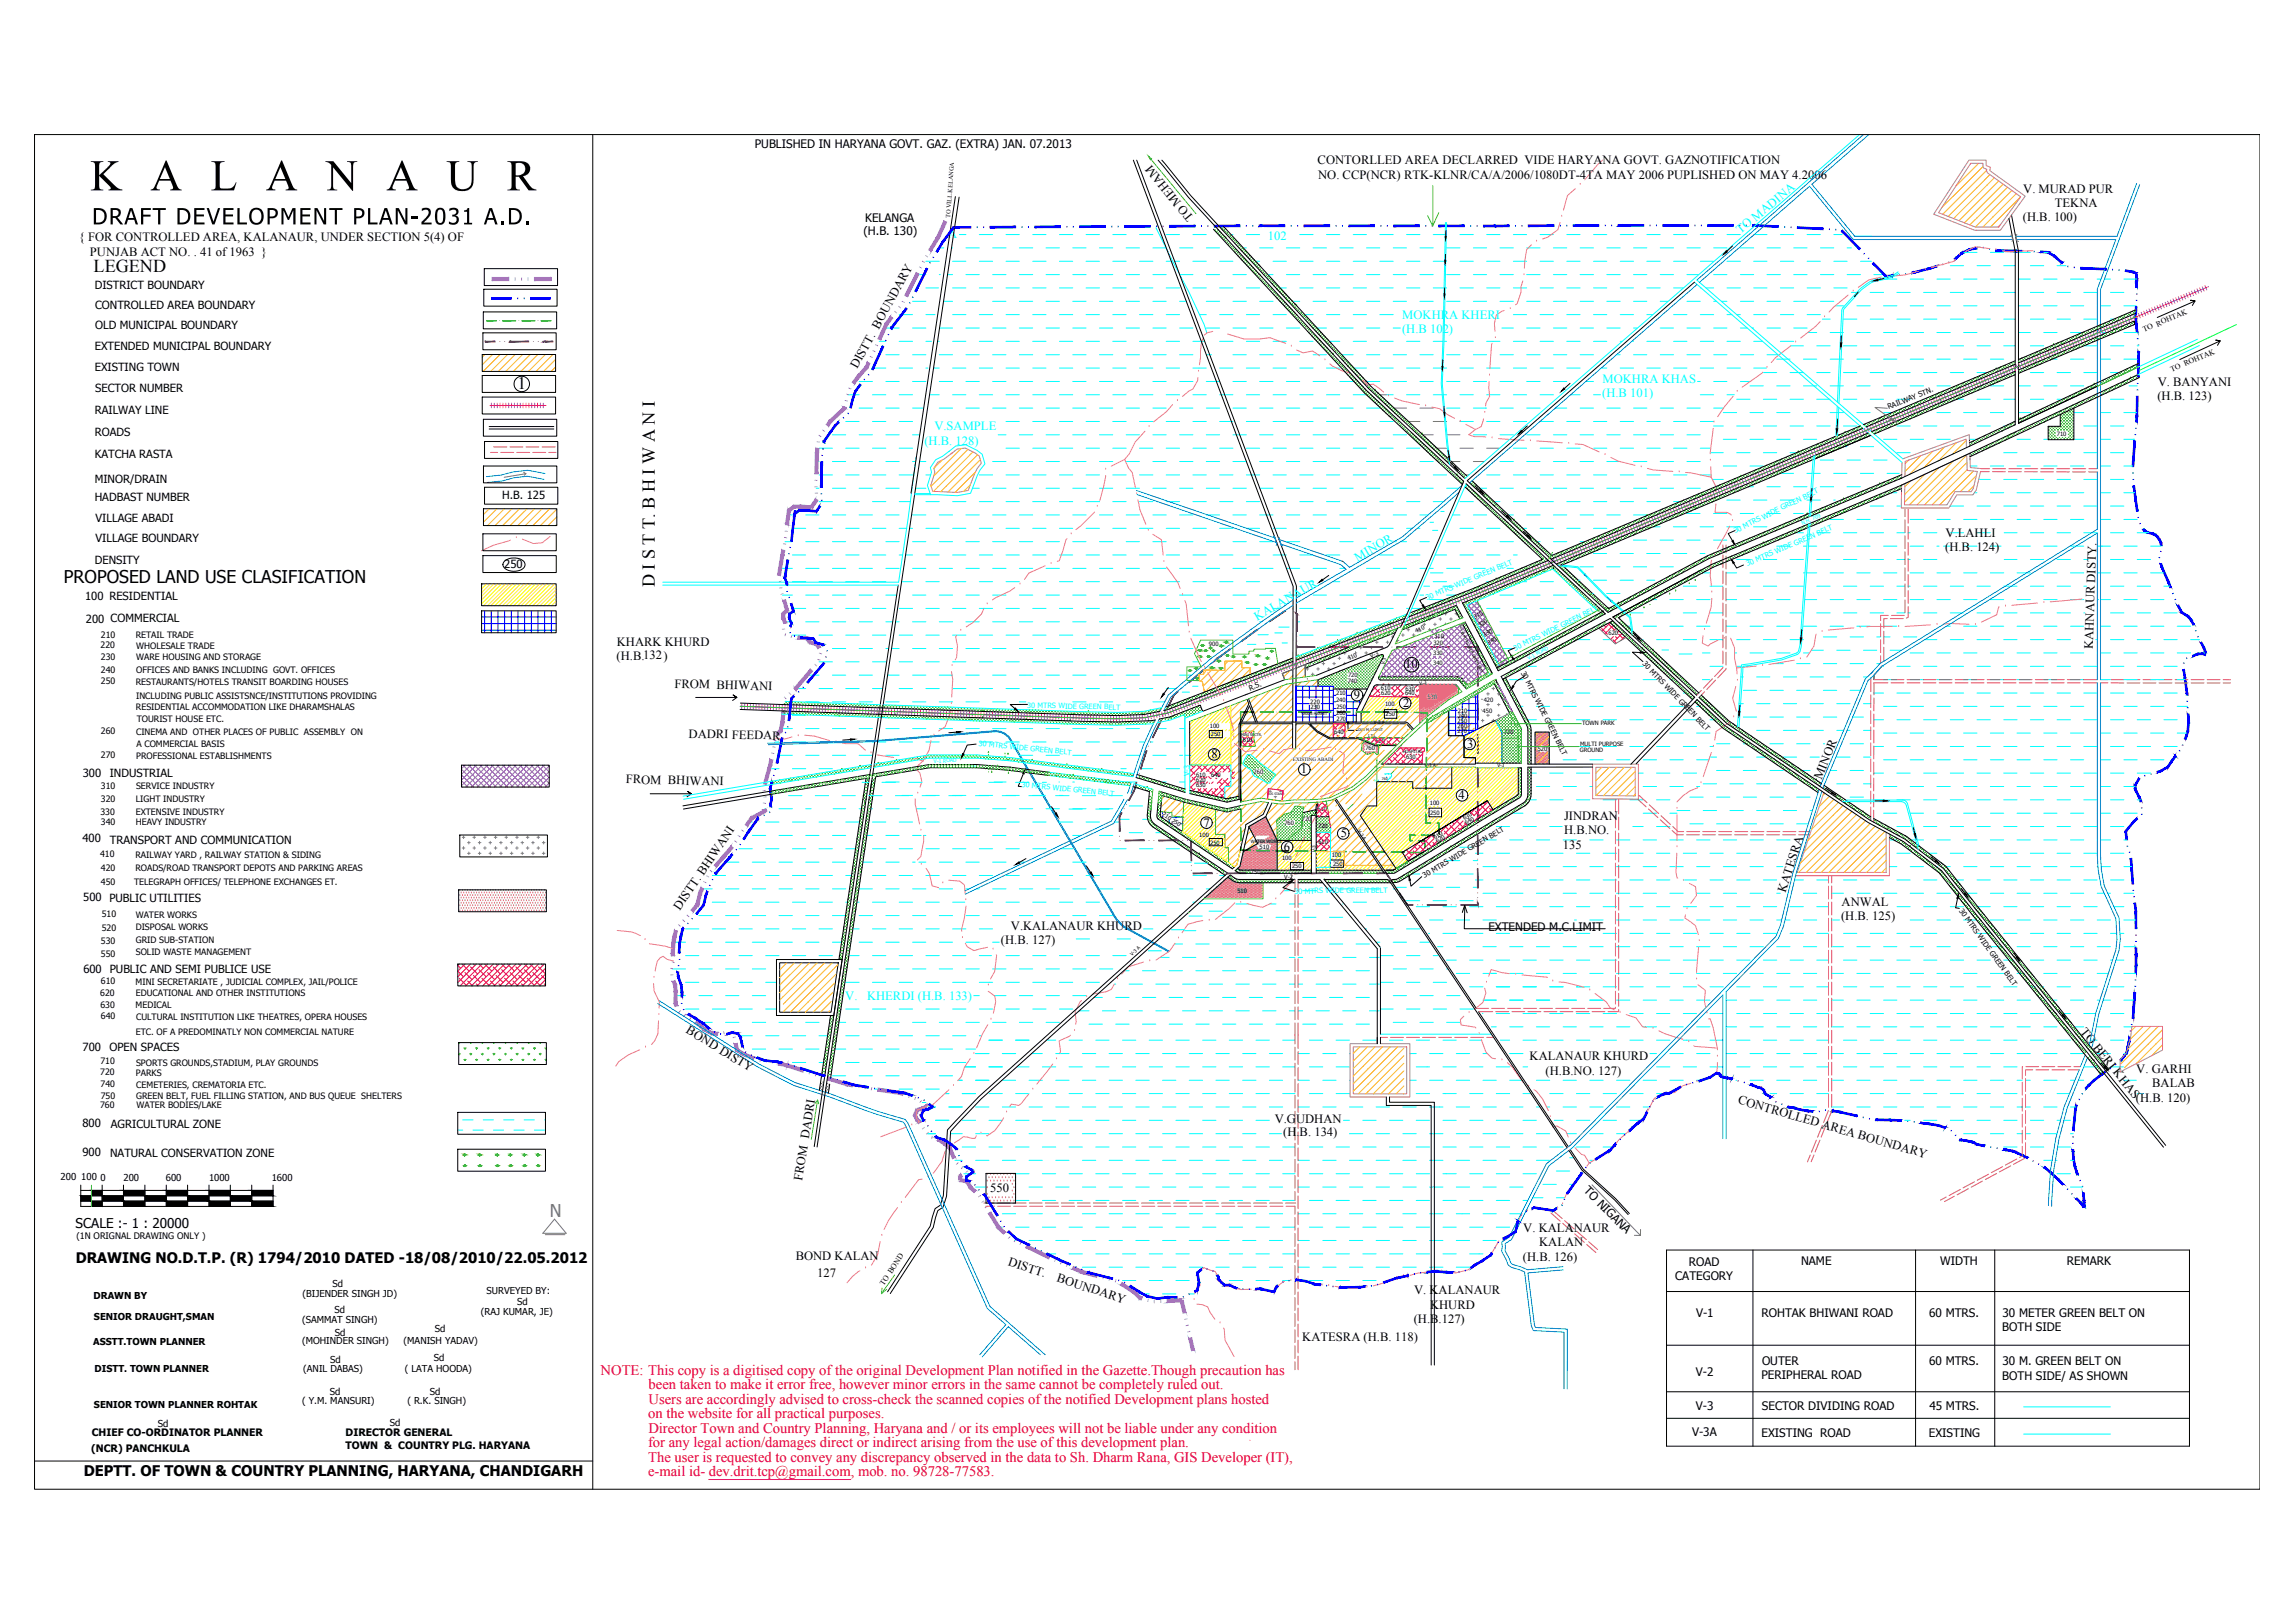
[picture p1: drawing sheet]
<svg xmlns="http://www.w3.org/2000/svg" width="1189mm" height="841mm" viewBox="0 0 1189 841" stroke-linecap="round" stroke-linejoin="round" font-family="sans-serif">
<defs><g id="words">
<text font-size="22.9" x="47" y="99">KALANAUR</text>
<text font-size="11.7" x="48" y="116">DRAFT DEVELOPMENT PLAN-2031 A.D.</text>
<g font-size="9.4">
<text x="49" y="141">LEGEND</text>
<text x="339" y="304" transform="rotate(-90 339 304)">D I S T T. B H I W A N I</text>
</g>
<g font-size="9.1">
<text x="268" y="202">1</text>
<text x="33" y="302">PROPOSED LAND USE CLASIFICATION</text>
</g>
<text font-size="9.1" fill="#767676" x="285" y="631">N</text>
<g font-size="7.6" fill="#f00">
<text x="311" y="712">NOTE: This copy is a digitised copy of the original Development Plan notified in the Gazette.Though precaution has</text>
<text x="336" y="720">been taken to make it error free, however minor errors in the same cannot be completely ruled out.</text>
<text x="336" y="727">Users are accordingly advised to cross-check the scanned copies of the notified Development plans hosted</text>
<text x="336" y="735">on the website for all practical purposes.</text>
<text x="336" y="742">Director Town and Country Planning, Haryana and / or its employees will not be liable under any condition</text>
<text x="336" y="750">for any legal action/damages direct or indirect arising from the use of this development plan.</text>
<text x="336" y="758">The user is requested to convey any discrepancy observed in the data to Sh. Dharm Rana, GIS Developer (IT),</text>
<text x="336" y="765">e-mail id- dev.drit.tcp@gmail.com, mob. no. 98728-77583.</text>
</g>
<text font-size="7.6" x="43" y="765">DEPTT. OF TOWN &amp; COUNTRY PLANNING, HARYANA, CHANDIGARH</text>
<text font-size="7.5" x="39" y="655">DRAWING NO.D.T.P. (R) 1794/2010 DATED -18/08/2010/22.05.2012</text>
<text font-size="7" x="39" y="637">SCALE :- 1 : 20000</text>
<g font-size="6.5">
<text x="683" y="85">CONTORLLED AREA DECLARRED VIDE HARYANA GOVT. GAZNOTIFICATION</text>
<text x="683" y="93">NO. CCP(NCR) RTK-KLNR/CA/A/2006/1080DT-4TA MAY 2006 PUPLISHED ON MAY 4.2006</text>
<text x="1049" y="100">V. MURAD PUR</text>
<text x="1065" y="107">TEKNA</text>
<text x="619" y="112" transform="rotate(-129 619 112)">TO MEHAM</text>
<text x="1048" y="115">(H.B. 100)</text>
<text x="41" y="125">{ FOR CONTROLLED AREA, KALANAUR, UNDER SECTION 5(4) OF</text>
<text x="47" y="132">PUNJAB ACT NO. . 41 of 1963 }</text>
<text x="444" y="191" transform="rotate(-61 444 191)">DISTT. BOUNDARY</text>
<text x="1118" y="200">V. BANYANI</text>
<text x="1118" y="208">(H.B. 123)</text>
<text x="1008" y="278">V.LAHLI</text>
<text x="1008" y="286">(H.B. 124)</text>
<text x="320" y="335">KHARK KHURD</text>
<text x="1085" y="336" transform="rotate(-88 1085 336)">KAHNAUR DISTY.</text>
<text x="320" y="342">(H.B.132)</text>
<text x="728" y="346">10</text>
<text x="349" y="356" transform="rotate(1 349 356)">FROM BHIWANI</text>
<text x="702" y="362">9</text>
<text x="727" y="366">2</text>
<text x="357" y="382" transform="rotate(1 357 382)">DADRI FEEDAR</text>
<text x="760" y="387">3</text>
<text x="628" y="393">8</text>
<text x="674" y="401">1</text>
<text x="324" y="406" transform="rotate(1 324 406)">FROM BHIWANI</text>
<text x="944" y="404" transform="rotate(-68 944 404)">MINOR</text>
<text x="756" y="414">4</text>
<text x="811" y="425">JINDRAN</text>
<text x="624" y="428">7</text>
<text x="695" y="434">5</text>
<text x="811" y="432">H.B.NO.</text>
<text x="665" y="441">6</text>
<text x="810" y="440">135</text>
<text x="925" y="463" transform="rotate(-72 925 463)">KATESRA</text>
<text x="352" y="472" transform="rotate(-56 352 472)">DISTT. BHIWANI</text>
<text x="954" y="469">ANWAL</text>
<text x="954" y="477">(H.B. 125)</text>
<text x="524" y="482">V.KALANAUR KHURD</text>
<text x="519" y="489">(H.B. 127)</text>
<text x="355" y="535" transform="rotate(31 355 535)">BOND DISTY</text>
<text x="1078" y="535" transform="rotate(51 1078 535)">TO BERI KHAS</text>
<text x="793" y="549">KALANAUR KHURD</text>
<text x="801" y="557">(H.B.NO. 127)</text>
<text x="1107" y="556">V. GARHI</text>
<text x="1115" y="563">BALAB</text>
<text x="900" y="572" transform="rotate(16 900 572)">CONTROLLED AREA BOUNDARY</text>
<text x="1107" y="571">(H.B. 120)</text>
<text x="661" y="582">V.GUDHAN</text>
<text x="665" y="589">(H.B. 134)</text>
<text x="416" y="612" transform="rotate(-81 416 612)">FROM DADRI</text>
<text x="513" y="618">550</text>
<text x="789" y="638">V. KALANAUR</text>
<text x="798" y="646">KALAN</text>
<text x="412" y="653">BOND KALAN</text>
<text x="789" y="653">(H.B. 126)</text>
<text x="522" y="656" transform="rotate(18 522 656)">DISTT.</text>
<text x="424" y="662">127</text>
<text x="547" y="664" transform="rotate(18 547 664)">BOUNDARY</text>
<text x="733" y="671">V. KALANAUR</text>
<text x="741" y="678">KHURD</text>
<text x="733" y="686">(H.B.127)</text>
<text x="675" y="695">KATESRA (H.B. 118)</text>
</g>
<g font-size="6.5" fill="#0ff">
<text x="491" y="123">A</text>
<text x="657" y="125">102</text>
<text x="902" y="121" transform="rotate(-39 902 121)">TO MADINA</text>
<text x="727" y="165">MOKHRA KHERI</text>
<text x="727" y="173">(H.B 102)</text>
<text x="830" y="198">MOKHRA KHAS</text>
<text x="830" y="206">(H.B 101)</text>
<text x="484" y="223">V.SAMPLE</text>
<text x="479" y="230">(H.B. 128)</text>
<text x="703" y="291" transform="rotate(-30 703 291)">MINOR</text>
<text x="652" y="322" transform="rotate(-30 652 322)">KALANAUR</text>
<text x="438" y="518">V.</text>
<text x="449" y="518">KHERDI (H.B. 133)</text>
</g>
<g font-size="6.1">
<text x="391" y="77">PUBLISHED IN HARYANA GOVT. GAZ. (EXTRA) JAN. 07.2013</text>
<text x="448" y="115">KELANGA</text>
<text x="447" y="122">(H.B. 130)</text>
<text x="771" y="482">EXTENDED M.C.LIMIT</text>
<text x="820" y="617" transform="rotate(45 820 617)">TO NIGANA</text>
<text x="875" y="656">ROAD</text>
<text x="933" y="656">NAME</text>
<text x="1005" y="656">WIDTH</text>
<text x="1071" y="656">REMARK</text>
<text x="868" y="663">CATEGORY</text>
<text x="879" y="682">V-1</text>
<text x="913" y="682">ROHTAK BHIWANI ROAD</text>
<text x="1000" y="682">60 MTRS.</text>
<text x="1038" y="682">30 METER GREEN BELT ON</text>
<text x="1038" y="690">BOTH SIDE</text>
<text x="913" y="707">OUTER</text>
<text x="1000" y="707">60 MTRS.</text>
<text x="1038" y="707">30 M. GREEN BELT ON</text>
<text x="879" y="713">V-2</text>
<text x="913" y="715">PERIPHERAL ROAD</text>
<text x="1038" y="715">BOTH SIDE/ AS SHOWN</text>
<text x="879" y="731">V-3</text>
<text x="913" y="731">SECTOR DIVIDING ROAD</text>
<text x="1000" y="731">45 MTRS.</text>
<text x="877" y="744">V-3A</text>
<text x="913" y="745">EXISTING ROAD</text>
<text x="1000" y="745">EXISTING</text>
</g>
<g font-size="5.8">
<text x="49" y="150">DISTRICT BOUNDARY</text>
<text x="49" y="160">CONTROLLED AREA BOUNDARY</text>
<text x="49" y="170">OLD MUNICIPAL BOUNDARY</text>
<text x="49" y="181">EXTENDED MUNICIPAL BOUNDARY</text>
<text x="49" y="192">EXISTING TOWN</text>
<text x="49" y="203">SECTOR NUMBER</text>
<text x="49" y="214">RAILWAY LINE</text>
<text x="49" y="226">ROADS</text>
<text x="49" y="237">KATCHA RASTA</text>
<text x="49" y="250">MINOR/DRAIN</text>
<text x="49" y="260">HADBAST NUMBER</text>
<text x="260" y="259">H.B. 125</text>
<text x="50" y="270">VILLAGE ABADI</text>
<text x="50" y="281">VILLAGE BOUNDARY</text>
<text x="49" y="292">DENSITY</text>
<text x="261" y="295">250</text>
<text x="44" y="311">100 RESIDENTIAL</text>
<text x="45" y="323">200 COMMERCIAL</text>
<text x="43" y="403">300</text>
<text x="57" y="403">INDUSTRIAL</text>
<text x="43" y="436">400</text>
<text x="57" y="437">TRANSPORT AND COMMUNICATION</text>
<text x="43" y="467">500 PUBLIC UTILITIES</text>
<text x="43" y="504">600</text>
<text x="57" y="504">PUBLIC AND SEMI PUBLICE USE</text>
<text x="43" y="545">700</text>
<text x="57" y="545">OPEN SPACES</text>
<text x="43" y="584">800</text>
<text x="57" y="585">AGRICULTURAL ZONE</text>
<text x="43" y="599">900</text>
<text x="57" y="600">NATURAL CONSERVATION ZONE</text>
</g>
<g font-size="5.3">
<text x="48" y="744">CHIEF CO-ORDINATOR PLANNER</text>
<text x="179" y="744">DIRECTOR GENERAL</text>
<text x="47" y="753">(NCR) PANCHKULA</text>
<text x="179" y="751">TOWN &amp; COUNTRY PLG. HARYANA</text>
</g>
<g font-size="4.9">
<text x="31" y="612">200</text>
<text x="42" y="612">100</text>
<text x="52" y="612">0</text>
<text x="64" y="612">200</text>
<text x="86" y="612">600</text>
<text x="108" y="612">1000</text>
<text x="141" y="612">1600</text>
<text x="172" y="667">Sd</text>
<text x="252" y="671">SURVEYED BY:</text>
<text x="48" y="673">DRAWN BY</text>
<text x="157" y="672">(BIJENDER SINGH JD)</text>
<text x="268" y="676">Sd</text>
<text x="173" y="680">Sd</text>
<text x="249" y="681">(RAJ KUMAR, JE)</text>
<text x="49" y="684">SENIOR DRAUGHT,SMAN</text>
<text x="157" y="686">(SAMMAT SINGH)</text>
<text x="174" y="692">Sd</text>
<text x="225" y="690">Sd</text>
<text x="48" y="697">ASSTT.TOWN PLANNER</text>
<text x="157" y="696">(MOHINDER SINGH)</text>
<text x="209" y="696">(MANISH YADAV)</text>
<text x="171" y="707">Sd</text>
<text x="225" y="705">Sd</text>
<text x="49" y="711">DISTT. TOWN PLANNER</text>
<text x="157" y="711">(ANIL DABAS)</text>
<text x="210" y="711">( LATA HOODA)</text>
<text x="171" y="723">Sd</text>
<text x="223" y="723">Sd</text>
<text x="49" y="729">SENIOR TOWN PLANNER ROHTAK</text>
<text x="157" y="728">( Y.M. MANSURI)</text>
<text x="211" y="728">( R.K. SINGH)</text>
<text x="82" y="739">Sd</text>
<text x="202" y="739">Sd</text>
</g>
<text font-size="4.7" x="40" y="642">(1N ORIGNAL DRAWING ONLY )</text>
<g font-size="4.6">
<text x="52" y="331">210</text>
<text x="70" y="331">RETAIL TRADE</text>
<text x="52" y="336">220</text>
<text x="71" y="336">WHOLESALE TRADE</text>
<text x="52" y="342">230</text>
<text x="71" y="342">WARE HOUSING AND STORAGE</text>
<text x="52" y="349">240</text>
<text x="71" y="349">OFFICES AND BANKS INCLUDING GOVT. OFFICES</text>
<text x="52" y="354">250</text>
<text x="70" y="355">RESTAURANTS/HOTELS TRANSIT BOARDING HOUSES</text>
<text x="71" y="362">INCLUDING PUBLIC ASSISTSNCE/INSTITUTIONS PROVIDING</text>
<text x="70" y="368">RESIDENTIAL ACCOMMODATION LIKE DHARAMSHALAS</text>
<text x="71" y="374">TOURIST HOUSE ETC.</text>
<text x="52" y="381">260</text>
<text x="71" y="381">CINEMA AND OTHER PLACES OF PUBLIC ASSEMBLY ON</text>
<text x="71" y="387">A COMMERCIAL BASIS</text>
<text x="52" y="393">270</text>
<text x="71" y="393">PROFESSIONAL ESTABLISHMENTS</text>
<text x="52" y="409">310</text>
<text x="71" y="409">SERVICE INDUSTRY</text>
<text x="52" y="415">320</text>
<text x="70" y="415">LIGHT INDUSTRY</text>
<text x="52" y="422">330</text>
<text x="70" y="422">EXTENSIVE INDUSTRY</text>
<text x="52" y="428">340</text>
<text x="70" y="428">HEAVY INDUSTRY</text>
<text x="52" y="444">410</text>
<text x="70" y="444">RAILWAY YARD , RAILWAY STATION &amp; SIDING</text>
<text x="52" y="452">420</text>
<text x="70" y="451">ROADS/ROAD TRANSPORT DEPOTS AND PARKING AREAS</text>
<text x="52" y="459">450</text>
<text x="70" y="458">TELEGRAPH OFFICES/ TELEPHONE EXCHANGES ET.</text>
<text x="53" y="475">510</text>
<text x="70" y="476">WATER WORKS</text>
<text x="53" y="482">520</text>
<text x="70" y="482">DISPOSAL WORKS</text>
<text x="52" y="489">530</text>
<text x="70" y="488">GRID SUB-STATION</text>
<text x="52" y="496">550</text>
<text x="70" y="495">SOLID WASTE MANAGEMENT</text>
<text x="52" y="510">610</text>
<text x="70" y="510">MINI SECRETARIATE , JUDICIAL COMPLEX, JAIL/POLICE</text>
<text x="70" y="516">EDUCATIONAL AND OTHER INSTITUTIONS</text>
<text x="52" y="516">620</text>
<text x="52" y="522">630</text>
<text x="70" y="522">MEDICAL</text>
<text x="52" y="528">640</text>
<text x="71" y="529">CULTURAL INSTITUTION LIKE THEATRES, OPERA HOUSES</text>
<text x="70" y="536">ETC. OF A PREDOMINATLY NON COMMERCIAL NATURE</text>
<text x="52" y="551">710</text>
<text x="52" y="557">720</text>
<text x="70" y="558">PARKS</text>
<text x="71" y="552">SPORTS GROUNDS,STADIUM, PLAY GROUNDS</text>
<text x="52" y="563">740</text>
<text x="71" y="564">CEMETERIES, CREMATORIA ETC.</text>
<text x="52" y="569">750</text>
<text x="71" y="569">GREEN BELT, FUEL FILLING STATION, AND BUS QUEUE SHELTERS</text>
<text x="52" y="574">760</text>
<text x="71" y="574">WATER BODIES/LAKE</text>
</g>
<g font-size="4.1">
<text x="1111" y="172" transform="rotate(-23 1111 172)">TO ROHTAK</text>
<text x="1126" y="193" transform="rotate(-23 1126 193)">TO ROHTAK</text>
<text x="458" y="667" transform="rotate(-56 458 667)">TO BOND</text>
</g>
<g font-size="3.8">
<text x="979" y="212" transform="rotate(-21 979 212)">RAILWAY STN.</text>
<text x="851" y="344" transform="rotate(46 851 344)">30 MTRS WIDE GREEN BELT</text>
<text x="788" y="349" transform="rotate(63 788 349)">30 MTRS WIDE GREEN BELT</text>
<text x="648" y="358" transform="rotate(-21 648 358)">R.S.</text>
<text x="738" y="455" transform="rotate(-31 738 455)">30 MTRS WIDE GREEN BELT</text>
<text x="1015" y="472" transform="rotate(54 1015 472)">30 MTRS WIDE GREEN BELT</text>
</g>
<g font-size="3.8" fill="#0ff">
<text x="899" y="276" transform="rotate(-26 899 276)">30 MTRS WIDE GREEN BELT</text>
<text x="906" y="293" transform="rotate(-23 906 293)">30 MTRS WIDE GREEN BELT</text>
<text x="740" y="311" transform="rotate(-23 740 311)">30 MTRS WIDE GREEN BELT</text>
<text x="785" y="337" transform="rotate(-26 785 337)">30 MTRS WIDE GREEN BELT</text>
<text x="532" y="367" transform="rotate(1 532 367)">30 MTRS WIDE GREEN BELT</text>
<text x="507" y="386" transform="rotate(6 507 386)">30 MTRS WIDE GREEN BELT</text>
<text x="529" y="408" transform="rotate(6 529 408)">30 MTRS WIDE GREEN BELT</text>
<text x="616" y="402" transform="rotate(-90 616 402)">V-3</text>
<text x="671" y="463" transform="rotate(-1 671 463)">30 MTRS WIDE GREEN BELT</text>
</g>
<text font-size="3.3" x="492" y="113" transform="rotate(-86 492 113)">TO VILL.KELANGA</text>
<g font-size="3">
<text x="1066" y="226">710</text>
<text x="764" y="321" transform="rotate(-29 764 321)">310</text>
<text x="734" y="328" transform="rotate(-22 734 328)">410</text>
<text x="767" y="325" transform="rotate(-28 767 325)">320</text>
<text x="769" y="330" transform="rotate(-29 769 330)">330</text>
<text x="834" y="329">620</text>
<text x="627" y="335">900</text>
<text x="743" y="334">320</text>
<text x="743" y="331">310</text>
<text x="772" y="334" transform="rotate(-28 772 334)">340</text>
<text x="710" y="341" transform="rotate(-22 710 341)">V-3</text>
<text x="743" y="340">330</text>
<text x="699" y="342" transform="rotate(-22 699 342)">410</text>
<text x="743" y="344">340</text>
<text x="698" y="354">740</text>
<text x="699" y="351">720</text>
<text x="716" y="358">610</text>
<text x="728" y="358">630</text>
<text x="679" y="365">220</text>
<text x="692" y="364">240</text>
<text x="692" y="360">210</text>
<text x="716" y="360">620</text>
<text x="728" y="360">640</text>
<text x="740" y="362">530</text>
<text x="769" y="364">420</text>
<text x="679" y="368">230</text>
<text x="692" y="370">260</text>
<text x="693" y="367">250</text>
<text x="718" y="366">100</text>
<text x="718" y="371">250</text>
<text x="756" y="369">210</text>
<text x="768" y="369">450</text>
<text x="627" y="377">100</text>
<text x="693" y="374">270</text>
<text x="755" y="375">250</text>
<text x="755" y="377">260</text>
<text x="756" y="372">240</text>
<text x="820" y="376">TOWN PARK</text>
<text x="627" y="382">250</text>
<text x="691" y="380">640</text>
<text x="755" y="380">270</text>
<text x="779" y="380">720</text>
<text x="644" y="384">610</text>
<text x="708" y="389">760</text>
<text x="713" y="385">620</text>
<text x="797" y="389">520</text>
<text x="819" y="390">GROUND</text>
<text x="819" y="387">MULTI PURPOSE</text>
<text x="729" y="393">630</text>
<text x="650" y="401">760</text>
<text x="620" y="403">610</text>
<text x="620" y="405">620</text>
<text x="628" y="403">640</text>
<text x="620" y="408">630</text>
<text x="741" y="417">100</text>
<text x="602" y="422" transform="rotate(34 602 422)">210</text>
<text x="607" y="426" transform="rotate(34 607 426)">250</text>
<text x="675" y="426">720</text>
<text x="683" y="420">610</text>
<text x="741" y="422">250</text>
<text x="759" y="425" transform="rotate(-32 759 425)">630</text>
<text x="666" y="428">760</text>
<text x="683" y="429">720</text>
<text x="760" y="428" transform="rotate(-32 760 428)">640</text>
<text x="622" y="434">100</text>
<text x="627" y="438">250</text>
<text x="683" y="437">610</text>
<text x="744" y="435" transform="rotate(-31 744 435)">610</text>
<text x="745" y="437" transform="rotate(-31 745 437)">620</text>
<text x="653" y="440">510</text>
<text x="690" y="444">100</text>
<text x="664" y="446">100</text>
<text x="670" y="450">250</text>
<text x="691" y="449">250</text>
<text x="648" y="453">750</text>
<text x="666" y="455">V-2</text>
<text x="641" y="463">510</text>
</g>
<g font-size="2.7" fill="#0ff">
<text x="934" y="272" transform="rotate(-22 934 272)">N.H. 709</text>
<text x="792" y="342" transform="rotate(-29 792 342)">V-1 ROAD</text>
<text x="484" y="395" transform="rotate(-2 484 395)">V-1 ROAD</text>
</g>
<text font-size="2.6" x="670" y="394">EXISTING ABADI</text>
<g font-size="2.4">
<text x="717" y="345" transform="rotate(-71 717 345)">V-3</text>
<text x="736" y="355" transform="rotate(-5 736 355)">V-3</text>
<text x="712" y="375">V-3 A</text>
<text x="738" y="398">V-3 A</text>
<text x="776" y="398">V-3</text>
<text x="703" y="431" transform="rotate(55 703 431)">V-3 A</text>
<text x="682" y="442" transform="rotate(-87 682 442)">V-3</text>
<text x="587" y="495" transform="rotate(-43 587 495)">V-3 A</text>
</g>
<g font-size="2.3">
<text x="727" y="390">HOSPITAL</text>
<text x="648" y="437">WATER WORKS</text>
</g>
<g font-size="1.9">
<text x="757" y="327" transform="rotate(63 757 327)">30 MTRS WIDE GREEN BELT</text>
<text x="675" y="370">GRAIN MARKET</text>
<text x="643" y="381">MINI SECTR.</text>
<text x="704" y="379">OLD M.C.LIMIT</text>
<text x="709" y="382">I.T.I.</text>
</g>
<g font-size="1.9" fill="#0ff">
<text x="487" y="393" transform="rotate(-2 487 393)">750</text>
<text x="503" y="398" transform="rotate(-2 503 398)">750</text>
</g>
<text font-size="1.8" x="716" y="404">760</text>
<text font-size="1.6" x="657" y="412">BUS STAND</text>
</g></defs>
<!-- layer: MINOR -->
<g fill="none" stroke="#007fff" stroke-width=".52">
<path d="M966 70l-87 75M969 70l-30 25 22 27h82M1107 95l-10 27h-52M1109 96l-20 54v202M1043 124h-83l-22-27-57 49M1045 124h52l-10 26v93M880 147l-118 103M282 248l-9-1-7 1-6 1-7 1M282 245l-9-1-21 3M589 254l72 25M589 256l73 25M756 255l-28 25-56 33"/>
<path d="M758 252l-31 26-28 16-3-3M1087 245v29l-113 70-7 8-24 56M660 278l2 4-1 1M663 280l33 11M663 279l2 4M664 282l31 11 3 2-26 15M670 314a491 491 0 0 0-63 47l-4 7M670 311l-42 30-23 19-4 9M1087 352v-76l-112 69-7 8-23 56M1087 354v97l2 8 8 17v11v5l-11 33-3 17M1089 354v97l1 8 8 17 1 11-1 5-10 33-4 18M515 379a10 10 0 0 1 8 3l55 93 5 5"/>
<path d="M515 379a9 9 0 0 1 8 4M515 379l-62 5-55 1M515 379l-62 5-55 2M599 373a130 130 0 0 0-12 29M601 373a136 136 0 0 0-12 30M523 383l55 93 4 5 24 12M582 414l-6 12-76 36M584 414l-7 13-77 36M586 406l-2 5M588 406l-2 5M943 409l-14 43-6 27-3 6-107 109M944 410l-13 43-7 27-2 6-27 28v76"/>
<path d="M583 480l23 13M342 519l51 32 19 10 19 6a297 297 0 0 0 38 13l3 6 41 91 29 25M341 520l52 33 18 9 19 6a299 299 0 0 0 38 13l3 5 41 92 9 8-13 16M1078 554a165 165 0 0 0-16 71M1081 547l-3 6M1082 548a174 174 0 0 0-19 77M812 595l-11 8-19 38-4 3v4l4 7 1 2 7 2 4 28 1 2 16 1v30M813 596l-10 8-20 38-3 2v4l3 6 1 1 8 3 18-2M893 590v-74l-79 80M810 658l-18 2 4 28 16 1v31M539 702l-16-14-14 15"/>
</g>
<!-- layer: GREEN BELT -->
<g fill="none" stroke="#2eb800" stroke-width=".52">
<path d="M630 119h.1M630 120h1M631 120h.1M631 119h.1M632 120h.1M633 118h.1M633 117v1M633 118h1M634 118h.1M634 119h.1M635 119h-1M635 120h.1"/>
<path d="M635 118h.1M631 121h.1M632 122h.1M632 121v1M633 122h.1M633 121h.1M634 123h.1M634 122h.1M634 124h1M635 122h-1M635 123h.1M635 125h.1"/>
<path d="M636 125v1M636 121h.1M637 126h.1M637 121h.1M637 127h1M638 122h-1M638 127h.1M638 128h.1M638 123h.1M639 128h-1M639 129h.1M639 124h.1"/>
<path d="M640 129v1M640 125h.1M640 126h.1M640 131h.1M640 125l1 1M641 125v1M641 130h.1M641 127h.1M641 132h.1M641 126h.1M641 131h1M641 128h.1"/>
<path d="M642 131h.1M642 132h.1M642 126h-1M642 128h.1M642 133h.1M642 127h.1M643 128h.1M643 133h.1M643 129h.1M643 132v1M643 134h.1M644 130h.1"/>
<path d="M644 128v1M644 133h.1M644 135h.1M644 129h1M645 129h.1M645 131h-1M645 134h.1M645 136h.1M645 136v1M645 135h.1M645 130h.1M645 132h.1"/>
<path d="M646 135h-1M646 136l-1 1M646 137h.1M646 136h.1M646 131h.1M646 132h.1M647 138h.1M647 136v1M647 132h.1M647 133h.1M648 139h.1M648 137h.1"/>
<path d="M648 132h.1M648 134h.1M648 140h1M648 138h1M648 133h1M648 135h1M649 138h.1M649 140h.1M649 136h.1M649 139h.1M649 134h.1M649 135v1"/>
<path d="M650 139h-1M650 135h.1M650 136h.1M650 140h.1M651 137h.1M651 136h.1M651 135v1M651 138h1M651 136h1M652 136h.1M652 138h.1M652 139h.1"/>
<path d="M652 137h.1M653 139h-1M653 139v1M653 138h.1M650 140h-1M650 141h.1M651 140h.1M651 142h.1M652 143h.1M652 141h.1M652 142h.1M652 143h1"/>
<path d="M653 142h-1M653 143h.1M653 144h.1M654 143v1M654 140h.1M654 145h.1M655 146h.1M655 141h.1M655 147h1M656 142h-1M656 147h.1M656 147v1"/>
<path d="M656 143h.1M657 147l-1 1M657 148h.1M657 143h.1M658 149h.1M658 144h.1M658 145h1M659 150h.1M659 145h.1M659 146v1M659 151h.1M659 146h.1"/>
<path d="M659 147h.1M659 150v1M660 146h-1M660 147h-1M660 151h-1M660 152h.1M660 146v1M660 148h.1M660 151h.1M660 153h.1M661 147h.1M661 149h.1"/>
<path d="M661 152h.1M661 154h.1M662 150h.1M662 148h.1M662 153h.1M662 154h.1M662 150l1 1M662 149h1M663 149h.1M663 150v1M663 154h.1M663 155h.1"/>
<path d="M663 154v1M663 156h.1M663 150h.1M663 151h.1M664 154l-1 1M664 156h-1M664 155h.1M664 157h.1M664 150h.1M664 152h.1M665 156h.1M665 158h.1"/>
<path d="M665 151h.1M665 153h.1M665 157v1M666 154h.1M666 157h.1M666 158h.1M666 152h.1M666 153v1M666 158h1M666 159h1M666 153h1M667 157v1"/>
<path d="M667 159h.1M667 154h-1M667 158h.1M667 155h.1M667 154h.1M667 160h.1M667 153v1M668 156h.1M668 154h.1M668 159h.1M669 157h.1M669 155h.1"/>
<path d="M669 160h.1M669 157l1 1M669 156h1M670 156h.1M670 157v1M670 158h.1M670 157h.1M671 158h-1M671 159h.1M671 157v1M671 158h.1M672 160h.1"/>
<path d="M672 158h.1M668 161h.1M669 161h.1M670 161h.1M670 162h.1M670 161l1 1M670 163h1M671 162h.1M671 164h.1M672 163h.1M672 165h.1M673 165v1"/>
<path d="M673 161h.1M673 166h1M674 161h-1M674 166h.1M674 167h.1M674 162h.1M675 167h-1M675 163h.1M675 168h.1M676 164h.1M676 169h.1M676 168v1"/>
<path d="M677 165h.1M677 169h.1M677 164v1M677 166h.1M678 170h-1M678 165h-1M678 167h.1M678 172h.1M678 166h.1M678 168h.1M678 171h.1M679 167h.1"/>
<path d="M679 168h.1M679 172h.1M679 173h.1M680 168h.1M680 169h.1M680 172h.1M680 174h.1M680 170h1M680 168l1 1M680 175h1M680 173h1M681 168v1"/>
<path d="M681 170h.1M681 173h.1M681 175h.1M681 171h.1M681 169h.1M681 176h.1M681 174h.1M681 175v1M682 169h-1M682 171h-1M682 174h-1M682 176h-1"/>
<path d="M682 176v1M682 175h.1M682 170h.1M682 172h.1M683 172h.1M683 177h.1M683 176h.1M683 171h.1M683 175v1M684 173h.1M684 178h.1M684 176v1"/>
<path d="M684 172h.1M684 174h.1M684 179h1M684 177h1M685 177h.1M685 179h.1M685 172h-1M685 174h-1M685 173h.1M685 175h.1M685 178h.1M686 174h.1"/>
<path d="M686 179h.1M686 175h.1M687 176h.1M687 175h.1M687 179h.1M687 177h1M687 175l1 1M688 175v1M688 177h.1M688 178h.1M688 176h.1M689 178h-1"/>
<path d="M689 179h.1M689 177h.1M690 179v1M690 178h.1M1061 180h.1M1063 180h.1M1063 179h1M1064 179h.1M1064 180h.1M1065 179h.1M1066 178v1M1066 179h1"/>
<path d="M1066 178h1M1067 178h.1M1067 179h.1M1067 178v1M1068 178l-1 1M1068 178h.1M1069 178h.1M1069 177h.1M1070 178h.1M1070 177h1M1071 177h.1M1071 176h.1"/>
<path d="M1072 177h.1M1072 175h.1M1073 176h.1M1074 175h.1M1074 176h.1M1075 175h-1M1075 175h.1M1075 180h.1M1076 179h.1M1076 175h.1M1077 174h.1M1077 180h.1"/>
<path d="M1077 179h1M1077 175h1M1077 173h1M1078 173h.1M1078 175h.1M1078 179h.1M1078 178v1M1078 174h.1M1079 174h-1M1079 178l-1 1M1079 173h.1M1079 178h.1"/>
<path d="M1079 179h.1M1080 174h.1M1080 172h.1M1080 178h.1M1081 173h.1M1081 178h.1M1081 177h.1M1081 172h1M1081 178v1M1082 178v1M1082 177h-1M1082 171h.1"/>
<path d="M1082 178h.1M1083 177h.1M1083 171h.1M1083 172h.1M1084 176h.1M1084 171v1M1084 177h1M1084 171h1M1085 171h.1M1085 175h.1M1085 177h.1M1085 176h.1"/>
<path d="M1085 171v1M1085 170h.1M1086 170h-1M1086 176h-1M1086 175h.1M1086 171h.1M1087 170h.1M1087 176h.1M1087 175h.1M1088 175h.1M1088 169h.1M1088 170h1"/>
<path d="M1088 168h1M1089 175h-1M1089 168h.1M1089 169h.1M1089 174h.1M1090 168h.1M1090 173h.1M1090 175h.1M1091 168h.1M1091 167v1M1091 169h.1M1091 174h.1"/>
<path d="M1092 168h.1M1092 173h.1M1092 174h.1M1092 172h.1M1092 167v1M1093 168h-1M1093 174h-1M1093 172h-1M1093 167h.1M1093 173h.1M1094 168h.1M1094 172h.1"/>
<path d="M1094 167v1M1094 166h.1M1095 173h.1M1095 171v1M1095 167h.1M1096 171h.1M1096 166h-1M1096 172h-1M1096 171v1M1096 167h.1M1096 165h.1M1097 171l-1 1"/>
<path d="M1097 165h-1M1097 166h.1M1097 171h.1M1098 165h.1M1098 170h.1M1098 171h.1M1099 164h.1M1099 171h.1M1099 165h1M1099 170h1M1100 164h-1M1100 171h.1"/>
<path d="M1100 164h.1M1100 169h.1M1101 164h.1M1101 170h.1M1102 169h.1M1102 164h.1M1102 163h.1M1102 168h1M1102 164h1M1103 164h.1M1103 168h.1M1103 169h.1"/>
<path d="M1103 163h.1M1103 167v1M1104 169h-1M1104 163h-1M1104 168h-1M1104 168h.1M1104 162h.1M1105 168h.1M1105 161h.1M1105 163h.1M1105 167v1M1106 167h.1"/>
<path d="M1106 162h.1M1106 168h.1M1106 161h1M1107 164l-342 144-159 61-13 3h-14l-195-6M686 180h.1M687 181h.1M688 180h.1M688 182h.1M688 181h1M688 183h1M689 182h.1M689 183h.1"/>
<path d="M690 183h.1M690 184h.1M691 180h.1M691 185h.1M691 183v1M691 184h.1M691 186h1M692 181h-1M692 186h.1M692 182h.1M692 187h.1M692 186v1"/>
<path d="M693 187h-1M693 183h.1M693 187h.1M693 182v1M694 183h.1M694 188h.1M695 184h.1M695 189h.1M695 190h1M695 185h1M696 186h.1M696 191h.1"/>
<path d="M696 187h.1M696 190h.1M696 192h.1M697 186v1M697 188h.1M697 191h.1M697 193h.1M698 187h.1M698 189h.1M698 192h.1M698 194h.1M699 188h-1"/>
<path d="M699 189v1M699 194h.1M699 193h.1M699 190v1M699 189h.1M699 195h.1M700 189h-1M700 190l-1 1M700 194h-1M700 195h-1M700 191h.1M700 190h.1"/>
<path d="M700 196h.1M700 194h.1M700 189v1M701 192h.1M701 197h.1M701 195h.1M701 190h.1M702 193h.1M702 191h.1M702 197v1M702 196h.1M702 192h.1"/>
<path d="M702 198h1M702 197h1M702 193h1M703 197h.1M703 198h.1M703 192h-1M703 193h.1M703 197v1M703 199h.1M703 194h.1M704 199h-1M704 197l-1 1"/>
<path d="M704 198h.1M704 195h.1M704 193h.1M704 200h.1M705 196h.1M705 194h.1M705 199h.1M705 197h1M705 195h1M706 200h.1M706 195h.1M706 197h.1"/>
<path d="M706 197v1M706 196h.1M707 197l-1 1M707 197h.1M707 198h.1M708 197h.1M708 199h.1M709 200h.1M709 198h.1M1015 200h.1M1016 200h1M1017 199h.1"/>
<path d="M1018 198h.1M1018 200h.1M1019 199h.1M1019 198h1M1020 198h.1M1020 199h.1M1020 197h.1M1021 197h-1M1021 198h.1M1022 197h.1M1023 196v1M1023 196h1"/>
<path d="M1024 196h.1M1024 197h-1M1025 196h.1M1026 195h.1M1026 196v1M1027 196h.1M1027 195h.1M1027 200h1M1028 195h-1M1028 194h.1M1029 195h.1M1029 200h.1"/>
<path d="M1029 193h.1M1030 194h.1M1030 199h.1M1030 193l1 1M1030 200h1M1031 193v1M1031 198h.1M1031 200h.1M1031 194h.1M1031 193h.1M1031 199h.1M1032 193h-1"/>
<path d="M1032 194h-1M1032 199h-1M1032 193h.1M1032 198h.1M1033 193h.1M1033 197h.1M1033 199h.1M1034 192h.1M1034 198h.1M1034 191h1M1035 191h.1M1035 193h-1"/>
<path d="M1035 197h-1M1035 198h.1M1035 192h.1M1035 196h.1M1036 191h.1M1036 197h.1M1037 190h.1M1037 192h.1M1037 196h.1M1037 191h1M1037 196h1M1038 191h.1"/>
<path d="M1038 196h.1M1038 190h.1M1038 196v1M1038 195h.1M1039 190h-1M1039 195h-1M1039 196l-1 1M1039 191h.1M1039 189v1M1039 196h.1M1040 195h.1M1040 190h.1"/>
<path d="M1041 196h.1M1041 194h.1M1041 189v1M1041 195h1M1042 189h-1M1042 195h.1M1042 194h.1M1042 188h.1M1042 189h.1M1043 193h.1M1043 189h.1M1044 194h.1"/>
<path d="M1044 188h.1M1044 193h.1M1046 193h.1M1046 192h.1M1046 187h.1M1047 193h.1M1047 186h.1M1048 192h.1M1048 187h.1M1048 186h.1M1048 186h1M1048 191h1"/>
<path d="M1049 186h.1M1049 191h.1M1049 192h.1M1049 185v1M1049 190h.1M1050 186h-1M1050 190h-1M1050 192h-1M1050 191h.1M1050 185h.1M1050 186h.1M1051 186h.1"/>
<path d="M1051 185v1M1051 190h.1M1052 189h.1M1052 191h.1M1052 185h.1M1052 190h1M1053 184h-1M1053 185h.1M1053 189h.1M1053 183h.1M1054 184h.1M1054 189h.1"/>
<path d="M1055 188h.1M1055 183h.1M1055 189h.1M1055 189h1M1055 184h1M1055 182l1 1M1056 182v1M1056 184h.1M1056 189h.1M1056 188h.1M1056 183h.1M1057 183h-1"/>
<path d="M1057 188h-1M1057 189h.1M1057 187h.1M1057 182v1M1058 188h.1M1058 182h.1M1059 187h.1M1059 182v1M1059 181h.1M1059 186h1M1059 182h1M1060 182h.1"/>
<path d="M1060 186h.1M1060 181h.1M1060 187h.1M1061 186h.1M1061 182h.1M1062 181h.1M1062 186h.1M1062 185v1M1063 186h.1M1063 185h.1M1063 185v1M1064 186h-1"/>
<path d="M1064 185h.1M1065 184h.1M1065 185v1M1066 185h.1M1066 184h1M1067 184h.1M1067 183h.1M1068 183h-1M1068 184h.1M1068 182v1M1069 183h.1M1070 182h.1"/>
<path d="M1070 183h.1M1071 182h-1M1071 183h.1M1071 182h.1M1072 182h.1M1073 181h.1M1074 180h.1M1074 182h.1M1074 181h.1M1075 181h-1M1076 181h.1M1084 200h1"/>
<path d="M1085 200h.1M1085 199h.1M1086 200h.1M1087 199h.1M1089 198h.1M1090 197v1M1091 198h.1M1091 197h.1M1091 197l1 1M1092 197v1M1092 197h.1M1093 196h.1"/>
<path d="M1094 195h.1M1094 197h.1M1095 196h.1M1095 195h1M1096 196h.1M1096 194h.1M1097 200h.1M1097 195h.1M1097 194h.1M1098 199h.1M1098 194h.1M1098 200h1"/>
<path d="M1098 193l1 1M1099 193v1M1099 200h.1M1099 199h.1M1099 193h.1M1099 194h.1M1100 193h-1M1100 199h-1M1100 198h.1M1100 193v1M1101 199h.1M1101 193h.1"/>
<path d="M1101 197v1M1102 192h.1M1102 198h.1M1102 193h1M1102 191h1M1103 191h.1M1103 193h.1M1103 197h-1M1103 198h.1M1103 192h.1M1103 197h.1M1104 191h.1"/>
<path d="M1104 196h.1M1104 197h.1M1105 190h.1M1105 197h.1M1106 191h.1M1106 190h.1M1106 196h.1M1106 197h.1M1106 195h.1M1106 190v1M1107 190l-1 1M1107 195h-1"/>
<path d="M1107 197h.1M1107 196h.1M1107 190h.1M1107 189v1M1108 195h.1M1108 189h.1M705 201h.1M706 201h.1M706 201h1M706 202h1M707 203h.1M707 201h.1"/>
<path d="M708 204h.1M708 202h.1M709 203h.1M709 205h.1M709 204v1M709 201h1M709 205h1M709 204h1M710 200v1M710 204h.1M710 205h.1M710 201h.1"/>
<path d="M710 206h.1M710 204v1M711 205h-1M711 206h-1M711 207h.1M711 205h.1M711 202h.1M712 208h.1M712 206h.1M712 203h.1M712 204h1M713 202h.1"/>
<path d="M713 204h.1M713 207h.1M713 208h.1M713 203h.1M713 209h1M713 204h1M714 208h-1M714 205h.1M714 204h.1M714 208h.1M714 210h.1M715 204h.1"/>
<path d="M715 206h.1M715 209h.1M715 211h.1M716 207h.1M716 205h.1M716 210h.1M716 212h.1M716 208h1M716 206h1M717 212h.1M717 206h.1M717 207v1"/>
<path d="M717 211h.1M717 208h.1M717 208v1M717 213h.1M717 207h.1M718 212h-1M718 213h-1M718 209h.1M718 208h.1M718 212h.1M718 207v1M718 214h.1"/>
<path d="M719 210h.1M719 208v1M719 213h.1M719 215h.1M720 211h.1M720 209h.1M720 214h.1M720 215h.1M720 215v1M720 210h.1M720 215h1M720 211h1"/>
<path d="M721 216h.1M721 215h.1M721 210h-1M721 211h.1M721 215v1M721 212h.1M721 217h1M722 215l-1 1M722 213h.1M722 211v1M722 216h.1M723 212h.1"/>
<path d="M723 214h.1M723 217h.1M723 213h1M724 213h.1M724 215h.1M724 218h.1M724 214h.1M724 219h1M725 214h-1M725 215h-1M725 215h.1M725 216h.1"/>
<path d="M725 219h.1M726 215v1M726 217h.1M727 216h.1M727 218h.1M727 217h1M728 217h.1M728 219h.1M728 218h.1M729 219h.1M729 218v1M730 219h.1"/>
<path d="M966 220h.1M967 220h-1M968 220h.1M969 219h.1M970 218h-1M970 220h-1M970 219h.1M971 218h.1M972 218h.1M972 219h.1M973 218h.1M973 218h1"/>
<path d="M974 217h.1M975 218h.1M975 216h.1M976 217h.1M976 216h1M977 216h.1M977 217h1M977 215h.1M978 215h-1M978 216h.1M979 215h.1M979 220h.1"/>
<path d="M980 215h.1M980 214v1M980 215h1M980 214h1M981 214h.1M981 220h-1M981 215h.1M981 214v1M981 219h.1M982 214h.1M982 220h.1M983 215h.1"/>
<path d="M983 213h.1M983 214v1M983 219h.1M983 214h1M983 218l1 1M984 214h.1M984 218v1M984 219h.1M984 213h.1M984 218h.1M985 213h-1M985 218h-1"/>
<path d="M985 219h-1M985 212h.1M985 218v1M986 213h.1M986 218h.1M987 218h.1M987 212h.1M987 217h.1M987 211l1 1M988 211v1M988 218h-1M988 211h.1"/>
<path d="M988 212h.1M988 217h.1M989 211v1M989 216h.1M990 215h.1M990 211h.1M990 217h.1M991 211h.1M991 210h.1M991 216h.1M991 211h1M991 215h1"/>
<path d="M992 210h.1M992 216h.1M992 215h.1M992 214v1M993 209h.1M993 215h.1M994 210h.1M994 215h.1M994 208h.1M994 214v1M994 209h1M994 214h1"/>
<path d="M995 209h.1M995 214h.1M995 215h.1M995 213h.1M995 208h.1M995 214v1M996 209h.1M996 207v1M996 214h.1M997 213h.1M997 208h.1M998 214h.1"/>
<path d="M998 207h.1M998 212h.1M998 213h1M999 207h-1M999 213h.1M999 206h.1M999 207h.1M999 212h.1M1000 207h.1M1000 211v1M1001 211h.1M1001 206h.1"/>
<path d="M1001 212h.1M1001 205h1M1001 211l1 1M1002 205h.1M1002 207h-1M1002 211v1M1002 207h.1M1002 206h.1M1002 211h.1M1003 206h-1M1003 211h-1M1003 205h.1"/>
<path d="M1003 211v1M1003 210h.1M1003 211h.1M1004 204h.1M1004 211h.1M1005 205h.1M1005 204h.1M1005 210h.1M1005 204h1M1006 204h.1M1006 209h-1M1006 208h.1"/>
<path d="M1006 203v1M1006 210h.1M1007 204h.1M1007 203h.1M1007 209h.1M1008 204h.1M1008 203v1M1008 208h.1M1009 203h.1M1009 207h.1M1009 209h.1M1009 202h.1"/>
<path d="M1009 208h.1M1010 202h-1M1010 208h-1M1010 201h.1M1010 203h.1M1010 207h.1M1011 202h.1M1011 208h.1M1011 207h.1M1012 201h.1M1012 207v1M1012 202h1"/>
<path d="M1012 200l1 1M1012 207h1M1013 200v1M1013 202h.1M1013 207h.1M1013 201h.1M1013 206h.1M1014 201h-1M1014 206h-1M1014 205h.1M1014 200h.1M1014 207h.1"/>
<path d="M1015 201h.1M1015 206h.1M1016 205h.1M1016 200h.1M1016 206h.1M1016 204h.1M1017 204h-1M1017 205h.1M1018 204h.1M1019 204h.1M1019 203v1M1019 204h1"/>
<path d="M1020 204h.1M1020 203h.1M1020 203v1M1021 204h-1M1021 203h.1M1022 202h.1M1022 203v1M1023 203h.1M1024 202h-1M1024 201h.1M1025 200v1M1025 202h.1"/>
<path d="M1026 201h.1M1027 200h.1M1027 201h.1M1028 201h.1M1028 200v1M1043 219h.1M1044 219h.1M1046 218h.1M1046 219h.1M1047 219h.1M1047 217h.1M1047 218v1"/>
<path d="M1048 218h.1M1048 217h.1M1049 217h-1M1049 218h.1M1049 216h.1M1050 217h.1M1051 216h.1M1052 215h.1M1052 216h.1M1053 215h-1M1053 216h-1M1053 215v1"/>
<path d="M1054 215h.1M1054 219h.1M1055 214h.1M1055 219h1M1056 213h-1M1056 215h-1M1056 219h.1M1056 214h.1M1056 218v1M1057 219h.1M1057 213h.1M1058 214h.1"/>
<path d="M1058 219h.1M1058 212h.1M1058 218v1M1059 218h.1M1059 212h.1M1059 213h.1M1059 219h.1M1059 217h.1M1059 212h1M1059 218v1M1060 217h-1M1060 219h.1"/>
<path d="M1060 218h.1M1060 211v1M1061 217h.1M1061 211h.1M1061 212h.1M1062 216h.1M1062 211v1M1062 217h1M1062 211h1M1062 215l1 1M1063 211h.1M1063 215v1"/>
<path d="M1063 217h.1M1063 216h.1M1063 210h.1M1064 210h-1M1064 216h-1M1064 211h.1M1064 209h.1M1064 215h.1M1065 210h.1M1065 215h.1M1066 209h.1M1066 214h.1"/>
<path d="M1066 215h.1M1066 208v1M1066 215h1M1067 208l-1 1M1067 209h.1M1067 208h.1M1067 214h.1M1068 215h.1M1068 208v1M1068 213h.1M1068 216h.1M1068 218h.1"/>
<path d="M1068 220h.1M1069 214h.1M1069 208h.1M1069 207v1M1069 219h.1M1069 216h.1M1069 217h.1M1069 213h1M1069 207h1M1070 207h.1M1070 213h.1M1070 215h.1"/>
<path d="M1070 216h.1M1070 218h.1M1070 220h.1M1070 212h.1M1070 208h.1M1070 219h.1M1070 217h.1M1070 214h.1M1070 207v1M1071 206h-1M1071 208h-1M1071 212h-1"/>
<path d="M1071 219h-1M1071 214h-1M1071 216h-1M1071 217h-1M1071 213h.1M1071 211v1M1071 207h.1M1071 215h.1M1071 216h.1M1071 218h.1M1071 220h.1M1072 212h.1"/>
<path d="M1072 206h.1M1072 219h.1M1072 217h.1M1072 216h.1M1072 214h.1M1073 211v1M1073 207h.1M1073 205h.1M1073 220h.1M1073 218h.1M1073 216v1M1073 215h.1"/>
<path d="M1073 213h.1M1073 211h1M1073 219h1M1073 217h1M1073 216h1M1073 214h1M1073 213h1M1074 206h-1M1074 211h.1M1074 212v1M1074 214h.1M1074 216h.1"/>
<path d="M1074 217h.1M1074 219h.1M1074 213h.1M1074 211v1M1074 210h.1M1074 220h.1M1074 218h.1M1074 216v1M1074 215h.1M1074 212h.1M1074 205h.1M1075 212h-1"/>
<path d="M1075 213h-1M1075 218h-1M1075 215h-1M1075 216l-1 1M1075 220h-1M1075 211h.1M1075 204h.1M1076 210h.1M1076 205h.1M1076 204h.1M1077 209h.1M1077 204h.1"/>
<path d="M1077 210h.1M1077 204h1M1078 208h-1M1078 210h-1M1078 209h.1M1078 203h.1M1079 208v1M1079 204h.1M1079 202h.1M1080 208h.1M1080 203h.1M1080 207v1"/>
<path d="M1080 209h.1M1080 208l1 1M1080 202h1M1081 202h.1M1081 208v1M1081 208h.1M1081 201h.1M1081 207v1M1082 201h-1M1082 208h-1M1082 207h.1M1082 202h.1"/>
<path d="M1082 201h.1M1083 201h.1M1083 206h.1M1083 207v1M1083 208h.1M1084 201h.1M1084 200v1M1084 207h.1M1085 201h.1M1085 206h-1M1085 200v1M1085 205h.1"/>
<path d="M1086 204h.1M1086 206h.1M1087 205h.1M1089 204v1M1089 203h.1M1090 204h.1M1091 203h.1M1091 204h.1M1091 202h1M1092 202h.1M1092 204h.1M1092 203h.1"/>
<path d="M1093 202h.1M1094 201h.1M1095 201h.1M1095 200v1M1095 202h.1M1096 201h-1M1096 201h.1M1096 200v1M1098 201h.1M1098 200v1M726 220h.1M727 221h.1"/>
<path d="M727 222h1M728 222h.1M728 223h.1M728 222v1M729 223h-1M729 223h.1M730 224h.1M731 220h.1M731 225h.1M731 221h.1M731 224h1M732 224h.1"/>
<path d="M732 226h-1M732 221h-1M732 222h.1M732 225h.1M732 226h.1M733 222v1M733 226h.1M733 227h.1M734 223h.1M734 226h.1M734 228h.1M734 224h1"/>
<path d="M735 224h.1M735 227h.1M735 229h.1M735 225h.1M735 228h1M735 230h1M736 225h-1M736 229h.1M736 230v1M736 226h.1M737 226h.1M737 225h.1"/>
<path d="M737 230h.1M737 231h.1M738 226h.1M738 227h.1M738 230v1M738 232h.1M738 228h.1M738 231h1M738 233h1M739 231h.1M739 233h.1M739 226h-1"/>
<path d="M739 228h-1M739 227h.1M739 232h.1M739 233v1M739 229h.1M740 233l-1 1M740 232h-1M740 230h.1M740 228h.1M740 233h.1M740 234h.1M740 229v1"/>
<path d="M741 230h.1M741 229h.1M741 233h.1M741 235h.1M741 231h1M741 230h1M742 229v1M742 231h.1M742 234h.1M742 236h.1M742 230h.1M742 232h.1"/>
<path d="M743 235h-1M743 237h.1M743 230h-1M743 232h-1M743 233h.1M743 231h.1M743 236h.1M743 237v1M744 233v1M744 232h.1M744 237h.1M744 238h.1"/>
<path d="M745 234h.1M745 233h.1M745 239h.1M745 237h.1M745 238h1M746 233h-1M746 235h-1M746 238h.1M746 240h.1M746 236h.1M746 239h.1M746 234h.1"/>
<path d="M747 239h-1M747 237h.1M747 240h.1M747 235h.1M747 236v1M748 236h.1M748 237h.1M749 237h.1M749 236v1M749 238h.1M749 239h.1M750 237h-1"/>
<path d="M750 239h.1M750 238h.1M750 240h.1M751 239h.1M752 240h.1M920 240h.1M920 239v1M921 239h.1M922 240h.1M922 239v1M922 239h1M923 239h.1"/>
<path d="M923 240h.1M923 238h.1M923 239v1M924 239h.1M925 238h.1M926 237h.1M926 236v1M926 238h1M927 236l-1 1M927 237h.1M928 236v1M929 237h.1"/>
<path d="M929 236h.1M929 236l1 1M930 236v1M930 236h.1M931 236h-1M931 235h.1M932 234h.1M932 236h.1M933 240h.1M933 235h.1M933 239v1M934 234h-1"/>
<path d="M934 240h.1M934 233h.1M934 235h.1M934 239v1M935 239h.1M935 234h.1M936 240h.1M936 233h.1M936 238h.1M936 239v1M936 234h1M936 233h1"/>
<path d="M936 239h1M937 232v1M937 234h.1M937 239h.1M937 233h.1M937 238h.1M938 233h-1M938 238h-1M938 233h.1M938 237h.1M938 232v1M938 239h.1"/>
<path d="M939 232h.1M939 238h.1M940 233h.1M940 237h.1M940 231h.1M940 232v1M940 232h1M941 232h.1M941 236v1M941 231h.1M941 236h.1M941 237h.1"/>
<path d="M942 232h.1M942 230h.1M942 236h.1M943 231h.1M943 236h.1M944 230h.1M944 235h.1M944 236h.1M944 229h1M944 236h1M945 230h.1M945 235h.1"/>
<path d="M945 229h.1M946 229v1M946 234h.1M947 229h.1M947 235h.1M947 233h.1M947 229h1M947 228h1M947 234h1M948 228h.1M948 229h.1M948 234h.1"/>
<path d="M948 233h.1M949 229h-1M949 233h-1M949 228h.1M949 234h.1M949 233h.1M949 232v1M950 227h.1M950 233h.1M951 233h.1M951 226h.1M951 228h.1"/>
<path d="M951 232v1M951 232h1M952 227h-1M952 232h.1M952 233h.1M952 231h.1M952 226h.1M952 232v1M953 232h.1M953 225h.1M953 227h.1M954 231h.1"/>
<path d="M954 226h.1M955 232h.1M955 230h.1M955 225h.1M955 231h.1M956 225h-1M956 231h-1M956 225v1M956 230h.1M956 224h.1M957 231h.1M957 225h.1"/>
<path d="M957 229v1M958 224h.1M958 230h.1M958 225h1M958 223h1M958 229l1 1M959 223h.1M959 225h.1M959 229v1M959 224h.1M959 229h.1M960 224h-1"/>
<path d="M960 229h-1M960 223h.1M960 228h.1M960 229h.1M961 224h.1M961 222h.1M961 229h.1M962 223h.1M962 228h.1M962 222h.1M962 227h1M962 229h.1"/>
<path d="M963 222h-1M963 222h.1M963 228h.1M964 222h.1M964 221h.1M964 227h.1M965 222h.1M965 226h.1M965 227h1M966 226h.1M966 225v1M966 227h.1"/>
<path d="M967 226h-1M967 221h.1M967 225v1M968 226h.1M968 225h.1M969 225v1M970 224h.1M971 223h.1M971 225h.1M972 224h.1M973 223h.1M973 222h.1"/>
<path d="M973 224h.1M974 222h-1M974 224h.1M974 223h.1M975 222h.1M976 222h.1M976 222h1M977 221h.1M977 222h.1M978 222h-1M978 221h.1M979 222h.1"/>
<path d="M980 221h.1M1021 237h.1M1021 230h.1M1021 235h.1M1021 236v1M1022 236h.1M1022 230h.1M1022 229v1M1023 229h.1M1023 230h.1M1023 235h.1M1023 229v1"/>
<path d="M1023 234h1M1024 230h-1M1024 235h.1M1024 233v1M1024 229h.1M1025 234h.1M1025 228h.1M1026 233v1M1026 229h.1M1026 227h.1M1026 233h1M1026 228h1"/>
<path d="M1027 228h.1M1027 233h.1M1027 233v1M1027 227h.1M1027 232h.1M1028 227h-1M1028 232h-1M1028 233l-1 1M1028 233h.1M1028 226h.1M1029 227h.1M1029 226h.1"/>
<path d="M1029 232h.1M1030 233h.1M1030 226h.1M1030 231h.1M1030 230h1M1031 226h-1M1031 230h.1M1031 232h-1M1031 225h.1M1031 231h.1M1032 224h.1M1032 226h.1"/>
<path d="M1032 230h.1M1033 230h.1M1033 225h.1M1033 229v1M1033 231h.1M1033 230h1M1033 224h1M1034 224h.1M1034 230h.1M1034 225h.1M1034 223h.1M1034 229v1"/>
<path d="M1035 223h-1M1035 230h-1M1035 229h.1M1035 224h.1M1036 230h.1M1036 228h.1M1036 223h.1M1036 229v1M1037 222h.1M1037 229h.1M1037 228h1M1037 223h1"/>
<path d="M1037 222h1M1038 222h.1M1038 223h.1M1038 228h.1M1038 227h.1M1039 228h.1M1039 222h.1M1039 226h.1M1040 227h.1M1040 221h.1M1041 226h.1M1041 220h.1"/>
<path d="M1041 222h.1M1041 227h.1M1041 221h1M1041 226h1M1042 226h.1M1042 220h.1M1042 225h.1M1043 226h.1M1044 225h.1M1044 220h.1M1044 226h1M1044 224h1"/>
<path d="M1045 224h.1M1045 226h.1M1045 225h.1M1046 225h-1M1046 224h.1M1047 223h.1M1048 224h.1M1048 222h.1M1048 223h1M1049 222h.1M1050 222h.1M1051 222v1"/>
<path d="M1051 221h.1M1052 222h.1M1052 221h.1M1053 221h-1M1053 220h.1M1054 221h.1M1055 220h.1M1056 220h.1M1062 221h.1M1062 223h.1M1062 224h.1M1062 226h.1"/>
<path d="M1062 227h.1M1062 227h1M1062 223l1 1M1062 225h1M1062 222h1M1063 222h.1M1063 223v1M1063 225h.1M1063 227h.1M1063 227v1M1063 226h.1M1063 224h.1"/>
<path d="M1063 221h.1M1063 223h.1M1064 226h-1M1064 221h-1M1064 223h-1M1064 224h-1M1064 227l-1 1M1064 225h.1M1064 223v1M1064 227h.1M1064 222h.1M1065 227v1"/>
<path d="M1065 226h.1M1065 224h.1M1065 221h.1M1065 223h.1M1066 222h.1M1066 227h.1M1066 227l1 1M1066 221h1M1066 223h1M1067 221h.1M1067 223h.1M1067 227v1"/>
<path d="M1067 222h.1M1067 227h.1M1068 221h.1M1068 223h.1M1068 227h.1M1069 222h.1M1069 220h.1M1069 227h.1M1070 221h.1M1070 223h.1M1070 227h.1M1070 222h.1"/>
<path d="M1071 222h-1M1071 220h-1M1071 227h-1M1071 221h.1M1071 223h.1M1071 227h.1M1072 220h.1M1072 222h.1M1072 227h.1M1072 225h.1M1072 223v1M1073 223h.1"/>
<path d="M1073 227v1M1073 226h.1M1073 224h.1M1073 221h.1M1073 222h1M1073 227h1M1073 225h1M1073 223l1 1M1073 220h1M1074 222h.1M1074 223v1M1074 225h.1"/>
<path d="M1074 227h.1M1074 227v1M1074 223h.1M1074 226h.1M1074 224h.1M1074 221h.1M1075 224h-1M1075 221h-1M1075 223h-1M1075 226h-1M1075 227l-1 1M748 241h.1"/>
<path d="M748 240v1M749 241h.1M749 242h1M750 242h.1M750 243h.1M751 244h.1M751 240h.1M752 244h.1M752 240l1 1M753 240v1M753 245h.1M753 241h.1"/>
<path d="M753 246h1M754 241h-1M754 242h.1M754 247h.1M755 248h.1M755 246h.1M755 243h.1M755 247v1M756 248v1M756 247h.1M756 244h.1M756 248h1"/>
<path d="M756 249h1M757 249h.1M757 244h-1M757 245h.1M757 248h.1M757 250h.1M758 246h.1M758 251h.1M758 249h.1M759 247h.1M760 247h-1M760 252h.1"/>
<path d="M761 251h-1M761 253h-1M761 252h.1M761 254h.1M762 250h.1M762 253h.1M762 255h.1M763 251h.1M763 254h.1M763 255h.1M763 250h1M763 255h1"/>
<path d="M763 256h1M764 250h.1M764 251h-1M764 255h.1M764 256h.1M764 255v1M764 257h.1M764 251h.1M764 252h.1M765 255l-1 1M765 257h-1M765 256h.1"/>
<path d="M765 258h.1M765 251h.1M765 253h.1M766 254h.1M766 257h.1M766 252h.1M766 258v1M767 255h.1M767 258h.1M767 253h.1M767 254v1M767 259h.1"/>
<path d="M767 254h.1M767 259h1M768 258v1M768 254h-1M768 255h-1M768 259h.1M768 256h.1M768 255h.1M768 254v1M769 257h.1M769 255h.1M770 258h.1"/>
<path d="M770 256h.1M770 258l1 1M770 257h1M771 257h.1M771 258v1M771 259h.1M771 258h.1M772 258h-1M772 259h-1M772 258v1M772 260h.1M773 259h.1"/>
<path d="M774 260h.1M872 260h.1M872 259h.1M873 259h-1M873 260h.1M874 259h.1M875 260h.1M875 258v1M875 259h1M876 259h.1M876 258v1M877 258l-1 1"/>
<path d="M877 258h.1M877 257v1M878 258v1M878 257h.1M879 258h.1M879 257v1M880 257h-1M880 258h.1M880 256h.1M880 257v1M881 257h.1M882 256h.1"/>
<path d="M883 257h.1M883 255h.1M883 256h.1M884 256h-1M884 255h.1M884 260h.1M885 254v1M886 254h.1M886 255h.1M886 260h.1M886 259h1M887 254h-1"/>
<path d="M887 259h.1M887 254h.1M887 258h.1M887 260h.1M888 259h.1M888 253h.1M888 254h.1M889 258v1M889 254h.1M890 258h.1M890 259h.1M890 253h.1"/>
<path d="M890 257v1M890 258v1M890 252h.1M891 258l-1 1M891 252h-1M891 258h.1M891 251h.1M891 253h.1M891 257v1M892 257h.1M892 252h.1M893 258h.1"/>
<path d="M893 251h.1M893 257v1M893 256h.1M893 257h1M893 251h1M894 250v1M894 252h-1M894 257h.1M894 251h.1M894 256h.1M895 251h-1M895 256h-1"/>
<path d="M895 257h.1M895 251h.1M895 250v1M895 255h.1M896 250h.1M896 256h.1M897 251h.1M897 249h.1M897 250v1M897 255h.1M897 250h.1M897 254h1"/>
<path d="M898 250h-1M898 249h.1M898 254h.1M898 255h.1M899 250h.1M899 248h.1M899 254h.1M900 249h.1M900 254h.1M901 248h.1M901 253h.1M901 254h.1"/>
<path d="M901 247v1M902 247l-1 1M902 254h-1M902 253h.1M902 248h.1M902 247h.1M903 252h.1M903 247v1M904 253h.1M904 247h.1M905 246h-1M905 247h-1"/>
<path d="M905 252h-1M905 247h.1M905 251h.1M906 251h.1M906 246h.1M906 250v1M906 252h.1M907 251h.1M907 245h.1M908 251h.1M908 246h.1M908 250v1"/>
<path d="M908 250h.1M908 245h1M909 250h-1M909 251h.1M909 244h.1M909 250v1M910 250h.1M910 245h.1M910 243v1M911 249h.1M911 244h.1M911 250h1"/>
<path d="M911 243l1 1M912 243v1M912 248h.1M912 250h.1M912 249h.1M912 244h.1M912 243h.1M913 249h-1M913 243h-1M913 248h.1M913 243v1M914 249h.1"/>
<path d="M914 243h.1M914 247h.1M915 248h.1M915 242h.1M915 241h1M916 241h.1M916 243h-1M916 247h-1M916 242h.1M916 247h.1M917 241h.1M917 247h.1"/>
<path d="M917 246h.1M918 242h.1M918 240h.1M918 247h.1M918 246h1M918 241h1M919 241h.1M919 246h.1M919 247h.1M919 245h.1M919 240h.1M920 247h.1"/>
<path d="M920 240h-1M920 245h-1M920 246h.1M921 245h.1M921 240h.1M922 244h.1M922 245h1M923 244h.1M923 245h.1M924 243h.1M925 244h.1M925 243h.1"/>
<path d="M926 243h.1M926 243h1M927 242h.1M928 243h.1M928 241h.1M929 242h.1M929 241h1M930 241h.1M930 242h.1M930 240h.1M931 240h-1M931 242h-1"/>
<path d="M931 241h.1M932 240h.1M933 241h.1M933 240h1M952 260h.1M954 260h.1M955 259h-1M955 259h.1M955 260h.1M956 259h.1M957 258h.1M958 258h.1"/>
<path d="M958 259h.1M958 258h1M959 258h.1M960 258h.1M960 257h.1M961 258h.1M961 257h1M962 257h.1M962 256h.1M963 256h-1M963 257h.1M963 255h.1"/>
<path d="M964 256h.1M965 255h.1M965 256h.1M965 255h1M966 254v1M966 256h.1M966 255h.1M966 260h.1M967 255h.1M967 254v1M967 259h.1M968 254h.1"/>
<path d="M968 260h.1M968 259h1M968 255h1M969 254v1M969 259h.1M969 253h.1M969 255h.1M969 258v1M969 254h.1M970 254h-1M970 258l-1 1M970 259h.1"/>
<path d="M970 253h.1M970 258h.1M971 258v1M971 252h.1M971 254h.1M972 258h.1M972 253h.1M972 258l1 1M972 257h1M972 252h1M973 252h.1M973 257h.1"/>
<path d="M973 258v1M973 251h.1M973 258h.1M974 251h.1M974 252h.1M974 257h.1M975 258h.1M975 251h.1M975 256h.1M976 251h.1M976 257h.1M976 250h1"/>
<path d="M976 251h1M976 256h1M977 255h.1M977 251h.1M978 256h.1M978 250h.1M978 255h.1M979 251h.1M979 255h.1M979 249h.1M979 255h1M979 250h1"/>
<path d="M980 250h.1M980 254v1M980 255h.1M980 254h.1M980 249h.1M981 249h-1M981 254h-1M981 255h.1M981 248h.1M981 254v1M982 254h.1M982 249h.1"/>
<path d="M982 248h.1M982 247v1M983 248h.1M983 253h.1M983 254h1M983 252h1M984 247h-1M984 254h.1M984 248h.1M984 247h.1M984 253h.1M985 247h.1"/>
<path d="M985 252h.1M768 260h.1M768 261h.1M769 260h.1M769 262h.1M770 261h.1M770 262h.1M771 262h.1M771 262v1M772 262l-1 1M772 263h.1M773 264h.1"/>
<path d="M773 261h.1M774 265h.1M774 262h.1M774 266h1M775 262h.1M775 261h-1M775 266h.1M775 266v1M775 263h.1M776 266l-1 1M776 267h.1M776 262h.1"/>
<path d="M777 263h.1M777 268h.1M777 264h1M778 269h.1M778 264h.1M778 265h.1M778 270h.1M778 269v1M779 265h-1M779 270h-1M779 265v1M779 269h.1"/>
<path d="M779 270h.1M780 266h.1M780 270h.1M780 271h.1M781 267h.1M781 272h.1M781 270h.1M781 268h1M782 268h.1M782 271h.1M782 273h.1M782 273v1"/>
<path d="M782 272h.1M782 269h.1M783 272h-1M783 273l-1 1M783 274h.1M783 273h.1M783 269h.1M784 275h.1M784 273v1M784 270h.1M785 271h.1M785 276h.1"/>
<path d="M785 274h.1M785 270h.1M785 272h1M785 277h1M786 275h-1M786 276v1M786 277h.1M786 273h.1M786 276h.1M786 271h.1M786 272v1M787 273h.1"/>
<path d="M787 272h.1M787 278h.1M787 277h.1M787 276v1M788 274h.1M788 273h.1M788 279h.1M788 277h.1M788 272v1M788 275h1M788 273h1M789 278h.1"/>
<path d="M789 273h.1M789 275h.1M789 280h.1M789 276h.1M789 274h.1M789 279h.1M790 274h-1M790 276h-1M790 279h-1M790 276v1M790 275h.1M790 280h.1"/>
<path d="M791 277h.1M791 276h.1M792 276h.1M792 278h.1M793 277h-1M793 279h-1M793 278h.1M793 280h.1M794 279h.1M795 280h.1M824 280h.1M825 279h1"/>
<path d="M826 279h.1M827 279h.1M828 279h.1M828 278h1M829 278h.1M829 279h.1M830 279h-1M830 278h.1M831 277h.1M832 276h.1M832 278h.1M832 277h1"/>
<path d="M833 277h.1M833 276h.1M834 276h.1M834 277h.1M835 276h.1M836 276h.1M836 275h.1M837 275h-1M837 276h.1M837 274h.1M838 279v1M838 275h.1"/>
<path d="M839 274h.1M839 279h.1M839 279l1 1M839 275h.1M839 273h1M840 273h.1M840 275h.1M840 279v1M840 279h.1M840 274h.1M841 274h-1M841 279h-1"/>
<path d="M841 273h.1M841 278h.1M841 279h.1M842 272h.1M842 279h.1M843 272h.1M843 273h.1M843 278h.1M843 277h.1M843 272h1M844 277h-1M844 272h.1"/>
<path d="M844 276h.1M844 278h.1M845 277h.1M845 271h.1M845 272v1M845 272h.1M846 276h.1M846 272h.1M846 277h1M846 276h1M846 271h1M847 271h.1"/>
<path d="M847 276h.1M847 277h.1M847 270h.1M848 270h-1M848 276h-1M848 271h.1M848 276h.1M848 269h.1M849 270h.1M849 275h.1M850 276h.1M850 269h.1"/>
<path d="M850 274h.1M850 270h1M850 269h1M851 268v1M851 270h.1M851 275h-1M851 269h.1M851 274h.1M852 269h.1M852 268v1M852 273h.1M852 275h.1"/>
<path d="M853 268h.1M853 274h.1M854 269h.1M854 267h.1M854 268v1M854 273h.1M854 268h.1M854 274h.1M854 272h1M855 268h-1M855 267h.1M855 273h.1"/>
<path d="M856 268h.1M856 266h.1M856 272v1M857 267h.1M857 272h.1M857 266h1M857 272l1 1M857 271h1M858 266h.1M858 271h.1M858 272v1M858 267h.1"/>
<path d="M858 265v1M858 272h.1M859 265l-1 1M859 272h-1M859 266h.1M859 271h.1M860 272h.1M860 270h.1M860 265h.1M861 271h.1M861 265h.1M861 270h1"/>
<path d="M862 264h-1M862 265h-1M862 270h.1M862 265h.1M862 269h.1M863 270h.1M863 264h.1M863 269h.1M864 269h.1M864 263h.1M864 265h.1M864 264h1"/>
<path d="M864 269h1M865 264h.1M865 268v1M865 269h.1M865 268h.1M865 263h.1M866 269h.1M866 263h-1M866 268h-1M866 262h.1M866 268v1M867 268h.1"/>
<path d="M867 263h.1M867 262h.1M867 261v1M868 262h.1M868 267h.1M868 268h1M868 261l1 1M868 266h1M869 261v1M869 268h.1M869 262h.1M869 261h.1"/>
<path d="M869 267h.1M870 261h.1M870 266h.1M871 261h.1M871 267h.1M871 265h.1M872 266h.1M872 261h.1M872 265h1M873 261h-1M873 265h.1M874 265v1"/>
<path d="M874 264h.1M875 265h.1M875 264h1M876 264h.1M876 265h.1M876 263h.1M877 263h-1M877 265h-1M877 264h.1M878 263h.1M879 264h.1M879 262h.1"/>
<path d="M880 263h-1M880 262h.1M881 261h.1M882 261h.1M882 262h.1M883 261h.1M884 261h-1M884 261v1M884 261h.1M885 261h.1M906 280h.1M907 279h.1"/>
<path d="M907 280h1M908 280h.1M908 279h.1M909 279h-1M909 280h.1M909 278h.1M910 279h.1M911 278h.1M911 277h1M912 277h.1M912 278h.1M913 277h.1"/>
<path d="M914 276h.1M914 277h1M914 276h1M915 276h.1M915 277h.1M915 276v1M916 276l-1 1M916 276h.1M917 275h.1M918 276h.1M918 280h1M918 275h1"/>
<path d="M919 275h.1M919 280h.1M919 274h.1M920 275h.1M920 280h.1M920 273h.1M921 279h.1M921 274h.1M922 273h.1M922 278h.1M922 280h.1M922 274h.1"/>
<path d="M922 272v1M922 279h1M923 273h-1M923 273h.1M923 278h.1M924 279h.1M924 277h.1M924 273h.1M924 272v1M925 278h.1M925 272h.1M925 277h1"/>
<path d="M925 273h1M926 271h.1M926 272v1M926 277h.1M926 273h.1M926 276v1M926 272h.1M927 272h-1M927 276l-1 1M927 271h.1M927 276h.1M927 277h.1"/>
<path d="M928 276v1M928 272h.1M928 270h.1M929 271h.1M929 276h.1M929 270h1M929 275h1M929 276v1M930 276v1M930 269h.1M930 276h.1M931 275h.1"/>
<path d="M931 269h.1M931 270h.1M932 274h.1M932 269h.1M933 269h.1M933 275h.1M933 273h.1M933 274h.1M933 269v1M933 268h.1M934 269l-1 1M934 268h-1"/>
<path d="M934 274h-1M934 273h.1M934 269h.1M935 274h.1M935 273h.1M935 268h.1M935 272v1M936 273h.1M936 267h.1M936 273h1M937 266h.1M937 268h-1"/>
<path d="M937 272v1M937 273h.1M937 272h.1M937 267h.1M938 273h.1M938 272v1M939 267h.1M939 265h.1M939 272h.1M940 266h.1M940 271h.1M940 265h1"/>
<path d="M940 270h1M940 272h1M941 271h.1M941 266h.1M941 265h.1M942 265h.1M942 270h.1M943 271h.1M943 269v1M943 265h.1M943 270h1M943 264h1"/>
<path d="M944 264h.1M944 270h.1M944 269v1M944 265h.1M944 263h.1M945 263h-1M945 265h-1M945 269l-1 1M945 269h.1M945 264h.1M946 263h.1M946 268h.1"/>
<path d="M946 269h.1M947 264h.1M947 262h.1M947 269h.1M947 263h1M948 263h.1M948 268h-1M948 262h.1M948 267h.1M948 269h.1M949 262h.1M949 268h.1"/>
<path d="M950 261h.1M950 262h.1M950 267h.1M950 266h1M950 262h1M951 262h.1M951 266h.1M951 261h1M951 267h1M952 266h.1M952 262h.1M953 265v1"/>
<path d="M953 261h.1M954 266h.1M954 265h.1M955 265h-1M955 265h.1M956 265v1M956 264h.1M956 265h.1M957 265h.1M958 264h.1M958 263h.1M959 263h-1"/>
<path d="M959 264h.1M959 262h.1M960 263h.1M961 262v1M961 262h1M962 262h.1M962 263h-1M962 262v1M963 262l-1 1M963 262h.1M964 261h.1M965 260h.1"/>
<path d="M965 262h.1M966 261h-1M967 261h.1M775 300h.1M777 300h.1M778 299h.1M778 300h1M779 299h.1M780 298h.1M780 300h.1M781 299h.1M782 298h.1"/>
<path d="M782 297v1M783 297l-1 1M783 298h.1M783 297h.1M784 297v1M785 297h.1M785 296h1M785 297v1M786 296h.1M786 297h.1M787 296h.1M788 295h.1"/>
<path d="M789 296h.1M789 294h.1M789 295h.1M789 280h1M789 300h1M790 295h-1M790 294h.1M790 281h.1M790 299h.1M791 294h.1M791 280v1M791 300h.1"/>
<path d="M791 282h.1M791 295h.1M792 294h.1M792 281h.1M792 299h.1M792 283h.1M792 298h1M792 282h1M792 294h1M792 300h1M793 282h.1M793 284h.1"/>
<path d="M793 294h.1M793 298h.1M793 300h.1M793 299h.1M793 293h.1M793 283h.1M794 283h-1M794 284h.1M794 293h-1M794 299h-1M794 280h.1M794 294h.1"/>
<path d="M794 298h.1M794 292h.1M795 281h.1M795 293h.1M795 297h.1M795 284h.1M796 285h.1M796 282h.1M796 280h.1M796 292h.1M796 297h.1M796 298h.1"/>
<path d="M796 281h.1M796 286h1M796 293h.1M796 283h1M797 291h-1M797 297h-1M797 286h.1M797 293h.1M797 281h-1M797 282h.1M797 287h.1M797 283v1"/>
<path d="M797 292h.1M797 297h.1M798 283h.1M798 296h.1M798 291h.1M798 297h.1M798 284h.1M798 287h.1M799 284h.1M799 288h.1M799 283v1M799 290h.1"/>
<path d="M799 297h.1M799 285h.1M799 284h1M799 296h1M799 289h1M799 291h1M800 284h.1M800 290h.1M800 289h.1M800 291h.1M800 296h.1M800 286h.1"/>
<path d="M800 290v1M800 297h.1M800 295h.1M800 285h.1M801 290l-1 1M801 295h-1M801 286h.1M801 296h.1M801 290h.1M802 290v1M802 295h.1M802 287h.1"/>
<path d="M803 294h.1M803 287h.1M803 288h.1M803 289h1M803 295h1M803 294h1M804 289h.1M804 294h.1M804 295h.1M804 290h.1M804 288h.1M805 295h.1"/>
<path d="M805 289h.1M805 294h.1M806 294h.1M806 295h.1M806 288h.1M807 295h.1M807 296h.1M807 287h.1M807 294v1M807 293h1M807 297h1M807 286v1"/>
<path d="M807 288h1M808 295h-1M808 287h-1M808 296h.1M808 298h.1M808 287h.1M808 292h.1M809 294h.1M809 293h.1M809 287h.1M809 298v1M809 297h.1"/>
<path d="M809 286v1M809 291h.1M810 294h.1M810 287h.1M810 286h.1M810 292h.1M810 299h.1M810 298h.1M810 295h1M810 287h1M810 291h1M810 298l1 1"/>
<path d="M811 294h-1M811 286v1M811 291h.1M811 298v1M811 300h.1M811 287h.1M811 296h.1M811 294v1M811 299h.1M811 286h.1M811 292h.1M811 290v1"/>
<path d="M811 295h.1M812 299h-1M812 286h-1M812 290l-1 1M812 295h.1M812 297h.1M812 285h.1M812 291h.1M812 300h.1M813 296h.1M813 298h.1M813 286h.1"/>
<path d="M813 290v1M813 284h.1M814 297h.1M814 298h.1M814 285h.1M814 290h.1M814 299h.1M814 289h1M815 284h-1M815 289h.1M815 290h-1M815 298h-1"/>
<path d="M815 299h-1M815 298v1M815 300h.1M815 285h.1M815 283h.1M815 290h.1M816 299h.1M816 284h.1M816 289h.1M817 300h.1M817 283h.1M817 288h.1"/>
<path d="M817 290h.1M818 283h.1M818 289h.1M818 283v1M818 288h.1M818 282h.1M819 282h-1M819 283l-1 1M819 288h-1M819 287h.1M819 283h.1M820 282h.1"/>
<path d="M820 288h.1M820 287h.1M821 283h.1M821 281h.1M821 287h.1M821 282h1M821 287h1M822 282h.1M822 286v1M822 287h.1M822 281h.1M822 286h.1"/>
<path d="M823 281h-1M823 286h-1M823 287h-1M823 287h.1M823 280h.1M823 286v1M824 286h.1M824 281h.1M825 287h.1M825 285h.1M825 280h.1M825 286h.1"/>
<path d="M826 286h-1M826 280h.1M826 285h.1M827 284h.1M828 283v1M828 285h.1M828 284h1M829 284h.1M829 283v1M830 283l-1 1M830 284h.1M830 283h.1"/>
<path d="M831 283v1M832 283h.1M833 282h-1M833 283h.1M833 281h.1M834 282h.1M835 281h.1M836 280h.1M836 282h.1M836 281h.1M837 281h-1M837 280h.1"/>
<path d="M839 280h.1M864 300h.1M864 299h1M865 299h.1M865 300h.1M865 298h.1M866 299h.1M867 298h.1M868 298h.1M868 298v1M868 297h1M869 298l-1 1"/>
<path d="M869 298h.1M870 297h.1M871 296h.1M871 297h1M871 295h1M872 295h.1M872 297h.1M872 296h.1M873 296h-1M873 295h.1M873 300h.1M874 294h.1"/>
<path d="M875 294h.1M875 300h.1M875 295h.1M875 299h.1M875 294h1M875 293h.1M876 293h-1M876 299h-1M876 298h.1M876 294h.1M876 300h.1M877 299h.1"/>
<path d="M877 293h.1M878 298v1M878 294h.1M878 292h.1M878 298h1M878 293h1M879 291h.1M879 293h.1M879 298h.1M879 297h.1M879 292h.1M880 292h-1"/>
<path d="M880 297h-1M880 298h.1M880 291h.1M880 296h.1M881 297h.1M881 291h.1M882 296h.1M882 291h.1M882 290h.1M882 295h1M882 297h.1M883 297h.1"/>
<path d="M883 291h-1M883 296h.1M883 290h.1M883 294v1M884 295h.1M884 289h.1M885 290h.1M885 294h.1M885 288h.1M886 294h.1M886 289h.1M886 293h.1"/>
<path d="M886 294h1M886 288h1M887 294h.1M887 293h-1M887 287v1M888 293h.1M888 288h.1M888 287h.1M889 292h.1M889 287v1M889 293h1M889 287h1"/>
<path d="M890 287h.1M890 293h.1M890 291h.1M890 292h.1M890 286h.1M890 287v1M891 287h-1M891 292h-1M891 286h-1M891 291h.1M891 287h.1M892 292h.1"/>
<path d="M892 286h.1M892 291h.1M893 285h.1M893 291h.1M893 284h1M894 284h.1M894 286h-1M894 285h.1M895 284h.1M895 291h.1M896 284h.1M896 285h.1"/>
<path d="M896 283v1M896 290h.1M896 289h1M896 284h1M897 284h.1M897 289h.1M897 290h.1M897 288h.1M897 283v1M898 284h-1M898 288h-1M898 290h-1"/>
<path d="M898 284h.1M898 289h.1M898 283h.1M899 288h.1M899 284h.1M899 283v1M900 289h.1M900 287v1M900 283h.1M900 288h1M900 282h1M901 282h.1"/>
<path d="M901 288h.1M901 283h.1M901 281h.1M901 287h.1M902 287h.1M902 282h.1M903 286h.1M903 281h.1M903 287h.1M904 282h.1M904 280h.1M904 287h.1"/>
<path d="M904 281h1M904 286h1M905 287h.1M905 280h.1M905 285h.1M906 286h.1M907 285h.1M907 280v1M907 284h1M908 284h.1M908 285h.1M909 284h-1"/>
<path d="M909 285h-1M909 284h.1M910 284h.1M910 283v1M911 284h.1M911 283h.1M911 284h1M912 283v1M912 284h.1M912 283h.1M913 282h.1M914 283h.1"/>
<path d="M914 281h.1M914 282h1M915 282h.1M915 281h.1M916 281h-1M916 282h.1M916 280v1M917 281h.1M918 280h.1M918 281h.1M919 281h.1M726 319h.1"/>
<path d="M727 319l1 1M728 319v1M728 319h.1M729 319h-1M731 319h.1M732 319h-1M732 318h.1M733 317h.1M734 316h.1M734 318h.1M735 317h.1M735 316h1"/>
<path d="M736 317h.1M736 316h.1M736 315v1M737 316h.1M738 315v1M738 315h1M739 315h.1M739 316h-1M739 316h.1M739 315v1M740 315l-1 1M740 315h.1"/>
<path d="M741 315h.1M741 314h.1M741 319h.1M742 315h.1M742 314h1M742 319h1M743 314h.1M743 319h.1M743 313h.1M743 318v1M744 319h-1M744 314h.1"/>
<path d="M744 312h.1M744 318h.1M744 319h.1M745 313h.1M745 319h.1M745 318v1M745 312l1 1M746 318h.1M746 312v1M746 313h.1M746 312h.1M746 319h.1"/>
<path d="M746 317h.1M746 318v1M747 312h-1M747 313h-1M747 317h-1M747 319h-1M747 312v1M747 318h.1M748 312h.1M748 317h.1M749 312h.1M749 311h.1"/>
<path d="M749 316h.1M749 318h.1M749 312h1M749 317h1M750 312h.1M750 317h.1M750 316h.1M750 311h.1M751 316h-1M751 312h.1M751 315v1M751 310h.1"/>
<path d="M752 316h.1M752 311h.1M753 315v1M753 310h.1M753 309h1M754 315h-1M754 309h.1M754 310h.1M754 314h.1M754 315h.1M754 308v1M755 314h.1"/>
<path d="M755 309h.1M755 318h.1M755 315h.1M755 316h.1M756 308v1M756 319h.1M756 317h.1M756 318v1M756 309h1M756 308h1M757 318h.1M757 308h.1"/>
<path d="M757 309h.1M757 319h.1M757 308v1M758 308l-1 1M758 308h.1M758 312v1M759 313h.1M759 308v1M759 307h.1M759 308h.1M759 314h.1M760 308h.1"/>
<path d="M760 312h.1M760 315h.1M760 316h.1M760 313h1M761 307h-1M761 312h-1M761 313h.1M761 317h.1M761 316h.1M761 308h.1M761 306h.1M761 312h.1"/>
<path d="M761 318h1M761 316l1 1M762 316v1M762 318h.1M762 319v1M762 307h.1M762 312h.1M762 319h.1M763 319h-1M763 306h.1M763 311h.1M763 312h.1"/>
<path d="M763 320h.1M763 319v1M764 305h.1M764 312h.1M764 311h.1M764 306h.1M765 305h-1M765 306h-1M765 311h-1M765 310h.1M765 305h.1M766 311h.1"/>
<path d="M766 305h.1M766 304v1M766 309h.1M767 310h.1M767 305h.1M767 304h.1M767 309h1M767 305h1M768 304v1M768 309h.1M768 305h.1M768 310h.1"/>
<path d="M768 308v1M768 304h.1M769 304h-1M769 308l-1 1M769 310h-1M769 309h.1M769 303h.1M770 304h.1M770 302h.1M770 308h.1M771 303h.1M771 308h.1"/>
<path d="M771 307h.1M771 302h1M771 308h1M772 301h.1M772 303h.1M772 308h.1M773 302h.1M773 307h.1M774 308h.1M774 306h.1M774 301v1M774 307h1"/>
<path d="M774 301h1M775 301h.1M775 307h.1M775 306h.1M775 301v1M776 301l-1 1M776 306h-1M776 307h.1M776 305h.1M776 301h.1M777 306h.1M778 305h.1"/>
<path d="M778 301h.1M778 304v1M779 305h-1M779 305h.1M779 304h.1M780 305h.1M780 304v1M781 304h.1M782 305h.1M782 303h.1M782 304v1M782 304h.1"/>
<path d="M783 304h-1M783 303h.1M784 302h.1M785 303h.1M785 301h.1M786 302h-1M786 301h.1M787 302h.1M787 301h.1M788 301h.1M789 301h.1M790 301h.1"/>
<path d="M810 300h1M811 301h.1M812 301h-1M812 302h.1M813 301h.1M813 302h.1M814 303h.1M814 302h.1M815 302h-1M815 304h.1M815 303h.1M815 305h.1"/>
<path d="M816 301h.1M816 304h.1M816 305h.1M816 305v1M817 302h.1M817 305h.1M817 301v1M817 306h.1M817 301h1M817 305l1 1M818 302h-1M818 301h.1"/>
<path d="M818 305v1M818 307h.1M818 302h.1M818 303h.1M818 306h.1M818 301v1M819 302h-1M819 303h-1M819 306h-1M819 302h.1M819 307h.1M819 304h.1"/>
<path d="M820 303h.1M820 308h.1M820 305h.1M821 304h.1M821 309h.1M821 305h.1M821 305v1M821 305h1M821 309l1 1M821 306h.1M822 309v1M822 306h.1"/>
<path d="M822 305v1M822 310h.1M822 307h.1M823 306h.1M823 311h.1M823 308h.1M824 307h.1M824 312h.1M824 309h.1M824 308h1M825 313h.1M825 308h.1"/>
<path d="M825 312v1M825 309h.1M825 308v1M826 309h-1M826 313h-1M826 309h.1M826 314h.1M827 310h.1M827 320h.1M827 315h.1M827 319v1M827 313h.1"/>
<path d="M828 311h.1M828 319h.1M828 316h.1M828 314h.1M828 320h1M828 316l1 1M828 315h1M829 312h-1M829 319v1M829 315h.1M829 316v1M829 318h-1"/>
<path d="M829 320h.1M829 318h.1M829 312h.1M829 319h.1M829 317h.1M829 316h.1M830 317h-1M830 319h.1M830 318h.1M830 313h.1M830 316h.1M830 318h1"/>
<path d="M831 318h.1M831 314h.1M831 317h.1M831 315h1M831 318h1M832 315h.1M832 318h.1M832 316h1M833 316v1M833 315h.1M834 316h.1M835 315h.1"/>
<path d="M835 316v1M835 316h1M836 316h.1M836 320h.1M836 315h.1M837 314h.1M838 315h.1M838 320h.1M838 313h.1M838 319v1M839 319h.1M839 313h.1"/>
<path d="M839 314h.1M839 320h.1M839 313h1M839 318h.1M839 319v1M840 318h-1M840 320h-1M840 319h.1M840 312h.1M841 318h.1M841 312h.1M841 313h.1"/>
<path d="M842 312v1M842 311h.1M842 316l1 1M842 312h1M843 312h.1M843 316v1M843 317h.1M843 311h.1M844 317h-1M844 311h-1M844 316v1M844 310h.1"/>
<path d="M845 319h.1M845 316h.1M845 311h.1M845 309h.1M846 315h.1M846 316h.1M846 310h.1M846 309h1M847 314h-1M847 309h.1M847 316h-1M847 315h.1"/>
<path d="M847 308v1M848 309h.1M848 308h.1M848 314h.1M849 309h.1M849 308v1M849 313h.1M850 308h.1M850 312h.1M850 314h.1M850 313h.1M850 307h.1"/>
<path d="M851 313h-1M851 307h-1M851 312v1M851 306h.1M851 308h.1M852 312h.1M852 307h.1M852 315h.1M852 306h.1M852 305v1M853 312v1M853 311h.1"/>
<path d="M853 306h.1M853 305l1 1M853 312h1M854 305v1M854 312h.1M854 306h.1M854 311h.1M854 305h.1M855 310h.1M855 313h.1M855 304h.1M855 305h.1"/>
<path d="M856 311h.1M856 309h.1M856 305h.1M857 310h.1M857 304h.1M857 309h.1M857 303h1M858 309h-1M858 309h.1M858 302h.1M858 304h.1M858 308v1"/>
<path d="M859 308h.1M859 303h.1M859 309h.1M860 309h.1M860 302h.1M860 308v1M860 307h.1M860 308h1M860 302h1M861 301v1M861 308h.1M861 302h.1"/>
<path d="M861 307h.1M861 301h.1M862 307h-1M862 301h-1M862 302h.1M862 306h.1M862 301v1M863 307h.1M863 305v1M863 301h.1M864 306h.1M864 301h.1"/>
<path d="M865 301h.1M865 305h-1M865 308h.1M865 305h.1M866 304h.1M866 305v1M866 305h.1M867 305h.1M868 304h.1M868 303h.1M868 306h.1M869 303h-1"/>
<path d="M869 304h.1M869 302h.1M870 303h.1M870 302h.1M871 302h.1M871 302h1M872 301v1M872 302h.1M872 301h.1M873 301h-1M873 302h.1M873 301v1"/>
<path d="M874 301h.1M875 302h.1M876 302h.1M879 301h.1M673 340h.1M674 340h.1M675 340h-1M675 339h.1M676 340h.1M677 339h.1M677 340h.1M678 338h-1"/>
<path d="M678 340h.1M678 339h.1M679 338h.1M680 339h.1M680 337h.1M680 338h1M681 338h.1M681 337v1M682 337l-1 1M682 337h.1M683 337v1M683 336h.1"/>
<path d="M684 337h.1M684 336h1M685 336h.1M685 335h.1M685 337h.1M686 336h.1M687 335h.1M688 334h.1M688 336h.1M688 340h.1M688 335h1M689 334h.1"/>
<path d="M689 340h.1M690 335h.1M690 333v1M690 339h.1M691 334h.1M691 340h.1M691 333l1 1M691 339h1M692 333v1M692 339h.1M692 333h.1M692 338v1"/>
<path d="M693 333h-1M693 338l-1 1M693 333v1M693 339h.1M693 332h.1M693 338h.1M694 333h.1M694 338v1M695 338h.1M695 332h.1M695 333h1M695 338v1"/>
<path d="M695 331h1M696 331h.1M696 333h.1M696 337h-1M696 338h.1M696 332h.1M697 331h.1M697 337h.1M698 332h.1M698 330v1M698 337h.1M698 336h.1"/>
<path d="M699 331h.1M699 337h.1M699 336v1M699 330v1M699 336h1M700 336h.1M700 330l-1 1M700 331h.1M700 330h.1M700 337h.1M700 335h.1M700 336v1"/>
<path d="M701 330v1M701 336h.1M702 330h.1M702 335h.1M702 329h1M703 336h.1M703 329h.1M703 334h.1M703 330h.1M703 328h.1M703 335h1M704 330h-1"/>
<path d="M704 329h.1M704 334h.1M705 333v1M705 328h.1M706 334h.1M706 327h.1M706 329h.1M706 333h.1M706 333l1 1M706 328h1M707 333v1M707 333h.1"/>
<path d="M707 327h.1M708 333h-1M708 328h.1M708 333v1M708 332h.1M708 326h.1M709 327h.1M709 333h.1M709 326l1 1M710 326v1M710 332h.1M710 327h.1"/>
<path d="M710 326h.1M710 333h.1M711 331h-1M711 326h-1M711 333h.1M711 326v1M711 332h.1M712 326h.1M712 331h.1M713 325h.1M713 330h.1M713 331h1"/>
<path d="M714 324h.1M714 326h-1M714 331h.1M714 330h.1M714 325h.1M714 340h1M715 330h-1M715 340h.1M715 324h.1M715 329v1M716 330h.1M716 323h.1"/>
<path d="M716 325h.1M716 329h.1M716 340h.1M717 324h.1M717 329v1M717 323h.1M717 329h1M718 329h.1M718 323h-1M718 323h.1M718 328h.1M718 322v1"/>
<path d="M718 324h.1M719 323h.1M719 329h.1M720 323h.1M720 328h.1M720 322v1M720 322h1M721 327h.1M721 323h.1M721 322h.1M721 329h.1M721 328h.1"/>
<path d="M721 322v1M722 323h-1M722 328h-1M722 322h.1M722 327h.1M723 326h.1M723 321h.1M724 322h.1M724 320h.1M725 321h-1M725 320h.1M726 325l-27 10"/>
<path d="M726 321h.1M727 320h.1M727 326h.1M728 325h.1M728 326h.1M729 324h-1M729 326h.1M729 325h.1M730 324h.1M731 323h.1M731 325h.1M731 324h1"/>
<path d="M732 324h.1M732 323h.1M733 323h-1M733 322v1M734 323h.1M734 322h.1M735 322h.1M735 322h1M736 321h.1M736 322h.1M737 322h.1M738 321h.1"/>
<path d="M739 320h.1M739 322h.1M739 321h.1M740 321h-1M740 320h.1M741 321h.1M742 320h.1M757 320h1M758 324h.1M759 325h.1M759 323h.1M760 326h.1"/>
<path d="M760 324h.1M760 328h1M760 326h1M761 325h-1M761 326h.1M761 328h.1M761 329h.1M761 327h.1M762 329h-1M762 327h-1M762 329v1M762 328h.1"/>
<path d="M762 331h.1M762 320h.1M763 320h-1M763 330h.1M763 332h.1M763 321h.1M763 323h.1M764 331h.1M764 333h.1M764 334h.1M764 323v1M764 322h.1"/>
<path d="M764 320h.1M765 333h-1M765 335h-1M765 324h.1M765 323h.1M765 336h.1M765 334h.1M765 323h1M765 325h1M765 327h1M765 337h.1M766 326v1"/>
<path d="M766 327h.1M766 337h.1M766 335h.1M766 338h.1M766 336v1M766 326h.1M766 327v1M767 337h.1M767 339h.1M767 328h.1M767 327h.1M767 330h.1"/>
<path d="M767 326v1M767 340h1M767 338h1M768 338h.1M768 340h.1M768 329h.1M768 330h.1M769 330h.1M769 331h.1M769 333h.1M769 332h1M769 334h1"/>
<path d="M770 334v1M770 333h.1M770 336h.1M771 337h.1M771 335h.1M771 334h.1M772 338h.1M772 336h.1M772 337v1M772 340h1M772 338h1M772 337h1"/>
<path d="M773 337h.1M773 338h.1M773 340h.1M773 339h.1M774 339h-1M774 340h.1M788 340h.1M789 340h.1M790 340h-1M790 339h.1M791 340h.1M791 338h.1"/>
<path d="M792 339h.1M792 338h.1M793 338h-1M793 338h.1M793 337v1M794 337h.1M795 338h.1M795 336h.1M795 337v1M796 337h.1M796 336h.1M797 336h-1"/>
<path d="M797 335h.1M798 336h.1M798 334v1M799 335h.1M799 340h.1M799 334l1 1M799 339h1M800 334v1M800 339h.1M800 340h.1M800 334h.1M801 334h.1"/>
<path d="M801 339h.1M801 333h.1M802 338h.1M802 332h.1M802 334h.1M803 339h.1M803 338h.1M803 333h.1M803 337v1M803 332h1M803 338h1M804 338h.1"/>
<path d="M804 331h.1M804 333h.1M804 337v1M805 332h.1M805 337h.1M805 331h.1M805 330v1M806 336h.1M806 331h.1M806 337v1M806 338h.1M806 337h1"/>
<path d="M806 330l1 1M807 330v1M807 335h.1M807 337h.1M807 330h.1M807 336h.1M808 330h-1M808 336h-1M808 335h.1M808 329h.1M808 330h.1M809 336h.1"/>
<path d="M809 334v1M809 330h.1M810 335h.1M810 329h.1M810 334h.1M810 328h.1M810 334h1M811 328h-1M811 334h.1M811 329h.1M811 327v1M812 328h.1"/>
<path d="M812 333h.1M813 327v1M813 332h.1M813 334h.1M814 327h.1M814 333h.1M814 326v1M814 332h.1M814 326h.1M815 332h-1M815 326h-1M815 331h.1"/>
<path d="M815 327h.1M815 326v1M815 325h.1M816 332h.1M816 330v1M816 326h.1M817 331h.1M817 325h.1M817 324h1M817 330h1M817 326h.1M818 330h.1"/>
<path d="M818 325h.1M818 323v1M819 330h-1M819 323l-1 1M819 325h-1M819 330v1M819 329h.1M819 324h.1M820 330h.1M820 323h.1M820 328h.1M821 323h.1"/>
<path d="M821 329h.1M821 328h.1M821 322h1M821 323h1M822 328h-1M822 329h.1M822 327v1M822 323h.1M823 328h.1M823 327h.1M823 322h.1M824 327v1"/>
<path d="M824 321h.1M824 327h1M824 320h1M825 320h.1M825 322h-1M825 326v1M825 327h.1M825 322h.1M825 326h.1M825 321h.1M826 321h-1M826 326h-1"/>
<path d="M826 327h.1M826 325h.1M826 320h.1M826 326v1M827 326h.1M828 325h.1M828 320h.1M828 324h1M829 325h.1M829 323h.1M830 324h.1M831 323h.1"/>
<path d="M831 323h1M832 323h.1M835 323h.1M836 324h.1M836 322h.1M836 323v1M836 323h.1M837 324h-1M837 323h-1M837 320h.1M837 325h.1M837 324h.1"/>
<path d="M837 323v1M838 324h.1M838 326h.1M839 325h.1M839 327h.1M839 323h1M839 326h1M840 326h.1M840 327h.1M840 327v1M840 323h.1M840 322h.1"/>
<path d="M840 328h.1M841 327h-1M841 328h-1M841 324h.1M841 323h.1M841 327h.1M841 329h.1M842 325h.1M842 323v1M842 328h.1M842 330h.1M842 326h1"/>
<path d="M842 324h1M843 324h.1M843 326h.1M843 329h.1M843 327h.1M843 325h.1M843 326v1M843 330h1M844 325h-1M844 327h-1M844 326h.1M844 327h.1"/>
<path d="M844 331h.1M845 327h.1M845 331h.1M845 326v1M845 328h.1M846 327v1M846 332h.1M846 329h.1M846 328h1M846 333h1M847 328h.1M847 330h.1"/>
<path d="M847 333h.1M847 329h.1M847 334h.1M847 330v1M848 334h-1M848 330h.1M848 334v1M849 330h.1M849 335h.1M850 331h.1M850 336h.1M850 332h.1"/>
<path d="M850 337h1M851 332h-1M851 333h.1M851 336h.1M851 338h.1M852 334h.1M852 338h.1M852 337h.1M853 334v1M853 338h.1M853 339h.1M853 335h1"/>
<path d="M854 338h.1M854 335h.1M854 340h.1M854 336h.1M854 339h1M855 337h.1M855 340h.1M856 338h.1M856 337v1M857 337h.1M857 338h.1M857 339h.1"/>
<path d="M858 338h-1M858 339h-1M858 338h.1M858 340h.1M859 339h.1M860 340h.1M623 359h1M624 359h.1M625 359h.1M626 359h.1M626 358v1M626 358h1"/>
<path d="M626 359h1M627 358h.1M627 359h.1M627 358v1M628 359h-1M628 358h.1M629 359h.1M629 357h.1M629 358v1M630 358h.1M630 357h1M631 357h.1"/>
<path d="M631 356h.1M632 357h.1M633 356h.1M634 355h.1M634 356h1M635 355h-1M635 355h.1M636 355h.1M637 354h.1M637 355v1M637 355h1M638 355h.1"/>
<path d="M638 354h.1M639 354h-1M639 355h.1M639 353h.1M640 354h.1M641 353h.1M642 352h-1M642 353h.1M643 352h.1M644 352h.1M644 351v1M645 352h.1"/>
<path d="M645 351h.1M645 351v1M646 352h-1M646 351h.1M647 352h.1M647 350h.1M647 351v1M648 351h.1M648 350h1M649 350h.1M649 351h.1M649 349h.1"/>
<path d="M650 349h-1M650 350h.1M651 349h.1M652 348v1M652 349h.1M653 349h-1M653 348v1M654 348h.1M655 348v1M655 347h.1M655 348h1M656 348h.1"/>
<path d="M656 347h.1M657 347h-1M657 346h.1M657 348h.1M658 347h.1M659 346h.1M659 347h.1M660 345h-1M660 347h.1M660 346h.1M661 345h.1M662 344h.1"/>
<path d="M663 345h.1M663 344h1M664 344h.1M665 344v1M665 343h.1M666 344h.1M666 343h1M667 343h.1M667 342h.1M667 344h.1M668 343h.1M669 342h.1"/>
<path d="M670 343h.1M670 341h.1M672 341h.1M672 340v1M673 341h.1M673 341h1M674 340v1M674 341h.1M675 341h.1M675 340v1M677 345h.1M678 345h.1"/>
<path d="M679 344h.1M680 343h.1M680 344h1M681 344h.1M681 343h.1M682 343h-1M682 342h.1M683 343h.1M683 356h.1M683 354h.1M683 352h.1M683 355v1"/>
<path d="M684 342h.1M684 355h.1M684 353h.1M684 342h1M685 341v1M685 342h.1M685 356h.1M685 354h.1M685 352h.1M685 355v1M686 353h.1M686 355h.1"/>
<path d="M686 352h.1M686 342h.1M686 341v1M686 356h.1M686 354h.1M686 351h.1M686 352h1M686 355v1M687 351h-1M687 354h-1M687 356h.1M687 341h.1"/>
<path d="M687 355h.1M687 353h.1M687 352h.1M688 342h.1M688 341v1M688 356h.1M688 354h.1M688 352h.1M688 351h.1M688 355v1M688 341h.1M689 341h-1"/>
<path d="M689 355h.1M689 353h.1M689 352h.1M689 350h.1M689 356h1M689 354h1M689 352l1 1M689 351h1M690 351h.1M690 352v1M690 354h.1M690 355v1"/>
<path d="M690 356h.1M690 355h.1M690 353h.1M690 352h.1M690 350h.1M691 350h-1M691 352h-1M691 353h-1M691 355h-1M691 356h.1M691 354h.1M691 352v1"/>
<path d="M691 351h.1M691 349h.1M691 355v1M691 357h.1M692 352h.1M692 355h.1M692 350h.1M692 353h.1M692 356h.1M693 351h.1M693 356h.1M693 354h.1"/>
<path d="M693 349h.1M693 352h.1M693 355v1M693 357h.1M693 353h1M693 355h1M694 348h-1M694 350h-1M694 352h-1M694 355h.1M694 356h-1M694 356h.1"/>
<path d="M694 354h.1M694 349h.1M694 348h.1M694 351h.1M694 352h.1M694 355v1M694 357h.1M695 355h.1M695 353h.1M695 348h.1M695 350h.1M695 352h.1"/>
<path d="M695 356h.1M696 356h.1M696 354h.1M696 348h.1M696 349h.1M696 351h.1M696 352h.1M696 355v1M696 357h.1M696 356h1M696 355h1M696 353h1"/>
<path d="M696 352h1M696 350h1M696 348l1 1M696 347h1M697 347h.1M697 348v1M697 350h.1M697 352h.1M697 353h.1M697 355h.1M697 356h.1M697 354h.1"/>
<path d="M697 348h1M697 349h1M697 351h1M697 352h1M697 355v1M697 357h.1M698 356h-1M698 354h-1M698 356h.1M698 355h.1M698 353h.1M698 350h.1"/>
<path d="M698 352h.1M698 348v1M698 347h.1M699 356h.1M699 354h.1M699 348h.1M699 346h.1M699 355v1M699 357h.1M700 356h.1M700 355h.1M700 347h.1"/>
<path d="M700 356h1M700 354h1M700 346h1M701 346h.1M701 348h-1M701 354h.1M701 355v1M701 357h.1M701 356h.1M701 345h.1M701 355h.1M701 347h.1"/>
<path d="M702 356h.1M702 354h.1M702 346h.1M702 345h.1M702 348h.1M702 355v1M702 357h.1M703 355h.1M703 345h.1M703 347h.1M703 356h.1M704 356h.1"/>
<path d="M704 354h.1M704 346h.1M704 353h.1M704 351h.1M704 349h.1M704 345h.1M704 348h.1M704 352v1M704 355v1M704 357h.1M704 352h1M704 348h1"/>
<path d="M704 355h.1M704 356h1M704 344h1M704 347h1M704 350h1M704 353h1M705 345h-1M705 355h-1M705 354h.1M705 351h.1M705 349h.1M705 356h.1"/>
<path d="M705 352v1M705 348h.1M705 346h.1M705 345h.1M705 355v1M705 357h.1M706 356h.1M706 352h.1M706 355h.1M706 353h.1M706 350h.1M706 348v1"/>
<path d="M706 345h.1M706 347h.1M706 344h.1M707 352v1M707 349h.1M707 348h.1M707 346h.1M707 343h.1M707 356h.1M707 354h.1M707 351h.1M707 345h.1"/>
<path d="M707 355v1M707 357h.1M707 356h1M707 350h1M707 355h1M707 353h1M707 352h1M707 348l1 1M707 347h1M707 345h1M707 344h1M708 344h.1"/>
<path d="M708 345h.1M708 347h.1M708 348v1M708 350h.1M708 352h.1M708 353h.1M708 355h.1M708 356h.1M708 346h.1M708 354h.1M708 352v1M708 351h.1"/>
<path d="M708 349h.1M708 348h.1M708 343h.1M708 355v1M708 357h.1M709 352l-1 1M709 356h-1M709 345h-1M709 343h-1M709 346h-1M709 348h-1M709 349h-1"/>
<path d="M709 351h-1M709 354h-1M709 355h.1M709 348v1M709 353h.1M709 352h.1M709 350h.1M709 347h.1M709 345h.1M709 344h.1M709 342h.1M710 346h.1"/>
<path d="M710 351h.1M710 343h.1M710 354h.1M710 345h.1M710 342h.1M710 348h.1M710 349h.1M710 352h.1M711 345h.1M711 350h.1M711 342h.1M711 344h.1"/>
<path d="M711 348h.1M711 347h.1M711 352h.1M711 346h1M711 349h1M711 345h1M712 341h-1M712 343h-1M712 345h.1M712 346h.1M712 348h-1M712 351h-1"/>
<path d="M712 347h.1M712 348h.1M712 341h.1M712 342h.1M712 344h.1M713 346h.1M713 348h.1M713 345h.1M713 341h.1M713 343h.1M714 345h.1M714 341h.1"/>
<path d="M714 342h.1M714 344h.1M714 351h1M714 345h1M714 343h1M714 341l1 1M715 341v1M715 343h.1M715 345h.1M715 351h.1M715 352h.1M715 342h.1"/>
<path d="M715 341h.1M716 352h-1M716 342h-1M716 341h-1M716 351h.1M716 341v1M716 352h.1M717 352h.1M718 351h.1M718 352h.1M718 352h1M719 352h.1"/>
<path d="M719 351h.1M720 352h.1M721 351h.1M721 352h.1M722 352h.1M722 351h1M723 352h.1M724 351h.1M724 352h.1M725 352h.1M725 351h1M726 351h.1"/>
<path d="M726 352h.1M727 352h-1M727 351h.1M727 352h.1M728 352h.1M729 351h.1M729 352h.1M730 352h-1M730 351h.1M730 352h.1M731 352h.1M732 351h.1"/>
<path d="M732 352h.1M733 352h.1M733 351h.1M734 351h-1M734 352h.1M735 351h.1M735 352h.1M736 352h.1M736 351h1M737 351h.1M737 352h.1M738 352h-1"/>
<path d="M738 351h.1M738 352h.1M739 352h.1M740 351h.1M740 352h.1M740 352h1M741 351h.1M741 352h.1M742 352h.1M743 351h.1M743 352h.1M743 352h1"/>
<path d="M744 352h.1M744 351h.1M745 351h-1M745 352h.1M746 351h.1M746 352h.1M747 352h.1M748 351h-1M748 352h.1M749 351h.1M749 352h.1M750 352h.1"/>
<path d="M751 351h.1M751 352h.1M751 352h1M752 351h.1M752 352h.1M753 352h.1M754 351h.1M754 352h.1M754 352h1M755 352h.1M755 351h.1M756 351h-1"/>
<path d="M756 352h.1M757 352h.1M757 354h1M758 352h.1M758 353h.1M758 355h.1M759 355v1M759 354h.1M759 356h1M760 355v1M760 355h.1M760 356h.1"/>
<path d="M761 356h-1M761 356h.1M761 355v1M762 355h.1M763 354h.1M763 355h1M764 353h-1M764 355h.1M764 359h-1M764 354h.1M764 359h.1M765 358h.1"/>
<path d="M765 353h.1M765 359h.1M766 353h.1M766 359h.1M766 352v1M767 353h.1M767 352h.1M767 358h.1M767 351h1M767 352h1M767 357h1M767 341h1"/>
<path d="M768 341h.1M768 356h.1M768 352h.1M768 358h.1M768 342h.1M768 340v1M769 340l-1 1M769 342h-1M769 357h.1M769 351h.1M769 356h.1M769 343h.1"/>
<path d="M769 341h.1M769 344h.1M770 356h.1M770 350h.1M770 345h.1M770 344h.1M770 356h1M770 351h.1M770 349h1M771 351h.1M771 349h.1M771 355v1"/>
<path d="M771 346h.1M771 344v1M771 356h.1M771 347h.1M771 355h.1M771 350h.1M771 348v1M771 347h1M772 350h-1M772 348l-1 1M772 355h-1M772 347h.1"/>
<path d="M772 348h.1M772 356h.1M772 349h.1M772 354h.1M772 355v1M773 355h.1M773 348h.1M773 353h.1M773 341h.1M774 341h-1M774 354h.1M774 341v1"/>
<path d="M774 343h.1M775 353h-1M775 355h.1M775 354v1M775 342h.1M775 344h.1M775 352v1M775 353h.1M775 354h.1M776 345h.1M776 343h.1M776 354h-1"/>
<path d="M776 355h-1M776 346h.1M776 355h.1M776 354v1M776 356h.1M776 358h.1M777 345h.1M777 346h.1M777 358v1M777 357h.1M777 345h1M778 359h.1"/>
<path d="M778 358h.1M778 345h.1M778 347h-1M778 346h.1M779 360h.1M779 346h-1M779 345h.1M779 352h.1M779 353h.1M780 345h.1M780 351h.1M780 352h.1"/>
<path d="M780 354h.1M781 350h.1M781 345h.1M781 344h.1M781 355h.1M781 353h.1M781 349h1M781 345h1M781 343h1M782 357h.1M782 343h.1M782 345h.1"/>
<path d="M782 349h.1M782 354h.1M782 356h.1M782 350h.1M782 358h.1M782 356v1M782 344h.1M782 348h.1M783 356l-1 1M783 358h-1M783 359h.1M783 357h.1"/>
<path d="M783 348h.1M783 343h.1M783 349h.1M784 360h.1M784 342h.1M784 348h.1M784 359v1M785 343h.1M785 341h.1M785 348h.1M785 348v1M785 342h1"/>
<path d="M785 347h1M786 341h.1M786 346h.1M786 348h.1M787 341h.1M787 347h.1M788 341v1M788 346h.1M788 341h1M788 345h1M789 341h.1M789 345h.1"/>
<path d="M789 346h.1M790 345h-1M790 346h-1M790 345h.1M791 345h.1M792 344h.1M792 345h1M793 343h-1M793 345h.1M793 344h.1M794 343h.1M795 342h.1"/>
<path d="M796 341h.1M796 343h.1M796 342h.1M797 342h-1M797 341h-1M797 341v1M798 341h.1M799 341h.1M799 341h1M800 341h.1M854 341h.1M855 341h-1"/>
<path d="M855 342h.1M855 341v1M856 341h.1M856 342h.1M857 343h.1M857 342h.1M857 341v1M857 344h1M857 342h1M858 342h.1M858 344h.1M858 343h.1"/>
<path d="M858 345h.1M859 343h-1M859 345h-1M859 341h.1M859 345v1M859 344h.1M860 341v1M860 345h.1M860 346h.1M860 342h1M860 341h1M861 341h.1"/>
<path d="M861 342h.1M861 345h.1M861 347h.1M861 343h.1M861 341v1M861 346h1M861 348h1M862 348h.1M862 341l-1 1M862 343h-1M862 344h.1M862 342h.1"/>
<path d="M862 347h.1M862 349h.1M863 345h.1M863 343h.1M863 348h.1M863 349h.1M864 345h.1M864 344h.1M864 349h.1M864 350h.1M864 346h1M864 345h1"/>
<path d="M864 349h1M865 346h.1M865 349h.1M865 351h.1M865 345h.1M865 350h.1M865 347h.1M866 350h-1M866 352h.1M866 348h.1M866 346h.1M866 351h.1"/>
<path d="M867 348h.1M867 347h.1M867 352h.1M868 348h.1M868 349h.1M868 352v1M868 348v1M868 350h1M869 353h-1M869 348l-1 1M869 349h.1M869 354h.1"/>
<path d="M869 351h.1M870 350h.1M870 352h.1M870 355h.1M871 351h.1M871 356h.1M871 352h.1M871 352h1M872 356h.1M872 352h.1M872 353h.1M872 352v1"/>
<path d="M872 357h.1M873 352l-1 1M873 357h-1M873 358h.1M873 353h.1M874 354h.1M874 359h.1M875 355h.1M875 360h.1M875 359v1M875 356h.1M875 359h1"/>
<path d="M875 355v1M876 359h.1M876 356h-1M876 356h.1M876 360h.1M877 357h.1M878 358h.1M878 359h1M879 359h.1M879 359v1M880 359l-1 1M406 369h.1"/>
<path d="M407 365h.1M407 369h.1M407 364h1M408 369h-1M408 369v1M408 365h.1M409 369h.1M409 364h.1M410 369v1M410 365h.1M410 369h1M410 364h1"/>
<path d="M411 370h.1M411 364h.1M411 369h.1M411 369v1M411 365h.1M412 369l-1 1M412 365h-1M412 369h.1M412 364h.1M412 370h.1M413 365h.1M413 369h.1"/>
<path d="M414 370h.1M414 369h.1M414 364h.1M415 365h-1M415 369h-1M415 370h.1M415 364h.1M415 369h.1M416 365h.1M416 369h.1M417 370h.1M417 364h.1"/>
<path d="M417 369h.1M417 369l1 1M417 365h1M418 365h.1M418 369v1M418 370h.1M418 364h.1M418 369h.1M419 370h-1M419 364h-1M419 369v1M419 365h.1"/>
<path d="M420 370h.1M420 364h.1M420 366h.1M421 369v1M421 365h.1M421 370h1M421 366h.1M422 364h-1M422 366h.1M422 370h.1M422 369h.1M422 365h.1"/>
<path d="M423 370h.1M423 364h.1M423 366h.1M424 365h.1M424 369h.1M425 370h.1M425 364h.1M425 366h.1M425 365h1M425 369h1M426 370h.1M426 366h.1"/>
<path d="M426 364h.1M427 369v1M427 365h.1M428 370h.1M428 366h.1M428 369l1 1M428 365h1M429 365h.1M429 369v1M429 370h.1M429 366h.1M430 369v1"/>
<path d="M430 365h.1M431 370h.1M431 366h.1M432 365h.1M432 369h.1M432 370h1M433 366h-1M433 370h.1M433 371h.1M433 365h.1M433 369h.1M434 370h.1"/>
<path d="M434 366h.1M435 371h.1M435 365h.1M435 369h.1M435 370h1M435 366h1M436 366h.1M436 370h.1M436 371h.1M436 369v1M436 365h.1M437 365h-1"/>
<path d="M437 369l-1 1M437 371h-1M437 370h.1M437 366h.1M438 371h.1M438 369v1M438 365h.1M438 370h.1M439 370h.1M439 366h.1M439 371h1M439 365h1"/>
<path d="M439 370h1M440 365h.1M440 370h.1M440 371h.1M440 366h.1M441 365h.1M441 370h.1M441 371h.1M442 370h.1M442 366h.1M443 365h.1M443 366h.1"/>
<path d="M443 371h.1M443 370h.1M443 366h1M444 370h-1M444 365h.1M444 366h.1M444 371h.1M445 370h.1M445 366h.1M446 371h.1M446 365h.1M446 366h.1"/>
<path d="M446 370h1M446 366h1M447 366h.1M447 370h.1M447 371h.1M447 366v1M447 365h.1M448 366l-1 1M448 371h-1M448 370h.1M448 366h.1M449 371h.1"/>
<path d="M449 366v1M449 365h.1M450 370h.1M450 366h.1M450 366h1M450 371h1M451 370h.1M451 366h.1M452 366h.1M452 371h.1M453 370h.1M453 366h.1"/>
<path d="M454 366h.1M454 371h.1M454 370h.1M455 366h-1M455 370h-1M455 371h.1M455 366v1M456 370h.1M456 366h.1M456 372h.1M457 371h.1M457 366v1"/>
<path d="M457 372h.1M457 370h1M458 366h-1M458 370h.1M458 372h.1M458 366h.1M458 371h.1M459 372h.1M459 370h.1M459 366h.1M460 366h.1M460 371h.1"/>
<path d="M461 366h.1M461 370h.1M461 372h.1M461 366h1M461 371h1M462 366h.1M462 372h.1M462 370h.1M463 366h.1M463 371h.1M464 372h.1M464 366h.1"/>
<path d="M464 370h.1M464 371h1M464 366l1 1M465 366v1M465 371h.1M465 372h.1M465 366h.1M465 367h.1M466 366h-1M466 372h-1M466 366h.1M466 371h.1"/>
<path d="M467 367h.1M467 366h.1M467 372h.1M468 371h.1M468 366h.1M468 366h1M468 367h.1M469 367h.1M469 372h-1M469 366h.1M469 371h.1M470 367h.1"/>
<path d="M470 366h.1M470 372h.1M471 366h.1M471 371h.1M471 372h1M471 367h1M472 366h.1M472 367h.1M472 372h.1M472 371h.1M472 366v1M473 371h-1"/>
<path d="M473 366l-1 1M473 372h.1M473 367h.1M474 371h.1M474 366v1M475 372h.1M475 367h.1M476 366h-1M476 371h-1M476 367h.1M476 372h.1M477 366h.1"/>
<path d="M477 371h.1M478 367h.1M478 372h.1M479 373h.1M479 366h.1M479 371h.1M479 367h.1M479 372h1M480 367h-1M480 373h.1M480 371h.1M480 366v1"/>
<path d="M481 372h.1M481 367h.1M482 371h.1M482 366v1M482 373h.1M482 372h1M482 367h1M483 367h.1M483 372h.1M483 373h.1M483 366v1M483 371h.1"/>
<path d="M484 371h-1M484 373h-1M484 366l-1 1M484 372h.1M484 367h.1M485 371h.1M485 373h.1M485 366h.1M486 367h.1M486 372h.1M487 368h.1M487 373h-1"/>
<path d="M487 366h-1M487 371h.1M487 367h.1M487 372h.1M488 366h.1M488 368h.1M488 373h.1M489 367h.1M489 372h.1M489 373h1M489 366l1 1M490 366v1"/>
<path d="M490 368h-1M490 373h.1M490 368h.1M490 372h.1M490 367h.1M491 367h-1M491 372h-1M491 373h.1M491 368h.1M491 366v1M492 372h.1M492 367h.1"/>
<path d="M493 373h.1M493 368h.1M493 366v1M493 372h1M493 367h1M494 367h.1M494 372h.1M494 368h.1M494 373h.1M494 366v1M495 367h.1M495 372h.1"/>
<path d="M496 368h.1M496 373h.1M497 367h.1M497 372h.1M497 368h.1M497 373h1M498 368h-1M498 367h.1M498 372h.1M499 373h.1M499 368h.1M500 372h.1"/>
<path d="M500 367h.1M500 373h1M500 368h1M501 368h.1M501 373h.1M501 372h.1M501 367h.1M502 367h-1M502 372h-1M502 373h.1M502 368h.1M503 373h.1"/>
<path d="M503 372h.1M503 367h.1M504 368h.1M504 373h.1M504 372h1M504 367h1M505 367h.1M505 373h.1M505 368h.1M506 367h.1M506 372h.1M506 373v1"/>
<path d="M507 368h.1M507 373h.1M508 367h.1M508 372h.1M508 373h.1M508 368h.1M509 368h-1M509 373h-1M509 373v1M509 367h.1M509 372h.1M509 369h.1"/>
<path d="M510 373h.1M510 368h.1M511 373v1M511 367h.1M511 369h.1M511 373h1M511 368h1M512 368h.1M512 373h.1M512 373v1M512 369h.1M512 367h.1"/>
<path d="M512 369h1M513 373l-1 1M513 367h-1M513 368h.1M513 373h.1M514 369h.1M514 367h.1M514 373h.1M515 368h.1M515 373h.1M515 369h.1M515 367h.1"/>
<path d="M515 373h1M516 367h-1M516 369h-1M516 368h.1M516 373h.1M517 369h.1M517 367h.1M517 373h.1M518 373h.1M518 368h.1M518 373l1 1M518 369h1"/>
<path d="M519 369h.1M519 373v1M519 373h.1M519 368h.1M520 368h-1M520 373h-1M520 373v1M520 369h.1M521 373h.1M521 368h.1M522 369h.1M522 373h.1"/>
<path d="M522 368h1M523 368h.1M523 373h-1M523 369h.1M523 373h.1M524 368h.1M524 374h.1M524 373h.1M525 373h.1M525 369h.1M526 374h.1M526 368h.1"/>
<path d="M526 373h.1M526 373v1M526 369h.1M527 369h-1M527 373l-1 1M527 374h.1M527 373h.1M527 368h.1M528 373v1M528 369h.1M529 374h.1M529 368h.1"/>
<path d="M529 373h.1M529 373l1 1M529 369h1M530 369h.1M530 373v1M530 374h.1M530 368h.1M530 373h.1M531 368h-1M531 374h-1M531 369h.1M531 373h.1"/>
<path d="M532 374h.1M532 368h.1M532 373h.1M532 369h.1M533 369h.1M533 373h.1M533 368h.1M533 374h1M534 369h.1M534 368h-1M534 373h.1M535 368h.1"/>
<path d="M535 369v1M535 374h.1M536 373v1M536 369h.1M536 374h1M536 369l1 1M536 368h1M537 368h.1M537 369v1M537 374h.1M537 373v1M537 369h.1"/>
<path d="M538 369h-1M538 373l-1 1M538 374h.1M538 369v1M538 368h.1M539 373v1M539 369h.1M540 369v1M540 374h.1M540 368h.1M540 369h1M541 373h-1"/>
<path d="M541 369h.1M541 374h.1M542 369h.1M542 373h.1M543 369h.1M543 374h.1M544 369h.1M544 373h.1M544 369h1M544 374h1M545 373v1M545 369h.1"/>
<path d="M546 374h.1M546 369v1M547 369h.1M547 373v1M547 375h.1M547 374h1M547 369l1 1M548 369v1M548 374h.1M548 375h.1M548 369h.1M548 373h.1"/>
<path d="M549 374h.1M549 369v1M550 375h.1M550 369h.1M550 373h.1M551 374h.1M551 369h.1M551 375h.1M551 369h1M551 373h1M552 369h.1M552 375h.1"/>
<path d="M552 374h.1M553 369h.1M553 374h.1M553 375h.1M554 369h.1M554 374h.1M554 375h1M554 369h1M555 374h.1M555 370h.1M555 369h.1M555 375h.1"/>
<path d="M555 369v1M556 374h-1M556 369l-1 1M556 370h.1M556 375h.1M556 369h.1M557 369v1M557 374h.1M558 370h.1M558 369h.1M558 375h.1M558 374h1"/>
<path d="M558 369l1 1M559 369v1M559 374h.1M559 375h.1M559 370h.1M559 369h.1M560 369h.1M560 374h.1M561 370h.1M561 369h.1M561 375h.1M562 369h.1"/>
<path d="M562 374h.1M562 375h.1M562 370h.1M563 369h-1M563 375h-1M563 370h-1M563 369h.1M563 374h.1M564 375h.1M564 370h.1M564 369h.1M565 374h.1"/>
<path d="M565 369v1M565 375h1M565 370h1M566 370h.1M566 375h.1M566 374h.1M566 369v1M567 374h-1M567 369l-1 1M567 370h.1M567 375h.1M568 374h.1"/>
<path d="M568 369h.1M569 370h.1M569 375h.1M569 369h1M569 374h1M570 370h.1M570 375h.1M571 369h.1M571 374h.1M572 375h.1M572 370h.1M573 369h.1"/>
<path d="M573 374h.1M573 375h.1M573 370h.1M574 370h-1M574 375h-1M574 374h.1M574 369v1M575 375h.1M575 370h.1M576 376h.1M576 369h.1M576 374h.1"/>
<path d="M576 370h1M577 375h-1M577 370h.1M577 369h.1M577 374h.1M577 376h.1M578 370h.1M578 375h.1M579 369h.1M579 374h.1M579 376h.1M580 370h.1"/>
<path d="M580 375h.1M580 374h.1M580 369v1M580 376h.1M581 374h-1M581 369l-1 1M581 375h.1M581 370h.1M582 374h.1M582 369v1M583 375h.1M583 370h.1"/>
<path d="M583 374h1M583 369l1 1M584 369v1M584 374h.1M584 375h.1M584 370h.1M585 370h-1M585 375h-1M585 369h.1M585 374h.1M586 370h.1M586 375h.1"/>
<path d="M587 369h.1M587 374h.1M587 370h.1M587 375h1M588 369h-1M588 370h-1M588 369h.1M588 374h.1M589 370h.1M589 369h.1M589 375h.1M590 374h.1"/>
<path d="M590 369v1M590 375h1M590 369h1M591 369h.1M591 370h-1M591 375h.1M591 370h.1M591 374h.1M591 369v1M592 374h-1M592 369l-1 1M592 370h.1"/>
<path d="M592 375h.1M592 369h.1M593 374h.1M593 369v1M594 375h.1M594 369h.1M595 369h-1M595 374h-1M595 369h.1M595 374h.1M596 369v1M596 368h.1"/>
<path d="M596 374h.1M597 369h.1M597 373h.1M598 368h.1M598 374h.1M598 369h.1M598 373h1M599 369h-1M599 368h.1M600 367h.1M600 369h.1M601 368h.1"/>
<path d="M601 373h.1M601 373l1 1M601 367h1M602 367h.1M602 373v1M602 373h.1M603 373h-1M604 368h.1M604 373h.1M605 367h.1M605 372h.1M605 366h1"/>
<path d="M605 373h.1M606 373h.1M606 367h.1M606 366h.1M606 372h.1M607 372h.1M607 366h.1M608 366h.1M608 371h.1M608 372h1M608 366h1M608 365h1"/>
<path d="M609 371h.1M609 372h.1M609 365h.1M609 366h.1M610 371h-1M610 366h-1M610 370v1M610 365h.1M611 371h.1M611 370h.1M611 364h.1M612 370v1"/>
<path d="M612 365h.1M612 370h1M612 364h1M613 364h.1M613 370h.1M613 363h.1M613 370v1M613 369h.1M614 370h.1M614 364h.1M614 363h.1M614 371h.1"/>
<path d="M614 362v1M615 369h.1M615 370h.1M615 363h.1M616 370h.1M616 368h.1M616 371h.1M616 362h.1M616 369h.1M616 370h1M616 362h1M616 363h1"/>
<path d="M617 369h-1M617 370h.1M617 368h.1M617 362h.1M618 370v1M618 369h.1M618 367v1M618 362h.1M619 370h.1M619 368h.1M619 362v1M619 361h.1"/>
<path d="M619 362h.1M619 367h.1M619 369h1M619 367l1 1M619 362h1M620 367v1M620 369h.1M620 362h.1M620 370h.1M620 368h.1M620 367h.1M620 361h.1"/>
<path d="M620 366v1M621 367h-1M621 368h-1M621 361h-1M621 366h.1M621 369h.1M621 367v1M621 360h.1M622 368h.1M622 367h.1M622 361h.1M622 366v1"/>
<path d="M623 367v1M623 360h.1M624 360h.1M740 374h.1M740 373v1M741 373h.1M741 372h1M741 374h1M742 372h.1M742 373v1M742 374h.1M742 373h.1"/>
<path d="M742 371h.1M743 373h-1M743 372h.1M744 371h.1M745 370v1M746 370h-1M746 371h-1M746 370h.1M747 370h.1M748 369h.1M749 370h.1M749 368h.1"/>
<path d="M749 369h1M749 367h1M750 368h.1M751 367h.1M752 366v1M752 366h1M752 367h.1M753 367h.1M753 366h.1M753 366v1M753 365h.1M754 365h-1"/>
<path d="M754 366l-1 1M754 366h.1M755 365h.1M756 364h.1M756 365h.1M756 363h.1M757 363h-1M757 364h.1M757 363h.1M758 363h.1M759 363h.1M759 362h1"/>
<path d="M760 362h.1M760 363h.1M760 361h.1M761 361h-1M761 362h.1M761 360h.1M762 361h.1M763 360h.1M764 360h.1M775 374h.1M776 374h.1M776 373h.1"/>
<path d="M776 375h.1M777 373h.1M777 376h.1M777 374h.1M777 372v1M777 377h.1M778 373h.1M778 378h.1M778 376v1M778 375h.1M778 361h.1M778 372h.1"/>
<path d="M778 374h1M778 379h1M778 377h1M778 376h1M778 373h1M778 362h1M778 360h1M779 361v1M779 372v1M779 374h.1M779 376h.1M779 377h.1"/>
<path d="M779 379h.1M779 373h.1M779 362h.1M779 375h.1M779 380h.1M779 378h.1M779 376v1M779 372h.1M779 362v1M779 361h.1M779 364h1M780 361h-1"/>
<path d="M780 362l-1 1M780 372h-1M780 373h-1M780 375h-1M780 376l-1 1M780 378h-1M780 380h-1M780 362h.1M780 376h.1M780 379h.1M780 377h.1M780 374h.1"/>
<path d="M780 373h.1M780 371h.1M780 365h.1M780 363h.1M780 372v1M781 373h.1M781 364h.1M781 370h.1M781 376h.1M781 365h.1M781 372h.1M781 375h.1"/>
<path d="M781 378h.1M781 380h.1M781 367h.1M782 377h.1M782 376h.1M782 368h.1M782 379h.1M782 374h.1M782 373h.1M782 371h.1M782 365h.1M782 366h.1"/>
<path d="M782 372v1M782 373h1M783 378h-1M783 367h-1M783 369h-1M783 370h-1M783 372h-1M783 373h.1M783 375h-1M783 376h-1M783 380h-1M783 379h.1"/>
<path d="M783 374h.1M783 371h.1M783 360h.1M783 368h.1M783 369h.1M783 372v1M783 376h.1M783 377h.1M784 361h.1M784 380h.1M784 373h.1M784 370h.1"/>
<path d="M784 372h.1M784 375h.1M784 376h.1M784 378h.1M785 362h.1M785 360h.1M785 374h.1M785 373h.1M785 371h.1M785 363h.1M785 372v1M785 376h.1"/>
<path d="M785 377h.1M785 379h.1M785 363v1M785 380h1M785 378h1M785 376l1 1M785 375h1M785 373h1M786 363h-1M786 364h-1M786 373h.1M786 375h.1"/>
<path d="M786 376v1M786 378h.1M786 380h.1M786 379h.1M786 377h.1M786 376h.1M786 374h.1M786 363h.1M786 365h.1M786 367h.1M787 376h-1M787 377h-1"/>
<path d="M787 374h-1M787 379h-1M787 367v1M787 364h.1M787 380h.1M787 378h.1M787 376v1M787 366h.1M788 368h.1M788 367h.1M788 379h.1M788 377h.1"/>
<path d="M788 366v1M788 370h.1M789 369h.1M789 367h.1M789 370h.1M789 371h1M790 370h-1M790 374h.1M790 370v1M790 372h.1M790 371h.1M791 374v1"/>
<path d="M791 373h.1M792 377h.1M792 375h.1M792 374h.1M792 378h.1M792 380h.1M792 379h1M792 378h1M792 376h1M793 376h.1M793 377v1M793 379h.1"/>
<path d="M793 378h.1M793 380h.1M793 377h.1M875 360h1M876 361h.1M877 362h.1M877 360h.1M878 361h.1M879 363h.1M880 363h-1M880 364h-1M880 363h.1"/>
<path d="M880 365h.1M881 361h.1M881 364h.1M881 366h.1M882 362h.1M882 360h.1M882 367h.1M882 365h.1M882 366v1M882 361h1M882 367l1 1M882 366h1"/>
<path d="M883 363h-1M883 366h.1M883 367v1M883 363h.1M883 368h.1M883 367h.1M883 362h.1M883 366v1M884 367h-1M884 368h-1M884 364h.1M884 369h.1"/>
<path d="M884 367v1M884 363h.1M885 365h.1M885 363h.1M885 370h.1M885 368h.1M886 366h.1M886 364h.1M886 369h.1M886 370h.1M886 366h1M886 365h.1"/>
<path d="M886 370h1M887 370h.1M887 371h.1M887 365h-1M887 367h.1M887 366h.1M887 372h.1M888 368h.1M888 366v1M888 371h.1M888 373h.1M889 369h.1"/>
<path d="M889 367h.1M889 374h.1M889 372h.1M889 370h1M889 368h1M890 368h.1M890 370h.1M890 373h.1M890 374h.1M890 370v1M890 369h.1M891 369h-1"/>
<path d="M891 370l-1 1M891 374h-1M891 371h.1M891 370h.1M891 374h.1M892 375h.1M892 370h.1M892 372h.1M893 376h.1M893 371h.1M893 373h.1M893 377h1"/>
<path d="M894 372h-1M894 373v1M894 377h.1M894 374h.1M894 373h.1M894 378h.1M894 377v1M895 378h-1M895 374h.1M895 378h.1M895 377h.1M895 373v1"/>
<path d="M896 374h.1M896 379h.1M896 378h.1M896 377v1M896 375h1M897 378h.1M897 375h.1M897 380h.1M897 376h.1M897 379h.1M898 376h-1M898 379h-1"/>
<path d="M898 377h.1M898 375h.1M898 380h.1M899 377v1M899 376h.1M900 377h.1M900 378h.1M900 377l1 1M901 377v1M901 378h.1M902 379h.1M903 378h.1"/>
<path d="M903 380h.1M904 379h.1M904 380h1M432 399v1M433 399l-1 1M434 399v1M436 399h-1M436 399h.1M437 399h.1M438 399h.1M439 399h.1M439 399h1"/>
<path d="M440 399v1M441 399h.1M442 399h.1M442 398h.1M442 399h1M443 399h.1M443 398h.1M444 398h-1M444 399h.1M445 398h.1M446 399h.1M446 397h.1"/>
<path d="M446 398h1M447 397h.1M447 399h.1M448 398h.1M449 397h.1M449 398h1M450 398h.1M450 397h.1M451 397h-1M451 398h.1M451 396h.1M454 397h-1"/>
<path d="M454 396h.1M455 396h.1M455 397h.1M456 396h.1M457 395h.1M457 397h.1M457 396h1M458 395v1M459 396h.1M459 400h.1M460 395v1M460 396h1"/>
<path d="M460 395h1M461 395h.1M461 396h.1M461 400h.1M461 395v1M462 395l-1 1M462 395h.1M462 400h.1M463 395h.1M463 399h.1M464 395h.1M464 400h.1"/>
<path d="M464 394h1M464 399h1M465 394h.1M465 395h-1M465 399h.1M465 395h.1M465 400h.1M466 399h.1M466 395h.1M466 394h.1M467 395h.1M467 400h.1"/>
<path d="M467 394h1M468 394h.1M468 399h.1M468 395h.1M469 398h-1M469 400h.1M469 395h-1M469 394h.1M469 399h.1M470 395h.1M470 393h.1M470 398h.1"/>
<path d="M471 394h.1M471 399h.1M471 393h1M471 398l1 1M472 393h.1M472 398v1M472 394h.1M472 399h.1M472 398h.1M473 399h-1M473 398h-1M473 393h.1"/>
<path d="M473 398v1M474 392h.1M474 398h.1M474 394h.1M475 393h.1M475 398v1M475 392h.1M475 398h1M475 394h.1M476 398h.1M476 392h-1M476 393h.1"/>
<path d="M477 392h.1M477 398h.1M478 393h.1M478 397h.1M478 398h.1M478 392h1M479 392h.1M479 398h.1M479 393h.1M479 397h.1M480 392h-1M480 393h-1"/>
<path d="M480 397h-1M480 392h.1M480 398h.1M481 392h.1M481 397h.1M481 391v1M482 392h.1M482 398h.1M482 396h.1M482 392h1M482 397h1M483 391v1"/>
<path d="M483 397h.1M483 392h.1M483 398h.1M483 396h.1M484 396h-1M484 398h-1M484 392h.1M484 397h.1M484 391v1M485 392h.1M485 398h.1M485 396h.1"/>
<path d="M486 392h.1M486 397h.1M486 391v1M486 396h1M487 396h.1M487 398h-1M487 392h-1M487 392h.1M487 397h.1M487 391v1M488 392h.1M488 396h.1"/>
<path d="M488 398h.1M489 392h.1M489 397h.1M489 391v1M489 392h1M490 392h.1M490 396h.1M490 398h.1M490 397h.1M490 391v1M491 397h-1M491 392h.1"/>
<path d="M491 398h.1M491 396h.1M492 392h.1M492 397h.1M492 391v1M493 392h.1M493 398h.1M493 396h.1M493 397h1M493 391v1M494 392h-1M494 397h.1"/>
<path d="M494 392h.1M494 398h.1M494 396h.1M495 398h-1M495 392h.1M495 397h.1M495 391v1M496 392h.1M496 396h.1M496 398h.1M496 392h1M497 397h.1"/>
<path d="M497 391v1M497 392h.1M497 396h.1M497 398h1M498 392h-1M498 396h-1M498 392h.1M498 397h.1M498 391v1M499 392h.1M499 396h.1M499 398h.1"/>
<path d="M500 392h.1M500 397h.1M500 391v1M500 398h1M501 396h.1M501 398h.1M501 392h-1M501 392h.1M501 397h.1M501 391v1M502 397h-1M502 392h.1"/>
<path d="M502 398h.1M502 396h.1M503 392h.1M503 397h.1M503 391v1M503 392h1M504 392h.1M504 398h.1M504 396h.1M504 397h1M504 391v1M505 392h-1"/>
<path d="M505 397h.1M505 392h.1M505 398h.1M506 392h.1M506 397h.1M506 391v1M507 392h.1M507 398h.1M507 392h1M508 397h.1M508 391v1M508 392h.1"/>
<path d="M508 398h1M509 392h.1M509 397h.1M509 391v1M509 393h.1M510 392h.1M510 398h.1M511 393h.1M511 397h.1M511 392h.1M511 398h.1M511 398h1"/>
<path d="M512 398h.1M512 392h-1M512 393h.1M512 398v1M512 397h.1M512 392h.1M512 390h.1M512 400h.1M513 398l-1 1M513 397h-1M513 392h.1M513 398h.1"/>
<path d="M514 393h.1M514 397h.1M514 398h.1M514 392h1M515 392h.1M515 398h.1M515 393h.1M515 398h1M515 397h.1M516 393h-1M516 397h-1M516 392h.1"/>
<path d="M516 398h.1M517 393h.1M517 397h.1M517 398h.1M518 392h.1M518 398h.1M518 393h1M518 398l1 1M519 393h.1M519 398v1M519 392h.1M519 398h.1"/>
<path d="M519 394h.1M520 398h-1M520 393h.1M520 398v1M521 392h.1M521 398h.1M521 391h.1M521 394h.1M521 399h.1M521 393h1M522 398v1M522 393h.1"/>
<path d="M522 394h.1M522 398h1M522 391h.1M523 399h-1M523 394h.1M523 393h.1M523 398h.1M524 394h.1M524 398h.1M524 399h.1M525 393h.1M525 398h.1"/>
<path d="M525 394h1M526 394h.1M526 399h.1M526 393h.1M526 395h.1M526 398h1M527 394h.1M527 399h.1M528 393h.1M528 398v1M528 395h.1M529 399h.1"/>
<path d="M529 394h.1M529 398l1 1M529 395h1M530 398v1M530 400h.1M530 399h.1M530 394h.1M531 399h-1M531 395h.1M531 399h.1M531 400h.1M532 394h.1"/>
<path d="M532 399h.1M532 395h1M533 395h.1M533 394h.1M534 399h-1M534 394h-1M534 395h-1M534 395h.1M534 400h.1M535 395v1M535 394h.1M535 399h.1"/>
<path d="M536 395h.1M536 400h.1M536 399h1M537 395h-1M537 399h.1M537 395h.1M537 400h.1M538 395h.1M539 395h.1M539 396h.1M539 400h.1M540 395h.1"/>
<path d="M540 396h.1M541 400h.1M541 396h-1M541 395v1M542 396h.1M542 400h.1M543 395v1M543 396h1M544 396h.1M544 395h.1M545 396h.1M546 395h.1"/>
<path d="M546 397h.1M547 396h.1M547 397h1M548 396h.1M549 397h.1M550 396h.1M550 397h1M551 397h.1M551 398h.1M551 396h.1M552 396h-1M552 398h.1"/>
<path d="M552 397h.1M553 398h.1M553 396h.1M554 397h.1M555 398h-1M555 397h.1M556 398h.1M557 397h.1M557 399h.1M558 398h.1M558 399h.1M558 397h1"/>
<path d="M559 399h-1M559 398h.1M560 399h.1M561 398h.1M561 399h1M562 399h.1M562 398h.1M563 398h-1M563 399h.1M564 398h.1M564 399h.1M565 399h.1"/>
<path d="M565 399h1M566 399h.1M567 399h.1M568 399h.1M568 399l1 1M569 399v1M569 399h.1M570 399h-1M570 399v1M571 399h.1M572 399v1M573 399h.1"/>
<path d="M575 399h.1M576 399h1M645 395v1M645 394h.1M646 395h.1M646 396h.1M646 393h.1M646 397h1M646 392h1M647 392h.1M647 394h-1M647 395h-1"/>
<path d="M647 398h.1M647 396h.1M647 393h.1M647 395h.1M647 391v1M648 395h.1M648 397h.1M648 399h.1M648 392h.1M648 394h.1M649 395h.1M649 399h.1"/>
<path d="M649 393h.1M649 396h.1M649 398h.1M650 392h.1M650 394h.1M650 395h.1M650 397h.1M650 399h.1M650 396h1M650 393h.1M650 398h1M650 395h1"/>
<path d="M651 393h-1M651 394h.1M651 395h.1M651 397h.1M652 398h.1M652 396h.1M652 395h.1M653 395v1M653 397h.1M653 398h1M653 396h1M654 396h.1"/>
<path d="M654 398h.1M654 399h.1M654 397h.1M655 399h-1M655 397h-1M655 399v1M655 398h.1M656 399h.1M657 399h.1M658 399h.1M778 394l1 1M778 393h1"/>
<path d="M778 391h1M778 390h1M778 388h1M778 387h1M778 385h1M778 384h1M778 382h1M778 380l1 1M779 380v1M779 382h.1M779 383v1M779 385h.1"/>
<path d="M779 387h.1M779 388h.1M779 390h.1M779 391h.1M779 393h.1M779 394v1M779 384h.1M779 395h.1M779 394h.1M779 392h.1M779 389h.1M779 387v1"/>
<path d="M779 386h.1M779 383h.1M779 381h.1M779 390v1M780 394h-1M780 381h-1M780 383h-1M780 384h-1M780 386h-1M780 387l-1 1M780 389h-1M780 391h-1"/>
<path d="M780 392h-1M780 395h-1M780 394v1M780 393h.1M780 391h.1M780 390h.1M780 388h.1M780 387h.1M780 385h.1M780 384h.1M780 382h.1M780 380v1"/>
<path d="M780 383v1M781 395h.1M781 389h.1M781 394h.1M781 392h.1M781 391h.1M781 383h.1M781 381h.1M781 384h.1M781 386h.1M781 387h.1M781 390v1"/>
<path d="M782 393h.1M782 391h.1M782 390h.1M782 384h.1M782 382h.1M782 380v1M782 383v1M782 385h.1M782 387h.1M782 388h.1M782 394h.1M782 394h1"/>
<path d="M782 389h1M782 392h1M782 391h1M782 383h1M782 381h1M783 381h.1M783 383h.1M783 384h-1M783 386h-1M783 387h-1M783 390v1M783 392h.1"/>
<path d="M783 395h-1M783 391h.1M783 393h.1M783 390h.1M783 384h.1M783 382h.1M783 380v1M783 383v1M783 385h.1M783 387h.1M783 388h.1M783 394h.1"/>
<path d="M784 392h.1M784 391h.1M784 383h.1M784 381h.1M784 394h.1M784 384h.1M784 386h.1M784 387h.1M784 389h.1M784 390v1M784 395h.1M785 380v1"/>
<path d="M785 393h.1M785 391h.1M785 390h.1M785 384h.1M785 382h.1M785 383v1M785 385h.1M785 387h.1M785 388h.1M785 394h.1M785 381h1M785 395h1"/>
<path d="M785 394h1M785 392h1M785 391h1M785 389h1M785 387l1 1M785 386h1M785 384h1M785 383h1M786 381h.1M786 383h.1M786 384h.1M786 386h.1"/>
<path d="M786 387v1M786 389h.1M786 390v1M786 392h.1M786 394h.1M786 395h.1M786 391h.1M786 382h.1M786 394v1M786 393h.1M786 390h.1M786 388h.1"/>
<path d="M786 387h.1M786 385h.1M786 380v1M786 383v1M787 390h-1M787 391h-1M787 394l-1 1M787 382h-1M787 387h-1M787 380l-1 1M787 384h-1M787 385h-1"/>
<path d="M787 388h-1M787 393h-1M787 399h.1M787 383h.1M787 395h.1M787 394h.1M787 392h.1M787 391h.1M787 389h.1M787 387v1M787 386h.1M787 384h.1"/>
<path d="M787 381h.1M787 390v1M788 384h.1M788 394v1M788 393h.1M788 391h.1M788 390h.1M788 388h.1M788 387h.1M788 385h.1M788 382h.1M788 380v1"/>
<path d="M788 399h.1M788 398h.1M788 383v1M792 386h.1M792 388h.1M792 391h.1M792 392v1M792 394h.1M792 396h.1M792 399h.1M792 385h.1M792 383h.1"/>
<path d="M792 381v1M792 389h.1M792 399l1 1M792 398h1M792 387h1M792 384h1M792 382h1M792 381h1M792 395h1M792 393h1M792 392h1M792 390h1"/>
<path d="M792 389h1M792 385l1 1M793 381h.1M793 382h.1M793 384h.1M793 385v1M793 387h.1M793 388v1M793 390h.1M793 392h.1M793 393h.1M793 395h.1"/>
<path d="M793 398h.1M793 399v1M793 389h.1M793 388h.1M793 391h.1M793 399h.1M793 394h.1M793 386h.1M793 395v1M793 383h.1M793 385h.1M899 381h.1"/>
<path d="M900 381v1M901 381h.1M901 382h.1M901 381v1M901 383h.1M902 383h-1M902 381l-1 1M902 382h.1M903 383h.1M904 381h.1M904 384h.1M905 385h-1"/>
<path d="M905 381h.1M905 385v1M905 384h.1M906 381v1M906 386h.1M906 385h.1M907 382h.1M907 385v1M907 381h1M907 383h1M908 386h.1M908 383h.1"/>
<path d="M908 384h.1M908 382h.1M908 387h.1M909 382h-1M909 384h-1M909 387h-1M909 383h.1M909 388h.1M909 384h.1M910 384h.1M910 389h.1M910 387h.1"/>
<path d="M910 388v1M911 384h.1M911 389h.1M911 388h.1M911 385h1M911 389h1M912 388v1M912 389h.1M912 390h.1M912 386h.1M912 385h.1M913 389h-1"/>
<path d="M913 385h.1M913 387h.1M913 390h.1M914 386h.1M914 388h.1M914 391h.1M914 387h1M915 390h.1M915 387h.1M915 392h.1M915 388h.1M915 391h1"/>
<path d="M915 392h1M916 388h-1M916 388v1M916 392h.1M916 393h.1M917 389h.1M917 392h.1M918 393h.1M918 388h.1M918 390h.1M918 391h.1M918 389h1"/>
<path d="M918 394h1M919 389h.1M919 391h.1M919 394h.1M919 393h.1M919 395h.1M919 390h.1M920 395h-1M920 396h.1M920 394h.1M920 391h.1M920 395v1"/>
<path d="M921 392h.1M921 395h.1M921 391v1M921 396h.1M922 392h.1M922 396h.1M922 395v1M922 393h.1M923 396h-1M923 392h-1M923 393h-1M923 394h.1"/>
<path d="M923 392h.1M923 397h.1M924 393h.1M924 396h.1M924 398h.1M924 395h.1M925 394h.1M925 397h.1M925 399h.1M925 395h1M926 395h.1M926 398h.1"/>
<path d="M926 399v1M926 395v1M926 399h1M927 395l-1 1M927 395h.1M927 399v1M927 396h.1M928 397h.1M928 395v1M929 398h.1M929 396h.1M929 397h1"/>
<path d="M930 398h.1M931 399h.1M932 399h.1M932 398h.1M933 399h.1M933 399v1M934 399l-1 1M399 411h1M400 411h.1M400 413h.1M400 405h.1M400 406h.1"/>
<path d="M400 410h.1M401 410h-1M401 411h.1M401 406h.1M402 405h.1M402 410h.1M402 406h1M403 411h.1M403 409v1M403 406h.1M403 405h.1M403 410h1"/>
<path d="M404 405h-1M404 406h.1M404 404h.1M404 409h.1M405 405h.1M405 410h.1M406 404h.1M406 409h.1M406 405h1M407 405h.1M407 409h.1M407 410h.1"/>
<path d="M407 404h.1M407 409h1M408 405h.1M408 410h.1M408 409h.1M409 409v1M409 404h.1M410 409h.1M410 403h.1M410 405h.1M410 409l1 1M410 404h1"/>
<path d="M411 409v1M411 409h.1M411 403h.1M412 409h-1M412 404h.1M412 409v1M412 408h.1M413 403h.1M413 409h.1M413 404h1M414 403h.1M414 404h.1"/>
<path d="M414 408h.1M415 409h-1M415 403h-1M415 402v1M415 408h.1M416 403h.1M416 407h.1M416 409h.1M417 402h.1M417 408h.1M417 407h1M418 403h-1"/>
<path d="M418 409h.1M418 407h.1M418 402h.1M418 408h.1M419 408h-1M419 403h.1M419 402h.1M419 407h.1M420 408h.1M420 402h.1M421 402h.1M421 407h.1"/>
<path d="M421 402v1M421 408h.1M421 406h1M422 406h.1M422 408h.1M422 402l-1 1M422 402h.1M422 407h.1M423 402v1M423 401h.1M423 406h.1M424 402h.1"/>
<path d="M424 407h.1M424 401h1M425 401h.1M425 406h.1M425 402h.1M425 407h1M426 402h-1M426 406h-1M426 401h.1M426 406h.1M427 402h.1M427 406h.1"/>
<path d="M427 405v1M428 401h.1M428 406h.1M428 406h1M428 400h.1M428 402h.1M429 405v1M429 400h-1M429 406h.1M429 401h.1M430 406h-1M430 406h.1"/>
<path d="M430 400h.1M430 405v1M431 401h.1M431 406h.1M431 405h.1M431 400h1M432 406h.1M432 400h.1M432 405v1M432 401h.1M432 405h1M433 405h.1"/>
<path d="M433 401h-1M433 400h.1M433 406h.1M433 405v1M434 405h.1M435 400h.1M435 406h.1M435 404h.1M435 405v1M436 405h.1M436 400h.1M436 404h.1"/>
<path d="M437 404h-1M437 405h.1M438 404h.1M438 400h.1M439 405h.1M439 404h1M440 404h.1M440 403h.1M440 405h.1M440 405h1M441 403h-1M441 404h.1"/>
<path d="M442 403h.1M443 404h.1M443 403h1M444 402h.1M444 404h.1M445 403h.1M446 402v1M446 420h1M446 403h1M447 418h.1M447 403h.1M447 420h.1"/>
<path d="M447 419h.1M447 417v1M447 402v1M447 414h.1M447 413h.1M448 417l-1 1M448 419h-1M448 402l-1 1M448 410h.1M448 409h.1M448 412h.1M448 413h.1"/>
<path d="M448 415h.1M448 420h.1M448 418h.1M448 417h.1M448 403h.1M449 413h.1M449 411h.1M449 410h.1M449 408h.1M449 406v1M449 405h.1M449 402v1"/>
<path d="M449 403h.1M449 409v1M449 414h.1M449 404h1M449 407h1M449 406h1M450 404h.1M450 406h.1M450 407h.1M450 409h-1M450 420h.1M450 403h.1"/>
<path d="M450 402h.1M450 418h.1M450 405h.1M450 416h1M450 414h.1M450 419h1M450 417l1 1M451 414h-1M451 402h-1M451 417v1M451 419h.1M451 412h.1"/>
<path d="M451 415h.1M451 413v1M451 410h.1M451 402h.1M451 420h.1M451 418h.1M451 417h.1M451 409h.1M452 414h.1M452 413h.1M452 411h.1M452 410h.1"/>
<path d="M452 408h.1M452 406v1M452 405h.1M452 402h.1M452 409v1M452 403h.1M453 409h.1M453 410h.1M453 404h.1M453 407h.1M453 406h.1M453 402h.1"/>
<path d="M453 405h.1M454 403h-1M454 401h.1M454 402h.1M454 402h1M455 401h.1M456 402h.1M457 401h.1M458 402h-1M458 401h.1M459 402h.1M460 401h.1"/>
<path d="M461 401h1M463 401h.1M466 400h-1M468 400h.1M514 400h.1M523 401h.1M533 400h.1M536 401h1M537 401h.1M538 400h-1M538 401h.1M540 401h.1"/>
<path d="M540 400h1M541 401h.1M542 402h.1M543 401h.1M544 400h.1M544 402h.1M544 401h1M545 402h.1M546 401h.1M547 402h.1M547 401h1M548 402h.1"/>
<path d="M548 401h.1M549 402h-1M549 402v1M549 401h.1M550 402h.1M551 402h.1M551 402h1M552 402h.1M553 402h.1M554 402h.1M555 402h.1M555 403h.1"/>
<path d="M555 402v1M556 402l-1 1M556 403h.1M556 402h.1M557 402v1M558 403h.1M558 402l1 1M559 402v1M559 403h.1M560 404h.1M560 402h.1M561 403h.1"/>
<path d="M562 402h.1M562 404h.1M562 403h1M563 404h.1M564 403h.1M565 404h.1M565 403h1M566 403h.1M566 404h.1M567 404h-1M567 405h.1M567 403h.1"/>
<path d="M568 404h.1M569 405h.1M569 400h.1M569 404h.1M570 400h-1M570 404h-1M570 405h.1M571 400h.1M571 404h.1M572 405h.1M572 400h1M573 400h.1"/>
<path d="M573 404h.1M573 405v1M573 406h.1M573 405h.1M574 405h-1M574 400h.1M574 406h.1M574 404h.1M574 405v1M575 405h.1M575 401h.1M576 406h.1"/>
<path d="M576 400h.1M576 405v1M576 401h.1M576 405h1M577 405h.1M577 401h-1M577 400h.1M577 406h.1M577 405v1M578 401h.1M578 405h.1M579 400h.1"/>
<path d="M579 406h.1M579 405v1M579 401h1M580 401h.1M580 405h.1M580 406h.1M580 400h.1M580 405v1M581 400h-1M581 406h-1M581 401h.1M581 406h.1"/>
<path d="M582 402h.1M582 400h.1M582 406h.1M582 405v1M583 401h.1M583 406h.1M583 402h1M583 406h1M584 402h.1M584 405v1M584 406h.1M584 401h.1"/>
<path d="M585 406h-1M585 402h.1M585 406h.1M585 405v1M585 407h.1M586 401h.1M586 406h.1M586 402h1M587 402h.1M587 401h.1M588 401h-1M588 408h.1"/>
<path d="M589 407h.1M590 408h.1M590 402l1 1M590 407h1M591 402v1M591 407h.1M591 408h.1M591 403h.1M592 409h.1M592 402h.1M593 403h.1M593 408h.1"/>
<path d="M594 404h.1M594 409h.1M594 410h.1M594 408h.1M594 403h1M594 409v1M595 410h-1M595 415h.1M595 404h.1M595 409h.1M595 417h.1M595 418h.1"/>
<path d="M595 420h.1M596 405h.1M596 410h.1M596 414h.1M596 413h.1M596 403h.1M596 409v1M596 416h.1M596 417h.1M596 419h.1M597 409h.1M597 415h.1"/>
<path d="M597 413v1M597 404h.1M597 417h.1M597 410h.1M597 405h1M598 405h.1M598 404h.1M598 406h.1M599 405h.1M600 406h.1M600 420h.1M600 418h.1"/>
<path d="M600 417h.1M601 413h.1M601 406v1M601 411h.1M601 416h.1M601 414h.1M601 405h.1M601 419h.1M601 417v1M601 410h1M601 412h1M602 406h-1"/>
<path d="M602 410h.1M602 412h.1M602 413h-1M602 415h-1M602 417h.1M602 411h.1M602 413h.1M602 406h.1M603 412h.1M603 407h.1M603 406h.1M604 411h.1"/>
<path d="M604 406h.1M604 413h.1M604 412h1M604 407h1M605 407h.1M605 412h.1M605 406v1M605 413h.1M605 408h.1M606 408h.1M606 413h-1M606 406l-1 1"/>
<path d="M606 412h.1M606 407h.1M606 413h.1M607 413h.1M607 408h.1M608 407h.1M608 413h.1M608 408h1M609 408h.1M609 413h-1M609 409h.1M609 413h.1"/>
<path d="M610 408h.1M610 414h.1M611 409h.1M611 413h.1M612 414h.1M612 410h.1M612 409v1M612 415h.1M612 409h.1M613 409h-1M613 415h-1M613 414h.1"/>
<path d="M613 410h.1M613 409v1M614 415h.1M614 410h.1M614 409h.1M615 416h.1M615 414h.1M615 415h1M616 415h.1M616 416h.1M617 416h-1M617 410h.1"/>
<path d="M617 415h.1M618 416h.1M618 411h.1M619 410h.1M619 415h.1M619 417h.1M619 411h.1M619 416h1M620 411h-1M620 417h.1M620 412h.1M620 410h.1"/>
<path d="M621 416h.1M621 411h.1M621 417h.1M622 417h.1M622 412h.1M622 417l1 1M622 411h1M623 411h.1M623 413h.1M623 417v1M623 412h.1M623 417h.1"/>
<path d="M624 417h-1M624 412h-1M624 413h.1M624 417v1M625 417h.1M625 418h.1M625 412h.1M626 417v1M626 413h.1M626 418h1M627 412h-1M627 413v1"/>
<path d="M627 418h.1M627 417v1M627 413h.1M628 418h.1M628 413h.1M629 419h.1M629 417h.1M629 413h.1M630 418h.1M630 413h.1M630 419h.1M630 414h1"/>
<path d="M631 413h-1M631 419h-1M631 413v1M631 418h.1M631 420h.1M632 414h.1M632 419h.1M633 413v1M633 420h.1M633 419h1M633 414h1M634 414h.1"/>
<path d="M634 419h.1M634 420h.1M634 415h.1M635 415h-1M635 420h-1M635 414h.1M635 419h.1M636 420h.1M636 415h.1M637 419h.1M637 414h.1M637 420h1"/>
<path d="M638 414h.1M638 415h-1M638 420h.1M638 419h.1M639 420h.1M639 413h.1M640 419h.1M640 414h.1M640 418h1M640 413l1 1M641 420h.1M641 413v1"/>
<path d="M641 418h.1M641 419h.1M641 414h.1M641 413h.1M642 419h-1M642 413h-1M642 414h-1M642 418h.1M642 413v1M643 419h.1M650 400h.1M650 402h.1"/>
<path d="M650 401h.1M651 401h-1M651 402h.1M652 402v1M653 403h.1M653 402h.1M653 402l1 1M654 402v1M654 403h.1M654 402h.1M655 403h-1M655 402h-1"/>
<path d="M655 402v1M655 401h.1M655 404h.1M656 405h.1M656 403h.1M656 400h.1M656 402h.1M657 404h.1M657 406h.1M657 402h.1M657 401h.1M657 403h1"/>
<path d="M657 405h1M657 402h1M657 400h1M658 402h.1M658 400h.1M658 404h.1M658 401h.1M658 406h.1M659 402h.1M659 403h.1M659 400h.1M660 402h.1"/>
<path d="M660 401h.1M660 402h1M661 402h.1M671 420h.1M671 418h.1M671 419h1M672 419h.1M672 420h.1M672 418h.1M673 418h-1M673 420h-1M673 419h.1"/>
<path d="M674 420h.1M674 418h.1M675 419h.1M675 418h1M774 420h.1M775 419h.1M775 420h.1M776 420h-1M776 419h.1M777 418h.1M778 417h.1M778 419h.1"/>
<path d="M778 418h1M779 417h-1M779 417h.1M780 417h.1M781 416h.1M782 415h.1M782 417h.1M782 416h.1M783 416h-1M783 415h.1M783 420h.1M784 414h.1"/>
<path d="M785 415h.1M785 420h.1M785 414h.1M785 413v1M785 414h1M785 413h1M786 413h.1M786 414h.1M786 419h-1M786 420h.1M786 412h.1M786 413v1"/>
<path d="M786 418h.1M787 402h.1M787 400h.1M787 406h.1M787 408h.1M787 410h.1M787 413h.1M787 405h.1M787 403h.1M787 418h.1M787 411h.1M787 419h.1"/>
<path d="M787 417v1M788 404h.1M788 401h.1M788 403h.1M788 406h.1M788 407h.1M788 409h.1M788 410h.1M788 412h.1M788 418h.1M789 417h.1M789 417h1"/>
<path d="M790 416h.1M790 417h.1M790 417v1M791 417h.1M791 415h.1M792 416h.1M792 414h.1M792 413h.1M792 400h.1M792 402h.1M792 403h.1M792 405h.1"/>
<path d="M792 406v1M792 408h.1M792 410h.1M792 411h.1M792 415h1M792 414h1M792 412h1M792 410l1 1M792 409h1M792 407h1M792 406h1M792 404h1"/>
<path d="M792 403h1M792 401h1M793 401h.1M793 403h.1M793 404h.1M793 406h.1M793 407h.1M793 409h.1M793 410v1M793 412h.1M793 413v1M793 414h.1"/>
<path d="M793 406v1M793 402h.1M793 400h.1M793 408h.1M793 405h.1M793 410h.1M793 411h.1M793 413h.1M928 400h.1M929 401h.1M929 402h1M929 400h1"/>
<path d="M930 400h.1M930 402h.1M930 401h.1M930 403h.1M931 401h-1M931 403h-1M931 402h.1M932 403h.1M933 400h.1M933 403h.1M933 404h1M933 401h.1"/>
<path d="M934 404h.1M934 401h.1M934 400h.1M934 405h.1M934 403h.1M935 401h.1M935 404h.1M935 406h.1M936 402h.1M936 405h.1M936 401h1M936 406h1"/>
<path d="M937 401h.1M937 402h-1M937 406h.1M937 402h.1M937 406v1M937 403h.1M938 406l-1 1M938 407h.1M938 402h.1M938 404h.1M939 408h.1M939 406v1"/>
<path d="M939 403h.1M939 407h.1M940 409h.1M940 407h.1M940 404h.1M940 408h1M940 405h1M941 408h.1M941 410h.1M941 406h.1M941 404h.1M941 409h.1"/>
<path d="M942 405h.1M942 406h.1M942 410h.1M943 406h.1M943 407h.1M943 406l1 1M944 406v1M945 408h.1M946 409h.1M947 410h.1M947 408h.1M947 409v1"/>
<path d="M948 409h-1M948 410h.1M948 409v1M949 410h.1M950 411h.1M950 412h1M951 412h.1M951 411h.1M951 413h1M952 411h-1M952 413v1M952 412h.1"/>
<path d="M953 413h.1M953 414h.1M954 413v1M955 414h-1M955 415h.1M956 414h.1M956 416h.1M957 415h.1M957 417h.1M958 416h.1M958 417h.1M958 417h1"/>
<path d="M959 417v1M960 418h.1M961 417h.1M961 419h.1M961 420h1M961 418h1M962 418h.1M962 420h.1M962 419h.1M963 419h-1M963 420h.1M444 439h.1"/>
<path d="M444 438h.1M444 436h.1M444 435h.1M444 433h.1M445 439h.1M445 437h.1M445 429h.1M445 435h.1M445 431h.1M445 432h.1M445 434h.1M445 438v1"/>
<path d="M446 435h.1M446 433h.1M446 431v1M446 430h.1M446 428h.1M446 427h.1M446 425h.1M446 424h.1M446 428h1M446 426h1M446 424l1 1M446 423h1"/>
<path d="M446 421h1M447 421h.1M447 423h.1M447 424v1M447 426h.1M447 427v1M447 429h-1M447 439h.1M447 428h.1M447 438h.1M447 436h.1M447 424h.1"/>
<path d="M447 422h.1M447 420v1M448 436h-1M448 438h-1M448 439h-1M448 421h-1M448 435h-1M448 422h-1M448 439h.1M448 437h.1M448 435v1M448 434h.1"/>
<path d="M448 432h.1M448 431h.1M448 429h.1M448 438v1M449 433h.1M449 431v1M449 430h.1M449 428h.1M449 427h.1M449 425h.1M449 424h.1M449 435h.1"/>
<path d="M450 431h.1M450 429h.1M450 428h.1M450 426h.1M450 424v1M450 423h.1M450 421h.1M450 427v1M450 425h.1M450 421h1M451 420v1M451 422h-1"/>
<path d="M451 424h-1M451 421h.1M595 422h.1M595 424h.1M595 423h.1M595 421h.1M595 426h.1M596 424h.1M596 422h.1M596 421h.1M596 425h.1M596 427h.1"/>
<path d="M597 426h.1M597 428h.1M598 427h.1M598 428h.1M598 428h1M599 429h.1M599 428v1M600 424h.1M600 422h.1M600 429h.1M600 421h.1M600 423h.1"/>
<path d="M601 430h.1M601 421h.1M601 424h.1M601 420v1M601 422h.1M601 429h1M601 431h1M602 431h.1M602 424h.1M602 432h.1M602 430h.1M602 431v1"/>
<path d="M603 430h-1M603 432h-1M603 425h.1M603 432h.1M603 431h.1M603 426h1M604 432h.1M604 431v1M604 425h.1M604 427h.1M605 432h.1M605 428h.1"/>
<path d="M605 426h.1M605 427v1M605 433h.1M606 433h-1M606 427h.1M606 432h.1M606 434h.1M606 428h1M607 427v1M607 428h.1M607 433h.1M607 435h.1"/>
<path d="M608 428h-1M608 435h.1M608 434h.1M608 429h.1M608 435v1M608 435h1M609 435h.1M609 430h.1M609 428h.1M609 436h.1M610 435h.1M610 429h.1"/>
<path d="M610 431h.1M610 435v1M610 436h1M610 430h1M611 430h.1M611 436h.1M611 431h.1M611 435h.1M611 437h.1M612 438h.1M612 431h.1M612 436h.1"/>
<path d="M613 439h.1M613 437h.1M613 432h.1M613 438v1M614 438h.1M614 431v1M614 433h.1M614 439h.1M614 434h.1M614 432h.1M614 438v1M615 439h-1"/>
<path d="M615 432h-1M615 434h-1M615 439h.1M615 433h.1M615 435h.1M616 434h.1M617 435h.1M617 439h.1M617 435l1 1M618 435v1M618 435h.1M618 436h.1"/>
<path d="M619 436h-1M619 437h.1M619 435h.1M620 436h.1M620 438h.1M621 437h.1M621 438h.1M622 438h-1M622 439h.1M622 438v1M623 439h.1M623 438h.1"/>
<path d="M624 439h.1M624 438v1M624 439h1M625 439h.1M635 421h.1M635 420v1M637 421h.1M637 420v1M662 427h.1M662 425h.1M662 435h.1M662 433h.1"/>
<path d="M662 431v1M662 430h.1M662 428h.1M663 431h.1M663 429h.1M663 435h.1M663 434h.1M663 432h.1M663 428h.1M663 426h.1M663 424v1M663 427v1"/>
<path d="M664 424h.1M664 425h.1M664 431h.1M664 435h.1M664 433h.1M664 427h.1M664 428h.1M664 430h.1M664 426h1M664 429h1M664 428h1M664 434h1"/>
<path d="M664 432h1M664 431h1M664 424l1 1M664 423h1M665 423h.1M665 424v1M665 426h.1M665 427v1M665 429h.1M665 431h.1M665 432h.1M665 434h.1"/>
<path d="M665 435h.1M665 428h.1M665 424h.1M665 425h.1M665 433h.1M665 430h.1M665 427h.1M665 422h.1M666 423h.1M666 424h.1M666 432h.1M666 434h.1"/>
<path d="M666 431h.1M666 428h.1M666 435h.1M666 429h.1M666 427v1M667 422h.1M667 424h.1M667 431h.1M667 433h.1M667 435h.1M667 430h.1M667 428h.1"/>
<path d="M668 423h.1M668 424h.1M668 429h.1M668 431h.1M668 432h.1M668 434h.1M668 421h.1M668 435h.1M668 422h1M668 431h1M668 430h.1M668 428h.1"/>
<path d="M668 424h1M668 433h1M669 430h-1M669 428h-1M669 434h.1M669 435h.1M669 421h.1M669 423h.1M669 424h.1M669 432h.1M669 429h.1M669 431h.1"/>
<path d="M670 433h.1M670 435h.1M670 431v1M670 430h.1M670 428h.1M670 422h.1M670 424h.1M670 421h.1M670 420v1M670 434h1M671 435h.1M671 431h.1"/>
<path d="M671 424v1M671 423h.1M671 421h.1M671 432h.1M671 429h.1M671 428h.1M671 433h.1M671 430h1M671 428h1M671 425h1M671 424h1M671 422h1"/>
<path d="M671 421h1M672 427h.1M672 420v1M672 422h.1M672 424h.1M672 425h.1M672 428h.1M672 430h.1M672 431h-1M672 421h.1M672 432h.1M672 434h.1"/>
<path d="M672 435h.1M672 431h.1M672 429h.1M672 426h.1M672 424v1M672 423h.1M672 427v1M673 421h-1M673 423h-1M673 426h-1M673 428h-1M673 429h-1"/>
<path d="M673 431h-1M673 424l-1 1M673 435h.1M673 433h.1M673 432h.1M673 431v1M673 422h.1M673 425h.1M673 424h.1M673 428h.1M673 427h.1M673 430h.1"/>
<path d="M673 421h.1M673 420v1M673 434h1M673 432h1M673 431h1M674 431h.1M674 432h.1M674 434h.1M674 435h.1M674 429h.1M674 428h.1M674 426h.1"/>
<path d="M674 424v1M674 423h.1M674 421h.1M674 427v1M674 433h.1M674 430h.1M674 431v1M675 430h-1M675 432h-1M675 433h-1M675 435h-1M675 424h.1"/>
<path d="M675 425h.1M675 422h.1M675 421h.1M675 428h.1M675 427h.1M675 420v1M675 435h.1M675 434h.1M675 432h.1M675 431h.1M675 429h.1M675 423v1"/>
<path d="M676 433h.1M676 432h.1M676 423h.1M676 421h.1M676 426h.1M676 427h.1M676 430h.1M676 431v1M676 435h.1M677 435h.1M677 432h.1M677 422h.1"/>
<path d="M677 427h.1M677 428h.1M677 429h.1M677 431h.1M677 434h.1M677 433h1M677 432h1M677 423h1M678 421h-1M678 423h.1M678 426h-1M678 427h-1"/>
<path d="M678 429h.1M678 430h-1M678 431v1M678 433h.1M678 435h-1M678 432h.1M678 420h.1M678 422h.1M678 427h.1M678 428h.1M678 431h.1M678 434h.1"/>
<path d="M678 435h.1M679 421h.1M679 433h.1M679 432h.1M679 423h.1M679 426h.1M679 427h.1M679 429h.1M679 430h.1M679 431v1M679 435h.1M680 420h.1"/>
<path d="M680 422h.1M680 421h1M681 421h.1M681 422h.1M681 420v1M682 420l-1 1M682 422h-1M682 431h.1M682 430h.1M682 428h.1M682 427h.1M682 425h.1"/>
<path d="M682 424h.1M682 423v1M682 426v1M683 426h.1M683 424h.1M683 427h.1M683 429h.1M683 430h.1M684 427h.1M684 425h.1M684 423h.1M684 426v1"/>
<path d="M684 428h.1M684 430h.1M684 431h.1M684 426h.1M684 424h1M684 427h1M684 429h1M684 430h1M685 426h-1M685 428h.1M685 423h.1M685 427h.1"/>
<path d="M685 425h.1M685 426v1M685 430h.1M685 431h.1M686 426h.1M686 424h.1M686 427h.1M686 429h.1M686 430h.1M687 423v1M687 431h.1M687 428h.1"/>
<path d="M687 427h.1M687 425h.1M687 430h.1M687 426v1M687 430l1 1M687 429h1M687 427h1M687 426h1M687 424h1M688 424h.1M688 426h.1M688 427h.1"/>
<path d="M688 429h.1M688 430v1M688 428h.1M688 425h.1M688 423v1M688 431h.1M688 430h.1M688 426v1M689 427h-1M689 430h-1M689 423l-1 1M689 425h-1"/>
<path d="M689 428h-1M689 431h-1M689 430v1M689 429h.1M689 427h.1M742 439h.1M743 439h-1M743 439h.1M744 439h.1M745 438h.1M745 439h1M745 437h1"/>
<path d="M746 437h.1M746 439h.1M746 438h.1M746 436h1M747 438h-1M747 437h.1M748 436h.1M749 435v1M749 436h.1M749 435h1M750 435h.1M750 436h.1"/>
<path d="M750 434h.1M751 435h.1M751 439h.1M752 439h.1M752 434h.1M753 433h.1M753 439h.1M753 434h.1M753 432h.1M753 439h1M754 432h-1M754 433h.1"/>
<path d="M754 432h.1M754 431v1M754 438h.1M755 439h.1M755 437h.1M755 432h.1M756 438h.1M756 432h.1M756 431v1M756 436h.1M756 437h1M756 431h1"/>
<path d="M757 431h.1M757 437h.1M757 432h.1M757 430h.1M757 436h.1M758 435v1M758 429h.1M758 431h.1M759 436h.1M759 430h.1M759 435h.1M760 434h.1"/>
<path d="M760 429h.1M760 435h.1M761 428h-1M761 435h-1M761 428h.1M761 434h.1M762 433h.1M762 427h.1M762 428h.1M763 432h.1M763 428h.1M763 434h.1"/>
<path d="M763 433h1M763 427h1M764 427h.1M764 432h.1M764 433h.1M764 426h.1M765 426h-1M765 432h-1M765 432h.1M765 425h.1M765 431v1M766 431h.1"/>
<path d="M766 426h.1M766 424v1M767 425h.1M767 430h.1M767 432h.1M767 424h.1M767 431v1M767 431h1M767 424l1 1M767 429h1M768 424v1M768 429h.1"/>
<path d="M768 431h.1M768 424h.1M768 430h.1M769 423h.1M769 429h.1M770 424h.1M770 422h.1M770 428h.1M771 423h.1M771 428h.1M771 429h.1M771 421h.1"/>
<path d="M771 428v1M771 422h.1M771 427h1M772 422h-1M772 428l-1 1M772 421h.1M772 428h.1M773 427h.1M773 421h.1M774 426h.1M774 421h.1M774 427h.1"/>
<path d="M774 425h1M774 421h1M775 421h.1M775 425h.1M775 427h.1M775 426h.1M775 424v1M776 424l-1 1M776 426h-1M776 425h.1M777 424h.1M778 424h.1"/>
<path d="M778 424v1M778 423h.1M779 423h-1M779 424h.1M779 422h.1M780 423h.1M781 422h.1M782 421h.1M782 422h.1M783 421h-1M783 421v1M784 421h.1"/>
<path d="M962 420l1 1M964 421h.1M964 420v1M965 421h.1M965 421h1M966 421h.1M966 422h-1M966 423h.1M967 422h.1M967 424h.1M968 423h.1M968 424h1"/>
<path d="M969 424h.1M969 424v1M970 424l-1 1M971 424v1M971 426h.1M972 425h.1M972 426h1M973 426h.1M973 427h.1M974 428h.1M974 426h.1M974 427v1"/>
<path d="M975 427h.1M976 428h.1M976 427v1M977 428h-1M977 429h.1M977 428h.1M978 428h.1M978 430h.1M979 429h.1M979 430h1M980 433h.1M980 430h.1"/>
<path d="M980 431h.1M980 429h.1M980 434h1M981 431h-1M981 431h.1M981 430h.1M981 435h.1M982 431h.1M982 434h.1M982 435h.1M983 435h.1M983 431h.1"/>
<path d="M983 435l1 1M984 432h-1M984 435v1M984 436h.1M984 431h.1M984 433h.1M985 436h-1M985 437h.1M985 432h.1M985 435h.1M986 436h.1M986 433h.1"/>
<path d="M986 438h.1M987 437h.1M987 434h.1M987 433h.1M987 435h.1M987 438h1M988 435h-1M988 435v1M988 434h.1M988 439h.1M989 435h.1M989 439h.1"/>
<path d="M989 436h.1M990 435v1M990 439h.1M990 436h1M991 436h.1M991 439h.1M991 437h.1M992 437h-1M992 438h.1M993 439h.1M993 437h.1M993 438v1"/>
<path d="M994 439h.1M994 438h.1M994 438v1M995 439h-1M995 439h.1M441 455h.1M441 456h.1M441 458h.1M441 460h.1M442 459h.1M442 456h.1M442 454h.1"/>
<path d="M442 450h.1M442 451h.1M442 453h.1M442 457h.1M442 449v1M443 450h.1M443 455h.1M443 446h.1M443 449h.1M443 447h.1M443 445v1M443 452h.1"/>
<path d="M443 453h.1M443 444h.1M443 451h.1M443 448h.1M443 440h1M443 442h1M443 443h1M443 445h.1M443 449l1 1M444 446h-1M444 445h-1M444 448h-1"/>
<path d="M444 446h.1M444 441h.1M444 442h.1M444 444h.1M444 456h.1M444 458h.1M444 460h.1M444 455h.1M445 440h.1M445 456h.1M445 454h.1M445 451h.1"/>
<path d="M445 453h.1M445 457h.1M445 459h.1M445 449v1M446 452h.1M446 450h.1M446 449h.1M446 447h.1M446 456v1M446 455h.1M446 453v1M446 446h.1"/>
<path d="M446 445v1M446 444h.1M446 451h1M446 449l1 1M446 448h1M446 446h1M446 445h1M446 443h1M446 442h1M447 440h.1M447 442h.1M447 443h.1"/>
<path d="M447 445h.1M447 446h.1M447 448h.1M447 449v1M447 444h.1M447 442v1M447 441h.1M448 441h-1M448 444h-1M448 442l-1 1M448 440h.1M616 440h.1"/>
<path d="M617 441h.1M617 442h1M617 440h1M618 440h.1M618 442h.1M618 441h.1M619 441h-1M619 442l-1 1M619 442h.1M620 442h.1M621 443h.1M621 444h1"/>
<path d="M622 443h.1M622 445h.1M623 444h.1M623 445v1M624 445h.1M624 440h.1M624 446h1M625 441h.1M625 445v1M625 446h.1M625 440h.1M626 446h-1"/>
<path d="M626 440h-1M626 447h.1M626 441h.1M627 448h.1M627 446h.1M627 442h.1M628 447h.1M628 442v1M628 441h.1M628 449h.1M628 443h1M628 448h1"/>
<path d="M629 442h-1M629 448h.1M629 449h.1M629 442h.1M629 444h.1M630 443h.1M630 449h.1M631 450h.1M631 444h.1M632 449h.1M632 451h.1M632 445h.1"/>
<path d="M632 446h.1M632 450h1M632 452h1M632 444h.1M632 445v1M633 446h-1M633 451h.1M633 446h.1M633 445h.1M634 452h.1M634 446h.1M634 445v1"/>
<path d="M634 447h.1M635 446h.1M635 453h.1M635 447h1M636 447h.1M636 448h.1M637 448h-1M637 449h.1M637 447h.1M637 454h1M638 454h.1M638 449h.1"/>
<path d="M638 448h.1M638 455h.1M639 455h-1M639 449h.1M639 456h.1M639 449v1M640 449h.1M640 455h.1M640 457h.1M641 451h.1M641 456h.1M641 450h1"/>
<path d="M642 450h.1M642 452h-1M642 457h-1M642 451h.1M642 457h.1M642 456h.1M643 457h.1M643 452h.1M644 457h.1M644 451h.1M644 456h.1M645 457h.1"/>
<path d="M645 452h.1M645 456h.1M645 451h.1M646 451h-1M646 456h-1M646 457h.1M646 452h.1M647 456h.1M647 457h.1M647 451h.1M648 457h.1M648 452h.1"/>
<path d="M648 456h1M649 456h.1M649 457h.1M650 457h-1M650 457h.1M650 456h.1M651 457h.1M652 457h.1M652 456h.1M652 457h1M653 457h.1M653 456h.1"/>
<path d="M654 452h.1M654 457h.1M655 456h.1M655 451h.1M655 457h.1M655 457h1M655 452h1M656 452h.1M656 457h.1M656 456h.1M656 451h.1M656 457h1"/>
<path d="M657 451h-1M657 456h-1M657 452h.1M657 457h.1M658 457h.1M658 451h.1M658 456h.1M659 452h.1M659 457h.1M659 451h.1M659 456h1M660 457h.1"/>
<path d="M660 451h-1M660 452h.1M661 457h.1M661 451h.1M661 456h.1M662 457h.1M662 452h.1M663 457h.1M663 451h.1M663 456h.1M663 452h.1M664 457h-1"/>
<path d="M664 452h-1M664 456h.1M664 451h.1M664 457h.1M665 457h.1M665 452h.1M666 457h.1M666 456h.1M666 451h.1M667 452h-1M667 457h-1M667 457h.1"/>
<path d="M667 451h.1M667 456h.1M668 452h.1M668 457h.1M669 457h.1M669 451h.1M669 456h.1M670 452h.1M670 457h.1M670 451h.1M670 456h1M671 451h-1"/>
<path d="M671 457h.1M671 452h.1M672 451h.1M673 452h.1M673 457h.1M673 456h1M673 451h1M674 451h.1M674 456h.1M674 457h-1M674 457h.1M674 452h.1"/>
<path d="M675 452h-1M675 457h-1M675 457h.1M675 456h.1M675 451h.1M676 452h.1M676 457h.1M677 457h.1M677 451h.1M677 456h.1M677 452h1M678 457h-1"/>
<path d="M678 457h.1M678 451h.1M678 456h.1M679 452h.1M679 457h.1M680 457h.1M680 456h.1M680 457h1M681 457h.1M681 456h.1M682 456h-1M682 457h.1"/>
<path d="M682 452h.1M683 456h.1M683 451h.1M683 457h.1M684 457h.1M684 452h.1M684 451h1M685 451h.1M685 457h.1M685 452h.1M686 451h.1M686 456h.1"/>
<path d="M687 452h.1M687 457h.1M688 451h.1M688 456h.1M688 457h.1M688 452h1M688 457h1M689 457h.1M689 451h.1M689 456h.1M690 457h.1M690 452h.1"/>
<path d="M691 456h.1M691 451h.1M691 457h.1M691 457h1M691 452h1M692 452h.1M692 457h.1M692 456h.1M692 451h.1M693 451h-1M693 456h-1M693 457h.1"/>
<path d="M693 452h.1M694 457h.1M694 456h.1M694 451h.1M695 452h.1M695 457h.1M695 451h1M696 451h.1M696 456h-1M696 457h.1M696 452h.1M697 457h.1"/>
<path d="M697 451h.1M697 456h.1M698 452h.1M698 457h.1M699 457h.1M699 451h.1M699 456h.1M699 452h.1M700 452h-1M700 457h-1M700 456h.1M700 451h.1"/>
<path d="M700 457h.1M701 457h.1M701 452h.1M702 451h.1M702 457h.1M702 456h.1M702 452h1M702 457h1M703 452h.1M703 457h.1M703 456h.1M703 451h.1"/>
<path d="M703 457h1M704 451h-1M704 456h-1M704 452h.1M704 457h.1M705 457h.1M705 451h.1M705 456h.1M706 452h.1M706 457h.1M706 451h.1M706 456h1"/>
<path d="M707 451h-1M707 457h.1M707 452h.1M708 451h.1M708 456h.1M708 457h.1M709 452h.1M709 457h.1M709 456h1M709 451h1M710 451h.1M710 456h.1"/>
<path d="M710 457h.1M710 452h.1M711 452h-1M711 457h-1M711 456h.1M711 451h.1M711 457h.1M712 452h.1M712 457h.1M713 456h.1M713 451h.1M713 457h.1"/>
<path d="M713 457h1M714 452h-1M714 456h.1M714 457h.1M714 451h.1M715 457h.1M715 452h.1M716 451h.1M716 457h.1M716 456h.1M717 452h.1M717 457h.1"/>
<path d="M717 456h.1M718 451h.1M718 456h-1M718 457h.1M718 452h.1M719 451h.1M719 456h.1M719 457h.1M720 452h.1M720 457h.1M720 451h1M721 451h.1"/>
<path d="M721 457h.1M721 452h.1M722 457h-1M722 452h-1M722 451h.1M722 456h.1M722 457h.1M723 450h.1M723 452h.1M723 457h.1M724 451h.1M724 456h.1"/>
<path d="M724 450h.1M724 457h1M725 450h-1M725 450h.1M725 449v1M725 456h.1M726 450h.1M726 449h.1M726 455h.1M727 456h.1M727 454h.1M727 450h.1"/>
<path d="M727 449v1M727 448h.1M727 455h1M727 453l1 1M727 449h1M728 449h.1M728 453v1M728 455h.1M728 454h.1M728 448h.1M729 454h-1M729 448h-1"/>
<path d="M729 453v1M729 447h.1M730 448h.1M730 453h.1M730 446v1M731 453v1M731 452h.1M731 447h.1M731 446h.1M731 453h.1M731 451h1M732 446h-1"/>
<path d="M732 451h.1M732 453h-1M732 446h.1M732 452h.1M733 451h.1M733 445h.1M734 450h.1M734 444h.1M734 446h.1M735 451h.1M735 450h.1M735 443h.1"/>
<path d="M735 445h.1M735 449v1M735 444h1M735 449h1M736 450h-1M736 450h.1M736 443h.1M736 449v1M737 449h.1M737 442v1M738 448h.1M738 442h.1"/>
<path d="M738 443h.1M738 449h.1M738 447h1M738 442l1 1M738 441h1M739 441h.1M739 442v1M739 447h.1M739 449h.1M739 448h.1M739 446v1M739 442h.1"/>
<path d="M740 442h-1M740 446l-1 1M740 448h-1M740 447h.1M740 441h.1M741 440h.1M741 446h.1M742 441h.1M742 446h.1M742 440h1M743 440h.1M743 445h-1"/>
<path d="M743 446h.1M743 444h.1M744 445h.1M745 444h.1M745 443h1M746 443h.1M746 444h.1M746 442v1M747 442l-1 1M747 443h.1M747 442h.1M748 442v1"/>
<path d="M749 442h.1M749 441h1M750 441h.1M750 440h.1M751 441h.1M752 440h.1M990 440h.1M991 441h.1M991 442h.1M991 440h.1M992 440h-1M992 442h-1"/>
<path d="M992 441h.1M992 442h.1M993 442h.1M993 443h.1M994 442v1M994 443h1M994 440h1M995 443h.1M995 441h.1M995 444h.1M996 445h.1M996 440h.1"/>
<path d="M996 442h.1M997 441h.1M997 444h.1M997 446h.1M997 442h1M998 442h.1M998 445h.1M998 446h.1M998 442v1M999 447h-1M999 446h-1M999 442l-1 1"/>
<path d="M999 443h.1M999 446h.1M999 448h.1M1000 442h.1M1000 444h.1M1000 447h.1M1001 445h.1M1001 443h.1M1001 448h.1M1001 446h1M1001 449h1M1002 444h-1"/>
<path d="M1002 445v1M1002 449h.1M1002 446h.1M1002 445h.1M1002 450h.1M1002 449v1M1003 450h-1M1003 446h.1M1003 449h.1M1003 450h.1M1003 445v1M1004 446h.1"/>
<path d="M1004 451h.1M1004 450h.1M1004 449v1M1005 447h.1M1005 450h.1M1005 452h.1M1005 448h.1M1005 451h1M1006 451h.1M1006 453h-1M1006 448h-1M1006 447h.1"/>
<path d="M1006 449h.1M1006 452h.1M1006 453h.1M1007 449v1M1007 448h.1M1007 453h.1M1007 454h.1M1008 449h.1M1008 450h.1M1008 453h.1M1008 455h.1M1008 451h1"/>
<path d="M1008 449l1 1M1009 449v1M1009 451h.1M1009 454h.1M1009 456h.1M1009 450h.1M1009 452h.1M1009 457h.1M1010 450h-1M1010 452h-1M1010 457h-1M1010 451h.1"/>
<path d="M1010 457v1M1010 453h.1M1010 459h.1M1011 460h.1M1011 458h.1M1011 453h.1M1012 454h.1M1012 459h.1M1012 456h.1M1012 455h.1M1012 460h1M1012 456h1"/>
<path d="M1013 460h.1M1013 455h-1M1013 456h.1M1013 457h.1M1014 456h.1M1014 458h.1M1015 457h.1M1015 459h.1M1015 458h1M1015 460h1M1016 458h.1M1016 460h.1"/>
<path d="M1016 459h.1M438 480h.1M438 478v1M438 477h.1M438 475h.1M439 479h.1M439 478h.1M439 476h.1M439 475h.1M439 473h.1M439 471v1M439 474v1"/>
<path d="M439 470h.1M439 477h.1M439 475h1M439 474h1M439 472h1M439 471h1M439 469h1M439 467l1 1M439 466h1M440 466h.1M440 467v1M440 469h.1"/>
<path d="M440 471h.1M440 472h.1M440 474h.1M440 475h.1M440 464h.1M440 470h.1M440 468h.1M440 467h.1M440 465h.1M440 462h.1M440 461h.1M440 460v1"/>
<path d="M440 463v1M441 462h-1M441 460l-1 1M441 464h-1M441 465h-1M441 467h-1M441 468h-1M441 470h-1M441 466h.1M441 464h.1M441 461h.1M441 463h.1"/>
<path d="M441 478h.1M441 480h.1M441 477h.1M441 475h.1M442 475h.1M442 473h.1M442 460v1M442 471h.1M442 474v1M442 476h.1M442 478h.1M442 479h.1"/>
<path d="M442 461h.1M443 467h.1M443 477h.1M443 474h.1M443 466h.1M443 469h.1M443 471h.1M443 472h.1M443 475h.1M443 465h.1M443 464h.1M443 461h.1"/>
<path d="M443 462h1M443 460v1M443 463v1M443 467h1M443 468h1M443 470h1M443 471v1M444 460l-1 1M444 464h-1M444 465h-1M444 464h.1M444 461h.1"/>
<path d="M444 463h.1M444 466h.1M445 462h.1M445 460h.1M616 473h.1M1012 461h.1M1012 460v1M1012 461h1M1013 461h.1M1013 462h.1M1013 460v1M1014 461h-1"/>
<path d="M1014 462h-1M1014 461h.1M1014 463h.1M1015 464h.1M1015 462h.1M1016 464h.1M1016 466h.1M1016 460v1M1016 465h1M1016 467h1M1017 460l-1 1M1017 461h.1"/>
<path d="M1017 466h.1M1017 468h.1M1017 463h.1M1018 462h.1M1018 467h.1M1018 468h.1M1018 463v1M1019 463h.1M1019 464h.1M1019 468h.1M1019 469h.1M1019 465h1"/>
<path d="M1019 464h1M1019 468h1M1019 470h1M1020 463v1M1020 465h.1M1020 468h.1M1020 470h.1M1020 464h.1M1020 471h.1M1020 469h.1M1020 466h.1M1021 471h-1"/>
<path d="M1021 465h.1M1021 471v1M1021 467h.1M1022 466h.1M1022 472h.1M1022 467h.1M1022 474h.1M1023 473h.1M1023 468h.1M1023 475h.1M1023 475h1M1023 469h1"/>
<path d="M1023 471h.1M1024 474h-1M1024 471h.1M1024 471v1M1024 470h.1M1024 475h.1M1024 476h.1M1025 471h.1M1025 472h.1M1025 477h.1M1025 475h.1M1026 473h.1"/>
<path d="M1026 471v1M1026 478h.1M1026 476h.1M1026 472h1M1026 474h1M1027 479h.1M1027 472h.1M1027 474h.1M1027 477h.1M1027 478v1M1027 475h.1M1027 473h.1"/>
<path d="M1027 474v1M1028 475h-1M1028 479h-1M1028 474h.1M1028 475h.1M1029 476h.1M1030 477h.1M1030 478h.1M1030 478v1M1031 478h-1M1031 479h-1M1031 478h.1"/>
<path d="M1031 480h.1M1032 479h.1M1033 480h.1M435 497h.1M435 496h.1M436 493h.1M436 492h.1M436 495h.1M436 496h.1M436 497h.1M436 494h.1M436 491h.1"/>
<path d="M436 489v1M436 488h.1M436 486h.1M436 492v1M437 494h-1M437 496h-1M437 486h-1M437 488h-1M437 489l-1 1M437 491h-1M437 493h-1M437 492h.1"/>
<path d="M437 490h.1M437 489h.1M437 487h.1M437 485v1M437 484h.1M437 482h.1M437 481h.1M438 488h.1M438 499h.1M438 485h.1M438 483h.1M438 482h.1"/>
<path d="M438 497h.1M438 486h.1M439 481h.1M439 500h.1M439 498h.1M439 496v1M439 495h.1M439 493h.1M439 482h.1M439 492h.1M439 497h1M439 496h1"/>
<path d="M439 494h1M439 493h1M439 491h1M439 489l1 1M439 488h1M440 488h.1M440 489v1M440 491h.1M440 492v1M440 494h.1M440 496h.1M440 497h.1"/>
<path d="M440 493h.1M440 486h.1M440 492h.1M440 490h.1M440 489h.1M440 487h.1M440 485v1M440 484h.1M440 482h.1M441 481h-1M441 482h-1M441 484h-1"/>
<path d="M441 485l-1 1M441 487h-1M441 489h-1M441 490h-1M441 488h.1M441 483h.1M441 482h.1M441 485h.1M441 486h.1M442 482h.1M442 481h.1M1028 480h.1"/>
<path d="M1028 482h.1M1029 481h.1M1029 483h.1M1029 482v1M1030 483h.1M1030 482h.1M1030 484h1M1030 482l1 1M1031 482v1M1031 484h.1M1031 485h.1M1031 483h.1"/>
<path d="M1032 485h-1M1032 483h-1M1032 484h.1M1032 486h.1M1032 481h.1M1032 485v1M1033 486v1M1033 485h.1M1033 482h.1M1033 482h1M1033 481h1M1034 487h.1"/>
<path d="M1034 481h.1M1034 482h.1M1034 483h.1M1034 488h.1M1035 483h-1M1035 488h-1M1035 489v1M1035 484h.1M1035 489h.1M1035 490h.1M1036 485h.1M1036 489h.1"/>
<path d="M1036 491h.1M1036 486h.1M1037 492h.1M1037 490h.1M1037 485h.1M1037 487h.1M1037 486h1M1037 488h1M1037 493h1M1037 491h1M1038 486h.1M1038 488h.1"/>
<path d="M1038 491h.1M1038 493h.1M1038 493v1M1038 492h.1M1038 487h.1M1038 489h.1M1039 492h-1M1039 493l-1 1M1039 494h.1M1039 488h.1M1039 489h.1M1039 493h.1"/>
<path d="M1040 495h.1M1040 493h.1M1040 489h.1M1040 490h.1M1041 496h.1M1041 489h.1M1041 491h.1M1041 497h.1M1041 492h.1M1041 490h.1M1042 496h-1M1042 498h.1"/>
<path d="M1042 492h-1M1042 493h.1M1042 497h.1M1042 492v1M1042 499h.1M1042 494h.1M1043 493h.1M1043 495h.1M1043 498h.1M1043 500h.1M1044 496h.1M1044 494h.1"/>
<path d="M1044 499h.1M1044 496l1 1M1044 495h1M1045 495h.1M1045 496v1M1045 500h.1M1045 497h.1M1045 496h.1M1046 496h-1M1046 497h-1M1046 496h.1M1046 498h.1"/>
<path d="M1047 499h.1M1047 497h.1M1048 498h.1M1048 500h.1M435 519h.1M435 518h.1M436 520h.1M436 514h.1M436 515h.1M436 517h.1M436 518h.1M436 512h.1"/>
<path d="M436 519h.1M436 516h.1M436 514v1M436 513h.1M436 511h.1M436 510h.1M436 508h.1M436 517v1M437 507h.1M437 508h-1M437 511h-1M437 514l-1 1"/>
<path d="M437 516h-1M437 518h-1M437 510h-1M437 513h-1M437 514h.1M437 512h.1M437 511h.1M437 509h.1M437 507v1M437 506h.1M437 504h.1M437 503h.1"/>
<path d="M437 510v1M438 508h.1M438 507h.1M438 505h.1M438 503v1M438 502h.1M438 500h.1M439 503h.1M439 501h.1M1044 500h.1M1045 501h.1M1045 500h1"/>
<path d="M1045 502h1M1046 501h.1M1046 503h.1M1047 504h.1M1047 503v1M1048 504v1M1048 506h.1M1048 507h1M1048 505h1M1049 505h.1M1049 507h.1M1049 502h.1"/>
<path d="M1049 500h-1M1049 501h.1M1049 507v1M1049 506h.1M1049 503h.1M1050 506h-1M1050 507l-1 1M1050 502h.1M1050 508h.1M1050 507h.1M1050 503h.1M1051 504h.1"/>
<path d="M1051 503h.1M1051 507h.1M1051 509h.1M1052 503h.1M1052 505h.1M1052 508h.1M1052 510h.1M1052 506h.1M1052 504h.1M1052 509h1M1053 509h.1M1053 511h-1"/>
<path d="M1053 504h-1M1053 506h-1M1053 507h.1M1053 505h.1M1053 511h.1M1054 506h.1M1054 507v1M1054 514h.1M1054 512h.1M1055 508h.1M1055 513h.1M1055 514v1"/>
<path d="M1055 515h1M1055 514h1M1056 509h-1M1056 510v1M1056 514h.1M1056 515h.1M1056 511h.1M1056 510h.1M1056 516h.1M1056 514v1M1057 515h-1M1057 516h-1"/>
<path d="M1057 511h.1M1057 517h.1M1057 515h.1M1057 510v1M1057 512h.1M1058 511h.1M1058 518h.1M1058 516h.1M1058 513h.1M1059 518v1M1059 517h.1M1059 512h.1"/>
<path d="M1059 514h.1M1059 519h1M1059 513h1M1059 514h1M1060 519h.1M1060 514h.1M1060 515h.1M1060 520h.1M1061 516h.1M1062 517h.1M1062 518h.1M1062 518h1"/>
<path d="M1063 517v1M1063 519h.1M1063 518h.1M1063 518v1M1063 520h.1M1064 518l-1 1M1064 520h-1M1064 519h.1M1065 520h.1M428 540h1M429 539v1M429 540h.1"/>
<path d="M429 538h.1M429 539h.1M429 537h.1M429 536h.1M429 534h.1M430 534h-1M430 539h-1M430 532h-1M430 536h-1M430 537h-1M430 540h.1M430 538h.1"/>
<path d="M430 536v1M430 535h.1M430 533h.1M430 532h.1M430 530h.1M430 529h.1M430 528v1M431 526h.1M431 534h.1M431 532v1M431 531h.1M431 529h.1"/>
<path d="M431 528h.1M432 529h.1M432 527h.1M432 540h.1M432 528v1M432 539v1M432 538h.1M432 536h1M432 539h1M432 537h1M433 534h-1M433 537h.1"/>
<path d="M433 539h.1M433 535h.1M433 532h.1M433 540h.1M433 538h.1M433 536v1M433 530h.1M433 529h.1M433 528v1M433 533h.1M433 539v1M434 529h.1"/>
<path d="M434 528h.1M434 523h.1M434 534h.1M434 525h.1M434 526h.1M434 531h.1M434 532h.1M435 530h.1M435 529h.1M435 527h.1M435 521h.1M435 522h.1"/>
<path d="M435 524h.1M435 525h.1M435 528v1M436 525h.1M436 521h.1M436 523h.1M1060 522h.1M1061 521h.1M1061 522h.1M1062 523h.1M1062 522h.1M1063 524h.1"/>
<path d="M1063 522h.1M1063 523h.1M1063 525h1M1064 523h-1M1064 521h.1M1064 524h.1M1064 525h.1M1065 526h.1M1065 525h.1M1065 521h.1M1066 521h.1M1066 527h.1"/>
<path d="M1066 525v1M1066 522h.1M1066 526h.1M1066 528h1M1066 521l1 1M1066 523h1M1067 528h.1M1067 529h.1M1067 522h.1M1067 524h.1M1067 530h.1M1068 530h-1"/>
<path d="M1068 529h-1M1068 531h.1M1068 529v1M1068 525h.1M1068 526h.1M1069 525v1M1069 532h.1M1069 527h.1M1069 530h.1M1069 526h1M1069 528h1M1070 531h.1"/>
<path d="M1070 533h.1M1070 526h.1M1070 528h.1M1070 532v1M1070 529h.1M1070 527h.1M1070 533h1M1070 532h1M1070 528v1M1071 532h.1M1071 533h.1M1071 527h-1"/>
<path d="M1071 529h-1M1071 528h.1M1071 529h.1M1071 532v1M1071 534h.1M1072 530h.1M1072 529h.1M1072 528v1M1072 533h.1M1072 535h.1M1073 529h.1M1073 531h.1"/>
<path d="M1073 536h.1M1073 530h1M1073 536l1 1M1074 530h.1M1074 532h-1M1074 536v1M1074 538h.1M1074 537h.1M1074 539h.1M1074 532h.1M1075 537h-1M1075 539h-1"/>
<path d="M1075 540h.1M1075 538h.1M1075 533h.1M1075 535h.1M1076 539h.1M1076 534h.1M1076 536h.1M1077 536v1M1077 540h.1M1077 535h.1M1077 537h.1M1077 536h1"/>
<path d="M1078 537h-1M1078 538h.1M1078 536v1M1079 537h.1M1079 539h.1M1080 540h.1M1080 538h.1M1080 539v1M238 546v1M238 540v1M239 546l-1 1M240 549l1 1"/>
<path d="M240 543l1 1M241 543v1M241 549v1M242 543l-1 1M242 549l-1 1M243 546l1 1M244 540v1M244 546v1M245 546l-1 1M246 549l1 1M246 543l1 1M247 543v1"/>
<path d="M247 549v1M248 543l-1 1M248 549l-1 1M249 546l1 1M250 540v1M250 546v1M251 546l-1 1M252 549l1 1M252 543l1 1M253 543v1M253 549v1M254 543l-1 1"/>
<path d="M254 549l-1 1M255 546l1 1M256 540v1M256 546v1M257 546l-1 1M258 549l1 1M258 543l1 1M259 543v1M259 549v1M260 543l-1 1M260 549l-1 1M261 546l1 1"/>
<path d="M262 540v1M262 546v1M263 546l-1 1M264 549l1 1M264 543l1 1M265 543v1M265 549v1M266 543l-1 1M266 549l-1 1M267 546l1 1M268 540v1M268 546v1"/>
<path d="M269 546l-1 1M270 549l1 1M270 543l1 1M271 543v1M271 549v1M272 543l-1 1M272 549l-1 1M273 546l1 1M274 540v1M274 546v1M275 546l-1 1M276 549l1 1"/>
<path d="M276 543l1 1M277 543v1M277 549v1M278 543l-1 1M278 549l-1 1M279 546l1 1M280 540v1M280 546v1M281 546l-1 1M282 549l1 1M282 543l1 1M283 543v1"/>
<path d="M283 549v1M426 558h.1M426 556h.1M426 554h.1M426 557v1M427 555h.1M427 554h.1M427 552h.1M427 550v1M427 557h.1M427 549h.1M428 556h.1"/>
<path d="M428 554h.1M428 553h.1M428 551h.1M428 550h.1M428 548h.1M428 547h.1M428 545h.1M428 546v1M428 543v1M428 549h1M428 547h1M428 546h1"/>
<path d="M428 544h1M428 543h1M428 541h1M429 541h.1M429 543h.1M429 544h.1M429 546h.1M429 547h.1M429 549h.1M429 558h.1M429 556h.1M429 543v1"/>
<path d="M429 545h.1M429 542h.1M429 557v1M430 554h-1M430 542h-1M430 540h-1M430 556h-1M430 558h-1M430 543l-1 1M430 558h.1M430 557h.1M430 555h.1"/>
<path d="M430 554h.1M430 552h.1M430 550v1M430 549h.1M431 556h.1M431 554h.1M431 553h.1M431 551h.1M431 550h.1M431 548h.1M431 547h.1M431 545h.1"/>
<path d="M431 546v1M431 543h.1M432 541h.1M432 543h.1M432 544h.1M432 550v1M432 546h.1M432 547h.1M432 549h.1M432 543h1M432 540h1M432 542h1"/>
<path d="M432 545h.1M1076 540h.1M1077 541h.1M1077 540h1M1077 542h1M1078 540h.1M1078 542h.1M1078 541h.1M1078 543h.1M1079 543h.1M1080 544h.1M1080 546h.1"/>
<path d="M1080 540h1M1081 540h.1M1081 545h.1M1081 541h.1M1081 543h.1M1082 541h-1M1082 543h-1M1082 542h.1M1082 543h.1M1082 548h.1M1083 549h.1M1083 547v1"/>
<path d="M1083 543h.1M1083 544h.1M1084 545h.1M1084 550h.1M1084 548h.1M1084 543h.1M1084 546h1M1084 549h1M1084 551h1M1085 544h-1M1085 546h.1M1085 550v1"/>
<path d="M1085 551h.1M1085 547h.1M1085 550h.1M1085 545h.1M1085 546v1M1086 551h-1M1086 547h.1M1086 552h.1M1086 546h.1M1086 554h.1M1087 548h.1M1087 553h.1"/>
<path d="M1087 554h.1M1087 549h1M1088 549h.1M1088 554h.1M1088 555h.1M1088 550h.1M1088 551h1M1089 554h-1M1089 556h-1M1089 550h-1M1089 552h.1M1089 550v1"/>
<path d="M1089 557h.1M1089 555h.1M1090 553h.1M1090 551h.1M1090 556h.1M1091 554h.1M1091 552h.1M1091 554h1M1091 553h1M1092 553h.1M1092 554h.1"/>
</g>
<!-- layer: residential -->
<g fill="none" stroke="#ff0" stroke-width=".52">
<path d="M250 303h.1M252 303l-2 2M254 303l-4 4M256 303l-6 6M258 303l-8 8M260 303l-10 10M262 303l-11 11M264 303l-11 11M266 303l-12 11M268 303l-12 11M270 303l-12 11M272 303l-12 11"/>
<path d="M274 303l-12 11M276 303l-12 11M278 303l-12 11M280 303l-12 11M282 303l-12 11M283 303l-11 11M285 303l-11 11M287 303l-11 11M288 304l-10 10M288 306l-8 8M288 308l-6 6M288 310l-4 4"/>
<path d="M288 311l-2 3M288 313v1M619 373l-2 3M622 372l-5 6M626 370l-9 9M626 376l-9 9M626 377l-9 10M627 379l-10 10M627 379h.1M628 378l-1 1M629 369l-12 12M629 379l-2 2"/>
<path d="M630 378l-1 1M631 379l-14 14M632 378l-1 1M632 368l-15 15M633 379l-16 16M634 378l-1 1M635 367l-8 8M636 378l-1 1M636 366v1M636 368l-7 7M637 369l-6 6M637 371l-4 4"/>
<path d="M638 372l-3 3M638 378l-1 1M638 366l-2 2M638 368l-1 2M638 370l-1 1M638 372v1M638 374l-1 1M638 366v30h-21M639 379l-1 1M639 375l-1 1M639 377l-1 1M640 380l-2 2"/>
<path d="M710 361l-1 1M712 361l-5 5M714 361l-9 8M716 361l-11 10M717 369l-5 5M717 371l-3 3M718 361l-13 12M718 365l-10 9M718 372l-2 2M718 366l-8 8M720 361l-14 13M720 367l-1 1"/>
<path d="M720 372l-2 2M722 361l-3 2M722 366l-1 2M722 372l-2 2M724 361l-3 2M725 365l-2 3M725 371l-3 3M725 373l-1 1M725 361l-3 3M726 363l-3 3M726 366l-2 2M727 367l-3 3"/>
<path d="M727 361v1M729 367l-2 2M729 361h.1M731 361l-1 1M733 361l-2 2M735 361l-4 4M736 363l-7 6M736 365l-5 4M736 366l-3 3M736 368l-1 1M762 380l-3 3M766 378l-5 5"/>
<path d="M769 376l-6 7M773 374l-9 10M775 374l-10 11M776 375l-12 12M777 377l-16 16M777 378l-14 15M778 379l-13 14M617 391h.1M617 393h.1M617 395h.1M617 389h.1M617 396h.1"/>
<path d="M619 396h.1M621 396h.1M626 391l-5 5M627 381l-10 10M627 393l-4 3M627 389l-8 7M627 394l-2 2M629 394l-2 2M630 388l-3 2M631 389l-4 3M631 394l-2 2M632 392l-2 2"/>
<path d="M634 380l-17 16M634 382l-6 5M635 382l-5 5M637 382l-5 6M638 384l-10 10M638 386l-6 5M638 387l-6 7M638 389l-7 7M638 391l-5 5M638 393l-3 3M638 395l-1 1M640 382h-1"/>
<path d="M754 398l-2 1M756 398l-4 3M758 398l-6 5M759 385h.1M759 387h.1M760 398l-8 7M760 388l-1 1M761 388l-2 3M762 398l-10 9M763 388l-4 5M764 398l-17 17M765 398l-18 19"/>
<path d="M766 399l-10 10M767 398l-1 1M769 398l-3 3M771 398l-5 5M773 398l-7 7M775 398l-9 9M777 398l-11 11M778 383l-12 12M778 385l-10 10M778 389l-6 6M778 391l-5 4M778 381l-13 13"/>
<path d="M778 387l-8 8M778 392l-3 3M778 394l-1 1M779 398l-13 13M781 398l-15 15M783 398l-17 17M784 398l-18 19M786 398l-19 19M787 399l-16 16M614 416h-1M616 416l-3 2M617 416l-4 4"/>
<path d="M619 417l-6 5M620 417l-7 7M622 418l-9 8M624 418l-11 11M625 418l-12 13M627 419l-13 13M628 419l-5 5M630 419l-4 4M710 418l-5 4M712 418l-6 6M715 405l-2 1M717 405l-4 3"/>
<path d="M719 405l-6 5M721 405l-8 7M723 405l-10 9M725 405l-12 11M726 405l-19 20M728 405l-21 21M730 405l-22 22M732 405l-23 23M732 407l-22 23M733 417l-19 18M733 419l-19 18M733 408l-22 23"/>
<path d="M733 416v1M735 408l-24 24M735 416l-2 3M737 408l-25 25M737 416l-4 5M739 408l-26 26M739 414l-2 2M739 412l-4 4M739 410l-6 6M740 415l-7 8M740 417l-6 6M741 408l-2 2"/>
<path d="M741 418l-5 5M743 408l-4 4M743 418l-1 1M745 408l-6 6M745 418l-1 1M747 408l-6 6M749 408l-6 6M751 408l-6 6M755 412l-8 8M755 410l-9 9M755 414l-8 8M756 415l-12 11"/>
<path d="M758 415l-12 12M760 415l-14 14M766 401l-8 8M766 403l-6 6M766 405l-6 6M766 407l-5 5M766 409l-6 6M766 411l-18 18M766 413l-13 13M766 415l-8 8M766 417l-3 3M787 411l-2 2"/>
<path d="M787 401l-15 15M787 403l-14 15M787 405l-14 14M787 407l-11 11M787 409l-7 7M613 431l27 18 1-1 2-7M622 427l-6 6M623 424l-8 8M623 428l-6 6M624 429l-5 6M626 429l-6 6M630 431l-7 7"/>
<path d="M630 429l-8 8M630 427l-9 9M630 425l-2 2M630 423l-2 2M630 421l-3 3M631 432l-7 7M633 432l-7 7M635 432l-8 8M635 434l-7 7M635 436l-6 6M635 438l-5 5M635 439l-4 4"/>
<path d="M663 435l-1 1M664 438l-2 2M665 435l-3 3M667 435l-1 1M669 435l-1 1M671 435l-2 2M673 435l-3 3M675 435l-8 8M676 435l-7 8M678 435l-8 9M680 436l-11 11M680 438l-9 9"/>
<path d="M733 420l-18 18M733 422l-17 17M734 423l-17 17M736 423l-18 18M738 423l-20 19h1M738 424l-19 20M739 426l-19 19M740 426l-19 20M741 421l-3 2M741 423l-3 2M742 423l-3 3M742 426l-15 15"/>
<path d="M744 423l-3 3M744 426l-12 12M746 423l-3 3M746 427l-9 8M746 429l-4 3M637 440l-4 4M637 442l-3 3M637 444l-2 2M637 446l-1 1M664 440l-2 2M665 445l-3 3M665 441l-3 3"/>
<path d="M666 446l-4 4M666 442l-4 4M668 446l-5 5M669 447l-4 4M669 449l-2 2M669 451h.1M671 451h.1M673 451h.1M675 451h.1M680 440l-7 7M680 442l-5 5M680 444l-5 4"/>
<path d="M680 446l-5 4M680 448l-3 3M680 450l-1 1M683 441l-1 1M684 449l-1 2M685 441l-3 3M686 449l-1 2M687 441l-5 5M688 450l-2 1M688 441l-6 7M689 448l-1 1M689 446l-3 3"/>
<path d="M689 442l-7 7M689 444l-5 5M690 450l-2 1M691 445l-1 1M692 450l-2 1M694 449l-2 2M694 441l-2 2M696 441l-4 5M697 443l-3 3M697 445l-3 2M697 447l-3 2M697 448l-3 3"/>
<path d="M699 448l-3 3M701 448l-3 3M703 448l-3 3M705 448l-3 3M707 448l-3 3M709 448l-3 3M711 448l-3 3M712 448l-2 3M714 448l-2 3M715 449l-1 2M716 451h.1M716 448v1"/>
<path d="M718 448l-1 2M720 448l-2 3M722 448l-2 3M727 442l-5 5M728 443l-6 5M728 444l-6 7M729 445l-3 4"/>
</g>
<!-- layer: existing present abadi -->
<g fill="none" stroke="#0ff" stroke-width=".52">
<path d="M964 70l-205 178M599 118l17 33 8 17 1 5M749 115l-2 84 4 42M750 115l-3 84 5 40M480 135h7M487 128h2M493 128h1M494 135h7M497 122h4M501 128h7M508 122h6M508 135h6"/>
<path d="M514 128h7M521 122h7M521 135h7M528 128h7M535 122h7M535 135h7M542 128h7M549 122h7M549 135h7M556 128h7M563 122h7M563 135h7"/>
<path d="M570 128h7M577 122h7M577 135h7M584 128h7M591 122h6M591 135h6M597 128h7M604 122h7M604 135h3M609 135h2M611 128h7M618 122h7"/>
<path d="M618 135h7M625 128h7M632 135h7M638 122h1M644 128h2M646 122h7M651 135h2M653 128h7M660 135h7M667 128h7M674 122h6M674 135h6"/>
<path d="M680 128h7M687 122h7M687 135h7M694 128h7M701 122h7M701 135h7M708 128h7M715 122h7M715 135h7M722 128h7M729 122h7M729 135h7"/>
<path d="M736 128h7M743 122h6M743 135h6M749 135h1M750 122h.1M750 128h7M757 122h7M757 135h7M764 128h6M770 122h7M770 135h7M777 128h7"/>
<path d="M784 122h7M784 135h7M791 128h7M798 122h7M798 135h7M805 128h7M812 122h7M812 135h7M819 128h7M826 122h7M826 135h7M833 128h7"/>
<path d="M840 122h7M840 135h7M847 128h6M853 122h7M853 135h7M860 128h7M867 122h7M867 135h7M874 128h7M881 122h7M881 135h7M888 128h7"/>
<path d="M895 122h7M895 135h7M902 128h7M909 135h7M909 122h7M916 128h7M923 122h7M923 135h7M930 128h7M937 122h6M937 135h6M943 128h7"/>
<path d="M950 122h5M950 135h7M957 128h2M964 135h6M1011 138h7M1018 131h7M1025 138h6M1031 131h7M1038 138h6M1046 131h6M1052 138h7M1059 131h2"/>
<path d="M1066 138h5M472 149h1M473 156h7M475 142h5M480 149h6M487 142h.1M489 156h5M491 142h3M494 149h7M501 142h7M501 156h7M508 149h6"/>
<path d="M514 142h7M514 156h7M521 149h7M528 142h7M528 156h7M535 149h7M542 142h7M542 156h7M549 149h7M556 142h7M556 156h7M563 149h7"/>
<path d="M570 142h7M570 156h7M577 149h7M584 142h7M584 156h7M591 149h6M597 142h7M597 156h7M604 149h7M611 156h4M611 142h7M618 149h7"/>
<path d="M625 142h7M625 156h7M632 149h7M639 142h7M639 156h7M646 149h7M653 156h7M657 142h3M663 149h4M667 142h7M670 156h4M674 149h6"/>
<path d="M680 142h7M680 156h7M687 149h7M694 142h7M694 156h7M701 149h7M708 142h7M708 156h7M715 149h7M722 142h7M722 156h7M729 149h7"/>
<path d="M736 142h7M736 156h7M743 149h5M749 149h1M750 142h7M750 156h7M757 149h7M764 142h6M764 156h6M770 149h7M777 142h7M777 156h7"/>
<path d="M784 149h7M791 142h7M791 156h7M798 149h7M805 142h7M805 156h7M812 149h7M819 142h7M819 156h7M826 149h7M833 142h7M833 156h7"/>
<path d="M840 149h7M847 142h6M847 156h6M853 149h7M860 142h7M860 156h4M867 149h5M874 142h6M874 156h7M878 146l108 94M879 145l107 93M881 149h1"/>
<path d="M884 149h4M888 142h7M888 156h2M892 156h3M895 149h7M902 142h7M902 156h7M909 149h7M916 142h7M916 156h7M923 149h7M930 142h7"/>
<path d="M930 156h7M937 149h6M943 142h7M943 156h7M950 149h7M951 158h4M955 159l-1 2-2 47M957 142h7M959 152h3M962 158h7M969 152h7M971 142h5"/>
<path d="M976 145h7M976 158h7M983 152h7M984 141l-6 3a20 20 0 0 0-14 5l-9 10M990 145h7M990 158h7M997 152h7M1004 145h7M1004 158h7M1011 152h7M1018 145h7M1018 158h7"/>
<path d="M1025 152h6M1031 145h7M1031 158h7M1038 152h6M1046 145h6M1046 158h6M1052 152h7M1059 145h7M1059 158h7M1066 152h7M1073 145h7M1073 158h7"/>
<path d="M1080 152h7M1087 145h2M1087 158h.1M1089 158h5M1091 145h3M1094 152h7M1101 145h6M1101 158h6M456 177h3M459 170h7M466 163h7M466 177h7"/>
<path d="M473 170h7M480 163h5M480 177h3M486 177h1M487 170h7M494 163h7M494 177h7M501 170h7M508 163h6M508 177h6M514 170h7M521 163h7"/>
<path d="M521 177h7M528 170h7M535 163h7M535 177h7M542 170h7M549 163h7M549 177h7M556 170h7M563 163h7M563 177h7M570 170h7M577 163h7"/>
<path d="M577 177h7M584 170h7M591 163h6M591 177h6M597 170h7M604 163h7M604 177h7M611 170h7M618 177h5M622 163h3M623 177h1M625 170h7"/>
<path d="M632 163h7M632 177h7M639 170h7M646 163h7M646 177h7M653 170h7M660 163h7M660 177h7M667 170h7M674 177h6M676 163h4M683 170h4"/>
<path d="M687 163h7M689 177h5M694 170h7M701 163h7M701 177h7M708 170h7M715 163h7M715 177h7M722 170h4M729 177h7M743 177h5M748 177h2"/>
<path d="M757 177h7M770 177h7M778 170h6M784 163h7M784 177h7M791 170h7M798 163h7M798 177h7M805 170h7M812 163h7M812 177h7M819 170h7"/>
<path d="M826 163h7M826 177h7M833 170h7M840 163h7M840 177h1M846 177h1M847 170h1M853 163h3M853 177h7M860 170h7M867 163h7M867 177h7"/>
<path d="M874 170h7M881 163h7M881 177h7M888 170h7M895 163h3M895 177h7M900 163h2M902 170h3M908 170h1M909 163h7M909 177h4M916 170h7"/>
<path d="M923 163h7M923 177h7M928 179h7M930 170h7M937 163h6M937 172h5M942 179h6M944 165h4M948 172h7M955 165h7M955 179h7M962 172h7"/>
<path d="M969 165h7M969 179h7M976 172h7M983 165h7M983 179h7M990 172h7M997 165h7M997 179h7M1004 172h7M1011 165h7M1011 179h7M1018 172h7"/>
<path d="M1025 165h6M1025 179h6M1031 172h7M1038 165h6M1038 179h6M1046 172h6M1052 165h7M1052 179h7M1059 172h7M1066 165h7M1073 172h6M1080 165h7"/>
<path d="M1080 179h7M1089 172h3M1094 165h1M1094 179h7M1101 172h7M1108 179h.1M1139 176l-33 15M1140 179l-32 15M445 198h7M452 191h7M459 184h7M459 198h7"/>
<path d="M466 191h7M473 184h7M473 198h7M480 191h1M484 191h3M487 184h7M487 198h7M494 191h7M501 184h7M501 198h7M508 191h6M514 184h7"/>
<path d="M514 198h7M521 191h7M528 184h7M528 198h7M535 191h7M542 184h7M542 198h7M549 191h7M556 184h7M556 198h7M563 191h7M570 184h7"/>
<path d="M570 198h7M577 191h7M584 184h7M584 198h7M591 191h6M597 184h7M597 198h7M604 191h7M611 184h7M611 198h7M618 191h7M625 184h3"/>
<path d="M625 198h7M632 191h7M639 184h7M639 198h7M646 191h7M653 184h7M653 198h7M660 191h7M667 184h7M667 198h7M674 191h6M680 184h7"/>
<path d="M680 198h7M687 191h7M694 198h7M695 184h6M702 191h6M708 184h7M708 198h7M715 191h7M722 184h7M722 198h7M729 191h7M736 184h7"/>
<path d="M736 198h7M743 191h4M748 191h2M750 184h7M750 198h7M757 191h7M764 184h6M764 198h6M770 191h7M777 184h7M777 198h7M784 191h7"/>
<path d="M791 184h7M791 198h7M798 191h7M805 184h7M805 198h7M812 191h7M819 184h7M822 198h4M830 191h3M838 184h2M840 191h7M847 184h6"/>
<path d="M853 191h7M860 184h7M867 191h7M874 184h7M880 198h1M881 191h7M888 184h7M888 198h7M895 191h7M902 184h7M902 198h5M907 200h7"/>
<path d="M909 191h6M914 193h7M916 184h5M921 186h7M921 200h7M928 193h7M935 200h7M935 186h7M942 193h6M948 186h7M948 200h7M955 193h7"/>
<path d="M962 186h7M962 200h7M969 193h7M976 186h7M976 200h7M983 193h7M990 186h7M990 200h7M997 193h7M1004 186h7M1004 200h7M1011 193h7"/>
<path d="M1018 186h7M1025 193h5M1031 186h7M1031 200h7M1046 186h.1M1046 200h6M1052 193h7M1059 200h7M1064 186h2M1066 193h7M1073 186h7M1073 200h7"/>
<path d="M1080 193h7M1087 186h.1M1089 186h5M1094 193h4M1101 186h7M1103 200h5M430 218h1M438 211h.1M438 218h7M439 205h6M445 211h7M452 205h7"/>
<path d="M452 218h7M459 211h7M466 205h7M466 218h7M473 211h5M482 205h5M487 211h7M494 205h7M501 211h7M508 205h6M514 211h7M521 205h7"/>
<path d="M521 218h7M528 211h7M535 205h7M535 218h7M542 211h7M549 205h7M549 218h7M556 211h7M563 205h7M563 218h7M570 211h7M577 205h7"/>
<path d="M577 218h7M584 211h7M591 205h6M591 218h6M597 211h7M604 205h7M604 218h7M611 211h7M618 205h7M618 218h7M625 211h7M632 205h7"/>
<path d="M632 218h7M639 211h7M646 205h7M646 218h7M653 211h7M660 205h7M660 218h7M667 211h7M674 205h6M674 218h6M680 211h7M687 205h7"/>
<path d="M687 218h7M694 211h7M701 205h7M701 218h7M708 211h7M715 218h7M719 205h3M729 205h7M743 205h4M748 205h2M750 211h7M757 205h7"/>
<path d="M757 218h7M764 211h6M770 205h7M770 218h7M777 211h7M784 205h7M784 218h7M791 211h7M798 205h7M798 218h7M806 211h6M812 218h7"/>
<path d="M814 205h5M819 211h7M826 205h3M826 218h7M833 211h7M840 218h7M847 211h6M853 218h7M860 211h7M867 218h7M874 211h7M881 205h7"/>
<path d="M881 218h7M888 211h5M893 214h7M895 205h4M900 207h7M907 214h7M914 207h7M921 214h7M928 207h7M935 214h7M942 207h6M948 214h7"/>
<path d="M955 207h7M962 214h7M969 207h7M976 214h5M983 207h7M997 207h.1M1004 214h7M1014 207h4M1018 214h7M1025 207h6M1031 214h7M1038 207h6"/>
<path d="M1046 214h6M1052 207h7M1066 207h3M1075 214h5M1087 214h.1M1089 214h5M1094 207h7M1101 214h6M423 239h1M424 232h7M431 225h7M431 239h7"/>
<path d="M438 232h7M445 225h7M445 239h7M452 232h7M459 225h7M459 239h7M466 232h7M473 225h3M473 239h2M475 237l-9 65h-123M477 239h3M485 238l3-1 7-6 5-1 6 3 3 2 1 5-4 6-3 10-7 1-14-1-1-4 2-7-1-3z"/>
<path d="M514 239h7M517 225h4M521 232h7M528 225h7M528 239h7M535 232h7M542 225h7M542 239h7M549 232h7M556 225h7M556 239h7M563 232h7"/>
<path d="M570 225h7M570 239h7M577 232h7M584 225h7M584 239h7M591 232h6M597 225h7M597 239h7M604 232h7M611 225h7M611 239h7M618 232h7"/>
<path d="M625 225h7M625 239h7M632 232h7M639 225h7M639 239h7M646 232h7M653 225h7M653 239h7M660 232h7M667 225h7M667 239h7M674 232h6"/>
<path d="M680 225h7M680 239h7M687 232h7M694 225h7M694 239h7M701 232h7M708 225h7M708 239h7M715 232h7M722 225h7M722 239h7M729 232h7"/>
<path d="M736 239h7M764 225h6M777 225h7M777 239h7M784 232h7M791 225h7M791 239h7M798 232h7M805 225h7M805 239h7M812 232h7M819 225h7"/>
<path d="M819 239h7M826 232h7M833 225h7M833 239h7M840 232h7M847 225h6M847 239h6M853 232h7M860 225h7M860 239h7M867 232h7M874 225h7"/>
<path d="M874 239h7M881 232h6M886 235h7M888 221h5M893 228h7M900 221h7M900 235h7M907 228h7M914 221h7M914 235h7M921 228h7M928 221h7"/>
<path d="M928 235h3M935 228h7M942 221h6M943 238h7M955 221h7M956 231h1M957 238h7M964 231h7M971 238h7M976 228h7M983 221h7M983 235h7"/>
<path d="M990 228h7M997 221h7M1004 228h7M1011 221h7M1021 228h3M1025 221h6M1038 221h1M1038 235h7M1045 228h7M1052 235h7M1059 228h2M1066 235h7"/>
<path d="M1075 228h5M1080 221h7M1080 235h7M1087 228h.1M1089 228h5M1094 221h7M1094 235h7M1101 228h5M423 253h1M424 246h7M424 260h7M431 253h7"/>
<path d="M438 246h7M438 260h7M445 253h7M452 246h7M452 260h7M459 253h7M466 246h7M466 260h6M474 256h8M475 253h5M480 246h2M480 260h7"/>
<path d="M494 260h7M504 253h4M508 246h6M508 260h6M514 253h7M521 246h7M521 260h7M528 253h7M535 246h7M535 260h7M542 253h7M549 246h7"/>
<path d="M549 260h7M556 253h7M563 246h7M563 260h7M570 253h7M577 246h7M577 260h7M584 253h7M591 246h6M591 260h6M597 253h7M604 246h7"/>
<path d="M604 260h7M611 253h7M618 246h7M618 260h7M625 253h7M632 246h7M632 260h7M639 253h7M646 246h7M646 260h7M653 253h7M660 246h7"/>
<path d="M660 260h7M667 253h7M674 246h6M674 260h6M680 253h7M687 246h7M687 260h7M694 253h7M701 246h7M701 260h7M708 253h7M715 246h7"/>
<path d="M715 260h7M722 253h7M729 246h7M729 260h7M736 253h7M743 246h7M743 260h5M750 253h6M757 260h7M760 251l-32 73M761 251l-2 2M767 253h3"/>
<path d="M770 246h7M774 260h3M777 253h7M784 246h7M784 260h7M791 253h7M798 246h7M798 260h7M805 253h7M812 246h7M812 260h7M819 253h7"/>
<path d="M826 246h7M826 260h7M833 253h7M840 246h7M840 260h7M847 253h6M853 246h7M853 260h7M860 253h7M867 246h7M867 260h4M874 253h7"/>
<path d="M881 246h6M887 248h6M893 241h7M895 259h7M906 252h3M907 241h7M909 259h7M916 252h7M923 259h6M923 245h6M929 252h7M936 245h3"/>
<path d="M936 259h2M939 259h4M940 245h3M943 252h7M950 245h7M950 259h1M957 252h7M964 245h7M978 245h6M980 255h3M1021 241h4M1023 255h2"/>
<path d="M1025 248h6M1031 241h7M1031 255h7M1038 248h7M1045 241h7M1045 255h7M1052 248h7M1059 241h7M1059 255h7M1066 248h7M1073 241h7M1073 255h7"/>
<path d="M1080 248h7M1087 241h.1M1087 255h.1M1089 241h5M1089 255h5M1094 248h7M1101 241h4M1101 255h5M409 267h2M411 274h7M418 267h6M424 274h7"/>
<path d="M431 267h7M438 274h7M445 267h7M452 274h7M459 267h7M466 274h4M471 274h2M473 267h7M480 274h7M487 267h7M494 274h7M501 267h7"/>
<path d="M508 274h6M514 267h7M521 274h7M528 267h7M535 274h7M542 267h7M549 274h7M556 267h7M563 274h7M570 267h7M577 274h7M584 267h7"/>
<path d="M591 274h6M597 267h7M604 274h7M611 267h7M618 274h7M625 267h7M632 274h7M639 267h7M646 274h7M653 267h7M660 274h7M667 267h7"/>
<path d="M674 274h6M680 267h7M687 274h7M694 267h7M701 274h7M708 267h7M715 274h7M722 267h7M729 274h3M735 274h1M736 267h4M741 271h2"/>
<path d="M742 275h3M747 265h1M753 267h4M757 274h7M764 267h6M770 274h7M782 267h2M789 274h2M791 267h7M798 274h7M805 267h7M812 274h7"/>
<path d="M819 267h7M826 274h7M833 267h7M846 280h7M847 267h6M857 273h3M860 280h7M867 273h7M874 266h7M874 280h7M881 273h7M888 280h7"/>
<path d="M888 266h7M895 273h7M902 266h7M909 273h7M916 266h7M929 266h6M931 276h4M942 276h6M948 269h7M955 276h7M962 269h7M969 262h7"/>
<path d="M969 276h7M976 269h7M983 262h2M983 276h4M989 276h1M990 269h7M997 276h7M1004 269h7M1011 262h7M1011 276h7M1018 269h7M1025 262h6"/>
<path d="M1025 276h6M1031 269h7M1038 262h7M1039 276h6M1045 269h7M1052 262h7M1052 276h7M1059 269h7M1066 262h7M1066 276h7M1073 269h7M1080 262h7"/>
<path d="M1080 276h7M1087 269h.1M1089 269h5M1094 262h7M1094 276h7M1101 269h7M1108 276h6M404 295h7M407 281h4M411 288h7M418 281h6M418 295h6"/>
<path d="M424 288h7M431 281h7M431 295h7M438 288h7M445 281h7M445 295h7M452 288h7M459 281h7M459 295h7M466 288h2M469 288h4M473 281h7"/>
<path d="M473 295h7M480 288h7M487 281h7M487 295h7M494 288h7M501 281h7M501 295h7M508 288h6M514 281h7M514 295h7M521 288h7M528 281h7"/>
<path d="M528 295h7M535 288h7M542 281h7M542 295h7M549 288h7M556 281h7M556 295h7M563 288h7M570 281h7M570 295h7M577 288h7M584 281h7"/>
<path d="M584 295h7M591 288h6M597 281h7M597 295h7M604 288h7M611 281h7M611 295h7M618 288h7M625 281h7M625 295h7M632 288h7M639 281h7"/>
<path d="M639 295h7M646 288h7M653 281h7M653 295h7M660 288h7M667 281h7M667 295h7M674 288h6M680 281h7M680 295h7M687 288h7M694 281h7"/>
<path d="M694 295h3M708 281h2M708 295h7M715 288h7M722 295h7M722 281h2M726 281h3M729 288h7M736 281h5M736 295h3M741 295h2M741 297h7"/>
<path d="M744 288h6M750 281h7M750 295h7M757 288h7M764 281h6M764 295h6M770 288h7M777 281h7M781 295h3M784 288h2M797 281h1M804 288h1"/>
<path d="M805 281h7M811 294h1M819 294h7M819 281h2M826 287h7M833 294h7M840 287h6M846 294h7M853 287h7M860 294h7M867 287h7M881 287h3"/>
<path d="M882 297h4M895 297h5M900 290h7M907 297h7M914 290h7M921 283h7M921 297h7M928 290h7M935 283h1M935 297h.1M936 297h6M937 283h5"/>
<path d="M942 290h6M948 283h7M948 297h7M955 290h7M962 283h7M962 297h7M969 290h7M976 283h7M976 297h7M983 290h4M989 290h1M990 283h7"/>
<path d="M990 297h7M997 290h7M1004 283h1M1004 297h7M1007 283h4M1018 283h7M1018 297h7M1031 283h6M1031 297h7M1039 290h6M1045 283h7M1045 297h7"/>
<path d="M1052 290h7M1059 283h7M1059 297h7M1066 290h7M1073 283h7M1073 297h7M1080 290h2M1087 283h7M1087 297h7M1094 290h7M1101 283h7M1101 297h7"/>
<path d="M1108 290h7M1115 283h5M1115 297h6M343 303h122M405 308h6M411 301h7M411 315h7M418 308h6M424 301h7M424 315h7M431 308h7M438 301h7"/>
<path d="M438 315h7M445 308h7M452 301h7M452 315h7M459 308h6M466 315h7M467 301h6M473 308h7M480 301h7M480 315h7M487 308h7M494 301h7"/>
<path d="M494 315h7M501 308h7M508 301h6M508 315h6M514 308h7M521 301h7M521 315h7M528 308h7M535 301h7M535 315h7M542 308h7M549 301h7"/>
<path d="M549 315h7M556 308h7M563 301h7M563 315h7M570 308h7M577 301h7M577 315h7M584 308h7M591 301h6M591 315h6M597 308h7M604 301h7"/>
<path d="M604 315h7M611 308h7M618 301h7M618 315h7M625 308h7M632 301h7M632 315h7M639 308h7M646 301h7M646 315h7M653 308h7M660 301h7"/>
<path d="M660 315h4M667 308h7M674 301h6M674 315h6M680 308h7M687 315h7M691 301h3M694 308h7M701 301h7M701 315h7M708 308h7M715 301h7"/>
<path d="M715 315h7M722 308h7M729 301h7M729 315h1M729 318l-57 22M732 315h4M736 308h2M738 304h3M741 311h7M743 301h7M748 304h6M750 308h5"/>
<path d="M770 301h2M770 315h7M777 308h7M784 315h7M789 301h2M791 308h7M798 301h7M798 315h7M805 308h7M812 315h7M818 301h1M819 308h.1"/>
<path d="M825 308h1M826 301h7M828 316l-23-21-45 18 17 32M833 308h7M840 301h6M845 318h7M853 301h5M856 311h3M859 318h6M865 311h7M872 304h7M872 318h7"/>
<path d="M879 311h7M886 304h7M886 318h7M895 311h5M900 304h7M900 318h7M907 311h7M914 304h7M914 318h7M921 311h7M928 304h7M928 318h6"/>
<path d="M935 311h7M942 304h6M942 318h6M948 311h7M955 304h7M955 318h7M962 311h7M969 304h7M969 318h7M976 311h7M983 304h4M983 318h4"/>
<path d="M989 304h1M989 318h1M990 311h7M997 304h7M997 318h7M1004 311h7M1011 304h7M1011 318h7M1018 311h7M1025 304h6M1025 318h6M1031 311h7"/>
<path d="M1038 304h7M1038 318h7M1045 311h7M1052 304h7M1052 318h7M1059 311h7M1066 304h7M1066 318h7M1073 311h7M1080 304h1M1080 318h.1M1087 311h1"/>
<path d="M1089 311h5M1094 304h7M1094 318h7M1101 311h7M1108 304h7M1108 318h7M1115 311h6M1121 304h4M1121 318h7M407 322h4M411 329h7M418 322h6"/>
<path d="M424 329h7M431 322h7M431 336h7M438 329h7M445 322h7M445 336h7M452 329h7M459 322h4M459 336h2M462 336h4M464 322h2M466 329h7"/>
<path d="M473 322h7M473 336h7M480 329h7M487 322h7M487 336h7M494 329h7M501 322h7M501 336h7M508 329h6M514 322h7M514 336h7M521 329h7"/>
<path d="M528 322h7M528 336h7M535 329h7M542 322h7M542 336h7M549 329h7M556 322h7M556 336h7M563 329h7M570 322h7M570 336h7M577 329h7"/>
<path d="M584 322h7M584 336h7M591 329h6M597 322h7M597 336h7M604 329h7M611 322h7M611 336h7M618 329h7M625 322h7M632 329h7M639 322h7"/>
<path d="M647 334h4M653 322h1M656 333h4M657 329h-5M661 328h4M663 325h5M664 333h3M672 322h2M674 329h6M680 322h7M687 329h7M694 322h7"/>
<path d="M708 322h7M775 329h2M777 322h7M779 336h5M784 329h7M791 322h7M803 329h1M805 322h3M810 338h7M817 331h7M824 338h7M831 331h4"/>
<path d="M838 338h7M843 324h2M851 331h1M852 324h7M852 338h.1M859 331h6M861 337h4M865 324h7M870 339h7M872 331h7M879 324h7M882 338h4"/>
<path d="M886 331h7M895 324h5M899 338h1M900 331h7M907 324h7M907 338h7M914 331h7M921 324h7M921 338h7M928 331h5M934 331h1M935 324h7"/>
<path d="M935 338h3M939 337h6M945 330h7M948 324h7M952 337h7M959 330h7M962 324h7M966 337h7M973 330h2M976 324h7M976 330h4M980 337h5"/>
<path d="M986 330h7M990 338h7M998 331h6M1004 338h7M1009 324h2M1011 331h7M1018 324h7M1018 338h7M1025 331h6M1031 324h7M1031 338h7M1038 331h7"/>
<path d="M1045 324h7M1045 338h7M1052 331h7M1059 324h7M1059 338h7M1066 331h7M1073 324h7M1073 338h7M1086 331h1M1087 324h.1M1087 338h.1M1089 324h5"/>
<path d="M1089 338h5M1094 331h7M1101 324h7M1101 338h7M1108 331h7M1115 324h6M1115 338h6M1121 331h7M1128 324h7M1128 338h7M1135 331h5M1142 338h1"/>
<path d="M412 357h6M418 350h6M424 343h7M424 357h7M431 350h7M438 343h7M438 357h7M445 350h7M452 343h7M452 357h5M459 357h.1M460 350h6"/>
<path d="M466 343h7M466 357h7M473 350h7M480 343h7M480 357h7M487 350h7M494 343h7M494 357h7M501 350h7M508 343h6M508 357h6M514 350h7"/>
<path d="M521 343h7M521 357h7M528 350h7M535 343h7M535 357h7M542 350h7M549 343h7M549 357h7M556 350h7M563 343h7M563 357h7M570 350h7"/>
<path d="M577 343h7M577 357h7M584 350h7M591 343h6M591 357h6M597 350h7M604 343h7M604 357h5M611 350h7M613 359h3M618 356h3M618 343h3"/>
<path d="M772 350h.1M782 352h7M789 359h7M791 345h5M796 352h7M803 345h7M803 359h7M810 352h7M817 345h7M817 359h7M824 352h7M831 345h7"/>
<path d="M831 359h7M838 352h7M845 345h7M845 359h7M852 352h7M859 345h.1M859 359h6M865 352h2M872 359h2M882 352h4M886 345h7M900 345h2"/>
<path d="M902 351h1M903 345h4M903 358h7M910 351h7M917 358h7M919 344h5M924 351h7M931 344h7M931 358h7M938 351h7M945 344h7M945 358h7"/>
<path d="M952 351h7M959 344h7M959 358h5M966 351h2M971 359h5M973 344h1M976 345h.1M976 352h7M983 345h7M983 359h7M990 352h7M997 345h7"/>
<path d="M997 359h7M1004 352h7M1011 345h7M1011 359h7M1018 352h7M1025 345h6M1025 359h6M1031 352h7M1038 345h7M1038 359h7M1045 352h7M1052 345h7"/>
<path d="M1052 359h7M1059 352h7M1066 345h7M1066 359h7M1073 352h7M1080 345h7M1080 359h7M1087 352h.1M1089 352h5M1094 345h7M1094 359h7M1101 352h7"/>
<path d="M1108 345h7M1108 359h7M1115 352h6M1121 345h7M1121 359h7M1128 352h4M405 378h6M405 370l155 5 19 1 19-1M407 363l49 2M411 371h7M418 364h6M418 378h6"/>
<path d="M431 364h7M431 378h7M445 364h7M445 378h7M458 365l121 4h14l9-2M459 364h7M459 378h7M473 364h7M473 378h7M487 364h7M487 378h7M501 364h7"/>
<path d="M501 378h7M514 364h7M514 378h7M528 364h4M528 378h7M542 378h7M556 364h7M556 378h7M570 364h7M570 378h7M584 364h7M584 378h7"/>
<path d="M597 364h7M600 378h4M600 374l7-1 7-3v17M611 378h3M623 369l-9 3v39M775 373l3 7v15M788 366h1M792 373h4M796 366h7M803 380h.1M803 373h7M810 366h7"/>
<path d="M810 380h7M817 373h7M824 366h7M824 380h7M831 373h7M838 366h7M838 380h7M845 373h7M852 366h7M852 380h7M859 373h6M865 366h7"/>
<path d="M865 380h7M872 373h7M879 366h2M879 380h7M886 373h3M901 365h2M903 378h.1M903 372h7M910 365h7M910 378h7M917 372h7M924 365h7"/>
<path d="M924 378h7M931 372h7M938 365h7M938 378h7M945 372h7M952 365h7M952 378h3M957 378h2M960 372h6M966 365h4M966 378h4M971 373h5"/>
<path d="M976 366h7M976 380h7M983 373h7M990 366h7M990 380h7M997 373h7M1004 366h7M1004 380h7M1011 373h7M1018 366h7M1018 380h7M1025 373h6"/>
<path d="M1031 366h7M1031 380h7M1038 373h7M1045 366h7M1045 380h7M1052 373h7M1059 366h7M1059 380h7M1066 373h7M1073 366h7M1073 380h7M1080 373h7"/>
<path d="M1087 366h.1M1087 380h.1M1089 366h5M1089 380h5M1094 373h7M1101 366h7M1101 380h7M1108 373h7M1115 366h6M1115 380h6M1121 373h7M1128 366h6"/>
<path d="M1128 380h5M399 398h5M402 384h2M404 391h7M411 384h7M411 398h7M418 391h6M424 384h7M424 398h7M431 391h7M438 384h7M438 398h1"/>
<path d="M445 391h7M451 398l-97 16M452 396l-98 17M452 384h1M453 396l28-5h25l18 2 64 8M455 384h4M459 391h7M466 384h7M480 384h7M494 384h7M508 384h6M521 384h7"/>
<path d="M524 394l63 8M524 394l-18-1h-25l-28 5M528 391h7M535 384h7M542 391h7M549 384h7M556 391h7M563 384h7M570 391h7M577 384h7M581 398h3M584 391h7"/>
<path d="M591 384h2M591 398h6M596 384h1M597 391h7M604 384h7M604 398h7M611 391h2M614 391h3M792 387h.1M793 387h3M803 394h.1M803 387h7"/>
<path d="M810 394h7M817 387h7M824 394h7M831 387h7M838 394h7M845 387h7M852 394h7M859 387h6M865 394h7M872 387h7M879 394h7M886 392h4"/>
<path d="M886 387h2M890 385h7M890 399h7M897 392h6M903 385h2M903 399h7M910 392h5M917 385h7M917 399h7M924 392h7M931 385h7M934 399h4"/>
<path d="M938 392h5M945 385h1M949 399h3M952 392h7M959 385h7M959 399h7M966 392h4M971 387h5M976 394h7M983 387h7M990 394h7M997 387h7"/>
<path d="M1004 394h7M1011 387h7M1018 394h7M1025 387h6M1031 394h7M1038 387h7M1045 394h7M1052 387h7M1059 394h7M1066 387h7M1073 394h7M1080 387h7"/>
<path d="M1087 394h.1M1089 394h5M1094 387h7M1101 394h7M1108 387h7M1115 394h6M1121 387h7M396 419h1M397 405h.1M404 419h7M409 412h7M418 419h2"/>
<path d="M423 412h6M432 419h6M436 412h7M445 419h1M447 405h3M450 412h7M451 419h1M452 405h.1M457 405h7M459 419h7M459 405h7M471 405h7"/>
<path d="M473 412h-9M475 419h5M485 405h7M487 412h-9M487 419h7M499 405h7M501 412h-9M501 419h7M512 405h7M514 412h-8M514 419h7M515 405h6"/>
<path d="M526 405h7M528 412h-9M528 419h7M540 405h2M542 412h-9M542 419h7M543 402l43 5M543 400l43 6M547 412h7M549 405h.1M554 419h7M556 419h7"/>
<path d="M556 405h1M561 412h7M568 419h7M570 419h7M570 405h7M575 412h7M584 405h5M585 418h7M588 406l9 3M602 405h2M611 405h3M617 411v-15h21v11l-3 1v6"/>
<path d="M713 405h.1M714 405h.1M718 401h.1M719 403h.1M720 401h.1M720 403h.1M792 401h.1M793 414h3M793 401h3M796 408h7M803 401h7M803 414h7"/>
<path d="M810 408h7M817 401h7M817 414h7M824 408h1M831 414h7M845 414h7M849 401h3M852 408h7M859 401h6M859 414h6M865 408h7M872 401h7"/>
<path d="M876 413h7M879 408h2M883 406h7M890 413h7M897 406h6M903 413h7M910 406h7M917 413h7M924 406h7M931 413h7M952 406h7M959 413h7"/>
<path d="M966 406h4M971 414h5M971 401h5M976 408h7M983 401h7M983 414h7M990 408h7M997 401h7M997 414h7M1004 408h7M1011 401h7M1011 414h7"/>
<path d="M1018 408h7M1025 401h6M1025 414h6M1031 408h7M1038 401h7M1038 414h7M1045 408h7M1052 401h7M1052 414h7M1059 408h7M1066 401h7M1066 414h7"/>
<path d="M1073 408h7M1080 401h7M1080 414h7M1087 408h.1M1089 408h5M1094 401h7M1094 414h7M1101 408h6M1108 401h7M1108 414h1M383 440h7M388 426h2"/>
<path d="M390 433h7M397 426h7M397 440h7M404 433h7M411 426h7M411 440h7M418 433h6M424 426h7M424 440h7M431 433h7M438 426h7M438 440h5"/>
<path d="M449 433h3M452 426h7M452 440h7M459 433h7M466 426h7M466 440h7M473 433h4M479 433h1M480 426h7M480 440h7M487 433h7M494 426h7"/>
<path d="M494 440h7M501 433h7M508 426h6M508 440h6M514 433h7M521 426h7M521 440h7M528 433h7M535 426h7M535 440h7M542 433h7M549 426h7"/>
<path d="M550 440h6M556 433h4M563 426h7M563 440h7M570 433h7M577 440h7M578 426h2M580 425h5M585 431h7M591 440h6M592 425h3M599 431h3"/>
<path d="M604 440h7M682 431h8M690 429l-1 20h-7M757 439h6M769 435h6M775 428h7M782 435h7M784 421h5M789 428h7M796 435h7M796 421h7M803 428h7"/>
<path d="M810 435h7M824 435h7M838 435h7M846 428h6M852 435h7M852 421h7M859 428h6M865 435h7M865 421h4M869 420h7M876 427h7M879 435h7"/>
<path d="M883 420h7M890 427h7M893 435h7M897 420h6M903 427h7M907 435h7M910 420h7M917 427h7M921 435h7M924 420h7M931 427h6M938 420h1"/>
<path d="M976 421h7M979 435h4M983 428h7M990 421h7M991 435h6M997 428h7M1004 435h7M1004 421h7M1011 428h7M1018 435h7M1018 421h7M1025 428h6"/>
<path d="M1031 435h7M1031 421h7M1038 428h7M1045 435h7M1045 421h7M1052 428h7M1059 435h7M1059 421h7M1066 428h7M1073 435h7M1073 421h7M1080 428h7"/>
<path d="M1087 435h.1M1087 421h.1M1089 435h5M1089 421h5M1094 428h7M1101 435h1M1101 421h7M369 454h7M376 447h7M383 454h7M390 447h7M397 454h7"/>
<path d="M404 447h7M411 454h7M418 447h6M424 454h7M431 447h7M438 454h3M447 447h5M452 454h7M459 447h7M466 454h7M473 447h1M476 447h4"/>
<path d="M480 454h2M482 454h5M487 447h7M494 454h7M501 447h7M508 454h6M514 447h7M521 454h7M528 447h3M535 447h.1M535 454h7M542 447h7"/>
<path d="M549 454h7M556 447h7M563 454h7M570 447h7M577 454h7M584 447h7M591 454h6M597 447h7M604 454h7M611 447h6M618 454h7M619 447h7"/>
<path d="M632 454h3M723 460h6M732 453h4M736 460h7M743 453h7M750 446h7M750 460h7M757 453h6M763 446h3M763 460h3M765 442h4M765 456h4"/>
<path d="M769 449h6M775 442h7M775 456h7M782 449h7M789 442h7M789 456h7M796 449h7M803 442h7M803 456h7M810 449h7M817 442h7M817 456h7"/>
<path d="M824 449h7M831 442h7M831 456h7M838 449h7M845 442h7M845 456h7M852 449h7M859 442h6M859 456h6M865 449h7M872 442h7M872 456h7"/>
<path d="M879 449h7M886 442h7M886 456h7M893 449h7M900 442h7M900 456h7M907 449h7M914 442h7M914 456h7M921 449h3M930 456h5M942 456h6"/>
<path d="M955 456h7M969 456h7M979 449h4M983 442h7M983 456h7M990 449h7M997 456h7M1000 442h4M1004 449h.1M1009 449h2M1011 442h7M1014 456h4"/>
<path d="M1018 449h7M1025 442h6M1025 456h6M1031 449h7M1038 442h7M1038 456h7M1045 449h7M1052 442h7M1052 456h7M1059 449h7M1066 442h7M1066 456h7"/>
<path d="M1073 449h7M1080 442h7M1080 456h7M1087 449h.1M1089 449h5M1094 442h7M1094 456h7M1101 449h4M362 474h7M364 461h5M369 468h7M376 461h7"/>
<path d="M376 474h7M383 468h7M390 461h7M390 474h7M397 468h7M404 461h7M404 474h7M411 468h7M418 461h6M418 474h6M424 468h7M431 461h7"/>
<path d="M431 474h7M438 468h1M444 468h1M445 461h7M445 474h7M452 468h7M459 461h7M459 474h7M466 468h7M473 461h7M473 474h7M480 468h7"/>
<path d="M487 461h7M487 474h7M494 468h6M501 461h1M501 474h7M506 461h2M508 468h6M514 461h7M514 474h7M521 468h7M528 461h7M528 474h7"/>
<path d="M535 468h7M542 461h7M542 474h7M549 468h7M556 461h7M556 474h7M563 468h7M570 461h7M570 474h7M577 468h7M584 461h7M584 474h7"/>
<path d="M591 468h6M597 461h7M597 474h7M604 468h7M611 461h7M611 474h1M616 475h7M618 468h1M622 468h6M625 461h2M627 472h6M634 475h6"/>
<path d="M640 468h7M647 475h7M658 468h3M661 475h7M665 462h3M668 468h3M673 468h2M675 462h7M675 475h7M682 468h7M689 462h1M689 475h7"/>
<path d="M694 461h7M696 468h.1M701 468h7M708 461h7M708 474h7M715 468h7M722 461h1M722 474h7M729 467h7M734 470h7M741 477h7M743 467h7"/>
<path d="M748 470h7M755 477h7M757 467h6M762 470h7M769 463h6M769 477h6M775 470h7M782 463h7M789 470h7M796 463h7M803 470h7M810 463h7"/>
<path d="M816 477h1M817 470h7M824 463h7M824 477h7M831 470h7M838 463h7M838 477h7M845 470h7M852 463h7M852 477h7M859 470h6M865 463h7"/>
<path d="M865 477h7M872 470h7M879 463h7M879 477h7M886 470h7M893 463h7M893 477h7M900 470h7M907 463h7M907 477h7M914 470h7M921 463h2"/>
<path d="M921 477h2M925 477h3M927 463h.1M928 470h7M935 463h7M935 477h7M942 470h6M949 463h6M949 477h4M962 463h7M976 463h7M983 470h7"/>
<path d="M990 463h7M990 477h7M997 470h7M1004 463h7M1004 477h7M1011 470h7M1018 477h7M1019 463h6M1025 470h6M1031 463h7M1031 477h7M1038 470h7"/>
<path d="M1045 463h7M1045 477h7M1052 470h7M1059 463h7M1059 477h7M1066 470h7M1073 463h7M1073 477h7M1080 470h7M1087 463h4M1087 477h7M1092 463h2"/>
<path d="M1096 470h5M1101 463h5M1101 477h6M349 488h6M355 481h7M355 495h7M362 488h7M369 481h7M369 495h7M376 488h7M383 481h7M383 495h7"/>
<path d="M390 488h7M397 481h7M397 495h7M404 488h7M411 481h7M411 495h7M418 488h6M424 481h7M424 495h7M431 488h5M440 495h5M442 481h3"/>
<path d="M445 488h7M452 481h7M452 495h7M459 488h7M466 481h7M466 495h7M473 488h7M480 481h7M480 495h7M487 488h7M494 481h7M494 495h7"/>
<path d="M501 488h7M508 481h6M508 495h6M514 488h4M521 495h7M535 495h7M549 495h7M558 487h7M563 495h7M577 495h7M579 487h7M593 481h4"/>
<path d="M595 493h7M601 496h5M607 482h7M609 489h4M613 496h7M613 482h7M620 489h7M627 482h7M627 496h7M634 489h6M640 482h7M640 496h7"/>
<path d="M647 489h7M654 482h7M654 496h7M661 489h7M668 482h3M668 496h3M673 482h2M673 496h2M675 489h7M682 482h7M682 496h7M689 489h7"/>
<path d="M696 482h7M696 496h7M703 489h7M707 481h1M710 496h5M713 488h2M715 481h7M715 491h.1M715 495h7M722 488h7M729 481h7M729 495h7"/>
<path d="M736 488h5M740 484h1M743 495h3M745 491h3M748 484h7M750 498h5M755 491h7M762 484h7M762 498h7M769 491h6M775 484h7M775 498h7"/>
<path d="M782 491h7M789 484h7M789 498h7M796 491h7M803 484h7M803 498h7M810 491h7M817 484h7M817 498h7M824 491h7M831 484h7M831 498h7"/>
<path d="M838 491h7M845 484h7M845 498h7M852 491h7M859 484h6M859 498h6M865 491h7M872 484h7M872 498h7M879 491h7M886 484h7M886 498h7"/>
<path d="M893 491h7M900 484h7M900 498h7M907 491h7M914 484h7M914 498h7M921 491h7M928 484h7M928 498h7M935 491h7M942 484h6M942 498h6"/>
<path d="M949 491h6M955 484h7M955 498h7M962 491h7M969 484h7M969 498h7M976 491h7M983 484h7M983 498h7M990 491h7M997 484h7M997 498h7"/>
<path d="M1004 491h7M1011 484h7M1011 498h7M1018 491h7M1025 484h6M1025 498h6M1031 491h7M1038 484h7M1038 498h6M1045 491h7M1052 484h7M1052 498h7"/>
<path d="M1059 491h7M1066 484h7M1066 498h7M1073 491h7M1080 484h7M1080 498h7M1087 491h7M1094 484h3M1094 498h1M1097 498h4M1099 484h2M1101 491h6"/>
<path d="M348 502h7M350 516h5M355 509h7M362 502h7M362 516h7M369 509h7M376 502h7M376 516h7M383 509h7M390 502h7M390 516h7M397 509h5"/>
<path d="M438 509h7M445 502h7M452 509h7M459 502h7M466 509h7M473 502h7M480 509h7M487 502h7M494 509h7M501 502h7M505 516h3M508 509h6"/>
<path d="M514 502h1M515 516h6M516 502h5M521 509h7M528 502h7M528 516h7M535 509h7M542 502h7M542 516h7M549 509h7M556 502h7M556 516h7"/>
<path d="M563 509h7M567 517h4M570 502h7M577 510h1M578 517h7M583 503h2M585 510h7M592 503h7M592 517h7M599 510h7M606 503h7M606 517h7"/>
<path d="M613 510h7M620 503h7M620 517h7M627 510h7M634 503h6M634 517h6M640 510h7M647 503h7M647 517h7M654 510h7M661 503h7M661 517h7"/>
<path d="M668 510h3M673 510h2M675 503h7M675 517h7M682 510h7M689 503h7M689 517h7M696 510h7M703 503h7M703 517h7M710 510h5M715 509h7"/>
<path d="M722 502h7M722 516h7M729 509h7M736 502h7M736 516h7M743 509h7M750 502h.1M750 516h7M755 504h7M762 511h7M769 504h6M769 518h6"/>
<path d="M775 511h7M782 504h7M782 518h7M789 511h7M796 504h7M796 518h7M803 511h7M810 504h7M810 518h7M820 511h-3h7M824 504h7M824 518h7"/>
<path d="M831 511h7M838 504h7M838 518h7M845 511h7M852 504h7M852 518h7M859 511h6M865 504h7M865 518h7M872 511h7M879 504h7M879 518h7"/>
<path d="M886 511h7M893 504h7M895 518h5M900 511h7M907 504h7M907 518h7M914 511h7M921 504h7M921 518h7M928 511h7M935 504h7M935 518h7"/>
<path d="M942 511h6M949 504h6M949 518h6M955 511h7M962 504h7M962 518h7M969 511h7M976 504h7M976 518h7M983 511h7M990 504h7M990 518h7"/>
<path d="M997 511h7M1004 504h7M1004 518h7M1011 511h7M1018 504h7M1018 518h7M1025 511h6M1031 504h7M1031 518h7M1038 511h7M1045 504h4M1045 518h7"/>
<path d="M1052 511h3M1058 511h1M1059 504h7M1059 518h1M1064 518h2M1066 511h7M1073 504h7M1073 518h7M1080 511h7M1087 504h6M1087 518h1M1090 518h4"/>
<path d="M1094 511h7M1101 504h6M1101 518h5M355 523h7M362 530h7M369 523h7M376 530h7M383 523h7M383 537h7M390 530h7M397 523h5M397 537h7"/>
<path d="M404 530h7M411 537h7M418 530h6M424 537h5M435 530h3M438 523h7M438 537h7M445 530h7M452 523h7M452 537h7M459 530h7M466 523h7"/>
<path d="M466 537h7M473 530h7M480 523h7M480 537h7M487 530h7M494 523h7M494 537h7M501 530h7M508 523h6M508 537h1M513 539h6M514 530h7"/>
<path d="M521 523h7M526 539h7M528 530h7M535 523h7M542 530h7M542 539h5M549 523h7M554 539h7M559 524h5M564 531h7M568 539h7M571 524h7"/>
<path d="M578 531h7M582 539h7M585 524h7M592 531h7M596 539h6M599 524h7M606 531h7M609 539h7M613 524h7M620 531h7M623 539h7M627 524h7"/>
<path d="M634 531h6M637 539h7M640 524h7M647 531h7M651 539h7M654 524h7M661 531h7M665 539h6M668 524h3M673 524h2M675 531h7M679 539h7"/>
<path d="M682 524h7M689 531h7M692 539h7M696 524h7M703 531h7M706 539h7M710 524h5M715 523h7M715 536h58M720 539h7M722 530h7M729 523h7"/>
<path d="M734 539h7M736 530h7M743 523h7M748 539h7M750 530h7M757 523h7M762 539h6M768 525h1M773 532h2M775 525h7M778 539h4M782 532h7"/>
<path d="M789 539h7M789 525h7M796 532h7M803 539h7M803 525h7M810 532h7M817 539h7M817 525h7M824 532h7M831 539h7M831 525h7M838 532h7"/>
<path d="M845 539h7M845 525h7M852 532h7M859 539h6M859 525h6M865 532h7M872 539h7M872 525h7M879 532h7M886 539h7M886 525h7M895 532h5"/>
<path d="M900 539h7M900 525h7M907 532h7M914 539h7M914 525h7M921 532h7M928 539h7M928 525h7M935 532h7M942 539h6M942 525h6M949 532h6"/>
<path d="M955 539h7M955 525h7M962 532h7M969 539h7M969 525h7M976 532h7M983 539h7M983 525h7M990 532h7M997 539h7M997 525h7M1004 532h7"/>
<path d="M1011 539h7M1011 525h7M1018 532h7M1025 539h6M1025 525h6M1031 532h7M1038 539h7M1038 525h7M1045 532h7M1052 539h7M1052 525h7M1059 532h7"/>
<path d="M1066 539h7M1069 525h4M1075 532h5M1080 539h1M1080 525h6M1083 539h4M1087 532h7M1094 539h7M1094 525h7M1101 532h3M382 544h1M390 544h7"/>
<path d="M404 551h.1M404 544h7M411 551h7M418 544h6M424 557h.1M424 551h3M431 557h7M433 544h5M438 551h7M445 544h7M445 557h7M452 551h7"/>
<path d="M459 544h7M459 557h7M466 551h7M473 544h7M473 557h7M480 551h7M487 544h7M487 557h7M494 551h7M497 560h2M500 553h6M501 544h5"/>
<path d="M506 546h7M506 560h7M513 553h6M519 546h7M519 560h7M527 553h6M533 560h7M535 546h5M540 553h7M547 546h7M547 560h7M554 553h7"/>
<path d="M561 546h7M561 560h7M568 553h7M575 546h7M575 560h7M582 553h7M589 546h7M589 560h7M596 553h6M602 546h7M602 560h7M609 553h7"/>
<path d="M616 546h7M616 560h7M623 553h7M630 546h7M630 560h7M637 553h7M644 546h7M644 560h7M651 553h7M658 546h7M658 560h7M665 553h6"/>
<path d="M673 546h6M673 560h6M679 553h7M686 546h6M686 560h6M692 553h7M699 546h1M699 560h1M731 546h3M731 560h3M734 553h7M741 546h7"/>
<path d="M741 560h7M748 553h7M755 546h7M755 560h7M762 553h7M769 546h2M769 560h6M775 553h7M782 546h7M782 560h7M789 553h3M796 560h7"/>
<path d="M810 560h7M824 560h7M838 560h7M852 560h7M855 546h4M859 553h6M865 546h7M865 560h7M872 553h7M879 546h7M879 560h3M886 553h7"/>
<path d="M895 546h5M900 560h.1M900 553h7M907 546h7M907 560h7M914 553h7M921 546h7M921 560h7M928 553h7M935 546h7M935 560h7M942 553h6"/>
<path d="M949 546h6M949 560h6M955 553h7M962 546h7M962 560h7M969 553h7M976 546h7M976 560h7M983 553h7M990 546h7M990 560h7M997 553h7"/>
<path d="M1004 546h7M1004 560h7M1011 553h7M1018 546h7M1018 560h7M1025 553h6M1031 546h7M1031 560h7M1038 553h7M1045 546h7M1045 560h3M1050 560h2"/>
<path d="M1059 546h7M1059 560h7M1073 546h7M1073 560h2M1077 560h3M1080 553h7M1087 546h7M1094 553h6M1101 546h1M1101 560h6M453 564h6M466 564h7"/>
<path d="M478 571h2M480 564h7M481 574h4M490 567h2M492 574h7M499 567h7M506 574h7M513 567h6M519 574h7M526 567h7M533 574h7M540 567h7"/>
<path d="M547 574h7M554 567h7M561 574h7M568 567h7M575 574h7M582 567h7M589 574h7M596 567h6M602 574h7M609 567h7M616 574h7M623 567h7"/>
<path d="M630 574h7M637 567h7M644 574h7M651 567h7M658 574h7M665 567h6M673 574h6M679 567h7M686 574h6M692 567h7M699 574h7M713 574h7"/>
<path d="M727 574h7M734 567h7M741 574h7M748 567h7M755 574h7M762 567h7M769 574h6M775 567h7M782 574h7M789 567h4M796 574h2M801 574h2"/>
<path d="M803 567h7M810 574h7M817 567h7M824 574h7M831 567h7M838 574h7M845 567h7M852 574h3M859 567h4M917 567h4M928 567h7M935 574h7"/>
<path d="M942 567h6M949 574h6M955 567h7M962 574h7M969 567h7M976 574h7M983 567h7M990 574h7M997 567h7M1004 574h7M1011 567h7M1018 574h7"/>
<path d="M1025 567h6M1031 574h7M1038 567h7M1045 574h3M1050 574h2M1052 567h7M1059 574h7M1066 567h7M1073 574h3M1108 567h3M237 586h3M240 580h5"/>
<path d="M245 586h5M250 580h6M256 586h5M261 580h5M266 586h6M272 580h5M277 586h5M282 580h1M476 581h2M481 587h4M485 581h7M493 587h6"/>
<path d="M499 581h7M499 594h7M506 587h7M513 581h6M513 594h6M519 587h7M526 581h7M526 594h7M533 587h7M540 581h7M540 594h7M547 587h7"/>
<path d="M554 581h7M554 594h7M561 587h7M568 581h7M568 594h7M575 587h7M582 581h7M582 594h7M589 587h7M596 581h6M596 594h6M602 587h7"/>
<path d="M609 581h7M609 594h7M616 587h7M623 581h7M623 594h7M630 587h7M637 581h7M637 594h7M644 587h7M651 581h7M651 594h7M658 587h6"/>
<path d="M665 594h6M679 594h7M692 594h7M696 581h3M699 587h7M706 581h7M706 594h7M713 587h7M720 581h7M720 594h7M727 587h7M734 581h7"/>
<path d="M734 594h7M741 587h7M748 581h7M748 594h7M755 587h7M762 581h7M762 594h7M769 587h6M775 581h7M775 594h7M782 587h7M789 581h7"/>
<path d="M789 594h7M796 587h7M803 594h7M806 581h4M812 587h5M814 600h2M817 581h7M817 594h7M824 587h7M831 581h7M831 594h5M838 587h5"/>
<path d="M845 581h6M987 581h3M997 581h7M1011 581h7M1018 587h7M1025 581h6M1031 587h7M1038 581h7M1038 594h7M1045 587h3M1050 587h2M1052 581h7"/>
<path d="M1052 594h7M1059 587h7M1066 581h2M1066 594h7M1070 581h3M1073 587h1M495 601h4M500 608h6M506 601h7M506 615h5M519 601h7M526 615h.1"/>
<path d="M526 608h7M533 601h7M533 615h7M540 608h7M547 601h7M547 615h7M554 608h7M561 601h7M561 615h7M568 608h7M575 601h7M575 615h7"/>
<path d="M582 608h7M589 601h7M589 615h7M596 608h6M602 601h7M602 615h7M609 608h7M616 601h7M616 615h7M623 608h7M630 601h7M630 615h7"/>
<path d="M637 608h7M644 601h7M644 615h7M651 608h7M658 601h7M658 615h7M665 608h6M673 601h6M673 615h6M679 608h7M686 601h6M686 615h6"/>
<path d="M692 608h7M699 601h7M699 615h7M706 608h7M713 601h7M713 615h7M720 608h7M727 601h7M727 615h7M734 608h7M741 601h7M741 615h7"/>
<path d="M748 608h7M755 601h7M755 615h7M762 608h7M769 601h6M769 615h6M775 608h7M782 601h7M782 615h7M789 608h7M796 601h7M800 614h7"/>
<path d="M807 607h7M814 614h2M824 601h1M1059 601h5M1065 601h1M1066 608h7M1073 601h2M1073 615h6M517 636h2M519 629h7M526 622h7M526 636h7"/>
<path d="M533 629h7M540 622h7M540 636h7M547 629h7M554 622h7M554 636h7M561 629h7M568 622h7M568 636h7M575 629h7M582 622h7M582 636h7"/>
<path d="M589 629h7M596 622h6M596 636h6M602 629h7M609 622h7M609 636h7M616 629h7M623 622h7M623 636h7M630 629h7M637 622h7M637 636h7"/>
<path d="M644 629h7M651 622h7M651 636h7M658 629h7M665 622h6M665 636h6M673 629h6M679 622h7M679 636h7M686 629h6M692 622h7M692 636h7"/>
<path d="M699 629h7M706 622h7M706 636h7M713 629h7M720 622h7M720 636h7M727 629h7M734 622h7M734 636h7M741 629h7M748 622h7M748 636h7"/>
<path d="M755 629h7M762 622h7M762 636h7M769 629h6M775 622h7M775 636h7M782 629h6M789 622h3M791 628h.1M794 621h6M807 621h4M526 643h.1"/>
<path d="M533 643h7M540 650h7M547 643h7M554 650h7M561 643h7M561 657h7M568 650h7M575 643h7M575 657h7M582 650h7M589 643h7M589 657h7"/>
<path d="M596 650h6M602 643h7M602 657h7M609 650h7M616 643h7M616 657h7M623 657h.1M623 650h7M630 643h7M630 657h7M637 650h7M644 643h7"/>
<path d="M644 657h7M651 650h7M658 643h7M658 657h7M665 650h6M673 643h6M673 657h6M679 650h7M686 643h6M686 657h6M692 650h7M699 643h7"/>
<path d="M699 657h7M706 650h7M713 643h7M713 657h7M720 650h7M727 643h7M727 657h7M734 650h7M741 643h7M741 657h7M748 650h7M755 643h7"/>
<path d="M755 657h7M762 650h7M769 643h6M582 664h7M589 670h7M596 664h6M602 670h7M609 664h7M616 670h3M637 664h7M651 664h7M665 664h4"/>
<path d="M679 664h7M692 664h7M706 664h7M720 664h.1M1049 729h45M1049 743h45"/>
</g>
<!-- layer: MC LIMIT -->
<g fill="none" stroke="#6edd00" stroke-width=".52">
<path d="M597 83l23 28M743 96v21M740 112l3 5M746 110l-3 7M1108 190l-21 10M805 286l-2 4M766 311l16 32M829 316l-53 28M758 320l-35 14 5-10M759 322l-38 15-6 14M662 344l-1-8h-11v1h-3v2h-8v-7h-17l-3 7 4 7h-8v7h6M682 350l-16 2"/>
<path d="M683 352l-16 2-20 8M755 355l3 3-7 5-11 8v-2h-3M756 356v3M770 346l1 2-11 7-1-2M773 349l-13 8M774 354l-34 21M775 352l-34 20-12 12M643 379h7v4l1 4h-7l-1-1zM646 362l-29 12M729 378h.1M732 378l-4 4M740 373v4"/>
<path d="M740 371l-7 7M782 375h38M782 375h1M782 370l5 8v17M783 374l-1 1M784 369l4 8M788 378v17M528 389h.1M670 388h1M707 384l-1 1-1 4 4 2 3-1 1 1h1v-5M714 393v12M714 394h.1"/>
<path d="M722 400l-1 1M726 386h.1M728 382h-24l9 4h11M728 382l-14 15a50 50 0 0 1-29 17l-21 1-11-1-10 2M729 383l-13 13M778 382h9M786 387h32M786 387h1M787 387h-1M787 398h-72a61 61 0 0 1-23 16M597 409l-1 11M601 410l-1 6"/>
<path d="M602 412v3M613 416v15M630 419v13h5v7h2v8M657 416l-3-1-11 3M687 415l1 5M692 414a50 50 0 0 1-21 2l-7 1-5-1M701 417l-2 2M601 421h6v2h6M662 425l4-3 3-1 2-3h5l-1 2v9l-8 6h-5zM655 457v9h-31M682 453h35M721 457l8 12"/>
<path d="M730 446l-6 4M424 570l-4 20M424 570l-2 2M424 570v2M47 614v11M457 667v3M460 668l-3 2M464 661l-7 9"/>
<circle cx="622" cy="337" r=".4"/>
<circle cx="623" cy="334" r=".4"/>
<circle cx="625" cy="337" r=".4"/>
<circle cx="627" cy="336" r=".4"/>
<circle cx="629" cy="337" r=".4"/>
<circle cx="633" cy="335" r=".4"/>
<circle cx="636" cy="333" r=".4"/>
<circle cx="636" cy="340" r=".4"/>
<circle cx="652" cy="340" r=".4"/>
<circle cx="659" cy="337" r=".4"/>
<circle cx="617" cy="347" r=".4"/>
<circle cx="620" cy="346" r=".4"/>
<circle cx="620" cy="352" r=".4"/>
<circle cx="622" cy="340" r=".4"/>
<circle cx="626" cy="340" r=".4"/>
<circle cx="628" cy="346" r=".4"/>
<circle cx="632" cy="343" r=".4"/>
<circle cx="633" cy="346" r=".4"/>
<circle cx="639" cy="340" r=".4"/>
<circle cx="645" cy="340" r=".4"/>
<circle cx="646" cy="343" r=".4"/>
<circle cx="651" cy="344" r=".4"/>
<circle cx="655" cy="344" r=".4"/>
<circle cx="657" cy="341" r=".4"/>
<circle cx="241" cy="599" r=".4"/>
<circle cx="249" cy="599" r=".4"/>
<circle cx="258" cy="599" r=".4"/>
<circle cx="264" cy="599" r=".4"/>
<circle cx="272" cy="599" r=".4"/>
<circle cx="279" cy="599" r=".4"/>
<circle cx="241" cy="604" r=".4"/>
<circle cx="249" cy="604" r=".4"/>
<circle cx="258" cy="604" r=".4"/>
<circle cx="265" cy="604" r=".4"/>
<circle cx="272" cy="604" r=".4"/>
<circle cx="279" cy="604" r=".4"/>
</g>
<g fill="none" stroke="#808080" stroke-width=".52">
<path d="M749 318h1M749 318v1M754 318h1M755 317v2M696 338h2M697 338v1M702 338h.1M703 338h.1M705 336h1M705 335v1M707 338h2M708 338v1"/>
<path d="M710 336h1M711 335v1M713 333h1M714 332v2M716 336h1M716 335v1M716 330v1M718 333h2M719 332v2M721 330h1M722 329v1M724 332h1"/>
<path d="M724 331v2M726 329h2M727 328v2M729 326h2M730 326v1M732 329h1M733 324h.1M733 328v2M735 326h1M735 326v1M737 324h2M738 323v1"/>
<path d="M740 326h2M741 321h.1M741 326v1M741 321h1M743 324h1M744 323v1M746 321h1M746 320v1M749 323v1M751 321h2M752 320v1M677 347h1"/>
<path d="M678 346v1M678 352h.1M680 349h1M680 349v1M682 347h2M683 346v1M685 344h2M686 343v2M688 347h1M689 341v1M689 346v1M689 341h.1"/>
<path d="M691 344h1M691 343v2M693 341h2M694 340v2M696 344h1M697 343v1M700 342h.1M705 340v1M766 358v20l16-8M766 360h.1M770 360h2M771 359v1"/>
<path d="M773 357h2M774 356v1M774 354h.1M776 360h1M777 359v1M766 365h.1M766 371h.1M766 376h.1M768 362h.1M768 368h.1M768 373h1M768 373v1"/>
<path d="M770 365h2M770 371h2M771 365v1M771 370v1M773 373h2M774 373v1M776 365h1M776 371h1M777 365v1M777 370v1M779 362h1M779 362v1"/>
<path d="M658 410h1M658 409v2M660 413h2M661 413v1M663 410h1M664 409v1M664 415h.1M240 434h1M240 439h1M240 433v2M240 439v1M242 437h2"/>
<path d="M243 436v1M245 434h1M245 439h1M246 433v2M246 439v1M248 437h1M249 436v1M251 434h1M251 439h1M251 433v2M251 439v1M253 437h2"/>
<path d="M254 436v1M256 434h2M256 439h2M257 433v2M257 439v1M259 437h1M260 436v1M262 434h1M262 439h1M262 433v2M262 439v1M264 437h2"/>
<path d="M265 436v1M267 434h2M267 439h2M268 433v2M268 439v1M270 437h1M271 436v1M273 434h1M273 439h1M273 433v2M273 439v1M276 437h1"/>
<path d="M276 436v1M278 434h2M278 439h2M279 433v2M279 439v1M281 437h1M282 436v1M242 442h2M243 442v1M248 442h1M249 442v1M253 442h2"/>
<path d="M254 442v1M259 442h1M260 442v1M264 442h2M265 442v1M270 442h1M271 442v1M276 442h1M276 442v1M281 442h1M282 442v1"/>
</g>
<!-- layer: existing abadi -->
<g fill="none" stroke="#ffbf00" stroke-width=".52">
<path d="M1021 85h.1M1025 85l-11 11M1028 86l-22 22M1030 88l-23 23M1031 90l-21 22M1034 92l-22 21M1036 94l-21 20M1038 95l-20 20M1040 97l-19 20M1043 99l-19 19M1037 116l-2 2M1045 100l-17 18"/>
<path d="M1047 102l-15 16M251 184l-1 1M255 184l-5 5M259 184l-9 8M263 184l-9 8M267 184l-9 8M271 184l-9 8M275 184l-9 8M279 184l-9 8M283 184l-9 8M287 184l-9 8M288 186l-6 6"/>
<path d="M288 190l-2 2M488 238l-4 5M498 232l-14 15M502 233l-19 19M504 234l-20 21M507 236l-19 19M508 238l-17 17M989 238l-2 2M995 236l-8 8M1002 234l-12 12M1008 232l-11 10M1012 239l-22 23"/>
<path d="M1014 229l-10 10M1019 228l-7 7M1019 236l-25 26M1019 240l-22 22M483 252h.1M503 251l-4 4M505 245l-10 10M990 249l-3 3M998 246l-11 10M1005 242l-18 18M1019 243l-18 19M1023 244l-18 18"/>
<path d="M1023 252l-3 3M1024 247l-8 8M254 264l-3 3M258 264l-7 7M261 264l-8 8M265 264l-8 8M269 264l-8 8M273 264l-9 8M277 264l-9 8M281 264l-9 8M285 264l-9 8M289 264l-9 8"/>
<path d="M289 268l-5 4M289 272h-1M621 349h3v-2h11v-4l9-1v4h4v3l-24 10-1-6h-2zM622 349l-1 1M624 347v1M628 347l-6 6M632 347l-8 8M636 343l-1 1M640 343l-16 16M644 343l-13 13M645 346l-8 8M648 347l-4 4"/>
<path d="M658 358l-9 9M665 355l-15 15M669 347l-4 4M670 354l-19 19M670 358l-16 16M670 341l-22 8v-3h-4v-4l-9 1v4h-10l-1 2h-3v4h2l1 6M670 350l-2 2M672 346v1M674 353l-2 3M676 346l-4 4M676 350l-1 1M679 353l-3 3"/>
<path d="M683 353l-3 3M642 376l-4 4M642 380l-4 4M643 364l-5 5M645 375l-2 2M645 369l-7 7M647 364l-9 9M648 368l-3 3M649 375l-5 5M649 371l-3 3M650 373v1M652 360l-4 4"/>
<path d="M653 375l-5 5M657 375l-5 5M661 375l-6 5M664 375l-16 16M668 375l-18 18M670 377l-18 18M670 374h.1M670 374h-1M670 366l-9 8M670 370l-5 4M670 362l-12 12M672 375v1"/>
<path d="M676 375l-4 5M679 376l-7 8M680 375l-1 1M681 378l-10 10M683 380l-12 12M684 375l-3 3M688 375l-4 4M691 376l-5 5M691 380l-2 2M692 375l-1 1M696 375l-2 3M697 378h.1"/>
<path d="M698 375l-1 1M702 375l-5 5M706 375l-8 7M710 375l-8 7M714 375l-8 7M717 375l-7 7M721 375l-7 7M725 375l-7 7M725 369h.1M729 375l-7 7M729 369l-4 4M731 377l-5 5"/>
<path d="M733 369l-5 5M736 370l-6 6M748 370l-8 8M751 379l-12 11M751 371l-12 11M751 375l-12 11M759 375l-1 1M763 375l-4 3M764 377l-1 1M797 379l-1 2M801 379l-5 6M642 384l-4 4"/>
<path d="M642 388l-4 4M642 392l-4 4M642 396l-4 4M642 400l-4 4M643 384v1M644 395l-1 2M646 397l-3 3M646 385l-3 4M646 381v1M648 399l-5 5M650 382l-2 1M654 382l-11 11"/>
<path d="M670 393l-10 10M670 381l-15 16M670 385l-13 13M671 388l-12 12M672 395l-14 14M673 398l-11 11M676 395l-1 1M680 395l-2 2M684 395l-5 5M686 381l-11 11M688 395l-20 20M688 382l-9 10"/>
<path d="M692 383l-9 9M694 381l-1 1M696 383l-9 9M697 382h.1M700 383l-10 9M703 383l-31 31M703 391l-20 20M704 383h-1M705 382h-1M705 389l-25 25M706 384l-27 28M708 382h.1"/>
<path d="M711 391l1-1-23 23M716 387l-1 1M717 389l-21 21M718 396l-5 5M720 382h.1M721 389l-9 9M724 398l-2 2M728 398l-7 7M732 398l-7 7M736 398l-7 7M739 398h.1M741 396l-9 9"/>
<path d="M745 396l-12 12M748 398l-9 8M752 398l-11 10M752 381l-13 13M756 381l-14 14M759 383l-13 13M759 386l-10 10M759 390l-6 6M760 393l-3 3M764 393l-3 3M796 388v1M798 390l-2 3"/>
<path d="M802 390l-6 6M803 381l-5 6M803 385l-1 2M803 393l-3 3M830 398l-3 3M834 398l-7 7M838 398l-11 10M842 398l-15 14M846 398l-15 14M847 400l-12 12M603 413l-1 1M605 415l-1 1"/>
<path d="M606 413l-4 5M608 416l-1 1M609 414l-6 7M611 417h.1M612 415l-5 6M613 418l-4 5M632 420l-2 1M639 420l-9 9M642 403l-7 8M642 407l-6 7M642 411l-1 2M646 417l-15 15"/>
<path d="M650 402l-7 6M651 416l-16 16M652 403l-9 9M655 404l-11 11M655 416l-20 20M656 419l-6 6M657 414h.1M657 410l-4 4M657 406l-9 9M660 415h.1M662 417l-6 5M664 415h-1"/>
<path d="M666 417l-9 9M670 416l-8 9M674 401l-9 9M674 416l-1 1M677 418l-2 1M677 401l-12 13M678 416h.1M678 416l-1 1M679 412l-3 2M681 418l-3 3M682 416h1l-2 2M687 415h.1"/>
<path d="M688 410l20-20-24 24M690 420l-2 2M692 414l-4 4M693 413l-1 1M693 417l-1 1M694 420l-5 5M699 419l-2 2M700 410l-6 6M706 411l-5 6M708 413l-9 10M712 404h.1M713 401l-16 16"/>
<path d="M713 408l-5 6M713 412l-13 13M739 406l-2 2M752 401l-7 7M752 405l-3 3M847 404l-8 8M847 408l-4 4M847 412h.1M946 411l-1 1M948 413l-5 5M950 414l-9 10M953 416l-14 14"/>
<path d="M955 417l-18 19M957 419l-22 22M957 419h.1M613 422l-1 1M630 425v7h5v7h2M635 421l-5 4M643 440l-6 6M644 435l-7 7M645 429l-10 10M648 431l-2 2M650 433l-5 5M651 436l-4 4"/>
<path d="M662 425l-4 3M662 429l-2 2M662 432l-1 1M693 432l-3 4M694 435l-4 5M696 421l-6 7M698 424l-8 8M698 435l-6 6M700 426l-3 2M701 428l-2 3M703 431l-4 4M704 433l-8 8"/>
<path d="M706 424l-4 4M706 435l-9 10M707 426l-3 4M708 438l-11 10M709 428l-3 3M711 431l-3 2M712 433l-4 4M714 435l-4 4M715 438l-4 4M960 421l-27 26M962 422l-30 30M964 424l-28 28"/>
<path d="M967 425l-27 27M969 427l-25 25M972 428l-24 24M974 430l-22 22M977 431l-21 21M978 434l-18 18M978 438l-15 14M642 445l-4 3M682 441h15v7h18M709 440l-8 8M711 442l-6 6M712 445l-3 3"/>
<path d="M714 447l-2 1M716 448h6M717 440l-4 4M718 442l-4 5M720 445l-4 3M722 447l-2 1M978 442l-11 10M978 446l-7 6M978 450l-3 2M408 499l-4 4M412 499l-8 8M416 499l-12 11"/>
<path d="M420 499l-16 15M423 499l-19 19M427 499l-21 21M431 499l-25 25M434 500l-24 25M431 519l-6 6M432 514l-11 11M433 509l-16 16M433 505l-20 20M430 524l-1 1M1107 532l-2 2M1111 532l-7 7"/>
<path d="M1115 532l-13 12M1119 532l-20 19M1121 534l-20 19M1121 538l-14 13M705 542l-4 4M709 542l-8 8M713 542l-12 12M716 542l-15 16M720 542l-19 20M724 542l-23 23M728 543l-24 24M728 547l-20 20"/>
<path d="M728 551l-16 16M728 555l-12 12M728 559l-8 8M1121 541l-6 6M728 563l-4 4M728 567h-1"/>
</g>
<!-- layer: controld area -->
<g fill="#00f" stroke="#00f" stroke-width=".52">
<path d="M890 556h1zM890 556h1v1z"/>
<path d="M891 557h1l-1-1zM891 557h1h-1z"/>
<path d="M891 557l1 1v-1zM891 557l1 1z"/>
<path d="M892 557v1h1zM892 558h1v1z"/>
<path d="M893 558v1l2-1zM893 559l2-1v1zM895 558v1h3zM895 559h3h-1z"/>
<path d="M898 559h-1zM898 559h-1z"/>
<path d="M907 562h1zM907 562h1v1z"/>
<path d="M908 562v1h3zM908 563h3v1z"/>
<path d="M911 563v1l2-1zM911 564l2-1v1z"/>
<path d="M913 563l-1 1h2zM912 564h2v1z"/>
<path d="M914 565l1 2-1-2zM914 565l1 2h-1z"/>
<path d="M915 566v1l3 1zM915 567l3 1v1z"/>
<path d="M918 568l-1 1zM917 569l1-1z"/>
<path d="M927 573l-1 1 2-1zM926 574l2-1-1 1z"/>
<path d="M928 573l-1 1h3zM927 574h3h-1z"/>
<path d="M930 574h-1l4 1zM929 574l4 1z"/>
<path d="M933 575h4zM933 575h4v1z"/>
<path d="M937 575v1h3zM937 576h3h-1z"/>
<path d="M949 575v1l1-1zM950 575l-1 1zM950 575v1h3zM950 576h3z"/>
<path d="M953 576l9 2zM953 576l9 2v1zM962 578v1zM962 578v1z"/>
<path d="M972 580v1l1-1zM972 581l1-1v1z"/>
<path d="M973 580v1l7-1zM973 581l7-1v1zM980 580v1l4-1zM980 581l4-1v1zM984 580v1l1-1zM984 581l1-1v1z"/>
<path d="M995 581v1h2zM995 582h2v1z"/>
<path d="M997 582v1l2-1zM997 583l2-1v1z"/>
<path d="M999 582v1h6zM999 583h6v1z"/>
<path d="M1005 583l-1 1h4zM1004 584h4v1z"/>
<path d="M1008 584v1zM1008 584v1z"/>
<path d="M1016 590v1v-1zM1016 591v-1v1zM1016 590v1h3zM1016 591h3z"/>
<path d="M1019 591h2zM1019 591h2v1zM1021 591v1l1-1zM1021 592l1-1v1z"/>
<path d="M1022 591v1h1zM1022 592h1v1z"/>
<path d="M1023 592v1h2zM1023 593h2h-1z"/>
<path d="M1025 593h2zM1025 593h2v1z"/>
<path d="M1027 593v1l2-1zM1027 594l2-1-1 1z"/>
<path d="M1038 595v1l2-1zM1038 596l2-1-1 1zM1040 595l-1 1h4zM1039 596h4v1z"/>
<path d="M1043 596v1h2zM1043 597h2v1z"/>
<path d="M1045 597v1l5 1zM1045 598l5 1-1 1z"/>
<path d="M1050 599l-1 1h2zM1049 600h2z"/>
<path d="M1060 604l-1 1zM1060 604l-1 1z"/>
<path d="M1060 604l-1 1 3 2zM1059 605l3 2z"/>
<path d="M1063 607h-1l5 4zM1062 607l5 4v1z"/>
<path d="M1067 611v1l2 2zM1067 612l2 2z"/>
<path d="M1076 621l3 2zM1076 621l3 2h-1z"/>
<path d="M1078 623l2 2-1-2zM1078 623l2 2-1 1z"/>
<path d="M1080 625v1zM1080 625v1z"/>
<path d="M1080 624v1zM1080 624l1 1h-1z"/>
<path d="M1080 623v2h1zM1080 623h1v2z"/>
<path d="M1080 622v1h1zM1080 622l1 1z"/>
<path d="M1079 618l1 4zM1079 618h1v4z"/>
<path d="M1076 608v1h1zM1076 608l1-1v2zM1075 605l1 3 1-1zM1075 605l1-1 1 3z"/>
<path d="M1074 600l1 5h1zM1074 600h1l1 5z"/>
<path d="M1074 597v3h1zM1074 597h1v3z"/>
<path d="M1074 596v1h1zM1074 596h1v1z"/>
<path d="M1074 585v1h1zM1074 585h1v1z"/>
<path d="M1075 579l-1 6h1zM1075 579h1l-1 6zM1075 575v4h1zM1075 575h1v4z"/>
<path d="M1076 573l-1 2h1zM1076 573h1l-1 2z"/>
<path d="M1081 564l1-2zM1082 562l1 1-2 1z"/>
<path d="M1082 562l1 1 2-4zM1085 559l1 1-3 3z"/>
<path d="M1085 559l1 1 4-4zM1090 556v1l-4 3zM1090 556v1l1-2zM1091 555v1l-1 1z"/>
<path d="M1099 549v1v-2zM1099 548l1 1-1 1z"/>
<path d="M1101 547l-2 2h1zM1101 547l-1 2zM1102 545l-1 2zM1102 545l1 1-2 1z"/>
<path d="M1102 543v2h1zM1102 543h1v2zM1103 540l-1 3h1zM1103 540h1l-1 3z"/>
<path d="M1103 537v3h1zM1103 537l1 1v2z"/>
<path d="M1105 524v4h1zM1105 524h1v4zM1106 518l-1 6h1zM1106 518v6z"/>
<path d="M1106 514v4zM1106 514h1l-1 4z"/>
<path d="M1107 500l-1 4 1 1zM1107 500v5z"/>
<path d="M1107 495v5zM1107 495v5zM1107 491v4zM1107 491v4z"/>
<path d="M1106 472l1 9zM1106 472h1v9z"/>
<path d="M1106 468v4h1zM1106 468h1v4z"/>
<path d="M1104 450l1 8h1zM1104 450h1l1 8zM1104 445v5h1zM1104 445h1v5z"/>
<path d="M1101 431l1 4h1zM1101 431h1l1 4z"/>
<path d="M1106 425l-5 5 1 1zM1106 425v1l-4 5z"/>
<path d="M1106 425v1l1-2zM1107 424h1l-2 2z"/>
<path d="M1108 413l1 3 1-1zM1108 413h1l1 2z"/>
<path d="M1107 410l1 3h1zM1107 410v-1l2 4z"/>
<path d="M1106 407v3h1zM1106 407h1v3z"/>
<path d="M1108 403l-2 4h1zM1108 403l1 1-2 3z"/>
<path d="M1118 400v1l1-2zM1118 401l1-2 1 1z"/>
<path d="M1119 399l1 1 3-3zM1120 400l3-3 1 1z"/>
<path d="M1125 395l-2 2 1 1zM1125 395h1l-2 3z"/>
<path d="M1127 392l-2 3h1zM1127 392h1l-2 3z"/>
<path d="M1127 391l1 1zM1127 391l1 1z"/>
<path d="M1133 381l-1 2h1zM1133 381v1v1z"/>
<path d="M1133 379v2zM1133 379h1l-1 2z"/>
<path d="M1134 373l-1 6h1zM1134 373h1l-1 6z"/>
<path d="M1134 370v3h1zM1134 370l1 3z"/>
<path d="M1133 359v1h1zM1133 359h1v1z"/>
<path d="M1132 351l1 8h1zM1132 351h1l1 8z"/>
<path d="M1131 347l1 4h1zM1131 347h1l1 4z"/>
<path d="M1136 340h1l2-1zM1137 340l2-1z"/>
<path d="M1139 339l2-1zM1139 339l2-1v1z"/>
<path d="M1141 338v1h2zM1141 339h2v1z"/>
<path d="M1142 338v1h1zM1142 338h1v1z"/>
<path d="M1142 335v3h1zM1142 335l1 3z"/>
<path d="M1140 333l2 3v-1zM1140 333h1l1 2z"/>
<path d="M1135 321l1 3h1zM1135 321h1l1 3z"/>
<path d="M1133 319l2 2h1zM1134 319l2 2-3-2z"/>
<path d="M1130 318l3 1h1zM1131 317l3 2-4-1z"/>
<path d="M1128 314l2 4 1-1zM1128 314l1-1 2 4z"/>
<path d="M1124 302l1 3v-1zM1124 302l1 2zM1120 294l4 8zM1120 294h1l3 8z"/>
<path d="M1119 292l1 2h1zM1119 292h1l1 2z"/>
<path d="M1119 281l1 1zM1119 281h1v1z"/>
<path d="M1119 280l1 1zM1119 280v-1l1 2z"/>
<path d="M1117 278l2 2v-1zM1117 278h1l1 1z"/>
<path d="M1116 277l2 1v-1zM1116 276l2 1h-2z"/>
<path d="M1113 276l3 1v-1zM1113 275l3 1h-3z"/>
<path d="M1111 275l2 1zM1112 274l1 2-2-1z"/>
<path d="M1110 274l1 1h1zM1110 274h1l1 1z"/>
<path d="M1106 259l1 6h1zM1106 259h1l1 6z"/>
<path d="M1105 252l1 7h1zM1105 252h1l1 7z"/>
<path d="M1106 231l-1 11h1zM1106 231h1l-1 11zM1106 229v2h1zM1106 229h1v2z"/>
<path d="M1107 216v3h1zM1107 216h1v3zM1107 205v11h1zM1107 205h1v11z"/>
<path d="M1108 191v4zM1108 191h1l-1 4z"/>
<path d="M1108 185v6h1zM1108 185h1v6z"/>
<path d="M1108 182v3h1zM1108 182h1v3z"/>
<path d="M1107 169v3h1zM1107 169h1v3zM1106 164l1 5h1zM1106 164h1l1 5z"/>
<path d="M1107 159l-1 5h1zM1107 159v5z"/>
<path d="M1107 147v2h1zM1107 147h1v2z"/>
<path d="M1107 144v3h1zM1107 144h1v3z"/>
<path d="M1107 142v2h1zM1107 142h1v2z"/>
<path d="M1105 141l2 1v-1zM1106 141h1h-2z"/>
<path d="M1101 141h5zM1102 140l4 1h-5z"/>
<path d="M1092 139l-1 1zM1091 139v1zM1078 139l13 1v-1zM1078 139h13h-13z"/>
<path d="M1068 136h1zM1069 136h-1z"/>
<path d="M1064 133l4 3h1zM1065 132l4 4-5-3z"/>
<path d="M1061 131l3 2 1-1zM1062 130l3 2-4-1z"/>
<path d="M1058 131h3v-1zM1058 130h3l-3 1z"/>
<path d="M1045 131h3v-1zM1045 130h3l-3 1zM1034 130l11 1v-1zM1034 129l11 1h-11z"/>
<path d="M1021 130l4-1-1-1zM1021 129l3-1-3 2z"/>
<path d="M1017 132l4-2v-1zM1016 131l5-2-4 3z"/>
<path d="M1016 131l-2 3 3-2zM1014 133l2-2-2 3z"/>
<path d="M1014 133l-1 2 1-1zM1013 134l1-1-1 2z"/>
<path d="M1000 139l4-1zM1000 139l4-1-4 1z"/>
<path d="M992 142l8-3zM992 141l8-2-8 3z"/>
<path d="M992 141l-1 1h1zM991 141h1l-1 1z"/>
<path d="M981 142v1zM981 142v1zM977 144l4-1v-1zM977 143l4-1-4 2z"/>
<path d="M970 137l7 6h1zM970 137l1-1 7 7z"/>
<path d="M954 120l9 9h1zM954 120l1-1 9 10z"/>
<path d="M931 118l14 1v-1zM932 118h13h-14z"/>
<path d="M909 117l13 1v-1zM909 116l13 1h-13z"/>
<path d="M908 117h1v-1zM908 116h1l-1 1z"/>
<path d="M885 117h13v-1zM885 116h13l-13 1z"/>
<path d="M862 117h13v-1zM862 116h13l-13 1z"/>
<path d="M841 117h11v-1zM841 116h11l-11 1zM839 117h2v-1zM839 116h2l-2 1z"/>
<path d="M815 117h14v-1zM815 117l14-1-14 1z"/>
<path d="M792 117h13zM792 117h13h-13z"/>
<path d="M775 118l7-1zM775 117h7l-7 1zM769 118h6v-1zM769 117h6l-6 1z"/>
<path d="M746 117h13zM746 117h13h-13z"/>
<path d="M722 117h14zM722 117h14h-14z"/>
<path d="M699 117h13zM699 117h13h-13z"/>
<path d="M676 117h13zM676 117h13h-13z"/>
<path d="M654 117h12zM654 117h12h-12zM653 117h1zM653 117h1h-1z"/>
<path d="M629 118l14-1zM629 117h14l-14 1z"/>
<path d="M606 118h13v-1zM606 117h13l-13 1z"/>
<path d="M583 118h13v-1zM583 117h13l-13 1z"/>
<path d="M560 118h13v-1zM560 117h13l-13 1z"/>
<path d="M536 118h14v-1zM536 117h14l-14 1z"/>
<path d="M513 118h13v-1zM513 117h13l-13 1z"/>
<path d="M494 118h9v-1zM494 117h9l-9 1z"/>
<path d="M255 154v1l10-1zM255 155l10-1v1z"/>
<path d="M275 154v1l10-1zM275 155l10-1v1z"/>
<path d="M494 118l-5 7 6-7zM494 118l-5 7h-1z"/>
<path d="M488 125l-2 6 3-6zM488 125l-2 6-1-1z"/>
<path d="M480 139l-5 12 6-12zM480 139l-5 12h-1z"/>
<path d="M470 160l-8 10 8-10zM470 160l-8 10z"/>
<path d="M462 170v1v-1zM462 170v1l-1-1z"/>
<path d="M457 179l-5 13 6-12zM457 179l-5 13v-1z"/>
<path d="M446 199l-2 4 2-3zM446 199l-2 4-1-1z"/>
<path d="M443 203l-1 4 2-4zM443 203l-1 4h-1z"/>
<path d="M441 207v4l1-4zM441 207v4h-1z"/>
<path d="M434 218l-1 3 2-2zM433 220l1-2-1 3z"/>
<path d="M433 220l-2 4 2-3zM433 220l-2 4h-1z"/>
<path d="M430 224l-3 5 4-5zM430 224l-3 5v-1z"/>
<path d="M426 239v14v-14zM426 239v14h-1z"/>
<path d="M425 262l-2 3 2-3zM425 262l-2 3z"/>
<path d="M417 265h6zM418 264l5 1h-6z"/>
<path d="M414 265h3v-1zM414 264h3l-3 1z"/>
<path d="M414 264l-2 3 2-2zM411 266l3-2-2 3z"/>
<path d="M594 672l6 1zM594 671l6 2-6-1z"/>
<path d="M591 670l3 2v-1zM591 669l3 2-3-1z"/>
<path d="M585 667l6 3v-1zM586 666l5 3-6-2z"/>
<path d="M564 660l12 3 1-1zM564 659l13 3-13-2z"/>
<path d="M564 660v-1zM564 659v1z"/>
<path d="M549 653l5 3 1-1zM549 652l6 3-6-2zM542 650l7 3v-1zM543 649l6 3-7-2z"/>
<path d="M526 642l7 4 1-1zM527 641l7 4-8-3z"/>
<path d="M522 638l4 4h1zM522 638h1l4 4z"/>
<path d="M510 620l7 10zM510 620l1-1 6 11z"/>
<path d="M510 619v1l1-1zM510 618l1 1h-1z"/>
<path d="M501 612l2 1v-1zM501 611l2 1h-2z"/>
<path d="M500 610v2h1zM500 610h1v2z"/>
<path d="M501 609v1l3-3zM501 610l3-3 1 1z"/>
<path d="M503 606l1 2 1-1zM503 606h1l1 1z"/>
<path d="M501 605l2 2 1-1zM501 604l3 2-3-1z"/>
<path d="M500 605l1-1zM500 605l1-1z"/>
<path d="M495 595v1h1zM495 595h1v1z"/>
<path d="M493 593l2 2h1zM493 593l3 2-3-2z"/>
<path d="M489 591l4 2zM490 590l3 3-4-2z"/>
<path d="M485 590l4 1 1-1zM486 589l4 1h-5z"/>
<path d="M485 589v1l1-1zM485 589v-1l1 1z"/>
<path d="M478 581l1-1zM478 581l1-1z"/>
<path d="M477 578l1 3 1-1zM477 578h1l1 2z"/>
<path d="M478 575l-1 3h1zM478 575l1 1-1 2z"/>
<path d="M478 575l1 1 2-2zM479 576l2-2v1z"/>
<path d="M481 574v1l2-2zM483 573v1l-2 1z"/>
<path d="M481 572l2 2 1-1zM481 572h1l2 1z"/>
<path d="M469 567l4 1v-1zM469 566l4 1h-4z"/>
<path d="M460 566l9 1v-1zM460 565l9 1h-9z"/>
<path d="M442 563l8 1v-1zM442 562l8 1h-8z"/>
<path d="M437 561l5 2v-1zM437 560l5 2-5-1z"/>
<path d="M415 554l12 4 1-1zM415 553l13 4-13-3z"/>
<path d="M403 551h2v-1zM403 550h2l-2 1z"/>
<path d="M396 550l7 1v-1zM396 549l7 1h-7z"/>
<path d="M392 548l4 2v-1zM393 548l3 1-4-1z"/>
<path d="M384 540v3l1-1zM384 540h1v2z"/>
<path d="M383 537l1 3h1zM383 537h1l1 3z"/>
<path d="M382 536l1 2 1-1zM382 536l1-1 1 2z"/>
<path d="M379 536h3v-1zM380 535h2l-3 1z"/>
<path d="M377 536h3l-1-1zM377 535h2l-2 1z"/>
<path d="M364 531l3 2h1zM365 530l3 3-4-2z"/>
<path d="M360 528l5 3v-1zM360 527l5 3-5-2z"/>
<path d="M357 526l3 2v-1zM357 525l3 2-3-1z"/>
<path d="M356 526h1v-1zM357 525l-1 1z"/>
<path d="M353 514v3h1zM353 514h1v3z"/>
<path d="M353 511v3h1zM353 511v-1l1 4z"/>
<path d="M351 506l2 5v-1zM351 506h1l1 4z"/>
<path d="M351 504v2h1zM351 504h1v2z"/>
<path d="M352 488l-1 6h1zM352 488h1l-1 6z"/>
<path d="M352 485v3l1 1zM352 485l1 1v3z"/>
<path d="M353 481l-1 4 1 1zM353 481l1 1-1 4z"/>
<path d="M354 481h-1l1 1zM354 481h1l-1 1z"/>
<path d="M364 469l-3 4v1zM364 469h1l-4 5z"/>
<path d="M366 463l-2 6h1zM366 463l-1 6z"/>
<path d="M366 462v1zM366 462h1l-1 1z"/>
<path d="M371 452v1zM371 452v1z"/>
<path d="M378 444l-7 8v1zM378 444h1l-8 9zM379 443l-1 1h1zM379 443h1l-1 1z"/>
<path d="M387 431l-2 4h1zM387 431l1 1-2 3zM392 424l-5 7 1 1zM392 424h1l-5 8z"/>
<path d="M393 424v1zM393 424v1z"/>
<path d="M399 417v1h1zM399 417h1v1z"/>
<path d="M399 414v3h1zM399 414h1v3z"/>
<path d="M399 409v5h1zM399 409h1v5z"/>
<path d="M400 405l-1 4zM400 405h1l-2 4z"/>
<path d="M405 382l-3 13h1zM405 382h1l-3 13z"/>
<path d="M410 362l-2 11h1zM410 362h1l-2 11z"/>
<path d="M410 362l1-2zM411 360l1 1-2 1z"/>
<path d="M427 343l-9 10 1 1zM427 343v1l-8 10z"/>
<path d="M426 334v1l1-1zM426 334h1z"/>
<path d="M423 333l3 1zM423 333l3 1-3-1z"/>
<path d="M421 331l2 2zM421 331h1l1 2z"/>
<path d="M415 331h6zM415 330l6 1h-6z"/>
<path d="M415 330v1zM415 330v1z"/>
<path d="M410 323l-1 1 1 1zM410 323h1l-1 2z"/>
<path d="M409 321l1 2h1zM409 321l1-1 1 3z"/>
<path d="M409 318v3h1zM409 318h1v3z"/>
<path d="M409 318v1l2-3zM411 316v1l-2 2z"/>
<path d="M410 313l1 4h1zM410 313l2 4z"/>
<path d="M407 302v1h1zM407 302h1v1z"/>
<path d="M406 300l1 2h1zM406 300l1-1 1 3z"/>
<path d="M408 290l-2 9 1 1zM408 290h1l-2 10z"/>
<path d="M411 272l-1 8h1zM411 272h1l-1 8z"/>
<path d="M412 265l-1 7h1zM412 265h1l-1 7z"/>
<path d="M886 559l4-3h-1zM886 558l3-2-3 3z"/>
<path d="M881 561l5-2v-1zM880 560l6-2-5 3z"/>
<path d="M865 567l6-3v-1zM865 566l6-3-6 4z"/>
<path d="M862 567h3v-1zM862 566h3l-3 1z"/>
<path d="M859 569l4-2h-1zM859 568l3-1-3 2z"/>
<path d="M853 576l-1 4 2-3zM853 576l-1 4h-1z"/>
<path d="M852 579l-3 3 3-2zM848 582l4-3-3 3z"/>
<path d="M848 582l-2 3 3-3zM846 584l2-2-2 3zM846 584l-1 2 1-1zM844 586l2-2-1 2z"/>
<path d="M837 593v1l1-1zM837 593v1l-1-1zM836 593l-1 3 2-2zM836 593l-1 3h-1z"/>
<path d="M827 601l8-5h-1zM827 600l7-4-7 5z"/>
<path d="M820 607l-8 12 8-11zM820 607l-8 12v-1z"/>
<path d="M806 626l-1 2 2-1zM805 627l1-1-1 2z"/>
<path d="M795 626l10 2v-1zM795 625l10 2-10-1z"/>
<path d="M795 625l-1 2 1-1zM794 626l1-1-1 2z"/>
<path d="M786 632l1 1zM786 632l1 1z"/>
<path d="M786 633v5l1-5zM786 633v5h-1z"/>
<path d="M780 642l6-3-1-1zM780 641l5-3-5 4z"/>
<path d="M780 641l-1 1h1zM779 641h1l-1 1z"/>
<path d="M773 649v2l1-1zM773 649v2l-1-1z"/>
<path d="M768 654l5-3-1-1zM767 653l5-3-4 4z"/>
<path d="M765 656l3-2-1-1zM764 655l3-2-2 3z"/>
<path d="M764 655l-1 2 2-1zM762 657l2-2-1 2z"/>
<path d="M750 660h3v-1zM750 659h3l-3 1z"/>
<path d="M743 659l7 1v-1zM743 658l7 1h-7z"/>
<path d="M740 660l3-1v-1zM740 659l3-1-3 2z"/>
<path d="M730 661v1zM729 661l1 1z"/>
<path d="M724 663l6-1-1-1zM724 662l5-1-5 2z"/>
<path d="M717 665l7-2v-1zM717 664l7-2-7 3z"/>
<path d="M705 667h2v-1zM705 667l2-1-2 1z"/>
<path d="M695 668l10-1zM695 667h10l-10 1z"/>
<path d="M695 667h-1l1 1zM694 667h1h-1z"/>
<path d="M682 666h2v-1zM682 665h2l-2 1z"/>
<path d="M677 664l5 2v-1zM677 664l5 1-5-1z"/>
<path d="M672 664h5zM672 663l5 1h-5z"/>
<path d="M672 663l-1 1h1zM671 663h1l-1 1z"/>
<path d="M662 666v1h1zM661 667l1-1v1z"/>
<path d="M661 667v3l1-3zM661 667v3l-1-1z"/>
<path d="M653 668l7 2v-1zM653 667l7 2-7-1z"/>
<path d="M651 668h2v-1zM651 668l2-1-2 1z"/>
<path d="M637 666l4 2v-1zM637 666l4 1-4-1z"/>
<path d="M634 666h3v-1zM634 665h3l-3 1z"/>
<path d="M631 664l3 2h1zM631 664l1-1 3 3z"/>
<path d="M631 662v1h1zM631 662h1v1z"/>
<path d="M630 661l1 1 1-1zM630 661h1h1z"/>
<path d="M622 658l-1 2 2-2zM620 659l2-1-1 2z"/>
<path d="M620 660l2 5-1-6zM620 660l2 5h-1z"/>
<path d="M621 665v4l1-4zM621 665v4h-1z"/>
<path d="M620 668l-1 2 2-1zM619 669l1-1-1 2z"/>
<path d="M605 673h5v-1zM605 672h5l-5 1z"/>
<path d="M600 673h5v-1zM600 672h5l-5 1zM600 672v1z"/>
</g>
<g fill="none" stroke="#00f" stroke-width=".52">
<path d="M494 117v1M506 117v1M510 117v1M530 117v1M533 117v1M553 117v1M556 117v1M576 117v1M579 117v1M599 117v1M603 117v1M623 117v1"/>
<path d="M626 117v1M646 117h.1M649 117h.1M669 117h.1M672 117h.1M692 117h.1M696 117h.1M716 117h.1M719 117h.1M739 117h.1M742 117h.1M762 117h.1"/>
<path d="M765 117h.1M785 117h.1M789 117h.1M809 117h.1M812 117h.1M832 116v1M835 116v1M855 116v1M858 116v1M878 116v1M882 116v1M902 116v1"/>
<path d="M905 116v1M925 117v1M928 117v1M948 118v1M951 119h.1M482 136h.1M483 133l1 1M966 131v1M969 134h-1M1007 137h.1M1010 136h.1M1028 128v1"/>
<path d="M1031 129h.1M1051 130v1M1054 130v1M1072 138h.1M1075 138v1M1095 139v1M1098 140h.1M255 155h.1M268 154v1M272 154v1M285 155h.1M285 154v1"/>
<path d="M471 157h1M473 154h.1M984 142v1M988 142h.1M1107 156h1M1108 152h-1M459 176v1M460 173l1 1M1108 175l-1 1M1109 179h-1M448 196v1M450 194h.1"/>
<path d="M1107 199h1M437 216v1M439 214l1 1M1107 202h1M426 236h1M426 233h1M1106 225h1M1106 222h1M426 256h-1M426 259h-1M1106 245h-1M1106 248h-1"/>
<path d="M411 266l1 1M412 265h1M1109 268h-1M1110 271h-1M408 287h1M409 284h1M1119 289h.1M1119 286h1M408 306v1M409 309v1M1127 307l-1 1M1128 310l-1 1"/>
<path d="M410 328h-1M412 329v1M429 337h-1M1138 327h.1M1139 330h.1M414 358v1M416 356h1M428 340v1M1131 344h1M1133 341h.1M407 379v1M408 377h1"/>
<path d="M1133 363h1M1134 367h-1M401 398l1 1M1129 389h1M1131 386h1M401 402h.1M1110 419h.1M1111 402h1M1115 401h.1M383 437l1 1M396 422v1M399 421h.1"/>
<path d="M1103 438l-1 1M1110 422h.1M367 459h1M369 456h1M381 440l1 1M1104 441l-1 1M356 478l1 1M358 476h1M1106 461h-1M1106 465h.1M353 497h-1M1107 485h.1"/>
<path d="M1107 488h.1M351 500h1M353 520h1M1106 511h1M1106 508h1M355 523h-1M371 534l-1 1M373 535v1M1104 534h1M1104 531h1M387 545l-1 1M389 546v1"/>
<path d="M396 549h.1M403 550h.1M409 551l-1 1M412 552v1M431 558v1M434 559v1M901 560v1M1093 553l1 1M1096 551l1 1M453 564h.1M457 564l-1 1M469 567h.1"/>
<path d="M476 568v1M479 570h.1M855 573v1M856 570l1 1M874 562h.1M877 561h.1M904 561h.1M921 571h-1M924 572l-1 1M943 576h.1M946 575v1M966 579h-1"/>
<path d="M969 579v1M1077 569l1 1M1079 567h1M481 583v1M483 586h-1M497 599h.1M839 590l1 1M842 588h.1M989 581h.1M992 581v1M1011 586h.1M1014 588l-1 1"/>
<path d="M1032 594v1M1035 595h.1M1074 589h1M1075 592h-1M499 602h-1M506 614h-1M508 616l-1 1M822 605h.1M824 602v1M1054 601l-1 1M1057 603l-1 1M1072 616l-1 1"/>
<path d="M1074 618l-1 1M1078 612h.1M1080 615h-1M519 633h-1M521 635l-1 1M788 629l1 1M791 627v1M809 624l1 1M810 621l1 1M537 646l-1 1M540 648l-1 1M558 656l-1 1"/>
<path d="M561 658h-1M626 657l-1 1M629 658v1M733 660v1M736 659v1M756 659v1M759 658v1M774 646l1 1M776 644h1M580 663v1M583 664v1M613 672h.1"/>
<path d="M616 670v1M644 668h.1M647 668h.1M665 664v1M668 663v1M688 666l-1 1M691 666v1M711 666v1M714 665v1"/>
</g>
<!-- layer: dist -->
<g fill="#9f7fff" stroke="#9f7fff" stroke-width=".52">
<path d="M489 114l-2 10 4-9zM489 114l-2 10-2-1z"/>
<path d="M485 123l-2 7 4-6zM485 123l-2 7h-2z"/>
<path d="M475 141l-5 13 6-12zM475 141l-5 13-1-1z"/>
<path d="M461 164l-1 4 3-3zM461 164l-1 4-1-1z"/>
<path d="M459 167l-3 9 4-8zM459 167l-3 9h-1z"/>
<path d="M449 188l1 3 1-3zM449 188l1 3-2-1z"/>
<path d="M448 190l-2 5 4-4zM448 190l-2 5-2-1z"/>
<path d="M444 194l-1 5 3-4zM444 194l-1 5-1-1z"/>
<path d="M437 211l1 1 1-1zM437 211l1 1-1-1z"/>
<path d="M437 211l-6 8 7-7zM430 218l7-7-6 8z"/>
<path d="M430 218l-1 3 2-2zM430 218l-1 3-1-1z"/>
<path d="M423 232l1 3 1-3zM423 232l1 3-1-1z"/>
<path d="M423 234l1 12v-11zM423 234l1 12h-2z"/>
<path d="M423 258l-2 5 3-4zM423 258l-2 5-1-1z"/>
<path d="M415 263l5 1 1-2zM415 262h6l-6 1z"/>
<path d="M412 263h3v-1zM411 262h4l-3 1z"/>
<path d="M411 262l-2 3 3-2zM408 264l3-2-2 3z"/>
<path d="M605 675h7v-2zM605 673h7l-7 2z"/>
<path d="M591 673l1 1v-2zM591 672h1l-1 1z"/>
<path d="M587 670l3 3 1-1zM587 670l1-1 3 3z"/>
<path d="M581 666l6 4 1-1zM582 665l6 4-7-3z"/>
<path d="M561 660l7 2 1-2zM561 658l8 2h-8z"/>
<path d="M556 658l5 2v-2zM556 656l5 2h-5z"/>
<path d="M532 647l11 5 1-1zM532 645l12 6-12-4z"/>
<path d="M517 637l3 3 1-2zM518 635l3 3-4-1z"/>
<path d="M512 629l5 7h1zM512 629l2-1 4 8z"/>
<path d="M502 616l3 2 1-1zM504 615l2 2-4-1z"/>
<path d="M500 613l2 3 2-1zM500 613l2-1 2 3z"/>
<path d="M497 612l4 1v-2zM498 611h3l-4 1z"/>
<path d="M497 610v1h1zM497 610h1v1z"/>
<path d="M497 609l1 1v-2zM498 608l1 2h-1z"/>
<path d="M491 595l3 5h1zM491 595l2-1 2 6z"/>
<path d="M489 593l3 2 1-1zM490 592l3 2-4-1z"/>
<path d="M486 591l3 2 1-1zM487 590l3 2-4-1z"/>
<path d="M486 590v1zM486 590v1z"/>
<path d="M476 582l1-1zM476 582l1-1z"/>
<path d="M475 581l1 1 1-1zM475 581l1-1 1 1z"/>
<path d="M473 578l2 3 1-1zM473 578h2l1 2z"/>
<path d="M475 575l-2 3h2zM475 575l1 1-1 2z"/>
<path d="M475 574l1 2 2-2zM478 574v1l-2 1z"/>
<path d="M478 574v1l2-2zM480 573v1l-2 1z"/>
<path d="M479 574l2-1zM480 572l1 1-2 1z"/>
<path d="M466 567l2 1v-2zM466 566h2l-2 1z"/>
<path d="M455 565l11 2v-2zM455 564l11 1h-11z"/>
<path d="M439 563h3v-1zM439 561l3 1-3 1z"/>
<path d="M429 560l10 3v-2zM429 558l10 3-10-1z"/>
<path d="M408 553l8 3 1-2zM408 551l9 3-9-1z"/>
<path d="M408 551v2zM408 551v2z"/>
<path d="M403 552l4 1 1-2zM404 550l4 1-5 1z"/>
<path d="M385 547l5 2 1-1zM385 545l6 3-6-1z"/>
<path d="M381 545l4 2 1-2zM382 543l4 2h-5z"/>
<path d="M380 541l1 3h2zM380 541h2l1 3z"/>
<path d="M369 536l3 1v-2zM369 535h3l-3 1z"/>
<path d="M365 534l3 2 1-1zM365 533l4 2-4-1z"/>
<path d="M361 531l3 3 2-1zM362 530l4 3-5-2z"/>
<path d="M360 530l1 1 1-1zM361 529l1 1h-2z"/>
<path d="M349 520l1 2 1-1zM349 520h2v1z"/>
<path d="M349 514v6h2zM349 514h2v6z"/>
<path d="M349 510v4h2zM349 510h2v4z"/>
<path d="M348 509l1 2 2-1zM348 509l2-1 1 2z"/>
<path d="M348 494v1h2zM348 494h1l1 1z"/>
<path d="M348 488v6h1zM348 488h2l-1 6z"/>
<path d="M349 485l-1 3h2zM349 485h1v3z"/>
<path d="M349 482v3h1zM349 482h2l-1 3z"/>
<path d="M361 468l-3 4 1 1zM361 468l1 1-3 4z"/>
<path d="M362 463l-1 6h1zM362 463h2l-2 6z"/>
<path d="M363 460l-1 3h2zM363 460h2l-1 3z"/>
<path d="M374 443l-4 5 1 1zM374 443l2 1-5 5z"/>
<path d="M379 438l-5 5 2 1zM379 438l1 1-4 5z"/>
<path d="M389 423l-3 4 2 1zM389 423l1 1-2 4z"/>
<path d="M389 423l1 2 6-5zM390 425l6-5 1 1z"/>
<path d="M396 420h1zM396 420l1-1v1z"/>
<path d="M398 396l-2 10 1 1zM398 396l2 1-3 10z"/>
<path d="M399 393l-1 3 2 1zM399 393l2 1-1 3z"/>
<path d="M402 380l2 1zM402 380h2v1z"/>
<path d="M403 379l1 2v-3zM404 378l1 2-1 1z"/>
<path d="M405 374l-1 5h1zM405 374l1 1-1 4z"/>
<path d="M405 368v6l1 1zM405 368h2l-1 7z"/>
<path d="M411 357l1 1v-2zM412 356l1 1-1 1z"/>
<path d="M420 347l-8 9 1 1zM420 347l1 1-8 9z"/>
<path d="M422 334l2 2 1-1zM422 334l2-1 1 2z"/>
<path d="M419 334l4 1v-2zM420 332l3 1-4 1z"/>
<path d="M418 331l1 2 1-1zM418 331l1-1 1 2z"/>
<path d="M413 331l5 1v-2zM413 329l5 1-5 1z"/>
<path d="M405 321l1 2h2zM405 321l2-1 1 3z"/>
<path d="M405 318v2h2zM405 318h2v2z"/>
<path d="M405 317l1 2 1-3zM407 316l1 1-2 2z"/>
<path d="M406 311l1 6 2-1zM406 311h1l2 5z"/>
<path d="M405 287l-2 11h1zM405 287l1 1-2 10zM405 285v2l1 1zM405 285h2l-1 3z"/>
<path d="M407 271v1h2zM407 271h2v1z"/>
<path d="M408 264l-1 7h2zM408 264l2 1-1 6z"/>
<path d="M255 144v1l9-1zM255 145l9-1v1z"/>
<path d="M277 144v1l9-1zM277 145l9-1v1z"/>
<path d="M612 674l3 6-2-6zM612 674l3 6-2 1z"/>
<path d="M616 693l3 7-1-7zM616 693l3 7h-2z"/>
</g>
<g fill="none" stroke="#9f7fff" stroke-width=".52">
<path d="M476 138l2 1M478 135l1 1M479 132l2 1M267 144v1M270 144v1M274 144v1M286 144v1M466 159l1 1M467 156l2 1M454 179h1M463 161l2 1M451 185h1"/>
<path d="M452 182h2M438 207l1 1M439 204l1 1M440 201l1 1M423 229h2M424 225l2 1M426 223l2 1M422 249h2M424 252h-2M424 255l-2 1M406 278l2 1M407 275h1"/>
<path d="M408 264l2 1M408 264l1 1M406 282h1M405 301l-1 1M405 305h-1M406 308h-2M407 311h-1M406 323h2M407 326h-2M407 328v2M410 329v2M424 338l2 1"/>
<path d="M409 359l1 1M422 344l1 1M424 342h1M406 365h1M406 361l2 1M399 396h.1M400 390h1M400 387h2M401 384h2M395 416h2M397 410h-2M397 413h-1"/>
<path d="M381 436l1 1M382 433l2 1M384 430l2 1M396 420h.1M365 457l1 1M366 454l2 1M368 451l1 1M351 479l2 1M354 477l1 1M356 474l1 1M348 498l2 1M347 502h2"/>
<path d="M349 505h-2M353 524l-1 1M355 525l-1 2M358 527l-1 2M375 534v2M379 534l-1 2M381 537l-1 1M394 549v1M397 549v2M401 549l-1 2M420 555l-1 2M423 556l-1 2"/>
<path d="M426 557v2M445 562v2M449 563l-1 1M452 563v2M466 566h.1M471 567v2M475 568l-1 2M478 570l-1 1M479 584l-1 1M481 587l-1 1M483 589v1M497 602l-2 2"/>
<path d="M499 604l-1 2M502 607l-2 1M508 619l-1 1M510 622l-1 1M512 625l-2 1M524 641l-2 1M526 642v2M529 644v1M547 652l-1 2M550 654v1M553 655v1M572 661v2"/>
<path d="M575 662v2M578 663v1M595 673v2M598 674v1M602 673v2M615 683l-1 1M616 687h-2M617 690h-2M619 700h-2"/>
</g>
<!-- layer: villaeg boundry -->
<g fill="none" stroke="#ff7f7f" stroke-width=".52">
<path d="M816 98l-4 3-2 8M819 96h.1M831 83l-10 10M808 115l-1 4-5 4-3 1M809 112h.1M794 127l-3 2-1 10M796 125h.1M998 140h.1M1013 134v1l-12 4M1015 132h.1M1031 129l-7-1-6 2M1034 129h.1"/>
<path d="M1054 130h-12h-4M783 160h.1M789 146l-1 2v3l-2 6-1 1M790 142h.1M958 153l-10 9M960 151h.1M975 144l-7 1-5 4M978 143h.1M995 140l-8 3h-5M624 175l-1 3-1 11M629 172h-3l-2 2M636 173l9 3h8l5-1 8 3"/>
<path d="M669 179h.1M773 178l-1 13M775 175h.1M780 161l-5 2-1 5 1 4M928 179l-8 6-2 3M931 177h.1M943 167l-10 8M946 164h.1M621 196v1l-3 5-5 3M621 192h.1M672 181l3 2 5-1 4 2M687 186h.1"/>
<path d="M689 189l6 3 4 1 2 2M704 195h.1M706 197l3 3 3-1 5 4M772 198v7l-2 4v1M772 194h.1M914 193l-11 8M916 190h.1M608 210l-4 3-6 6M610 208h.1M720 205h.1M723 206l4 2 9 2M739 210h.1"/>
<path d="M742 211l4 1 8 5M757 218h.1M769 217l-1 4-3 2-5-3M769 214h.1M888 219h.1M898 205l-8 11M900 203h.1M583 238l2 4 2 3 1 8M593 223l-5 6-3 6-2 3-7 4M596 221h.1M765 223l-4 2 3 1h6M773 227h.1"/>
<path d="M777 227l13 1M793 228h.1M796 229h14M813 230h.1M816 230h4l9 4M832 236h.1M835 237l4 2 8 2M886 238h.1M888 222l-2 13M573 246l-3 13M573 243h.1M589 256h.1"/>
<path d="M590 259l1 5 3 8M851 242h.1M854 243l3 1h10M870 245h.1M874 245l13 2M887 242v5l2 5v2M889 258h.1M265 280l-9 3-6 2M268 279h.1M285 278a10 10 0 0 1-14 1M553 279l-4 12h-1M555 277h.1"/>
<path d="M567 265l-9 9M569 262h.1M595 275h.1M597 277l5 3 1 8M889 261v4h6l2 2M896 273l-6 11M898 270h.1M542 293l-9 4-2 3M545 292h.1M603 291h.1M605 294l5 8 2 3M887 290a32 32 0 0 0 0 13"/>
<path d="M889 287h.1M510 316l-1 2-5 5-3 2M512 313h.1M526 305l-12 6M529 303h.1M613 308h.1M614 311l1 2 1 11M887 310v5l-3 8M887 307h.1M1036 315l-1 4-8 3M1039 314h.1M1056 312l-13 2"/>
<path d="M1059 312h.1M1079 310l-16 2M496 329l-1 1 1 5v6l-1 1M498 327h.1M616 328h.1M617 331l6 12M883 329l-1 4 3 2 5-3M883 326h.1M894 331h.1M897 331l2 5v5l1 5M941 329a17 17 0 0 1-5 11M944 327h.1"/>
<path d="M961 325l-13 1M964 325h.1M981 325h-14M984 325h.1M1001 324l-14 1M1004 324h.1M1007 323h13M1024 324h.1M493 348l1 4-1 9M493 345h.1M624 346h.1M626 349l7 11"/>
<path d="M900 356l-2 6 2 7M900 353h.1M910 345l-10 1v3M913 345h.1M930 342l-13 2M933 341h.1M493 368l-3 9-4 2M493 365h.1M634 363h.1M635 366l2 5 2 8M897 374l-8 5v5M898 371h.1"/>
<path d="M410 382l-3 1-5-1M414 381h.1M417 381h5l8 3M433 384h.1M436 385h9l3 4M451 390h.1M455 391l8 2M473 393l5 1M478 394l-2 3-1 2 2 2 1 4-1 3M483 384l-2 5-3 5M484 381h.1M639 382h.1"/>
<path d="M640 385l5 4h7M655 388h.1M670 388l-5 1-2 2-5-2M674 388h.1M690 387l-13 2M692 388h.1M694 389l3 2-1 10M887 390l-4 12M888 387h.1M474 414v3l3 10M476 411h.1M682 419v4l-3 5"/>
<path d="M698 404h.1M698 407h1l-15 6M869 419h.1M880 408a22 22 0 0 0-11 8M882 406h.1M477 430h.1M479 433l-2 11-2 2M676 434l-5 12M678 431h.1M869 439h.1M869 422v13M477 448h.1"/>
<path d="M480 450l2 3 1 6 3 1M489 458h.1M492 456l5 1 3 2v4M670 452l-1 5-6 6M670 449h.1M869 442v10l1 3M873 456h.1M876 458l3 1v5l-3 4M501 466h.1M501 470l-3 13M623 477l-7 2-3 4M627 477h.1"/>
<path d="M640 468l-10 8M643 468h.1M659 468l-5 2-8-2M661 466h.1M873 474v2l6 4 1 4M874 471h.1M320 482l7 1 5 2M334 487h.1M337 489l12 3M349 498l-3-1-2-1a7 7 0 0 0-4 7M499 486h.1M500 489l1 2 4 2 7-2"/>
<path d="M515 492h.1M516 495v8l-3 4M593 499l-8 2-4 4M596 498h.1M609 489l-3 4-7 4M611 486h.1M880 491l-1 13M881 487h.1M339 510v3l3 6v3M339 506h.1M512 514l4 2v3l-1 6M512 510h.1"/>
<path d="M561 519l-4 5v7M563 516h.1M577 510l-1 3-3 1-7 1M579 507h.1M769 512l1 3-1 4-5 4M770 509h.1M782 505l-9-3-1 4M785 505h.1M789 505l13 2M805 508h.1M808 509h3l10 3M824 513h.1"/>
<path d="M827 515l6 4 2 3 2 1M879 507h.1M880 510l4 3-1 6 1 3M341 529a13 13 0 0 1-3 12M341 526h.1M512 531l-3 5-3 7M514 528h.1M555 536l-6 3 1 6-1 1M557 534h.1M759 527l-2 1v3l8 2M761 525h.1M767 536h.1"/>
<path d="M768 539l2 6 3 3 2 1M840 525h.1M843 526l5 1 3 5h2M857 533h.1M860 534l12 5M875 540h.1M885 525h.1M885 528h1l2 4 2 11M332 544l-6 3-5 3-2 2M335 543h.1M503 549l-3 4-2 5-2 2M505 546h.1"/>
<path d="M546 551l-9 11M548 549h.1M778 549h.1M781 551l3 2 5 8M878 542l12 1v1M890 547h.1M890 551v5l-4 2-3 1M481 573l-6 2v4l1 2v1M492 565l-10 8-2-1M494 562h.1M520 579a15 15 0 0 1-9 9M522 576h.1"/>
<path d="M533 567l-5 6-4-1-1 1M535 564h.1M792 563h.1M795 565l4 4 3 6M803 579h.1M858 569h-1l-5 11M861 567h.1M876 561l-4 2-4 3-4 1M880 561h.1M469 584l-13 5M473 583h.1M490 596a21 21 0 0 1-6 12"/>
<path d="M492 594h.1M506 589l-1 1-6-1-4 3M508 587h.1M804 582l1 2 2-1 4 3 2 3M814 592h.1M816 595l4 3 1 1 3 4-2 1M832 598l-8 5M835 596h.1M846 584l-7 7-2 2M849 582h.1M478 611h-2l-7 9M481 610h.1"/>
<path d="M819 610l-8 11M820 607h.1M465 626l-4 6-3 5M467 623h.1M789 629l-2 4-2 5-2 2M792 627h.1M807 626l-2 1-10-1M810 624h.1M446 659l-4 2-3 4M449 657h.1M456 643l-1 7-3 6M457 640h.1"/>
<path d="M744 659l-9 1-4 1M747 659h.1M763 657l-2 1-7 2-4-1M766 655h.1M777 643l-4 7-4 3M780 641h.1M619 673h.1M620 676h3l3 1 4 7M631 662l-1-3-6-2-4 2 1 5a5 5 0 0 1-2 6M633 665h.1M636 666h1l3 1 3 1h5M652 668h.1"/>
<path d="M666 664l-5 3-1 2-5-1M669 664h.1M672 663l5 1 5 2h3M689 666h.1M692 667h3h10M708 667h.1M724 662l-12 4M727 661h.1M632 686h.1M634 688l1 6 5 9M648 746h.1"/>
</g>
<!-- layer: 0 -->
<g fill="none" stroke="#767676" stroke-width=".52">
<path d="M1042 122h1v3M1045 121v1v3h1M715 205h4M723 211h6M730 218h6M736 211h7M743 218h6M749 218h1M757 218h.1M978 212l-6-1 8 6M737 225h6M745 232h5"/>
<path d="M750 225h7M752 239h5M757 232h7M764 239h5M770 232h7M1021 235v2M271 245h2M273 245l-12 2M273 245l-1 1M760 246h1M758 323l-1 2 1 2M829 326l8 8 6-4"/>
<path d="M676 351v-7l-11 5 1 3M425 564h.1M425 562h.1M426 565h.1M426 563h.1M426 561v1M426 564v1M426 564h.1M426 562h1M426 561h1M427 561h.1M427 562h.1"/>
<path d="M428 565h.1M428 564h.1M428 562h.1M429 561h.1M429 565h.1M429 563h.1M429 564v1M429 566h.1M430 564h.1M430 562h.1M825 614l25 26M283 640h10"/>
<path d="M287 632l6 7h-12zM850 637v3h-3"/>
</g>
<!-- layer: ROAD -->
<g fill="none" stroke="#000" stroke-width=".52">
<path d="M587 83l83 221v70M589 83l83 220v71M600 83l16 19 92 100M602 83l15 18 92 100 50 47M495 102l-23 153M497 102l-23 154M629 119l78 85 51 47M634 119h.1M634 117l77 83 49 47M635 119h.1M749 119v4M1041 113l3 17v90l-59 28"/>
<path d="M1042 111l4 19v89M749 132v3M898 128l-3 2M749 149v3M878 146l-118 103 73 68 53-28 100-41M963 151l-2 3M976 144l-3 1M954 174v4M1107 161l-61 25M1107 162l-61 26M748 187v3M814 199l-3 2"/>
<path d="M1044 187l-78 33M1044 189l-77 32M1044 194l-73 31M1044 192l-74 32M1046 192l60-26v2l-60 25M1106 191l-60 28M1108 194l-122 57-99 41-51 28M1108 188l-62 30M1109 196l-88 41M708 202l51 47-33 76M748 211l1 3M952 217v5"/>
<path d="M1044 218l-23 11M1075 212v16h-14v-7h7v-6M1087 200l-41 19M254 222h33M254 221h33M750 233l1 3M752 240l2 2M792 221l-3 2M951 226l-147 62-41-39M964 221l-12 5M965 222l-161 68M968 224l-161 68"/>
<path d="M970 226l-162 68M1021 228h.1M1021 231h.1M1021 238h.1M474 256l-23 154M759 252l40 38-36 15-32 13M760 251l46 43M764 252l3 2M939 253v4M985 253l-97 41-49 26 41 39M985 254h.1M986 246l-101 42-51 27-25-23"/>
<path d="M778 265l3 2M790 275l2 2M899 275l-3 1 2 4M689 298l-4 2M696 291h.1M802 290l-38 17-34 13M805 293l-47 19 17 33M805 295h.1M807 295l25 23-56 30-1-3M819 295l2 3M899 292l1 2 4-1M465 303l-43 291"/>
<path d="M739 310l-3 1 1 3M831 317l-55 29M833 309l2 2M836 320h.1M836 320l43 40M699 335l-27 11M723 328l-47 18M724 325l-4 9-1 1-37 15M728 320l-56 22M757 321l-3-5-27 10M758 323l12 24M758 320l-3-6-27 10"/>
<path d="M759 322l14 27M785 336l-3 1 1 3M834 322l43 41M836 322l-57 30M840 321h.1M846 328l3 2M850 338h-4l5 5M934 326l-1 5M605 356l-2 3M670 347l-5 2 1 3-43 17-1-4-16 7-5 1M670 343l-67 25M670 341l-66 25"/>
<path d="M676 344v7M683 352v4M683 352l33-13h1v1l-14 28v6M691 357h18M756 357l-1-2h-42l-1 1-6 13-1 5M758 353h.1M760 355l-3-4h-1h-41h-1l2 1h40l4 5M773 349h.1M774 354l8 16M775 352l13 26v17h-10M775 345h.1M776 346h.1"/>
<path d="M776 347h.1M779 353h.1M780 351l13 25v20M790 350l-4 3-2 3M975 345l-4 5v2M384 368l176 6h19l20-1M384 364l195 7 14-1 8-1M496 379l-4 1M532 365h-8l2 2M617 374v22M643 374h85l2 1 3 3M644 374l4-8 3 8"/>
<path d="M646 362l1 3-5 10v39M647 362l5 12M670 374h.1M672 374h.1M732 378l-3-3h-1h-49l4 4 6 3h15l9 4h11M751 368v13h8v12h6v3h-49M878 364l15 13 49 34M879 363l-31 33M880 363l14 13 74 50 18 10 20 15 84 105M881 361l14 14 74 50 18 10 20 15 85 105 1-1-85-105-20-16-17-9M882 360l14 14 48 32M902 365l-1 4"/>
<path d="M441 383l-4 1M482 398h24l18 1M482 398l-28 5-24 156M506 386h-5l-2 5M523 399l20 3M523 398l20 2M524 398l-18-2h-24l-30 5M670 388v-13h-27v41M704 382h23M715 395h.1M724 386h-11l-9-3h-15l-7-4-4-4h-6l-1 13M726 386h.1"/>
<path d="M752 398v10h-20v-3h-19v13h-5l-3 5 19 27M759 381l16-8 3 7v15h-13v-2h-6zM793 398v15l-1 3-1 1-65 40h-4M796 396v-17h7v17M825 397l-33 1v15l-2 3-65 39-4 1 44 67M825 396h-33v-19l-14-26 57-31 43 41-33 35M354 419l95-16-14 94M448 416h.1M451 401l-97 17M452 405l-29 189M530 401l-2 6 1 1M545 418l2 3"/>
<path d="M587 408l9 2-1 14 1 4 39 26M589 403l25 8M589 401l25 8M597 416l-1 8 2 3 38 25-129 116-16 18-2 34-2 5-2 1-3 9-22 34M601 410l13 4 22 5 7-1M602 414l-1 9 12 8M602 412l12 4 21 5 8-2M617 410l19 4 6-1M617 411l19 5 7-2M657 416l-2 6-9 5-5 21-2 2-39-26v-1v-7M659 416l-3 7-9 5-4 21-3 2 3 2h37v-30l2-1v-2l-7 1v8M682 416v6"/>
<path d="M683 416l-1 6v31M692 414l25 39M692 414l27 39h4l64-40 1-1v-14h-1v14l-65 39h-3M771 415l3 5M945 407l25 16M946 408l3 3M976 415h-4M647 428l5 9-8 4M656 423l6 12M662 435v16M662 435h18M682 423h7"/>
<path d="M683 423h.1M735 437l36-22-44 27 3 4M979 434l7 3 19 15 84 105M992 429v3M532 445l-4 2M563 449l2 3M636 455l3 2h4h28M641 450l2 1h37M668 457l-3 3 6 2M671 456h-29l-4-3-130 117-15 16-2 34-2 6-3 1-2 9-23 34M673 456h11l30 36v49M673 457h12"/>
<path d="M682 451h34M688 457h33M737 454l-6 5v-3M738 441l-16 10h-5M1001 444l2 2M1015 466l-2 4 2 1M1016 460l2 3M402 497h34l-4 29h-30zM404 499h30l-3 26h-27zM715 491l-29-35h34l92 139M715 491v45M1044 494l1 2"/>
<path d="M430 526l-5 39M431 526h.1M715 538v3M766 524l47 70M1067 524l2 2M1089 551l2 2M1090 556l31 38M1092 555l30 39M430 562l-1 4M718 568v5h24v134M720 568v3h23v136M813 596l7 10 17 16 7 7"/>
<path d="M814 596l6 10 17 15 7 8M511 608h15v15h-15z"/>
</g>
<!-- layer: psp -->
<g fill="none" stroke="#f00" stroke-width=".52">
<path d="M829 325v1M830 326l3 3M831 324l1 1M833 327l-1 1M833 323l4 3M835 323l-5 4M836 332l2 1M836 324l-3 3M836 330l-1 1M837 330l1 1M838 326l-2 1M839 329l2 2"/>
<path d="M839 327l-1 1M841 328l-5 5M842 330l-2 2M710 360l1 1M711 358h.1M712 356l3 3M714 355h.1M714 355l-3 3M715 357l-4 4M715 360l-1 1-1-1M717 355h.1M720 355h.1"/>
<path d="M721 356l2 2M721 359l2 2M723 355l-2 2M724 356l3 4M726 355h.1M726 355l-5 5M727 359l-1 2M729 355h.1M729 355l-6 6M731 355h1M732 355h.1M733 360l2 1"/>
<path d="M734 358h1M735 355l-2 1M735 356h1M736 357l-2 1M736 360l-2 1M643 379h.1M646 379l-1 1M647 379l1 1M649 379l-1 1M650 379h.1M691 375h.1M691 376l2 2"/>
<path d="M693 375v1M694 375l-3 3M696 378l1 1M696 375l1 1M697 375l-3 3M697 378l-1 1M709 361h27M717 361h.1M720 361h.1M725 360l1 1M729 361h.1M732 361h.1"/>
<path d="M617 399l2 2M617 396v1M617 396l2 2M620 396l-3 4M620 396l3 3M623 396l-6 7M624 397l3 3M626 396l-4 4M628 398l2 2M629 396l-4 4M629 396l1 2M632 396l-4 4"/>
<path d="M632 396l3 3M633 400h.1M635 396l-4 4M635 397l3 2M638 396l-4 4M638 399l-1 1M643 384l3 3M643 382h.1M644 382l1 1M646 382l-3 3M647 382l2 2M647 385l2 2"/>
<path d="M649 382l-5 5M650 384l-3 3M651 386l-1 1M691 382h.1M692 380l-1 1M693 381l1 1M694 381l-1 1M697 382v-7h-6v7M697 381l-1 1M707 382l-1 1M709 382v1M710 382l-2 2"/>
<path d="M712 382l2 3M713 382l-2 3M714 382l4 4M716 382l-3 4M716 395l1 1M719 382l-4 4M719 384l2 2M719 395l1 1M719 393l2 2M720 382l1 1M722 382l-4 4M723 390l-6 6"/>
<path d="M723 390h.1M723 390l1 2M723 382l2 3M723 385l1 1M725 388h13v1h-1v7h-11l-4-3M725 382l-4 4M725 391l-5 5M726 390h.1M726 388l-2 2M726 388l1 1M726 382l1 1M726 391l2 2"/>
<path d="M727 394l2 2M728 391l-5 5M729 391h.1M729 393l-3 3M729 388l-2 1M729 388l1 1M730 391h.1M731 395v1M731 391h.1M732 388l-2 1M732 393l-3 3M732 393l1 2"/>
<path d="M734 391h.1M734 393l3 3M734 388l-1 1-1-1M735 391l1 1M737 390h.1M737 394l-2 2M737 391l-5 5M737 388l-2 2M738 388h.1M617 407l2 2M617 404v1M618 403l1 1"/>
<path d="M619 409l-1 1M620 402l-3 4M620 405l-3 3M620 405l1 1M621 409l2 2M622 409l-1 1M623 402l-1 1M623 405l-1 1M623 405l1 1M623 402l1 1M624 409l3 3M625 409l-2 2"/>
<path d="M626 402l-1 1M626 405l-1 1M626 402l2 1M627 406h.1M627 400v1M628 400l-1 1M628 409l-3 3M628 410l3 3M629 405l-1 1M630 409h.1M630 400l2 2h-1M630 403h1"/>
<path d="M631 400l-3 2M631 409l-3 3M632 405l-1 1M632 408l3 3-3 2M632 405l1 1M633 412l2 2M633 403l-1 2M634 404l3 3M635 408l-5 5M636 404l-4 4M638 402l1 1h1M638 405l-3 3"/>
<path d="M639 400v1M640 400l-2 2M657 409l8 1-1 5-7-1zM657 409v5M665 410l-1 5M683 419l2 3M683 416l1 1M685 415l3 4M686 415l-3 3M686 420l2 2M688 416l-6 6M688 419l-4 4h-1"/>
<path d="M767 420l-2-2-3 3M768 417l3 4M769 416l1 1M771 415l-7 8M772 419l1 1M772 417l-8 9M773 419l-2 2M682 438l1 1M682 432l4 4M684 437l4 3M685 431h.1M685 431l-3 3"/>
<path d="M687 434l3 2M687 431l2 2M688 431l-6 6M688 420l2 9M688 438l2 1M688 421l-1 2M690 432l-8 8M690 435l-6 6M690 438l-3 3M733 438l2 2M735 438l3 3M736 436l-8 8"/>
<path d="M736 436l2 1M738 435l4 4M740 439v1M740 434h.1M742 433l1 1M743 437l1 1M743 432l-14 14M743 435l-9 9M745 436l-4 3M745 430l1 1M747 435l1 1M749 431l2 2"/>
<path d="M749 428l2 2M750 427l-3 4M751 428l4 3M753 426l1 1M753 432h.1M754 425l4 3M756 429l1 1M756 424h1M758 423l-10 9M758 423h.1M758 425l-9 10M759 426l1 2"/>
<path d="M760 427l-4 3M762 420l2 3M764 425v1M765 420l3 3M769 422h.1M682 441h1M685 441h1M727 442h.1M728 441l-1 1M729 440l3 3M729 444l2 1M732 441l3 2"/>
<path d="M238 500h-1l2 2M239 500l4 3M241 500l-4 3 3 3M244 500l-7 6M245 500h1M247 500l-10 9M248 500l2 2M250 500l-12 11M251 500l4 3M253 500l-12 11M256 500l-12 11M257 500h1"/>
<path d="M259 500l-12 11M260 500l2 2M262 500l-12 11M263 500l4 3M264 500l-11 11M267 500l-11 11M269 500h1M270 500l-11 11M272 500l2 2M273 500l-11 11M275 500l3 3M276 500l-11 11"/>
<path d="M279 500l-11 11M281 500h.1M282 500l-11 11M238 507l4 4M241 504l4 4M242 508l3 3M244 501l4 4M245 505l4 4M247 510l1 1M248 503l4 3M250 507l3 4M253 504l3 4"/>
<path d="M254 508l3 3M256 501l3 4M257 505l4 4M259 510l1 1M260 503l4 3M261 507l4 4M264 504l4 4M266 508l2 3M267 501l4 4M269 505l3 4M270 510l1 1M272 503l3 3"/>
<path d="M273 507l4 4M276 504l4 4M278 508l2 3M279 501l4 4M281 505l2 3-3 3M282 510v1M283 502l-9 9M283 505l-6 6"/>
</g>
<!-- layer: ABADI -->
<g fill="none" stroke="#b97484" stroke-width=".52">
<path d="M1020 83h9v3l3 1-1 2 19 13-13 17h-14l-21-8zM1021 85h7v2l2 1-1 1 1 1 17 12-11 16h-12l-19-8zM493 235l-7 4-2 4v2l-2 7 1 3h13l6-1 3-8 4-6-1-4-8-4-4 1-3 2M986 240v8M1019 232v-4l-32 11v8M1019 236v8h6l-2 9-1 2h-9l-4 7h-22v-11M1021 231v-6l-35 13M1021 235l-35 16-1 12h25l4-7h8l2-2 2-10M1021 237v5l6 1M825 396h24v18h-24zM827 398h20v14h-20zM945 411l-14 41h47v-21"/>
<path d="M979 432v22M931 454h48h-48M1105 532h16v12l-22 11v-6l3-4 2-8zM701 542h28v25h-28zM714 541h-14v27h18M715 541h16v27h-11"/>
</g>
<!-- layer: RASTA -->
<g fill="none" stroke="#b85c5c" stroke-width=".52">
<path d="M254 234h4M256 232h7M260 234h6M264 232h7M268 234h7M273 232h6M276 234h7M281 232h7M284 234h4M1026 244h5M1027 243h4M1033 244h6"/>
<path d="M1033 243h6M1041 244h7M1041 243h7M1049 244h7M1049 243h7M1058 244h6M1058 243h6M1066 244l6 1M1066 243h7M1074 245h7M1074 243h7M1082 245h5"/>
<path d="M1083 243h4M987 264v4M987 269v7M987 278v6M989 264v7M989 273v6M893 282v4M893 288v6M893 296v6M895 282v5M895 288v7M895 296v7"/>
<path d="M987 286v7M987 294v7M989 281v7M989 289v7M989 298v6M893 304v7M893 312v7M895 305v6M895 313v7M979 319h-4v3M980 319h7M987 303v6"/>
<path d="M987 311v6M989 314v6h-1M989 306v7M893 321v6M893 329v7M893 337v7M895 321v7M895 330v6M895 338v7M975 323v7M975 332v6M975 340v4"/>
<path d="M976 327v7M976 335v8M978 321h-2v4M980 321h6M882 358l-3 2M883 358l-2 3M887 352l-4 5M889 352l-4 5M893 346l-4 5M895 346l-5 5M970 351v7M971 348l-1 1"/>
<path d="M971 352h7M978 354h-7v6M980 352h7M980 354h7M988 352h7M988 354h7M997 352h6M997 354h6M1005 352h7M1005 354h7M1013 352h7M1013 354h7"/>
<path d="M1022 352h6M1022 354h6M1030 352h7M1030 354h7M1038 352h7M1038 354h7M1046 352h7M1046 354h7M1055 352h6M1055 354h6M1063 352h7M1063 354h7"/>
<path d="M1071 352h7M1071 354h7M1080 352h7M1080 354h7M1089 352h3M1089 354h3M1094 352h7M1094 354h7M1102 352h7M1102 354h7M1111 352h6M1111 354h6"/>
<path d="M1119 352h7M1119 354h7M1127 352h7M1127 354h7M1136 352h6M1136 354h6M1144 352h7M1144 354h7M1152 352h4M1152 354h4M970 368v7M970 377v6"/>
<path d="M970 360v7M971 370v7M971 378v7M971 362v6M970 385v7M970 393v7M971 395v7M971 387v6M837 414v7M839 414v8M849 414l4 4M849 412l5 4"/>
<path d="M854 419l5 5M855 417l5 5M970 402v6M970 410v7M970 418v7M971 412v6M971 420v6M971 403v7M837 422v7M837 431v6M837 439v7M839 423v7"/>
<path d="M839 432v6M860 425l5 4M861 423l5 4M867 430l2 3h3M867 428l3 3h3M874 433h7M874 431h7M882 433h7M883 431h6M891 433h6M891 431h6M899 433h7"/>
<path d="M899 431h7M907 433h7M907 431h7M916 433h6M916 431h6M924 433h7M924 431h7M932 433h6M932 431h6M671 456v6M673 456v6M837 447v7"/>
<path d="M837 456v6M839 440v7M839 448v7M839 457v6M948 454v4M948 459v7M949 454v3M949 459v7M671 464v6M671 472v7M673 464v6M673 472v7"/>
<path d="M837 464v6M837 472v7M839 465v7M839 473v7M948 468v6M948 476v6M949 467v7M949 476v6M671 480v7M671 489v6M671 497v6M673 480v7"/>
<path d="M673 489v6M673 497v6M837 480v7M837 489v6M837 497v7M839 482v6M839 490v6M839 498v7M948 484v7M948 492v7M949 484v7M949 492v7"/>
<path d="M671 505v7M671 513v7M673 505v7M673 513v7M837 505v7M837 514v6M839 506v7M839 515v6M948 501v6M948 509v7M948 517v7M949 501v6"/>
<path d="M949 509v7M949 517v7M671 522v6M671 530v11M673 522v6M673 530v13M715 538h4M721 538h6M729 538h7M737 538h7M746 538h6M754 538h7"/>
<path d="M762 538h7M765 523h6M766 524h8M770 538h4M773 523h7M775 524h7M781 523h7M784 524h6M790 523h6M792 524h7M798 523h7M800 524h7"/>
<path d="M806 523h7M808 524h7M815 523h6M817 524h6M823 523h7M825 524h7M837 522v1h-6M839 523v1h-6M948 526v6M948 534v7M949 526v6M949 534v7"/>
<path d="M671 543v6M671 551v7M671 559v7M673 545v7M673 553v7M948 542v7M948 551v6M948 559v7M949 542v7M949 550v7M949 559v6M1048 553v6"/>
<path d="M1050 559v7M1050 553h7M1053 554h-3v3M1055 554h7M1058 553h7M1063 554h7M1067 553h6M1072 554h6M1075 553h3M671 568v6M671 576v6M673 562v6"/>
<path d="M673 570v7M673 578v7M948 575l-3 7M948 567v7M949 575l-2 7M949 567v7M1048 561v6M1048 569v7M1048 577v7M1050 567v7M1050 575v7M671 584v7"/>
<path d="M671 592v7M673 587v6M673 595v6M938 599l-1 3M940 599l-1 3M941 591l-2 6M943 591l-2 6M944 583l-2 6M946 583l-2 6M1048 594v5l-1 1M1048 586v6M1050 584v6"/>
<path d="M1050 592v7M671 601v6M671 609v7M671 617v5M673 603v7M673 611v7M673 620v6M1013 620l-5 3M1016 616l-6 4M1020 616l-6 3M1023 612l-6 4M1027 612l-5 3"/>
<path d="M1031 608l-6 4M1035 608l-6 3M1038 605l-6 3M1042 604l-6 3M1045 601l-6 3M1049 600l-5 3M510 623h5M511 625h4M517 623h6M517 625h7M525 623h7M525 625h7"/>
<path d="M533 623h7M534 625h6M542 623h6M542 625h7M550 623h7M550 625h7M558 623h7M559 625h6M567 623h6M567 625h7M575 623h7M575 625h7"/>
<path d="M583 623h7M583 625h7M592 623h6M592 625h6M600 623h6M600 625h7M608 623h7M608 625h7M616 623h7M617 625h6M625 623h6M625 625h7"/>
<path d="M633 623h7M633 625h7M641 623h7M642 625h6M650 623h6M650 625h7M658 623h7M658 625h7M666 623h5M667 625h4v4M671 631v7M671 639v7"/>
<path d="M673 628v7M673 636v7M804 629l5 4M805 627l5 4M810 634l5 4M811 633l5 4M816 639l5 5M817 638l5 4M1009 620l-3 2M671 648v6M671 656v6M673 645v6"/>
<path d="M673 653v7M822 645l5 4M823 643l5 5M671 664v7M671 672v7M673 661v7M673 670v6M673 678v6M671 681v6M671 689v7M671 697v7M673 686v7"/>
<path d="M673 694v7M671 706v4M673 703v7"/>
</g>
<!-- layer: pu -->
<g fill="none" stroke="#b85c73" stroke-width=".52">
<path d="M736 355h.1M736 357h.1M736 358h.1M736 360h.1M736 356h.1M736 359h.1M737 356h.1M737 357h.1M737 358h.1M737 360h.1M737 355h.1M737 359h.1"/>
<path d="M738 355h.1M738 356h.1M738 358h.1M738 359h.1M738 357h.1M738 360h.1M739 356h.1M739 357h.1M739 358h.1M739 360h.1M739 359h.1M739 355h.1"/>
<path d="M740 355h.1M740 356h.1M740 358h.1M740 359h.1M740 357h.1M740 360h.1M741 355h.1M741 357h.1M741 358h.1M741 360h.1M741 356h.1M741 359h.1"/>
<path d="M742 356h.1M742 358h.1M742 359h.1M742 355h.1M742 357h.1M742 360h.1M743 355h.1M743 357h.1M743 358h.1M743 360h.1M743 356h.1M743 359h.1"/>
<path d="M744 356h.1M744 358h.1M744 359h.1M744 355h.1M744 357h.1M744 360h.1M745 355h.1M745 356h.1M745 358h.1M745 359h.1M745 357h.1M745 360h.1"/>
<path d="M746 356h.1M746 357h.1M746 358h.1M746 360h.1M746 355h.1M746 359h.1M747 355h.1M747 356h.1M747 358h.1M747 359h.1M747 357h.1M747 360h.1"/>
<path d="M748 356h.1M748 357h.1M748 358h.1M748 360h.1M748 359h.1M748 355h.1M749 355h.1M749 356h.1M749 358h.1M749 359h.1M749 357h.1M749 360h.1"/>
<path d="M750 355h.1M750 357h.1M750 358h.1M750 360h.1M750 356h.1M750 359h.1M751 356h.1M751 358h.1M751 359h.1M751 355h.1M751 357h.1M751 360h.1"/>
<path d="M752 355h.1M752 357h.1M752 358h.1M752 360h.1M752 356h.1M752 359h.1M753 356h.1M753 358h.1M753 359h.1M753 355h.1M753 357h.1M753 360h.1"/>
<path d="M754 355h.1M754 357h.1M754 358h.1M754 360h.1M754 356h.1M754 359h.1M755 356h.1M755 357h.1M755 359h.1M755 358h.1M755 360h.1M755 356v-1h-19v20"/>
<path d="M736 361h.1M736 362h.1M736 364h.1M736 365h.1M736 367h.1M736 368h.1M736 369h.1M736 371h.1M736 372h.1M736 373h.1M736 375h.1M736 363h.1"/>
<path d="M736 366h.1M736 370h.1M736 374h.1M737 361h.1M737 363h.1M737 364h.1M737 365h.1M737 367h.1M737 366h.1M737 369h.1M737 370h.1M737 371h.1"/>
<path d="M737 373h.1M737 362h.1M737 368h.1M737 372h.1M738 362h.1M738 363h.1M738 365h.1M738 366h.1M738 361h.1M738 364h.1M738 367h.1M738 368h.1"/>
<path d="M738 369h.1M738 371h.1M738 372h.1M738 370h.1M739 361h.1M739 363h.1M739 364h.1M739 365h.1M739 367h.1M739 362h.1M739 366h.1M739 369h.1"/>
<path d="M739 370h.1M739 371h.1M739 368h.1M740 362h.1M740 364h.1M740 366h.1M740 367h.1M740 369h.1M740 370h.1M740 371h.1M740 363h.1M740 365h.1"/>
<path d="M740 361h.1M740 368h.1M741 361h.1M741 362h.1M741 364h.1M741 365h.1M741 368h.1M741 369h.1M741 367h.1M741 366h.1M741 363h.1M742 362h.1"/>
<path d="M742 363h.1M742 364h.1M742 366h.1M742 367h.1M742 369h.1M742 365h.1M742 361h.1M742 368h.1M743 361h.1M743 362h.1M743 364h.1M743 365h.1"/>
<path d="M743 367h.1M743 368h.1M743 363h.1M743 366h.1M744 362h.1M744 363h.1M744 364h.1M744 366h.1M744 367h.1M744 365h.1M744 361h.1M745 363h.1"/>
<path d="M745 361h.1M745 362h.1M745 364h.1M745 365h.1M745 367h.1M745 366h.1M746 361h.1M746 363h.1M746 364h.1M746 366h.1M746 362h.1M746 365h.1"/>
<path d="M747 362h.1M747 361h.1M747 364h.1M747 365h.1M747 363h.1M748 361h.1M748 363h.1M748 362h.1M748 364h.1M749 363h.1M749 362h.1M749 361h.1"/>
<path d="M749 364h.1M750 361h.1M750 362h.1M750 363h.1M751 362h.1M751 361h.1M752 361h.1M752 362h.1M753 361h.1M796 380h.1M797 380h.1M798 380h.1"/>
<path d="M799 380h.1M800 380h.1M801 380h.1M802 380h.1M706 389h.1M706 387h.1M706 388h.1M706 386h.1M707 385h.1M707 387h.1M707 388h.1M707 389h.1"/>
<path d="M707 384h.1M707 386h.1M708 384h.1M708 386h.1M708 390h.1M708 385h.1M709 385h.1M709 391h.1M709 386h.1M709 390h.1M710 386h.1M710 390h.1"/>
<path d="M710 391h.1M711 386h.1M711 390h.1M712 390h.1M713 390h.1M713 387h.1M713 389h.1M714 387h.1M714 388h.1M714 389h.1M714 390h.1M796 381h.1"/>
<path d="M796 382h.1M796 383h.1M796 385h.1M796 386h.1M796 387h.1M796 389h.1M796 390h.1M796 392h.1M796 393h.1M796 394h.1M796 396h.1M796 384h.1"/>
<path d="M796 388h.1M796 391h.1M796 395h.1M797 381h.1M797 382h.1M797 383h.1M797 385h.1M797 386h.1M797 387h.1M797 389h.1M797 390h.1M797 392h.1"/>
<path d="M797 393h.1M797 394h.1M797 396h.1M797 384h.1M797 391h.1M797 395h.1M798 381h.1M798 383h.1M798 384h.1M798 385h.1M798 387h.1M798 390h.1"/>
<path d="M798 391h.1M798 392h.1M798 394h.1M798 395h.1M798 382h.1M798 386h.1M798 393h.1M798 396h.1M799 381h.1M799 382h.1M799 383h.1M799 385h.1"/>
<path d="M799 386h.1M799 390h.1M799 392h.1M799 393h.1M799 394h.1M799 396h.1M799 384h.1M799 391h.1M799 395h.1M800 381h.1M800 383h.1M800 384h.1"/>
<path d="M800 385h.1M800 391h.1M800 392h.1M800 394h.1M800 395h.1M800 382h.1M800 386h.1M800 390h.1M800 393h.1M800 396h.1M800 387h.1M801 381h.1"/>
<path d="M801 382h.1M801 383h.1M801 385h.1M801 386h.1M801 390h.1M801 392h.1M801 393h.1M801 394h.1M801 396h.1M801 384h.1M801 387h.1M801 391h.1"/>
<path d="M801 395h.1M802 381h.1M802 383h.1M802 384h.1M802 385h.1M802 387h.1M802 390h.1M802 391h.1M802 392h.1M802 394h.1M802 395h.1M802 382h.1"/>
<path d="M802 386h.1M802 393h.1M802 396h.1M802 388h.1M803 381h.1M803 382h.1M803 383h.1M803 385h.1M803 386h.1M803 387h.1M803 389h.1M803 390h.1"/>
<path d="M803 392h.1M803 393h.1M803 394h.1M803 396h.1M647 440h.1M647 429h.1M648 428h.1M648 429h.1M648 440h.1M648 430h.1M649 439h.1M649 428h.1"/>
<path d="M649 429h.1M649 431h.1M649 440h.1M649 430h.1M649 432h.1M650 438h.1M650 440h.1M650 427h.1M650 429h.1M650 430h.1M650 431h.1M650 433h.1"/>
<path d="M650 439h.1M650 428h.1M650 432h.1M651 439h.1M651 427h.1M651 428h.1M651 429h.1M651 431h.1M651 432h.1M651 434h.1M651 438h.1M651 440h.1"/>
<path d="M651 430h.1M651 433h.1M652 440h.1M652 426h.1M652 427h.1M652 429h.1M652 430h.1M652 431h.1M652 433h.1M652 436h.1M652 438h.1M652 428h.1"/>
<path d="M652 432h.1M652 437h.1M653 427h.1M653 428h.1M653 429h.1M653 431h.1M653 432h.1M653 436h.1M653 437h.1M653 426h.1M653 430h.1M653 433h.1"/>
<path d="M653 425h.1M654 437h.1M654 426h.1M654 427h.1M654 429h.1M654 430h.1M654 431h.1M654 433h.1M654 436h.1M654 425h.1M654 428h.1M654 432h.1"/>
<path d="M655 436h.1M655 425h.1M655 427h.1M655 428h.1M655 429h.1M655 431h.1M655 432h.1M655 437h.1M655 426h.1M655 430h.1M655 433h.1M655 424h.1"/>
<path d="M656 436h.1M656 437h.1M656 425h.1M656 426h.1M656 427h.1M656 429h.1M656 430h.1M656 431h.1M656 433h.1M656 435h.1M656 424h.1M656 428h.1"/>
<path d="M656 432h.1M657 435h.1M657 436h.1M657 425h.1M657 427h.1M657 428h.1M657 429h.1M657 431h.1M657 432h.1M657 434h.1M657 437h.1M657 426h.1"/>
<path d="M657 430h.1M657 433h.1M658 435h.1M658 436h.1M658 427h.1M658 428h.1M658 429h.1M658 431h.1M658 432h.1M658 434h.1M658 437h.1M658 430h.1"/>
<path d="M658 433h.1M658 438h.1M659 434h.1M659 436h.1M659 437h.1M659 440h.1M659 429h.1M659 430h.1M659 431h.1M659 433h.1M659 435h.1M659 438h.1"/>
<path d="M659 439h.1M659 432h.1M660 434h.1M660 435h.1M660 436h.1M660 438h.1M660 439h.1M660 431h.1M660 432h.1M660 433h.1M660 437h.1M660 440h.1"/>
<path d="M661 433h.1M661 434h.1M661 436h.1M661 437h.1M661 438h.1M661 440h.1M661 435h.1M661 439h.1M662 436h.1M662 438h.1M662 439h.1M631 460h.1"/>
<path d="M632 459h.1M632 460h.1M633 458h.1M633 460h.1M633 459h.1M634 458h.1M634 459h.1M634 457h.1M634 460h.1M634 456h.1M635 457h.1M635 458h.1"/>
<path d="M635 460h.1M635 456h.1M635 459h.1M636 456h.1M636 458h.1M636 459h.1M636 457h.1M636 460h.1M636 455h.1M637 456h.1M637 457h.1M637 458h.1"/>
<path d="M637 460h.1M637 459h.1M638 456h.1M638 458h.1M638 459h.1M638 457h.1M638 460h.1M639 457h.1M639 458h.1M639 460h.1M639 459h.1M640 457h.1"/>
<path d="M640 458h.1M640 460h.1M640 459h.1M641 458h.1M641 459h.1M641 460h.1M642 458h.1M642 460h.1M642 450h.1M642 459h.1M643 458h.1M643 459h.1"/>
<path d="M643 449h.1M643 451h.1M643 460h.1M643 447h.1M643 450h.1M643 448h.1M644 458h.1M644 460h.1M644 445h.1M644 446h.1M644 447h.1M644 449h.1"/>
<path d="M644 450h.1M644 459h.1M644 442h.1M644 444h.1M644 448h.1M644 451h.1M644 443h.1M645 458h.1M645 459h.1M645 441h.1M645 442h.1M645 444h.1"/>
<path d="M645 445h.1M645 447h.1M645 448h.1M645 449h.1M645 451h.1M645 460h.1M645 443h.1M645 446h.1M645 450h.1M646 458h.1M646 460h.1M646 442h.1"/>
<path d="M646 443h.1M646 445h.1M646 446h.1M646 447h.1M646 449h.1M646 450h.1M646 459h.1M646 441h.1M646 444h.1M646 448h.1M646 451h.1M646 440h.1"/>
<path d="M647 442h.1M647 443h.1M647 445h.1M647 446h.1M647 447h.1M647 449h.1M647 450h.1M647 458h.1M647 459h.1M647 441h.1M647 444h.1M647 448h.1"/>
<path d="M647 451h.1M647 460h.1M648 441h.1M648 442h.1M648 444h.1M648 445h.1M648 447h.1M648 448h.1M648 449h.1M648 451h.1M648 458h.1M648 460h.1"/>
<path d="M648 443h.1M648 446h.1M648 450h.1M648 459h.1M649 458h.1M649 460h.1M649 442h.1M649 443h.1M649 445h.1M649 446h.1M649 447h.1M649 449h.1"/>
<path d="M649 450h.1M649 459h.1M649 441h.1M649 444h.1M649 448h.1M649 451h.1M650 458h.1M650 459h.1M650 441h.1M650 442h.1M650 444h.1M650 445h.1"/>
<path d="M650 447h.1M650 448h.1M650 449h.1M650 451h.1M650 460h.1M650 443h.1M650 446h.1M650 450h.1M651 458h.1M651 460h.1M651 442h.1M651 443h.1"/>
<path d="M651 445h.1M651 446h.1M651 447h.1M651 449h.1M651 450h.1M651 459h.1M651 441h.1M651 444h.1M651 448h.1M651 451h.1M652 458h.1M652 459h.1"/>
<path d="M652 441h.1M652 442h.1M652 444h.1M652 445h.1M652 447h.1M652 448h.1M652 449h.1M652 451h.1M652 460h.1M652 443h.1M652 446h.1M652 450h.1"/>
<path d="M653 458h.1M653 460h.1M653 440h.1M653 442h.1M653 443h.1M653 445h.1M653 446h.1M653 447h.1M653 449h.1M653 450h.1M653 459h.1M653 441h.1"/>
<path d="M653 444h.1M653 448h.1M653 451h.1M654 458h.1M654 459h.1M654 441h.1M654 442h.1M654 444h.1M654 445h.1M654 447h.1M654 448h.1M654 449h.1"/>
<path d="M654 451h.1M654 460h.1M654 443h.1M654 446h.1M654 450h.1M655 442h.1M655 443h.1M655 445h.1M655 446h.1M655 447h.1M655 449h.1M655 450h.1"/>
<path d="M655 441h.1M655 444h.1M655 448h.1M655 451h.1M656 442h.1M656 443h.1M656 445h.1M656 446h.1M656 447h.1M656 449h.1M656 450h.1M656 441h.1"/>
<path d="M656 444h.1M656 448h.1M656 451h.1M656 440h.1M657 441h.1M657 442h.1M657 444h.1M657 445h.1M657 447h.1M657 448h.1M657 449h.1M657 451h.1"/>
<path d="M657 440h.1M657 443h.1M657 446h.1M657 450h.1M658 440h.1M658 442h.1M658 443h.1M658 445h.1M658 446h.1M658 447h.1M658 449h.1M658 450h.1"/>
<path d="M658 441h.1M658 444h.1M658 448h.1M658 451h.1M659 441h.1M659 442h.1M659 444h.1M659 445h.1M659 447h.1M659 448h.1M659 449h.1M659 451h.1"/>
<path d="M659 443h.1M659 446h.1M659 450h.1M660 442h.1M660 443h.1M660 445h.1M660 446h.1M660 447h.1M660 449h.1M660 450h.1M660 441h.1M660 444h.1"/>
<path d="M660 448h.1M660 451h.1M661 441h.1M661 442h.1M661 444h.1M661 445h.1M661 447h.1M661 448h.1M661 449h.1M661 451h.1M661 443h.1M661 446h.1"/>
<path d="M661 450h.1M662 440h.1M662 442h.1M662 443h.1M662 445h.1M662 446h.1M662 447h.1M662 449h.1M662 450h.1M238 461h.1M238 464h.1M238 467h.1"/>
<path d="M238 469h.1M238 472h.1M239 463h.1M239 465h.1M239 468h.1M239 471h.1M240 461h.1M240 464h.1M240 467h.1M240 469h.1M240 472h.1M240 463h.1"/>
<path d="M240 465h.1M240 468h.1M240 471h.1M241 461h.1M241 464h.1M241 467h.1M241 469h.1M241 472h.1M242 463h.1M242 465h.1M242 468h.1M242 471h.1"/>
<path d="M242 461h.1M242 464h.1M242 467h.1M242 469h.1M242 472h.1M243 463h.1M243 465h.1M243 468h.1M243 471h.1M244 461h.1M244 464h.1M244 467h.1"/>
<path d="M244 469h.1M244 472h.1M244 463h.1M244 465h.1M244 468h.1M244 471h.1M245 461h.1M245 464h.1M245 467h.1M245 469h.1M245 472h.1M246 463h.1"/>
<path d="M246 465h.1M246 468h.1M246 471h.1M246 461h.1M246 464h.1M246 467h.1M246 469h.1M246 472h.1M247 463h.1M247 465h.1M247 468h.1M247 471h.1"/>
<path d="M248 461h.1M248 464h.1M248 467h.1M248 469h.1M248 472h.1M248 463h.1M248 465h.1M248 468h.1M248 471h.1M249 461h.1M249 464h.1M249 467h.1"/>
<path d="M249 469h.1M249 472h.1M250 463h.1M250 465h.1M250 468h.1M250 471h.1M250 461h.1M250 464h.1M250 467h.1M250 469h.1M250 472h.1M251 463h.1"/>
<path d="M251 465h.1M251 468h.1M251 471h.1M252 461h.1M252 464h.1M252 467h.1M252 469h.1M252 472h.1M252 463h.1M252 465h.1M252 468h.1M252 471h.1"/>
<path d="M253 461h.1M253 464h.1M253 467h.1M253 469h.1M253 472h.1M254 463h.1M254 465h.1M254 468h.1M254 471h.1M254 461h.1M254 464h.1M254 467h.1"/>
<path d="M254 469h.1M254 472h.1M255 463h.1M255 465h.1M255 468h.1M255 471h.1M256 461h.1M256 464h.1M256 467h.1M256 469h.1M256 472h.1M256 463h.1"/>
<path d="M256 465h.1M256 468h.1M256 471h.1M257 461h.1M257 464h.1M257 467h.1M257 469h.1M257 472h.1M258 463h.1M258 465h.1M258 468h.1M258 471h.1"/>
<path d="M258 461h.1M258 464h.1M258 467h.1M258 469h.1M258 472h.1M259 463h.1M259 465h.1M259 468h.1M259 471h.1M260 461h.1M260 464h.1M260 467h.1"/>
<path d="M260 469h.1M260 472h.1M260 463h.1M260 465h.1M260 468h.1M260 471h.1M261 461h.1M261 464h.1M261 467h.1M261 469h.1M261 472h.1M262 463h.1"/>
<path d="M262 465h.1M262 468h.1M262 471h.1M262 461h.1M262 464h.1M262 467h.1M262 469h.1M262 472h.1M263 463h.1M263 465h.1M263 468h.1M263 471h.1"/>
<path d="M264 461h.1M264 464h.1M264 467h.1M264 469h.1M264 472h.1M264 463h.1M264 465h.1M264 468h.1M264 471h.1M265 461h.1M265 464h.1M265 467h.1"/>
<path d="M265 469h.1M265 472h.1M266 463h.1M266 465h.1M266 468h.1M266 471h.1M266 461h.1M266 464h.1M266 467h.1M266 469h.1M266 472h.1M267 463h.1"/>
<path d="M267 465h.1M267 468h.1M267 471h.1M267 461h.1M267 464h.1M267 467h.1M267 469h.1M267 472h.1M268 463h.1M268 465h.1M268 468h.1M268 471h.1"/>
<path d="M269 461h.1M269 464h.1M269 467h.1M269 469h.1M269 472h.1M269 463h.1M269 465h.1M269 468h.1M269 471h.1M270 461h.1M270 464h.1M270 467h.1"/>
<path d="M270 469h.1M270 472h.1M271 463h.1M271 465h.1M271 468h.1M271 471h.1M271 461h.1M271 464h.1M271 467h.1M271 469h.1M271 472h.1M272 463h.1"/>
<path d="M272 465h.1M272 468h.1M272 471h.1M273 461h.1M273 464h.1M273 467h.1M273 469h.1M273 472h.1M273 463h.1M273 465h.1M273 468h.1M273 471h.1"/>
<path d="M274 461h.1M274 464h.1M274 467h.1M274 469h.1M274 472h.1M275 463h.1M275 465h.1M275 468h.1M275 471h.1M275 461h.1M275 464h.1M275 467h.1"/>
<path d="M275 469h.1M275 472h.1M276 463h.1M276 465h.1M276 468h.1M276 471h.1M277 461h.1M277 464h.1M277 467h.1M277 469h.1M277 472h.1M277 463h.1"/>
<path d="M277 465h.1M277 468h.1M277 471h.1M278 461h.1M278 464h.1M278 467h.1M278 469h.1M278 472h.1M279 463h.1M279 465h.1M279 468h.1M279 471h.1"/>
<path d="M279 461h.1M279 464h.1M279 467h.1M279 469h.1M279 472h.1M280 463h.1M280 465h.1M280 468h.1M280 471h.1M281 461h.1M281 464h.1M281 467h.1"/>
<path d="M281 469h.1M281 472h.1M281 463h.1M281 465h.1M281 468h.1M281 471h.1M282 461h.1M282 464h.1M282 467h.1M282 469h.1M282 472h.1M283 463h.1"/>
<path d="M283 465h.1M283 468h.1M283 471h.1M624 465h.1M625 465h.1M626 465h.1M626 464h.1M627 463h.1M627 465h.1M627 464h.1M628 463h.1M628 464h.1"/>
<path d="M628 465h.1M628 462h.1M629 462h.1M629 463h.1M629 465h.1M629 461h.1M629 464h.1M630 461h.1M630 463h.1M630 464h.1M630 465h.1M630 462h.1"/>
<path d="M631 461h.1M631 463h.1M631 464h.1M631 465h.1M631 462h.1M632 461h.1M632 462h.1M632 463h.1M632 465h.1M632 464h.1M633 461h.1M633 463h.1"/>
<path d="M633 464h.1M633 465h.1M633 462h.1M634 461h.1M634 462h.1M634 463h.1M634 465h.1M634 464h.1M635 461h.1M635 463h.1M635 464h.1M635 465h.1"/>
<path d="M635 462h.1M636 461h.1M636 462h.1M636 463h.1M636 465h.1M636 464h.1M637 461h.1M637 463h.1M637 464h.1M637 465h.1M637 462h.1M638 461h.1"/>
<path d="M638 462h.1M638 463h.1M638 465h.1M638 464h.1M639 461h.1M639 463h.1M639 464h.1M639 465h.1M639 462h.1M640 461h.1M640 463h.1M640 464h.1"/>
<path d="M640 465h.1M640 462h.1M641 461h.1M641 462h.1M641 463h.1M641 465h.1M641 464h.1M642 461h.1M642 463h.1M642 464h.1M642 465h.1M642 462h.1"/>
<path d="M643 461h.1M643 462h.1M643 463h.1M643 465h.1M643 464h.1M644 461h.1M644 463h.1M644 464h.1M644 465h.1M644 462h.1M645 461h.1M645 462h.1"/>
<path d="M645 463h.1M645 465h.1M645 464h.1M646 461h.1M646 463h.1M646 464h.1M646 465h.1M646 462h.1M647 461h.1M647 462h.1M647 463h.1M647 465h.1"/>
<path d="M647 464h.1M648 461h.1M648 463h.1M648 464h.1M648 465h.1M648 462h.1M649 461h.1M649 463h.1M649 464h.1M649 465h.1M649 462h.1M650 461h.1"/>
<path d="M650 462h.1M650 463h.1M650 465h.1M650 464h.1M651 461h.1M651 463h.1M651 464h.1M651 465h.1M651 462h.1M652 461h.1M652 462h.1M652 463h.1"/>
<path d="M652 465h.1M652 464h.1M653 461h.1M653 463h.1M653 464h.1M653 465h.1M653 462h.1M654 461h.1M654 462h.1M654 463h.1M654 465h.1M654 464h.1"/>
<path d="M512 609h.1M512 612h.1M512 615h.1M512 619h.1M513 610h.1M513 609h.1M513 612h.1M514 610h.1M515 609h.1M515 612h.1M516 610h.1M517 609h.1"/>
<path d="M517 612h.1M518 610h.1M519 609h.1M519 612h.1M519 610h.1M520 609h.1M520 612h.1M521 610h.1M522 609h.1M522 612h.1M523 610h.1M524 609h.1"/>
<path d="M524 612h.1M525 610h.1M525 614h.1M525 617h.1M525 609h.1M525 612h.1M525 615h.1M525 619h.1M526 610h.1M526 614h.1M526 617h.1M512 622h.1"/>
<path d="M513 621h.1M513 622h.1M514 621h.1M515 622h.1M516 621h.1M517 622h.1M518 621h.1M519 622h.1M519 621h.1M520 622h.1M521 621h.1M522 622h.1"/>
<path d="M523 621h.1M524 622h.1M525 621h.1M525 622h.1M526 621h.1"/>
</g>
<!-- layer: commercial -->
<g fill="none" stroke="#00f" stroke-width=".52">
<path d="M250 320h38M251 317v11M255 317v11M258 317v11M262 317v11M265 317v11M268 317v11M272 317v11M275 317v11M279 317v11M282 317v11M286 317v11"/>
<path d="M250 327h38M250 323h38M672 358h19M672 356v18M675 356v18M679 356v6M682 356v6M685 356v18M689 356v18M694 357v1M698 357v17M708 357v1"/>
<path d="M766 359v19l-7 3h-8v-11M672 372h19M672 368h19M672 365h7M672 361h19M679 365v9M682 365v9M685 365h6M691 374h1M691 371h1M691 367h1M691 364h1"/>
<path d="M691 360h1M698 374h5M698 371h5M698 367h6M698 364h7M698 360h2M701 364v10M705 364v1M706 360h1M751 372h4M751 378h4M751 375h4"/>
<path d="M751 368v13M751 368h4M754 366v15M755 372h11M755 378h9M755 375h11M757 365h9M758 364v1M758 366v2M758 369v1M758 371v2M758 374v2"/>
<path d="M758 377v4M761 368h5M761 362v18M763 361h3M765 360v18M602 423h1M602 421v1M602 423v1M606 421v1M606 425v1M607 427h1M607 423h6"/>
<path d="M609 423v1M609 428v1M612 427h1M612 430h1M613 423v8"/>
</g>
<!-- layer: N.A.C. BOU. -->
<g fill="#862d59" stroke="#862d59" stroke-width=".52">
<path d="M671 453l9-1zM671 452h9z"/>
<path d="M653 453l10-1zM653 452h10z"/>
<path d="M636 453l10-1zM636 452h10z"/>
<path d="M618 453l10-1zM618 452h10z"/>
<path d="M617 436l1 10zM617 436l1 10z"/>
<path d="M600 436l10-1zM600 435h10z"/>
<path d="M583 436l10-1zM583 435h10z"/>
<path d="M580 423v8zM580 423v8z"/>
<path d="M581 421l-1 2zM581 421l-1 2z"/>
<path d="M588 410l-3 5zM588 410l-3 5z"/>
<path d="M589 406l-1 4zM589 406l-1 4z"/>
<path d="M592 394l-1 5zM592 394l-1 5z"/>
<path d="M594 389l-1 5zM594 389l-1 5z"/>
<path d="M602 373l-5 9zM602 373l-5 9z"/>
<path d="M608 360l-3 7zM608 360l-3 7z"/>
<path d="M608 360l2-2zM610 358l-1 2z"/>
<path d="M616 353l8-6zM616 354l8-7z"/>
<path d="M629 342l2-1zM631 341l-1 1z"/>
<path d="M631 341l6-5zM631 342l7-5z"/>
<path d="M643 332l9-6zM644 332l8-6z"/>
<path d="M658 322l8-6zM658 322l8-6z"/>
<path d="M671 318h1zM671 318h1z"/>
<path d="M672 318v9zM672 318v9z"/>
<path d="M672 335h9zM672 335h9z"/>
<path d="M689 335h10zM689 335h10z"/>
<path d="M706 335h10zM706 335h10z"/>
<path d="M724 335h10zM724 335h10z"/>
<path d="M741 335h10zM741 335h10z"/>
<path d="M759 335h7zM759 335h7z"/>
<path d="M766 335v3zM766 335v3z"/>
<path d="M766 346v10zM766 346v10z"/>
<path d="M766 363v10zM766 363v10z"/>
<path d="M766 380v10zM766 380v10z"/>
<path d="M766 398v10zM766 398v10z"/>
<path d="M766 415v10zM766 415v10z"/>
<path d="M766 433v10zM766 433v10z"/>
<path d="M766 450v10zM766 450v10z"/>
<path d="M766 468v1zM766 468v1z"/>
<path d="M757 469h9zM757 469h9z"/>
<path d="M740 469h10zM740 469h10z"/>
<path d="M729 469h3zM729 469h3z"/>
<path d="M725 463l4 6zM725 463l4 6z"/>
<path d="M718 453l3 4zM718 453l3 4z"/>
<path d="M714 453l5-1zM714 452h5z"/>
<path d="M696 453l10-1zM696 452h10z"/>
<path d="M680 453l9-1zM680 452h9z"/>
<path d="M251 177h6zM251 177h6z"/>
<path d="M264 177h10zM264 177h10z"/>
<path d="M281 177h1zM281 177h1z"/>
<path d="M282 177h4zM282 177h4z"/>
</g>
<g fill="none" stroke="#862d59" stroke-width=".52">
<path d="M251 177h.1M259 177h.1M262 177h.1M264 177h.1M276 177h.1M279 177h.1M282 177h.1M286 177h.1M668 315h.1M670 315v1M639 335h1M642 333v1"/>
<path d="M654 325h.1M656 323v1M672 330h.1M672 332h.1M672 335h.1M684 335h.1M686 335h.1M701 335h.1M704 335h.1M719 335h.1M721 335h.1M736 335h.1"/>
<path d="M739 335h.1M754 335h.1M756 335h.1M612 357h.1M614 355h.1M626 345v1M627 344h1M631 341h.1M766 341h.1M766 343h.1M766 358h.1M603 371h.1"/>
<path d="M604 369h.1M766 361h.1M766 375h.1M766 378h.1M595 387h.1M596 384v1M766 393h.1M766 395h.1M582 419h1M584 417h.1M590 403h.1M590 401h1"/>
<path d="M766 410h.1M766 413h.1M580 433h.1M581 435v1M595 435v1M598 435v1M613 435v1M615 435v1M766 428h.1M766 430h.1M617 451h1M617 449h1"/>
<path d="M631 452v1M633 452v1M648 452v1M651 452v1M666 452v1M668 452v1M680 452v1M691 452v1M694 452v1M709 452v1M711 452v1M723 459h.1"/>
<path d="M766 445h.1M766 448h.1M724 461h.1M735 469h.1M737 469h.1M752 469h.1M755 469h.1M766 463h.1M766 465h.1"/>
</g>
<!-- layer: water body -->
<g fill="none" stroke="#0ff" stroke-width=".52">
<path d="M978 144v1a19 19 0 0 0-13 5l-9 10-1 1M984 142l-6 2M955 161l-2 48M952 210l-1 16M953 211l-1 15M940 236l-3 32M941 236l-3 31M937 272l-4 63-1 2-1 1-8 3-20 4-3 32M938 271l-4 64-1 2-1 2-9 3-20 3-2 32M807 293l10 1 15 15 13 11 1 9M810 293l8 1 15 15 12 11 1 7M600 371h.1"/>
<path d="M602 370h.1M647 391h1l13 10-3 5h-1l-7-4-1-3-5-3zM718 401h3a4 4 0 0 1-2 4h-6M955 415h30l2 1 1 1 6 23M957 415h29h2l1 2 5 21"/>
</g>
<!-- layer: TEXT -->
<g fill="none" stroke="#000" stroke-width=".52">
<path d="M18 70h1153v702h-1153zM307 70v702M251 139h38v9h-38zM251 150h38v9h-38zM1136 158l2-2h-3h3l-20 9M250 172h38v9h-38zM250 162h38v8h-38zM1149 179l2-2-3-1 3 1-21 9M250 184h38v8h-38zM250 195h38v8h-38zM250 206h38v9h-38zM251 217h38v9h-38z"/>
<path d="M251 229h38v9h-38zM251 241h38v9h-38zM251 252h38v9h-38zM250 277h38v8h-38zM251 264h38v8h-38zM250 288h38v9h-38zM250 317h38v11h-38zM250 303h38v11h-38zM361 361h21l-2-1 2 1-2 2M627 379h7v3h-7zM699 375v-1l-1 1 1-1v4h4M717 368h7v4h-7z"/>
<path d="M239 397h46v11h-46zM337 411h21l-2-1 2 1-2 2M741 419h6v4h-6zM238 433h46v11h-46zM627 435h7v3h-7zM669 447h7v4h-7zM689 446h7v3h-7zM238 461h45v11h-45zM758 473l1-4 1 4M759 469v12h73M237 500h46v11h-46zM238 540h45v12h-45z"/>
<path d="M237 576h46v12h-46zM237 596h46v11h-46zM42 617h100M42 620h100M42 614v11h100v-11M53 614v11M64 614v11M75 614v11M86 614v11M97 614v11M108 614v11M119 614v11"/>
<path d="M130 614v11M42 622h100M864 648h271v101h-271zM908 648v101M993 648v101M1034 648v101M864 669h271M864 697h271M864 721h271M864 735h271M18 757h289"/>
<circle cx="270" cy="199" r="4"/>
<circle cx="732" cy="344" r="4"/>
<circle cx="703" cy="360" r="3"/>
<circle cx="728" cy="364" r="3"/>
<circle cx="629" cy="391" r="3"/>
<circle cx="676" cy="399" r="3"/>
<circle cx="762" cy="385" r="3"/>
<circle cx="758" cy="412" r="3"/>
<circle cx="625" cy="426" r="3"/>
<circle cx="667" cy="439" r="3"/>
<circle cx="696" cy="432" r="3"/>
</g>
<!-- layer: industry -->
<g fill="none" stroke="#a500dd" stroke-width=".52">
<path d="M1108 194v2M760 313l14 14M762 313l-1 1M762 313l8 7M762 313l4 3M763 319l14 14-1-1M765 312l2 2M766 312l-4 4M767 314l-4 4M768 316l-4 4M769 318l-4 4M769 319l1 1"/>
<path d="M770 320l-4 4M721 338l9 9M722 337l6 6M724 336l5 5M724 336l-5 5M726 335l6 6M729 334l6 7M729 334l-12 13M731 334l11 11M733 333l9 9M734 332l-19 19M735 332l7 7"/>
<path d="M737 331l5 5M739 330l-11 11M739 330l3 3M741 329l2 2M742 327l1 2M742 339l-6 6M742 333l-8 8M742 330l-11 11M743 340l1 1M743 326l-1 2M743 334l2 2M743 334l-7 8"/>
<path d="M744 326l1 2M744 340l-1 1M744 330l2 1M745 330l-1 1M746 340l1 1M746 326l-2 2M746 334l18 19M746 334l-2 2M747 326l1 1M747 340l-2 1M747 330l21 20M748 333l18 18"/>
<path d="M748 327l22 22M750 326l21 21M752 325l15 16M753 325l-6 6M754 324l10 10M756 324l5 4M758 323l-10 10M759 325l-12 11M760 327l-12 12 14 15M761 329l-13 13 9 9M762 331l-20 20M763 333l-18 18-9-9"/>
<path d="M764 335l-16 16-6-6M765 336l-14 15M766 338l-12 13-6-6M767 326l13 13M767 326l1 1M769 325l1 1M770 332l11 11M771 324l1 1M771 322l-4 4M772 323l-4 5M773 329l1 1M773 325l-4 5"/>
<path d="M773 338l6 6M774 327l-4 5 3-3M775 329l-4 4M776 331l-4 4 1-1M777 333l-4 4M778 335l-4 4M779 337l-4 4M780 339l-4 4M715 350l1 1M718 344l6 7M719 342l8 9 3-3M720 340l10 11 3-3"/>
<path d="M728 344l-7 7-4-5M728 341l-10 10-2-3M728 347l-4 4M728 343l5 4M730 341l5 5M730 348l3 3M731 341l-3 3M732 341l3 3M734 341l-6 6M735 343l-5 4M735 346l-2 1M736 344l6 7"/>
<path d="M742 342l-9 9M742 345l-6 6-3-3M745 345l6 6M745 345l-6 6-3-4M758 352l3 3M767 340l-11 11M768 342l-10 10M769 344l-10 10M770 346l-8 8M771 348l-1 1M776 354l8 15M777 344v1"/>
<path d="M781 341l-4 4M239 399l9 9M240 397l11 11M241 397l-2 1M243 397l11 11M244 397l-5 4M246 397l11 11M247 397l-8 7M249 397l11 11M250 397l-11 10M252 397l11 11M253 397l-12 11"/>
<path d="M255 397l11 11M256 397l-12 11M258 397l11 11M259 397l-12 11M261 397l11 11M262 397l-12 11M263 397l12 11M264 397l-11 11M266 397l12 11M267 397l-11 11M269 397l12 11M270 397l-11 11"/>
<path d="M272 397l12 11M273 397l-11 11M275 397l10 9M276 397l-11 11M278 397l7 6M279 397l-11 11M281 397l4 3M282 397l-11 11M284 397h1M285 397l-11 11M285 400l-8 8M239 407l1 1"/>
<path d="M239 405l4 3M239 402l6 6M285 403l-5 5M285 406l-2 2"/>
</g>
<!-- layer: municipal buo. -->
<g fill="#008a00" stroke="#008a00" stroke-width=".52">
<path d="M252 166h5zM252 166h5z"/>
<path d="M261 166h6zM261 166h6z"/>
<path d="M271 166h6zM271 166h6z"/>
<path d="M280 166h5zM280 166h5z"/>
<path d="M643 369v7zM643 369v7z"/>
<path d="M643 379v7zM643 379v7z"/>
<path d="M643 389v7zM643 389v7z"/>
<path d="M643 399v7zM643 399v7z"/>
<path d="M643 409v7zM643 409v7z"/>
<path d="M643 419v7zM643 419v7z"/>
<path d="M643 429v7zM643 429v7z"/>
<path d="M643 439v2zM643 439v2z"/>
<path d="M643 440l5 1zM643 441h5z"/>
<path d="M651 441h7zM651 441h7z"/>
<path d="M661 441h7zM661 441h7z"/>
<path d="M671 441h7zM671 441h7z"/>
<path d="M681 441h7zM681 441h7z"/>
<path d="M691 441h7zM691 441h7z"/>
<path d="M701 441h7zM701 441h7z"/>
<path d="M711 441h7zM711 442l7-1z"/>
<path d="M721 442h7zM721 442h7z"/>
<path d="M731 442h7zM731 442h7z"/>
<path d="M738 436v3zM738 436v3z"/>
<path d="M735 436h3zM735 436h3z"/>
<path d="M731 436l1-1zM731 435h1z"/>
<path d="M731 433v3zM731 433v3z"/>
<path d="M731 433h2zM731 433h2z"/>
<path d="M737 433h6zM737 433h6z"/>
<path d="M746 427v5zM746 427v5z"/>
<path d="M745 427l1-1zM745 426h1z"/>
<path d="M739 426h2zM739 426h2z"/>
<path d="M739 423v3zM739 423v3z"/>
<path d="M739 422v1zM739 422v1z"/>
<path d="M739 416v3zM739 416v3z"/>
<path d="M739 413v3zM739 413v3zM739 412v1zM739 412v1z"/>
<path d="M739 402v7zM739 402v7z"/>
<path d="M739 392v7zM739 392v7z"/>
<path d="M739 382v7zM739 382v7z"/>
<path d="M740 373l-1 6zM740 373v6z"/>
<path d="M733 369h7zM733 369h7z"/>
<path d="M725 369h5zM725 369h5z"/>
<path d="M723 369h2zM723 369h2z"/>
<path d="M713 369h7zM713 369h7z"/>
<path d="M703 369h7zM703 369h7z"/>
<path d="M693 369h7zM693 369h7z"/>
<path d="M683 369h7zM683 369h7z"/>
<path d="M673 369h7zM673 369h7z"/>
<path d="M663 369h7zM663 369h7z"/>
<path d="M653 369h7zM653 369h7z"/>
<path d="M643 369h7zM643 369h7z"/>
</g>
<g fill="none" stroke="#008a00" stroke-width=".52">
<path d="M259 166h.1M269 166h.1M279 166h.1M285 166h.1M643 378h.1M651 369h1M661 369h.1M671 369h.1M681 369h.1M691 369h.1M701 369h.1M711 369h.1"/>
<path d="M721 369h.1M725 369h.1M731 369h.1M740 371h.1M643 387h.1M643 397h.1M739 391h.1M739 381h1M643 407h.1M643 417h.1M739 411h.1M739 416h.1"/>
<path d="M739 401h.1M643 427h.1M643 437h.1M734 436h.1M735 433h.1M739 421h.1M739 423h.1M743 426v1M745 433h.1M650 441h.1M660 441h.1M670 441h.1"/>
<path d="M680 441h.1M689 441h.1M699 441h.1M709 441v1M719 442h.1M729 442h.1M739 441h-1"/>
</g>
<!-- layer: TEXT -->
<g fill="#000">
<path d="M231 84h7h-1a1.7 1.7 0 0 0-1 2v10l1 1 2 1h3l2-2v-10a1.7 1.7 0 0 0-1-2h-1h6h-1a1.8 1.8 0 0 0-2 2v7v4l-3 2h-3l-3-1-2-2v-10a1.7 1.7 0 0 0-2-2zM260 115h1v1h-1zM273 115h1v1h-1z"/>
<path d="M208 83l6 14 2 2-6-1a1.4 1.4 0 0 0 2-1 1.4 1.4 0 0 0 0-1l-1-2h-6l-1 2a1.4 1.4 0 0 0-1 2 1.4 1.4 0 0 0 2 0l-5 1 2-2zM208 87l-3 6h5z"/>
<path d="M263 84h8l3 1 1 2-1 2-1 1-2 1 5 6 2 2h-4l-5-7h-2v4a1.7 1.7 0 0 0 2 2v1l-6-1a1.8 1.8 0 0 0 2 0 1.8 1.8 0 0 0 0-2v-10a1.8 1.8 0 0 0 0-2 1.8 1.8 0 0 0-2 0zM267 85v6l4-1 1-2v-2l-2-1z"/>
<path d="M254 108h1l3 8h-1l-1-2h-3l-1 2h-1zM254 109l-1 4h3z"/>
<path d="M264 108h4l2 2v3l-1 3h-5zM265 109v6h3l1-2v-3l-2-1z"/>
</g>
<!-- layer: RAILWAY TRK -->
<g fill="none" stroke="#f0f" stroke-width=".52">
<path d="M1115 160l1 1h-2l1 1M1117 159v1l-1 1v1M1118 158v2h-1v1M1119 158l1 1-2 1 1 1M1121 157v1l-1 1v1M1122 157v1h-1l1 1M1123 156l1 1-2 1 1 1M1125 155v2h-1v1M1126 155l1 1-2 1 1 1M1128 154v1l-1 1v1M1129 154v1h-1l1 2M1130 153l1 1-2 1 1 1"/>
<path d="M1132 153v1h-1v1M1133 152l1 1-2 1 1 1M1134 151l1 2h-1v1M1136 151v1l-1 1v1M1137 150l1 1-2 1 1 1M1139 150v1h-1v2M1140 149v1l-1 1 1 1M1141 149l1 1h-2l1 1M1143 148v1l-1 1v1M1145 149h-2l1 1M1067 180v1h-1v2M1068 179l1 1-2 1 1 1"/>
<path d="M1070 179v1h-1v1M1071 178l1 1-2 1 1 1M1072 177l1 2h-1v1M1074 177v1l-1 1v1M1075 176l1 1-2 1 1 1M1077 176v1h-1v2M1078 175v1l-1 1v1M1079 175l1 1h-2l1 1M1081 174v1l-1 1v1M1082 173l1 2h-2l1 1M1083 173l1 1-1 1v1M1085 172v1l-1 1v1"/>
<path d="M1086 172l1 1h-2l1 2M1088 171v1l-1 1v1M1089 171v1h-1l1 1M1090 170l1 1-2 1 1 1M1092 169v1l-1 1v1M1093 169l1 1h-2l1 2M1094 168l1 1-1 1v1M1096 168v1h-1v1M1097 167l1 1-2 1 1 1M1099 166v2h-1v1M1100 166v1l-1 1 1 1M1101 165l1 1-2 1 1 1"/>
<path d="M1103 165v1h-1v2M1104 164l1 1-2 1 1 1M1105 164l1 1h-1v1M1107 163v1l-1 1v1M1108 162l1 2h-2l1 1M1110 162v1l-1 1v1M1111 161v1l-1 1 1 1M1112 161l1 1h-2l1 2M1114 160v1l-1 1v1M1020 199l1 2h-2l1 1M1021 199l1 1-1 1v1M1023 198v1l-1 1v1"/>
<path d="M1024 198l1 1h-2l1 2M1026 197v1l-1 1v1M1027 197v1h-1l1 1M1028 196l1 1-2 1 1 1M1030 195v2h-1v1M1031 195l1 1-2 1 1 1M1032 194l1 1-1 1v1M1034 194v1h-1v2M1035 193l1 1-2 1 1 1M1037 193v1h-1v1M1038 192v1l-1 1 1 1M1039 191l1 2h-2l1 1"/>
<path d="M1041 191v1l-1 1v1M1042 190l1 1-2 1 1 1M1043 190l1 1h-1v2M1045 189v1l-1 1v1M1046 188l1 2h-2l1 1M1048 188v1l-1 1v1M1049 187v1l-1 1 1 1M1050 187l1 1h-2l1 2M1052 186v1l-1 1v1M1053 186l1 1h-2l1 1M1055 185v1l-1 1v1M1056 184v2h-1v1"/>
<path d="M1057 184l1 1-2 1 1 1M1059 183v1l-1 1v1M1060 183v1h-1l1 2M1061 182l1 1-2 1 1 1M1063 181v2h-1v1M1064 181l1 1-2 1 1 1M1066 180v1l-1 1v1M255 209v1h-1M256 209v1h-1v1M258 209v1h-2v1M259 209v1h-1v1M261 209v1h-2v1"/>
<path d="M262 209v1h-1v1M264 209v1h-2v1M265 209v1h-1v1M267 209v1h-2v1M268 209v1h-1v1M270 209v1h-2v1M271 209v1h-1v1M273 209v1h-2v1M274 209v1h-1v1M276 209v1h-2v1M277 209v1h-1v1M279 209v1h-2v1"/>
<path d="M280 209v1h-1v1M282 209v1h-2v1M283 210h-1v1M972 220v1h-1v2M973 219l1 1-2 1 1 1M975 219v1h-1v1M976 218v1l-1 1 1 1M977 217l1 2h-2l1 1M979 217v1l-1 1v1M980 216l1 1-2 1 1 1M981 216l1 1h-1v2M983 215v1l-1 1v1"/>
<path d="M984 215l1 1h-2l1 1M986 214v1l-1 1v1M987 213v1l-1 1 1 1M988 213l1 1h-2l1 2M990 212v1l-1 1v1M991 212l1 1h-2l1 1M992 211l1 1-1 1v1M994 210v2h-1v1M995 210l1 1-2 1 1 1M997 209v1l-1 1v1M998 209l1 1h-2l1 2M999 208l1 1-1 1v1"/>
<path d="M1001 208v1h-1v1M1002 207l1 1-2 1 1 1M1003 206l1 2h-1v1M1005 206v1l-1 1v1M1006 205l1 1-2 1 1 1M1008 205v1h-1v2M1009 204l1 1-2 1 1 1M1010 204l1 1h-1v1M1012 203v1l-1 1v1M1013 202l1 2h-2l1 1M1015 202v1l-1 1v1M1016 201v1l-1 1 1 1"/>
<path d="M1017 201l1 1h-2l1 1M1019 200v1l-1 1v1M924 240v1l-1 1v1M925 239v2h-1l1 1M926 239l1 1-2 1 1 1M928 238v1l-1 1v1M929 238l1 1h-2l1 2M930 237l1 1-1 1v1M932 236v2h-1v1M933 236l1 1-2 1 1 1M935 235v1l-1 1v1M936 235v1h-1l1 2"/>
<path d="M937 234l1 1-2 1 1 1M939 234v1h-1v1M940 233l1 1-2 1 1 1M942 232v2h-1v1M943 232v1l-1 1v1M944 231l1 1-2 1 1 1M946 231v1h-1v2M947 230v1l-1 1 1 1M948 230l1 1h-2l1 1M950 229v1l-1 1v1M951 228l1 2h-2l1 1M953 228v1l-1 1v1"/>
<path d="M954 227v1l-1 1 1 1M955 227l1 1h-2l1 2M957 226v1l-1 1v1M958 225l1 2h-2l1 1M959 225l1 1-1 1v1M961 224v1l-1 1v1M962 224l1 1h-2l1 2M964 223v1l-1 1v1M965 223v1h-1l1 1M966 222l1 1-2 1 1 1M968 221v2h-1v1M969 221l1 1-2 1 1 1"/>
<path d="M970 220l1 1-1 1v1M877 260v1h-1v2M878 259l1 1-2 1 1 1M880 259v1h-1v1M881 258v1l-1 1v1M882 257l1 2h-2l1 1M884 257v1l-1 1v1M885 256v1l-1 1 1 1M886 256l1 1h-2l1 1M888 255v1l-1 1v1M889 254l1 2h-2l1 1M891 254v1l-1 1v1"/>
<path d="M892 253v1l-1 1v1M893 253l1 1h-2l1 2M895 252v1l-1 1v1M896 252l1 1h-2l1 1M897 251l1 1-1 1v1M899 250v2h-1v1M900 250l1 1-2 1 1 1M902 249v1l-1 1v1M903 249v1h-1v2M904 248l1 1-2 1 1 1M906 247v2h-1v1M907 247l1 1-2 1 1 1"/>
<path d="M908 246l1 1-1 1v1M910 246v1h-1v2M911 245l1 1-2 1 1 1M913 245v1h-1v1M914 244v1l-1 1 1 1M915 243l1 2h-2l1 1M917 243v1l-1 1v1M918 242l1 1-2 1 1 1M919 242l1 1h-1v2M921 241v1l-1 1v1M922 241l1 1h-2l1 1M829 280v1l-1 1v1"/>
<path d="M830 279v1l-1 1v1M831 279l1 1h-2l1 2M833 278v1l-1 1v1M834 278l1 1h-2l1 1M835 277l1 1-1 1v1M837 276v2h-1v1M838 276l1 1-2 1 1 1M840 275v1l-1 1v1M841 275v1h-1l1 2M842 274l1 1-2 1 1 1M844 274v1h-1v1M845 273l1 1-2 1 1 1"/>
<path d="M846 272l1 2h-1v1M848 272v1l-1 1v1M849 271l1 1-2 1 1 1M851 271v1h-1v2M852 270v1l-1 1 1 1M853 270l1 1h-2l1 1M855 269v1l-1 1v1M856 268l1 1-2 1 1 1M857 268l1 1h-1v2M859 267v1l-1 1v1M860 267l1 1h-2l1 1M862 266v1l-1 1v1"/>
<path d="M863 265v2h-1l1 1M864 265l1 1-2 1 1 1M866 264v1l-1 1v1M867 264l1 1h-2l1 2M868 263l1 1-1 1v1M870 263v1h-1v1M871 262l1 1-2 1 1 1M873 261v2h-1v1M874 261v1l-1 1 1 1M875 260l1 1-2 1 1 1M782 300v1h-1v1M783 299l1 1-2 1 1 1"/>
<path d="M784 298l1 2h-1v1M786 298v1l-1 1v1M787 297l1 1-2 1 1 1M789 297v1h-1v2M790 296v1l-1 1 1 1M791 296l1 1h-2l1 1M793 295v1l-1 1v1M794 294l1 2h-2l1 1M795 294l1 1-1 1v1M797 293v1l-1 1v1M798 293l1 1h-2l1 2M800 292v1l-1 1v1"/>
<path d="M801 291v2h-1l1 1M802 291l1 1-2 1 1 1M804 290v1l-1 1v1M805 290l1 1h-2l1 2M806 289l1 1-1 1v1M808 289v1h-1v1M809 288l1 1-2 1 1 1M811 287v2h-1v1M812 287v1l-1 1 1 1M813 286l1 1-2 1 1 1M815 286v1h-1v2M816 285l1 1-2 1 1 1"/>
<path d="M817 285l1 1h-1v1M819 284v1l-1 1v1M820 283l1 2h-2l1 1M822 283v1l-1 1v1M823 282v1l-1 1 1 1M824 282l1 1h-2l1 2M826 281v1l-1 1v1M827 280l1 2h-2l1 1M730 320l1 1-2 1 1 1M732 319v2h-1v1M733 319l1 1-2 1 1 1M735 318v2h-1v1"/>
<path d="M736 318v1l-1 1v1M737 317l1 1-2 1 1 1M739 317v1h-1v2M740 316l1 1-2 1 1 1M741 316l1 1h-1v2M743 315v1l-1 1v1M744 315l1 1h-2l1 1M746 314v1l-1 1v1M747 314l1 1h-2l1 1M748 313l1 1-1 1v1M750 312v2h-1v1M751 312l1 1-2 1 1 1"/>
<path d="M753 311v2h-1v1M754 311v1l-1 1 1 1M755 310l1 1-2 1 1 1M757 310v1h-1v2M758 309l1 1-2 1 1 1M760 309v1h-1v2M761 308v1l-1 1 1 1M762 308l1 1h-2l1 1M764 307v1l-1 1v1M765 307l1 1h-2l1 1M767 306v1l-1 1v1M768 305v2h-1v1"/>
<path d="M769 305l1 1-2 1 1 1M771 304v1l-1 1v1M772 304v1h-1l1 2M773 303l1 1-2 1 1 1M775 302v2h-1v1M776 302l1 1-2 1 1 1M778 301v1l-1 1v1M779 301v1h-1v2M780 300l1 1-2 1 1 1M679 340v1l-1 1v1M680 339l1 2h-2l1 1M682 339v1l-1 1v1"/>
<path d="M683 338v1l-1 1v1M684 338l1 1h-2l1 2M686 337v1l-1 1v1M687 337l1 1h-2l1 1M688 336l1 1-1 1v1M690 336v1h-1v1M691 335l1 1-2 1 1 1M693 334v2h-1v1M694 334l1 1-2 1 1 1M695 333l1 2h-1v1M697 333v1l-1 1v1M698 332l1 2h-2l1 1"/>
<path d="M700 332v1l-1 1v1M701 331v1l-1 1 1 1M702 331l1 1h-2l1 2M704 330v1l-1 1v1M705 330l1 1h-2l1 2M707 329v1l-1 1v1M708 329v1h-1l1 1M709 328l1 1-2 1 1 1M711 328v1h-1v1M712 327l1 1-2 1 1 1M714 326v2h-1v1M715 326v1l-1 1v1"/>
<path d="M716 325l1 2h-2l1 1M718 325v1l-1 1v1M719 324l1 1-2 1 1 1M721 324v1h-1v2M722 323v1l-1 1v1M723 323l1 1h-2l1 2M725 322v1l-1 1v1M726 322l1 1h-2l1 1M728 321v1l-1 1v1M729 321v1h-1v1M627 360l1 1h-2l1 2M629 359v1l-1 1v1"/>
<path d="M630 359v1h-1v2M631 358l1 1-2 1 1 1M633 358v1h-1v1M634 357l1 1-2 1 1 1M635 357l1 1h-1v1M637 356v1l-1 1v1M638 355l1 2h-2l1 1M640 355v1l-1 1v1M641 354l1 2h-2l1 1M642 354l1 1-1 1v1M644 353v1l-1 1v1M645 353l1 1h-2l1 2"/>
<path d="M647 352v1l-1 1v1M648 352v1h-1l1 2M649 351l1 1-2 1 1 1M651 351v1h-1v1M652 350l1 1-2 1 1 1M654 350v1h-1v1M655 349v1l-1 1 1 1M656 348l1 2h-2l1 1M658 348v1l-1 1v1M659 347l1 2h-2l1 1M661 347v1l-1 1v1M662 346v1l-1 1v1"/>
<path d="M663 346l1 1h-2l1 2M665 345v1l-1 1v1M666 345l1 1h-2l1 2M668 344v1l-1 1v1M669 344v1h-1v1M670 343l1 1-2 1 1 1M672 343v1h-1v1M673 342l1 1-2 1 1 1M675 341v2h-1v1M676 341v1l-1 1v1M677 340l1 2h-2l1 1M384 365v1"/>
<path d="M386 365v1h-2v1M387 365v1h-1v1M389 365v1h-2v1M390 365v1h-1v1M392 365v1h-2v1M393 365v1h-1v2M395 365v1h-2v2M396 365v1h-1v2M398 365v1h-2v2M399 365v2l-1-1v2M401 365v2h-2v1M402 365v2h-1v1"/>
<path d="M404 365v2h-2v1M405 365v2h-1v1M407 366v1h-2v1M408 366v1h-1v1M410 366v1h-2v1M411 366v1h-1v1M413 366v1h-2v1M414 366v1h-1v1M416 366v1h-2v1M417 366v1h-1v1M419 366v1h-2v1M420 366v1h-1v1"/>
<path d="M422 366v1h-2v1M423 366v1h-1v2M425 366v1h-2v2M426 366v1h-1v2M428 366v2l-2-1v2M429 366v2h-1v1M431 366v2h-2v1M432 366v2h-1v1M434 366v2h-2v1M435 366v2h-1v1M437 367v1h-2v1M438 367v1h-1v1"/>
<path d="M440 367v1h-2v1M441 367v1h-1v1M443 367v1h-2v1M444 367v1h-1v1M446 367v1h-2v1M447 367v1h-1v1M449 367v1h-2v1M450 367v1h-1v1M452 367v1h-2v1M453 367v1h-1v2M455 367v1h-2v2M456 367v1h-1v2"/>
<path d="M458 367v2l-2-1v2M459 367v2h-1v1M461 367v2h-2v1M462 367v2h-1v1M464 367v2h-2v1M465 368v1h-1v1M467 368v1h-2v1M468 368v1h-1l-1 1M470 368v1h-2v1M471 368v1h-1v1M473 368v1h-2v1M474 368v1h-1l-1 1"/>
<path d="M476 368v1h-2v1M477 368v1h-1l-1 1M479 368v1h-2v1M480 368v1h-1l-1 1M482 368l-1 1h-1v2M483 368v1h-2v2M485 368l-1 1h-1v2M486 368v1h-2v2M487 368v1h-1v2M489 368v2l-2-1v2M491 368l-1 2h-1v1M492 368v2h-2v1"/>
<path d="M493 368v2h-1v1M495 369v1h-2v1M496 369v1h-1v1M498 369v1h-2v1M499 369v1h-1v1M501 369v1h-2v1M502 369v1h-1v1M504 369v1h-2v1M505 369v1h-1v1M507 369v1h-2v1M508 369v1h-1v1M510 369v1h-2v1"/>
<path d="M511 369v1h-1v1M513 369v1h-2v2M514 369v1h-1v2M516 369v1h-2v2M517 369v2l-1-1v2M519 369v2h-2v1M520 369v2h-1v1M522 369v2h-2v1M523 369v2h-1v1M525 369v2h-2v1M526 370v1h-1v1M528 370v1h-2v1"/>
<path d="M529 370v1h-1v1M531 370v1h-2v1M532 370v1h-1v1M534 370v1h-2v1M535 370v1h-1v1M537 370v1h-2v1M538 370v1h-1v1M540 370v1h-2v1M541 370v1h-1v2M543 370v1h-2v2M544 370v1h-1v2M546 370v1h-2v2"/>
<path d="M547 370v1h-1v2M549 370v2l-2-1v2M550 370v2h-1v1M552 370v2h-2v1M553 370v2h-1v1M555 371v1h-2v1M556 371v1h-1v1M558 371v1h-2v1M559 371v1h-1v1M561 371v1h-2v1M562 371v1h-1v1M564 371v1h-2v1"/>
<path d="M565 371v1h-1v1M567 371v1h-2v1M568 371v1h-1v1M570 371v1h-2v1M571 371v1h-1v1M573 371v1h-2v2M574 371v1h-1v2M576 371v1h-2v2M577 371v2l-1-1v2M579 371v2h-2v1M580 371v1l-1 1v1M582 371v1h-2v2"/>
<path d="M583 371v1h-1v2M585 371v1h-2v2M586 371v1h-1v2M587 371l1 1h-2v1M589 371v1h-1v1M590 371l1 1h-2v1M592 371v1h-1v1M593 371v1h-1v1M595 370v2h-2l1 1M596 370v1l-1 1v1M598 370v1h-2l1 2M599 369v2h-1v1"/>
<path d="M601 369v1l-2 1 1 1M602 369v1h-1v2M604 369v1h-2l1 1M605 368v1l-1 1v1M606 368l1 1h-2l1 2M608 367v1l-1 1v1M609 367v1h-1v2M610 366l1 1-2 1 1 1M612 366v1h-1v2M613 365l1 1-2 1 1 1M615 365v1h-1v1M616 364v1l-1 1v1"/>
<path d="M617 363l1 2h-2l1 1M619 363v1l-1 1v1M620 362l1 2h-2l1 1M622 362v1l-1 1v1M623 361v2h-1v1M624 361l1 1-2 1 1 1M626 360v1l-1 1v1"/>
</g>
<!-- layer: OPEN -->
<path d="M1107 161h.1M1107 162h.1M1159 168l-50 24" fill="none" stroke="#00ff3f" stroke-width=".52"/>
<!-- layer: com -->
<path d="M672 374v-18h19v18" fill="none" stroke="#00f" stroke-width=".52"/>
<!-- layer: ROAD -->
<g fill="#000" stroke="#000" stroke-width=".52">
<path d="M749 135v2zM749 123v1zM895 130v1l-2 1zM748 152h1v2zM971 146l2-1zM954 178v2zM747 190h1l-1 2zM748 214h1v1zM810 201l1 1-2 1zM751 236v2zM788 223l1 1-2 1zM952 222v2z"/>
<path d="M754 242l2 2-2-2zM767 254l2 2-2-1zM938 257h1v2zM781 267l2 2-2-1zM792 277l1 2-2-1zM821 298v-1l1 2zM898 280l1 2zM897 290l2 2h-1zM685 300l1 1-2 1zM737 314l1-1 1 3zM835 311l1 2-1-1zM783 340h1v2z"/>
<path d="M848 331l1-1 1 2zM849 330l1 2-1-1zM850 338h2h-2zM933 331h1l-1 2zM603 359v1l-1 1zM784 355l1 1-2 1zM496 379h2l-2 1zM526 367l2 2-2-2zM901 369h1l-1 2zM441 383h2l-2 1zM499 390l1 1-2 2zM531 399v2h-1z"/>
<path d="M950 410l1 2-2-1zM976 415h2h-2zM547 422v-1l1 2zM992 432h1v2zM526 448l2-1zM565 452h1v2zM668 457l2-1-2 2zM730 454l1 2h-1zM1003 446l2 1-2-1zM1015 463v3h-1zM1018 463h1l1 2zM1045 496l1 2z"/>
<path d="M1069 526l1 2zM1090 553h1l1 1z"/>
</g>
<!-- layer: 0 -->
<path d="M980 217l2 2-2-2z" fill="#767676" stroke="#767676" stroke-width=".52"/>
<!-- layer: TEXT -->
<g fill="#000" stroke="#000" stroke-width=".52">
<path d="M42 620l5 2v-2zM42 620l5 2h-5z"/>
<path d="M47 617l6 3v-3zM47 617l6 3h-6z"/>
<path d="M53 620l11 2v-2zM53 620l11 2h-11z"/>
<path d="M64 617l11 3v-3zM64 617l11 3h-11z"/>
<path d="M75 620l11 2v-2zM75 620l11 2h-11z"/>
<path d="M86 617l11 3v-3zM86 617l11 3h-11z"/>
<path d="M97 620l11 2v-2zM97 620l11 2h-11z"/>
<path d="M108 617l11 3v-3zM108 617l11 3h-11z"/>
<path d="M119 620l11 2v-2zM119 620l11 2h-11z"/>
<path d="M130 617l12 3v-3zM130 617l12 3h-12z"/>
<path d="M47 622l6 3v-3zM47 622l6 3h-6z"/>
<path d="M64 622l11 3v-3zM64 622l11 3h-11z"/>
<path d="M86 622l11 3v-3zM86 622l11 3h-11z"/>
<path d="M108 622l11 3v-3zM108 622l11 3h-11z"/>
<path d="M130 622l12 3v-3zM130 622l12 3h-12z"/>
</g>
<!-- layer: MC LIMIT -->
<g fill="#6edd00" stroke="#6edd00" stroke-width=".52">
<path d="M595 81l2 1-1 1z"/>
<path d="M248 604h1z"/>
<path d="M257 604h1z"/>
<path d="M271 598h1z"/>
<path d="M623 335h1z"/>
<path d="M622 340v1z"/>
<path d="M625 337v1z"/>
<path d="M629 337v1z"/>
<path d="M628 346h1z"/>
<path d="M632 346h1z"/>
<path d="M636 340h1z"/>
<path d="M639 341h1z"/>
<path d="M656 341h1z"/>
<path d="M652 339v1z"/>
<path d="M650 344h1z"/>
<path d="M659 337v1z"/>
<path d="M645 340v1z"/>
<path d="M616 347h1z"/>
<path d="M620 346v1z"/>
<path d="M240 598h1zM240 598h1z"/>
<path d="M240 598h1zM240 598h1z"/>
<path d="M240 598h1zM240 598h1z"/>
<path d="M240 598h1zM240 598h1z"/>
<path d="M240 598l1 1zM240 598l1 1z"/>
<path d="M240 599h1zM240 599h1z"/>
<path d="M240 599h1zM240 599h1z"/>
<path d="M240 599h1zM240 599h1z"/>
<path d="M240 599h1zM240 599h1z"/>
<path d="M248 598h1zM248 598h1z"/>
<path d="M248 598h1zM248 598h1z"/>
<path d="M248 598h1zM248 598h1z"/>
<path d="M248 598h1zM248 598h1z"/>
<path d="M248 598h1zM248 598h1z"/>
<path d="M248 598h1zM248 598h1z"/>
<path d="M248 598l1 1zM248 598l1 1z"/>
<path d="M248 599h1zM248 599h1z"/>
<path d="M248 599h1zM248 599h1z"/>
<path d="M248 599h1zM248 599h1z"/>
<path d="M248 599h1zM248 599h1z"/>
<path d="M248 599h1zM248 599h1z"/>
<path d="M248 604h1zM248 604h1z"/>
<path d="M248 604h1zM248 604h1z"/>
<path d="M248 604h1zM248 604h1z"/>
<path d="M248 604h1zM248 604h1z"/>
<path d="M248 604h1zM248 604h1z"/>
<path d="M248 604h1zM248 604h1z"/>
<path d="M248 604h1zM248 604h1z"/>
<path d="M248 604h1zM248 604h1z"/>
<path d="M248 604h1zM248 604h1z"/>
<path d="M248 604h1zM248 604h1z"/>
<path d="M248 604h1zM248 604h1z"/>
<path d="M257 598h1zM257 598h1z"/>
<path d="M257 598h1zM257 598h1z"/>
<path d="M257 598h1zM257 598h1z"/>
<path d="M257 598h1zM257 598h1z"/>
<path d="M257 598h1zM257 598h1z"/>
<path d="M257 598h1zM257 598h1z"/>
<path d="M257 598l1 1zM257 598l1 1z"/>
<path d="M257 599h1zM257 599h1z"/>
<path d="M257 599h1zM257 599h1z"/>
<path d="M257 599h1zM257 599h1z"/>
<path d="M257 599h1zM257 599h1z"/>
<path d="M257 599h1zM257 599h1z"/>
<path d="M257 604h1zM257 604h1z"/>
<path d="M257 604h1zM257 604h1z"/>
<path d="M257 604h1zM257 604h1z"/>
<path d="M257 604h1zM257 604h1z"/>
<path d="M257 604h1zM257 604h1z"/>
<path d="M257 604h1zM257 604h1z"/>
<path d="M257 604h1zM257 604h1z"/>
<path d="M264 598h1zM264 598h1z"/>
<path d="M264 598h1zM264 598h1z"/>
<path d="M264 598h1zM264 598h1z"/>
<path d="M264 598h1zM264 598h1z"/>
<path d="M264 598h1zM264 598h1z"/>
<path d="M264 598h1zM264 598h1z"/>
<path d="M264 598l1 1zM264 598l1 1z"/>
<path d="M264 599h1zM264 599h1z"/>
<path d="M264 599h1zM264 599h1z"/>
<path d="M264 599h1zM264 599h1z"/>
<path d="M264 599h1zM264 599h1z"/>
<path d="M264 599h1zM264 599h1z"/>
<path d="M264 604h1zM264 604h1z"/>
<path d="M264 604h1zM264 604h1z"/>
<path d="M264 604h1zM264 604h1z"/>
<path d="M264 604h1zM264 604h1z"/>
<path d="M264 604h1zM264 604h1z"/>
<path d="M264 604h1zM264 604h1z"/>
<path d="M264 604h1zM264 604h1z"/>
<path d="M264 604h1zM264 604h1z"/>
<path d="M264 604h1zM264 604h1z"/>
<path d="M264 604h1zM264 604h1z"/>
<path d="M264 604h1zM264 604h1z"/>
<path d="M264 604h1zM264 604h1z"/>
<path d="M271 598h1zM271 598h1z"/>
<path d="M271 598h1zM271 598h1z"/>
<path d="M271 598h1zM271 598h1z"/>
<path d="M271 598h1zM271 598h1z"/>
<path d="M271 598h1zM271 598h1z"/>
<path d="M271 598h1zM271 598l1 1z"/>
<path d="M271 599h1zM271 599h1z"/>
<path d="M271 599h1zM271 599h1z"/>
<path d="M271 599h1zM271 599h1z"/>
<path d="M271 599h1zM271 599h1z"/>
<path d="M271 599h1zM271 599h1z"/>
<path d="M271 604h1zM271 604h1z"/>
<path d="M271 604h1zM271 604h1z"/>
<path d="M271 604h1zM271 604h1z"/>
<path d="M278 598h1zM278 598h1z"/>
<path d="M278 598h1zM278 598h1z"/>
<path d="M278 598h1zM278 598h1z"/>
<path d="M278 598h1zM278 598h1z"/>
<path d="M278 598l1 1zM278 598l1 1z"/>
<path d="M278 599h1zM278 599h1z"/>
<path d="M278 599h1zM278 599h1z"/>
<path d="M278 599h1zM278 599h1z"/>
<path d="M278 599h1zM278 599h1z"/>
<path d="M623 334h1zM623 334h1z"/>
<path d="M623 334h1zM623 334h1z"/>
<path d="M623 334h1zM623 334h1z"/>
<path d="M623 334h1zM623 334h1z"/>
<path d="M623 334h1zM623 334h1z"/>
<path d="M623 334h1zM623 334h1z"/>
<path d="M623 334l1 1zM623 334l1 1z"/>
<path d="M623 335h1zM623 335h1z"/>
<path d="M623 335h1zM623 335h1z"/>
<path d="M621 340h1zM621 340h1z"/>
<path d="M621 340h1zM621 340h1z"/>
<path d="M621 340h1zM621 340h1z"/>
<path d="M626 340h1zM626 340h1z"/>
<path d="M626 340h1zM626 340h1z"/>
<path d="M626 340h1zM626 340h1z"/>
<path d="M626 340h1zM626 340h1z"/>
<path d="M626 340h1zM626 340h1z"/>
<path d="M626 340h1zM626 340h1z"/>
<path d="M626 340h1zM626 340h1z"/>
<path d="M626 340h1zM626 340h1z"/>
<path d="M626 340h1zM626 340l1 1z"/>
<path d="M626 341h1zM626 341h1z"/>
<path d="M626 341h1zM626 341h1z"/>
<path d="M626 341h1zM626 341h1z"/>
<path d="M624 337h1zM624 337h1z"/>
<path d="M624 337h1zM624 337h1z"/>
<path d="M624 337h1zM624 337h1z"/>
<path d="M624 337h1zM624 337h1z"/>
<path d="M624 337h1zM624 337h1z"/>
<path d="M624 337h1zM624 337h1z"/>
<path d="M624 337h1zM624 337h1z"/>
<path d="M628 337h1zM628 337h1z"/>
<path d="M628 337h1zM628 337h1z"/>
<path d="M628 337h1zM628 337h1z"/>
<path d="M628 337h1zM628 337h1z"/>
<path d="M628 337h1zM628 337h1z"/>
<path d="M627 335h1zM627 335h1z"/>
<path d="M627 335l1 1zM627 335l1 1z"/>
<path d="M627 336h1zM627 336h1z"/>
<path d="M627 336h1zM627 336h1z"/>
<path d="M627 336h1zM627 336h1z"/>
<path d="M627 336h1zM627 336h1z"/>
<path d="M627 336h1zM627 336h1z"/>
<path d="M627 336h1zM627 336h1z"/>
<path d="M627 336h1zM627 336h1z"/>
<path d="M627 336h1zM627 336h1z"/>
<path d="M627 336h1zM627 336h1z"/>
<path d="M627 336h1zM627 336h1z"/>
<path d="M633 334v1zM633 334v1z"/>
<path d="M635 332h1zM635 332h1z"/>
<path d="M635 332h1zM635 332h1z"/>
<path d="M635 332l1 1zM635 332l1 1z"/>
<path d="M635 333h1zM635 333h1z"/>
<path d="M635 333h1zM635 333h1z"/>
<path d="M635 333h1zM635 333h1z"/>
<path d="M635 333h1zM635 333h1z"/>
<path d="M635 333h1zM635 333h1z"/>
<path d="M635 333h1zM635 333h1z"/>
<path d="M635 333h1zM635 333h1z"/>
<path d="M635 333h1zM635 333h1z"/>
<path d="M635 333h1zM635 333h1z"/>
<path d="M631 342h1zM631 342h1z"/>
<path d="M631 342h1zM631 342h1z"/>
<path d="M631 342h1zM631 342h1z"/>
<path d="M631 342h1zM631 342h1z"/>
<path d="M631 342h1zM631 342h1z"/>
<path d="M631 342l1 1zM631 342l1 1z"/>
<path d="M631 343h1zM631 343h1z"/>
<path d="M631 343h1zM631 343h1z"/>
<path d="M631 343h1zM631 343h1z"/>
<path d="M631 343h1zM631 343h1z"/>
<path d="M631 343h1zM631 343h1z"/>
<path d="M631 343h1zM631 343h1z"/>
<path d="M628 346h1zM628 346h1z"/>
<path d="M628 346h1zM628 346h1z"/>
<path d="M628 346h1zM628 346h1z"/>
<path d="M628 346h1zM628 346h1z"/>
<path d="M628 346h1zM628 346h1z"/>
<path d="M628 346h1zM628 346h1z"/>
<path d="M628 346h1zM628 346h1z"/>
<path d="M628 346h1zM628 346h1z"/>
<path d="M628 346h1zM628 346h1z"/>
<path d="M632 346h1zM632 346h1z"/>
<path d="M632 346h1zM632 346h1z"/>
<path d="M632 346h1zM632 346h1z"/>
<path d="M632 346h1zM632 346h1z"/>
<path d="M632 346h1zM632 346h1z"/>
<path d="M632 346h1zM632 346h1z"/>
<path d="M632 346h1zM632 346h1z"/>
<path d="M632 346h1zM632 346l1 1z"/>
<path d="M632 347h1zM632 347h1z"/>
<path d="M632 347h1zM632 347h1z"/>
<path d="M632 347h1zM632 347h1z"/>
<path d="M636 339h1zM636 339h1z"/>
<path d="M636 339l1 1zM636 339l1 1z"/>
<path d="M636 340h1zM636 340h1z"/>
<path d="M636 340h1zM636 340h1z"/>
<path d="M636 340h1zM636 340h1z"/>
<path d="M646 343h1zM646 343h1z"/>
<path d="M646 343h1zM646 343h1z"/>
<path d="M646 343h1zM646 343h1z"/>
<path d="M646 343h1zM646 343h1z"/>
<path d="M646 343h1zM646 343h1z"/>
<path d="M646 343h1zM646 343h1z"/>
<path d="M646 343h1zM646 343h1z"/>
<path d="M646 343h1zM646 343h1z"/>
<path d="M646 343h1zM646 343h1z"/>
<path d="M646 343h1zM646 343l1 1z"/>
<path d="M646 344h1zM646 344h1z"/>
<path d="M646 344h1zM646 344h1z"/>
<path d="M639 340h1zM639 340h1z"/>
<path d="M639 340h1zM639 340h1z"/>
<path d="M639 340h1zM639 340h1z"/>
<path d="M639 340h1zM639 340h1z"/>
<path d="M639 340h1zM639 340h1z"/>
<path d="M639 340h1zM639 340h1z"/>
<path d="M639 340l1 1zM639 340l1 1z"/>
<path d="M639 341h1zM639 341h1z"/>
<path d="M639 341h1zM639 341h1z"/>
<path d="M656 341h1zM656 341h1z"/>
<path d="M656 341h1zM656 341h1z"/>
<path d="M656 341h1zM656 341h1z"/>
<path d="M656 341h1zM656 341h1z"/>
<path d="M656 341h1zM656 341h1z"/>
<path d="M656 341h1zM656 341h1z"/>
<path d="M656 341h1zM656 341h1z"/>
<path d="M656 341h1zM656 341h1z"/>
<path d="M656 341h1zM656 341h1z"/>
<path d="M651 340h1zM651 340h1z"/>
<path d="M651 340h1zM651 340h1z"/>
<path d="M651 340h1zM651 340h1z"/>
<path d="M651 340h1zM651 340h1z"/>
<path d="M651 340h1zM651 340h1z"/>
<path d="M651 340h1zM651 340h1z"/>
<path d="M651 340h1zM651 340h1z"/>
<path d="M651 340h1zM651 340h1z"/>
<path d="M651 340h1zM651 340h1z"/>
<path d="M650 344h1zM650 344h1z"/>
<path d="M650 344h1zM650 344h1z"/>
<path d="M650 344h1zM650 344h1z"/>
<path d="M650 344h1zM650 344h1z"/>
<path d="M650 344h1zM650 344h1z"/>
<path d="M650 344h1zM650 344l1 1z"/>
<path d="M650 345h1zM650 345h1z"/>
<path d="M655 344h1zM655 344h1z"/>
<path d="M655 344h1zM655 344h1z"/>
<path d="M655 344h1zM655 344h1z"/>
<path d="M655 344h1zM655 344h1z"/>
<path d="M655 344h1zM655 344h1z"/>
<path d="M655 344h1zM655 344h1z"/>
<path d="M655 344h1zM655 344h1z"/>
<path d="M655 344h1zM655 344h1z"/>
<path d="M655 344h1zM655 344l1 1z"/>
<path d="M655 345h1zM655 345h1z"/>
<path d="M655 345h1zM655 345h1z"/>
<path d="M655 345h1zM655 345h1z"/>
<path d="M616 347h1zM616 347h1z"/>
<path d="M616 347h1zM616 347h1z"/>
<path d="M616 347h1zM616 347h1z"/>
<path d="M616 347h1zM616 347h1z"/>
<path d="M616 347h1zM616 347h1z"/>
<path d="M616 347l1 1zM616 347l1 1z"/>
<path d="M616 348h1zM616 348h1z"/>
<path d="M616 348h1zM616 348h1z"/>
<path d="M616 348h1zM616 348h1z"/>
<path d="M616 348h1zM616 348h1z"/>
<path d="M616 348h1zM616 348h1z"/>
<path d="M620 351h1zM620 351h1z"/>
<path d="M620 351h1zM620 351h1z"/>
<path d="M620 351h1zM620 351h1z"/>
<path d="M620 351h1zM620 351h1z"/>
<path d="M620 351l1 1zM620 351l1 1z"/>
<path d="M620 352h1zM620 352h1z"/>
<path d="M620 352h1zM620 352h1z"/>
<path d="M620 352h1zM620 352h1z"/>
<path d="M620 352h1zM620 352h1z"/>
<path d="M620 352h1zM620 352h1z"/>
<path d="M620 352h1zM620 352h1z"/>
<path d="M620 352h1zM620 352h1z"/>
<path d="M619 346h1zM619 346h1z"/>
<path d="M619 346h1zM619 346h1z"/>
<path d="M619 346h1zM619 346h1z"/>
</g>
<!-- layer: HECING -->
<path d="M261 291a7 7 0 0 1 11 1 6 6 0 0 1-9 4 2.9 2.9 0 0 1-2-5z" fill="none" stroke="#000" stroke-width=".52"/>
<!-- layer: Note -->
<path d="M367 767h74" fill="none" stroke="#f00" stroke-width=".52"/>
<use href="#words"/>
</svg>
